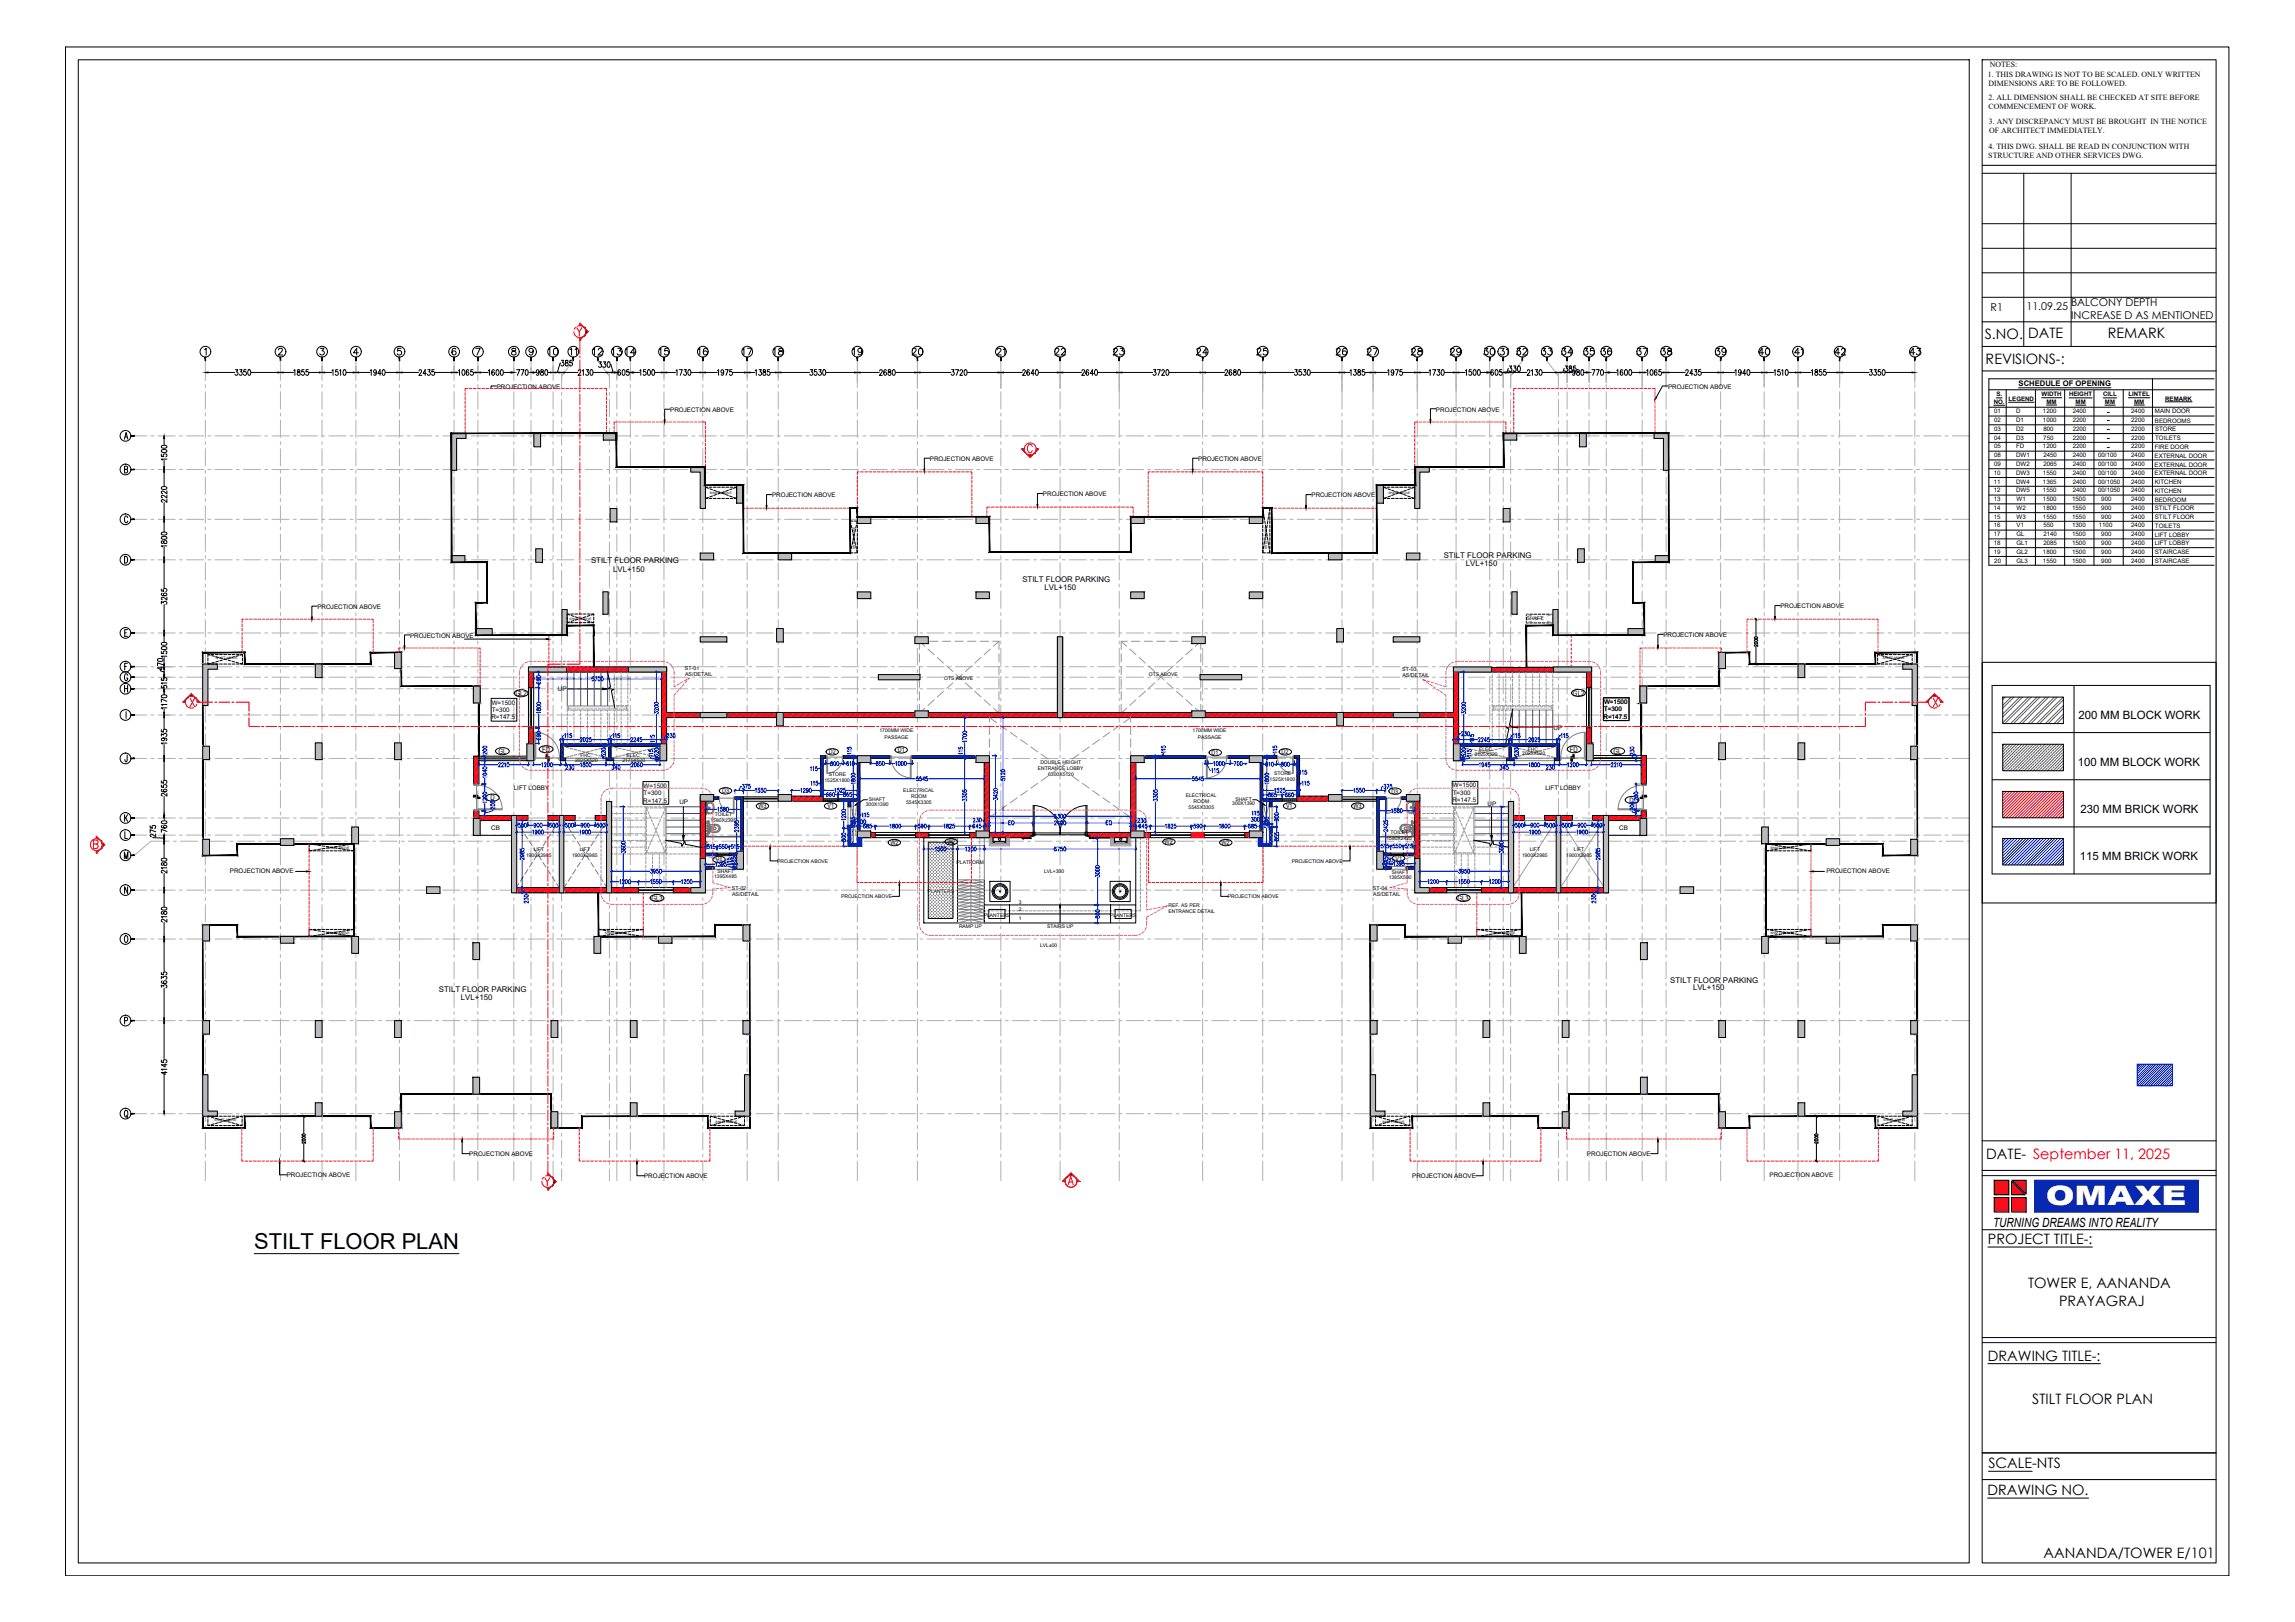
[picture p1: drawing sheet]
<svg xmlns="http://www.w3.org/2000/svg" width="841mm" height="594mm" viewBox="0 0 841 594" stroke-linecap="round" stroke-linejoin="round" font-family="sans-serif">
<defs><g id="words">
<text font-size="9.8" fill="#fff" x="749.7" y="441.3">OMAXE</text>
<text font-size="8" x="93.2" y="457.5">STILT FLOOR PLAN</text>
<g font-size="5.7">
<text x="199.7" y="131.2">10</text>
<text x="215.9" y="131.2">12</text>
<text x="223" y="131.2">13</text>
<text x="227.9" y="131.2">14</text>
<text x="240.2" y="131.2">15</text>
<text x="254.7" y="131.2">16</text>
<text x="270.9" y="131.2">17</text>
<text x="282.2" y="131.2">18</text>
<text x="311.1" y="131.2">19</text>
<text x="333" y="131.2">20</text>
<text x="364.1" y="131.2">21</text>
<text x="385.2" y="131.2">22</text>
<text x="406.8" y="131.2">23</text>
<text x="437.1" y="131.2">24</text>
<text x="459.3" y="131.2">25</text>
<text x="488.2" y="131.2">26</text>
<text x="499.5" y="131.2">27</text>
<text x="516.1" y="131.2">28</text>
<text x="530.2" y="131.2">29</text>
<text x="542.6" y="131.2">30</text>
<text x="548.6" y="131.2">31</text>
<text x="554.6" y="131.2">32</text>
<text x="563.7" y="131.2">33</text>
<text x="571.1" y="131.2">34</text>
<text x="578.9" y="131.2">35</text>
<text x="585.6" y="131.2">36</text>
<text x="598.7" y="131.2">37</text>
<text x="607.5" y="131.2">38</text>
<text x="627.2" y="131.2">39</text>
<text x="643.5" y="131.2">40</text>
<text x="656.5" y="131.2">41</text>
<text x="671.3" y="131.2">42</text>
<text x="698.9" y="131.2">43</text>
</g>
<text font-size="5.7" fill="#f40000" x="207.8" y="131.2">11</text>
<g font-size="5.3">
<text x="727.4" y="124">S.NO.</text>
<text x="743.2" y="123.9">DATE</text>
<text x="772.4" y="123.9">REMARK</text>
<text x="727.7" y="133.2">REVISIONS-:</text>
<text x="85" y="138.6">3350</text>
<text x="134.4" y="138.6">1940</text>
<text x="152.4" y="138.6">2435</text>
<text x="188" y="138.6">770</text>
<text x="225.1" y="138.6">605</text>
<text x="233.2" y="138.6">1500</text>
<text x="275.5" y="138.6">1385</text>
<text x="295.6" y="138.6">3530</text>
<text x="321" y="138.6">2680</text>
<text x="347.5" y="138.6">3720</text>
<text x="373.6" y="138.6">2640</text>
<text x="395.1" y="138.6">2640</text>
<text x="421.2" y="138.6">3720</text>
<text x="447.7" y="138.6">2680</text>
<text x="473.1" y="138.6">3530</text>
<text x="507.3" y="138.6">1975</text>
<text x="522.5" y="138.6">1730</text>
<text x="545" y="138.6">605</text>
<text x="575" y="138.6">980</text>
<text x="582.1" y="138.6">770</text>
<text x="602.2" y="138.6">1065</text>
<text x="616.3" y="138.6">2435</text>
<text x="662.5" y="138.6">1855</text>
<text x="683.7" y="138.6">3350</text>
<text x="62.1" y="185.2" transform="rotate(-90 62.1 185.2)">2220</text>
<text x="62.1" y="222.6" transform="rotate(-90 62.1 222.6)">3265</text>
<text x="62.1" y="242" transform="rotate(-90 62.1 242)">1500</text>
<text x="62.1" y="253.3" transform="rotate(-90 62.1 253.3)">515</text>
<text x="62.1" y="292.8" transform="rotate(-90 62.1 292.8)">2655</text>
<text x="62.1" y="306.2" transform="rotate(-90 62.1 306.2)">760</text>
<text x="62.1" y="339" transform="rotate(-90 62.1 339)">2180</text>
<text x="62.1" y="363" transform="rotate(-90 62.1 363)">3635</text>
<text x="727.9" y="424.6">DATE- September 11, 2025</text>
<text x="728.5" y="455.6">PROJECT TITLE-:</text>
<text x="743.2" y="471.8">TOWER E, AANANDA</text>
<text x="754.6" y="478.2">PRAYAGRAJ</text>
<text x="728.5" y="498.3">DRAWING TITLE-:</text>
<text x="744.8" y="514.2">STILT FLOOR PLAN</text>
<text x="728.7" y="537.7">SCALE-NTS</text>
<text x="728.3" y="547.6">DRAWING NO.</text>
<text x="748.9" y="570.5">AANANDA/TOWER E/101</text>
</g>
<text font-size="5.3" fill="#b0b0b0" x="195.4" y="138.6">980</text>
<g font-size="4.9" fill="#0000ef">
<text x="223" y="278.3" transform="rotate(-90 223 278.3)">520</text>
<text x="301.6" y="293.2">660</text>
<text x="262.1" y="312.2">550</text>
</g>
<text font-size="4.7" x="730.4" y="449.4">TURNING DREAMS INTO REALITY</text>
<g font-size="4.4" fill="#0000ef">
<text x="199" y="251.9" transform="rotate(-90 199 251.9)">690</text>
<text x="199" y="272.3" transform="rotate(-90 199 272.3)">690</text>
<text x="242" y="278.3" transform="rotate(-90 242 278.3)">520</text>
<text x="303" y="281.5">800</text>
<text x="309" y="281.5">610</text>
<text x="320" y="281.5">850</text>
<text x="450.8" y="281.5">700</text>
<text x="462.5" y="281.9">610</text>
<text x="468.5" y="281.9">800</text>
<text x="538" y="278.3" transform="rotate(-90 538 278.3)">520</text>
<text x="557.4" y="278.3" transform="rotate(-90 557.4 278.3)">520</text>
<text x="334.4" y="287.2">5545</text>
<text x="463.5" y="293.2">865</text>
<text x="469.9" y="293.2">660</text>
<text x="366.5" y="294.2" transform="rotate(-90 366.5 294.2)">3420</text>
<text x="188.7" y="304.1">500</text>
<text x="194.4" y="304.1">900</text>
<text x="200" y="304.1">500</text>
<text x="206" y="304.1">500</text>
<text x="211.7" y="304.1">900</text>
<text x="217.3" y="304.1">500</text>
<text x="315" y="304.4">685</text>
<text x="335.1" y="304.4">590</text>
<text x="355.2" y="304.4">645</text>
<text x="368.3" y="303.4">EQ</text>
<text x="385.2" y="300.9">6300</text>
<text x="404.3" y="303.4">EQ</text>
<text x="416.3" y="304.4">645</text>
<text x="436.4" y="304.4">590</text>
<text x="456.1" y="304.4">685</text>
<text x="469.5" y="302" transform="rotate(-90 469.5 302)">900</text>
<text x="553.9" y="304.1">500</text>
<text x="559.9" y="304.1">900</text>
<text x="565.5" y="304.1">500</text>
<text x="571.1" y="304.1">500</text>
<text x="577.1" y="304.1">900</text>
<text x="582.8" y="304.1">500</text>
<text x="310.8" y="309.4" transform="rotate(-90 310.8 309.4)">800</text>
<text x="469.5" y="309" transform="rotate(-90 469.5 309)">855</text>
<text x="504.8" y="311.9">515</text>
<text x="509.1" y="311.9">550</text>
<text x="513.6" y="311.9">515</text>
<text x="352.4" y="312.9">1200</text>
<text x="385.2" y="312.9">6750</text>
<text x="237.1" y="321">3950</text>
<text x="270.6" y="318.2" transform="rotate(-90 270.6 318.2)">485</text>
<text x="509.4" y="318.2" transform="rotate(-90 509.4 318.2)">485</text>
<text x="248.4" y="324.9">1200</text>
<text x="403.9" y="337.6" transform="rotate(-90 403.9 337.6)">800</text>
</g>
<g font-size="4.4" fill="#989898">
<text x="559.2" y="306.6">1900</text>
<text x="576.4" y="306.6">1900</text>
</g>
<g font-size="4.2">
<text x="761.6" y="263.3">200 MM BLOCK WORK</text>
<text x="761.5" y="280.6">100 MM BLOCK WORK</text>
<text x="762.4" y="297.9">230 MM BRICK WORK</text>
<text x="762.2" y="315.1">115 MM BRICK WORK</text>
</g>
<g font-size="3.9">
<text x="729.4" y="114">R1</text>
<text x="742.6" y="113.5">11.09.25</text>
<text x="758.9" y="112.2">BALCONY DEPTH</text>
<text x="759" y="116.9">INCREASE D AS MENTIONED</text>
</g>
<g font-size="3.7">
<text x="772.1" y="155">-</text>
<text x="772.1" y="151.8">-</text>
<text x="772.1" y="161.5">-</text>
<text x="772.1" y="158.3">-</text>
<text x="772.1" y="164.7">-</text>
</g>
<g font-size="2.9">
<text x="728.5" y="28.2">1. THIS DRAWING IS NOT TO BE SCALED. ONLY WRITTEN</text>
<text x="729.2" y="24.7">NOTES:</text>
<text x="728.8" y="31.5">DIMENSIONS ARE TO BE FOLLOWED.</text>
<text x="728.7" y="39.8">COMMENCEMENT OF WORK.</text>
<text x="728.8" y="36.5">2. ALL DIMENSION SHALL BE CHECKED AT SITE BEFORE</text>
<text x="728.9" y="45.3">3. ANY DISCREPANCY MUST BE BROUGHT IN THE NOTICE</text>
<text x="728.9" y="48.6">OF ARCHITECT IMMEDIATELY.</text>
<text x="728.6" y="57.7">STRUCTURE AND OTHER SERVICES DWG.</text>
<text x="728.8" y="54.5">4. THIS DWG. SHALL BE READ IN CONJUNCTION WITH</text>
<text x="216.6" y="206.3">STILT FLOOR PARKING</text>
<text x="224.7" y="209.4">LVL+150</text>
<text x="529.1" y="204.2">STILT FLOOR PARKING</text>
<text x="537.2" y="207.3">LVL+150</text>
<text x="374.7" y="213">STILT FLOOR PARKING</text>
<text x="382.8" y="216">LVL+150</text>
<text x="160.8" y="363.3">STILT FLOOR PARKING</text>
<text x="612.1" y="360">STILT FLOOR PARKING</text>
<text x="620.4" y="362.6">LVL+150</text>
<text x="168.9" y="366.3">LVL+150</text>
</g>
<g font-size="2.8">
<text x="739.7" y="141.4">SCHEDULE OF OPENING</text>
<text x="189" y="254.9">GL2</text>
<text x="576.4" y="254.8">GL2</text>
<text x="198.7" y="275.4">FD</text>
<text x="575.3" y="275.4">FD</text>
<text x="182.7" y="276.1">GL</text>
<text x="591.3" y="276.1">GL</text>
<text x="179.7" y="293.1">D</text>
<text x="597.2" y="294">D</text>
<text x="238.7" y="329.8">GL3</text>
<text x="534.1" y="329.8">GL3</text>
</g>
<g font-size="2.5">
<text x="329" y="275.5">D1</text>
<text x="303.8" y="276.3">D2</text>
<text x="444" y="276.5">D1</text>
<text x="469.7" y="276.3">D2</text>
<text x="264.7" y="290.5">D3</text>
<text x="509.9" y="290.6">D3</text>
<text x="277.9" y="296.1">W3</text>
<text x="303.2" y="296.1">V1</text>
<text x="471.3" y="296.1">V1</text>
<text x="496" y="296.1">W3</text>
<text x="326.3" y="309.5">W2</text>
<text x="347.2" y="309.2">W2</text>
<text x="426.8" y="309.2">W2</text>
<text x="447.6" y="309.5">W2</text>
<text x="262.3" y="315.7">V1</text>
<text x="511.4" y="315.2">V1</text>
</g>
<g font-size="2.3">
<text x="182" y="142.4">PROJECTION ABOVE</text>
<text x="611.3" y="142.4">PROJECTION ABOVE</text>
<text x="245.6" y="150.9">PROJECTION ABOVE</text>
<text x="526.2" y="150.7">PROJECTION ABOVE</text>
<text x="340.8" y="168.8">PROJECTION ABOVE</text>
<text x="439.1" y="168.8">PROJECTION ABOVE</text>
<text x="282.9" y="182.2">PROJECTION ABOVE</text>
<text x="382.2" y="181.8">PROJECTION ABOVE</text>
<text x="480.6" y="182.2">PROJECTION ABOVE</text>
<text x="116.3" y="223">PROJECTION ABOVE</text>
<text x="652.5" y="222.8">PROJECTION ABOVE</text>
<text x="150.3" y="233.6">PROJECTION ABOVE</text>
<text x="609.6" y="233.4">PROJECTION ABOVE</text>
<text x="204.5" y="253.1">UP</text>
<text x="587.8" y="257.8">W=1500</text>
<text x="180.1" y="263.5">R=147.5</text>
<text x="180.2" y="258">W=1500</text>
<text x="180.2" y="260.8">T=300</text>
<text x="587.7" y="263.3">R=147.5</text>
<text x="587.8" y="260.6">T=300</text>
<text x="569.3" y="267.3">UP</text>
<text x="188.3" y="289.4">LIFT LOBBY</text>
<text x="235.7" y="294">R=147.5</text>
<text x="235.9" y="288.5">W=1500</text>
<text x="235.9" y="291.2">T=300</text>
<text x="532.2" y="293.9">R=147.5</text>
<text x="532.4" y="291.1">T=300</text>
<text x="532.4" y="288.4">W=1500</text>
<text x="566.3" y="289.4">LIFT LOBBY</text>
<text x="248.9" y="294.5">UP</text>
<text x="545.1" y="295.3">UP</text>
<text x="180" y="304.1">CB</text>
<text x="593.4" y="304.1">CB</text>
<text x="84.3" y="319.9">PROJECTION ABOVE</text>
<text x="669.3" y="319.9">PROJECTION ABOVE</text>
<text x="172" y="423.3">PROJECTION ABOVE</text>
<text x="581.6" y="423.3">PROJECTION ABOVE</text>
<text x="105.1" y="431.1">PROJECTION ABOVE</text>
<text x="236" y="431.4">PROJECTION ABOVE</text>
<text x="517.5" y="431.4">PROJECTION ABOVE</text>
<text x="648.4" y="431.1">PROJECTION ABOVE</text>
</g>
<g font-size="2.2">
<text x="730.6" y="147.9">NO.</text>
<text x="731.6" y="145.2">S.</text>
<text x="736" y="146.9">LEGEND</text>
<text x="748.2" y="145.2">WIDTH</text>
<text x="749.9" y="147.9">MM</text>
<text x="758.2" y="145.2">HEIGHT</text>
<text x="760.6" y="147.9">MM</text>
<text x="770.7" y="145.2">CILL</text>
<text x="771.4" y="147.9">MM</text>
<text x="780" y="145.2">LINTEL</text>
<text x="782.1" y="147.9">MM</text>
<text x="793.4" y="146.7">REMARK</text>
<text x="730.8" y="151.4">01</text>
<text x="730.8" y="154.6">02</text>
<text x="738.8" y="154.6">D1</text>
<text x="738.8" y="151.4">D</text>
<text x="748.7" y="154.6">1000</text>
<text x="748.7" y="151.4">1200</text>
<text x="759.6" y="154.6">2200</text>
<text x="759.6" y="151.4">2400</text>
<text x="781" y="154.6">2200</text>
<text x="781" y="151.4">2400</text>
<text x="789.7" y="151.4">MAIN DOOR</text>
<text x="789.7" y="154.8">BEDROOMS</text>
<text x="730.8" y="157.8">03</text>
<text x="730.8" y="161.1">04</text>
<text x="738.8" y="157.8">D2</text>
<text x="738.8" y="161.1">D3</text>
<text x="748.8" y="161.1">750</text>
<text x="748.8" y="157.8">800</text>
<text x="759.6" y="161.1">2200</text>
<text x="759.6" y="157.8">2200</text>
<text x="781" y="161.1">2200</text>
<text x="781" y="157.8">2200</text>
<text x="789.8" y="158">STORE</text>
<text x="789.8" y="161.2">TOILETS</text>
<text x="730.8" y="164.3">05</text>
<text x="730.8" y="167.4">08</text>
<text x="738.8" y="167.4">DW1</text>
<text x="738.8" y="164.2">FD</text>
<text x="748.7" y="164.3">1200</text>
<text x="748.8" y="167.4">2450</text>
<text x="759.6" y="167.4">2400</text>
<text x="759.6" y="164.3">2200</text>
<text x="768.9" y="167.5">00/100</text>
<text x="781" y="167.4">2400</text>
<text x="781" y="164.3">2200</text>
<text x="789.6" y="167.7">EXTERNAL DOOR</text>
<text x="789.7" y="164.4">FIRE DOOR</text>
<text x="730.6" y="173.9">10</text>
<text x="730.8" y="170.7">09</text>
<text x="738.8" y="170.7">DW2</text>
<text x="738.8" y="173.9">DW3</text>
<text x="748.7" y="173.9">1550</text>
<text x="748.8" y="170.7">2065</text>
<text x="759.6" y="170.7">2400</text>
<text x="759.6" y="173.9">2400</text>
<text x="768.9" y="170.7">00/100</text>
<text x="768.9" y="173.9">00/100</text>
<text x="781" y="170.7">2400</text>
<text x="781" y="173.9">2400</text>
<text x="789.6" y="170.9">EXTERNAL DOOR</text>
<text x="730.6" y="177.1">11</text>
<text x="738.8" y="177.1">DW4</text>
<text x="748.7" y="177.1">1365</text>
<text x="759.6" y="177.1">2400</text>
<text x="768.9" y="177.1">00/1050</text>
<text x="781" y="177.1">2400</text>
<text x="789.6" y="174.1">EXTERNAL DOOR</text>
<text x="789.6" y="177.3">KITCHEN</text>
<text x="730.6" y="180.3">12</text>
<text x="730.6" y="183.5">13</text>
<text x="738.8" y="180.3">DW5</text>
<text x="739" y="183.5">W1</text>
<text x="748.7" y="180.3">1550</text>
<text x="748.7" y="183.5">1500</text>
<text x="759.4" y="183.5">1500</text>
<text x="759.6" y="180.3">2400</text>
<text x="768.9" y="180.4">00/1050</text>
<text x="770" y="183.5">900</text>
<text x="781" y="180.3">2400</text>
<text x="781" y="183.5">2400</text>
<text x="789.6" y="180.5">KITCHEN</text>
<text x="789.6" y="183.7">BEDROOM</text>
<text x="730.6" y="186.7">14</text>
<text x="730.6" y="190">15</text>
<text x="739" y="186.7">W2</text>
<text x="739" y="190">W3</text>
<text x="748.7" y="186.7">1800</text>
<text x="748.7" y="190">1550</text>
<text x="759.4" y="186.7">1550</text>
<text x="759.4" y="190">1550</text>
<text x="770" y="186.7">900</text>
<text x="770" y="190">900</text>
<text x="781" y="186.7">2400</text>
<text x="781" y="190">2400</text>
<text x="789.7" y="187">STILT FLOOR</text>
<text x="789.7" y="190.2">STILT FLOOR</text>
<text x="730.6" y="193.2">16</text>
<text x="730.6" y="196.4">17</text>
<text x="738.9" y="196.4">GL</text>
<text x="739" y="193.2">V1</text>
<text x="748.8" y="193.2">550</text>
<text x="748.8" y="196.4">2140</text>
<text x="759.4" y="193.2">1300</text>
<text x="759.4" y="196.4">1500</text>
<text x="769.1" y="193.2">1100</text>
<text x="770" y="196.4">900</text>
<text x="781" y="193.2">2400</text>
<text x="781" y="196.4">2400</text>
<text x="789.6" y="196.6">LIFT LOBBY</text>
<text x="789.7" y="193.4">TOILETS</text>
<text x="730.6" y="199.6">18</text>
<text x="730.6" y="202.8">19</text>
<text x="738.9" y="199.6">GL1</text>
<text x="738.9" y="202.8">GL2</text>
<text x="748.7" y="202.8">1800</text>
<text x="748.8" y="199.6">2085</text>
<text x="759.4" y="199.6">1500</text>
<text x="759.4" y="202.8">1500</text>
<text x="770" y="199.6">900</text>
<text x="770" y="202.8">900</text>
<text x="781" y="199.6">2400</text>
<text x="781" y="202.8">2400</text>
<text x="789.6" y="199.8">LIFT LOBBY</text>
<text x="789.7" y="203">STAIRCASE</text>
<text x="730.8" y="206.1">20</text>
<text x="738.9" y="206.1">GL3</text>
<text x="748.7" y="206.1">1550</text>
<text x="759.4" y="206.1">1500</text>
<text x="770" y="206.1">900</text>
<text x="781" y="206.1">2400</text>
<text x="789.7" y="206.2">STAIRCASE</text>
</g>
<g font-size="2">
<text x="251" y="245.3">ST-01</text>
<text x="513.8" y="245.6">ST-03</text>
<text x="251.1" y="247.7">AS/DETAIL</text>
<text x="513.9" y="248">AS/DETAIL</text>
<text x="268.2" y="325.9">ST-02</text>
<text x="268.3" y="328.2">AS/DETAIL</text>
<text x="503.1" y="325.9">ST-04</text>
<text x="503.2" y="328.3">AS/DETAIL</text>
</g>
<g font-size="1.8">
<text x="559.5" y="227.2">SHAFT</text>
<text x="346" y="249.2">OTS ABOVE</text>
<text x="421" y="247.7">OTS ABOVE</text>
<text x="322.3" y="268.3">1700MM WIDE</text>
<text x="437" y="268.3">1700MM WIDE</text>
<text x="324.2" y="270.5">PASSAGE</text>
<text x="438.9" y="270.5">PASSAGE</text>
<text x="542" y="275.1">ELEC.</text>
<text x="559.9" y="275">FHC.</text>
<text x="210.7" y="278.9">2025X520</text>
<text x="212.8" y="277.2">FHC.</text>
<text x="228.1" y="279.1">2175X520</text>
<text x="229.6" y="277.4">ELEC.</text>
<text x="380.4" y="281.9">ENTRANCE LOBBY</text>
<text x="381.2" y="279.7">DOUBLE HEIGHT</text>
<text x="540.5" y="276.9">2025X520</text>
<text x="557.9" y="276.7">2025X520</text>
<text x="302.1" y="286.3">1525X1800</text>
<text x="303.7" y="284.1">STORE</text>
<text x="384.1" y="284.1">6300X5120</text>
<text x="465.3" y="286.2">1525X1800</text>
<text x="466.9" y="284">STORE</text>
<text x="318.4" y="293.5">SHAFT</text>
<text x="331" y="289.9">ELECTRICAL</text>
<text x="333.9" y="292.1">ROOM</text>
<text x="434.5" y="291.7">ELECTRICAL</text>
<text x="437.4" y="293.9">ROOM</text>
<text x="452.7" y="293.2">SHAFT</text>
<text x="261.9" y="299">TOILET</text>
<text x="317.3" y="295.2">300X1390</text>
<text x="332" y="294.3">5545X3305</text>
<text x="435.6" y="296.1">5545X3305</text>
<text x="451.6" y="295">300X1390</text>
<text x="260.4" y="301.2">1580X2395</text>
<text x="509.6" y="305.3">TOILET</text>
<text x="195.6" y="311.7">LIFT</text>
<text x="212.5" y="311.6">LIFT</text>
<text x="508.1" y="307.5">1580X2425</text>
<text x="560.6" y="311.6">LIFT</text>
<text x="576.8" y="311.6">LIFT</text>
<text x="192.8" y="313.9">1900X2985</text>
<text x="209.6" y="313.8">1900X2985</text>
<text x="284.8" y="316">PROJECTION ABOVE</text>
<text x="350.5" y="316.5">PLATFORM</text>
<text x="473.4" y="316">PROJECTION ABOVE</text>
<text x="557.8" y="313.8">1900X2985</text>
<text x="574" y="313.8">1900X2985</text>
<text x="261.7" y="321.6">1395X485</text>
<text x="262.9" y="319.8">SHAFT</text>
<text x="382.6" y="319.7">LVL+300</text>
<text x="508.9" y="321.9">1395X500</text>
<text x="510.1" y="320.1">SHAFT</text>
<text x="308.2" y="328.7">PROJECTION ABOVE</text>
<text x="340" y="326.9">PLANTERS</text>
<text x="450" y="328.7">PROJECTION ABOVE</text>
<text x="360.5" y="336">PLANTERS</text>
<text x="373.3" y="333.6">2</text>
<text x="373.3" y="330.9">3</text>
<text x="406.8" y="336">PLANTERS</text>
<text x="428.2" y="332.4">REF. AS PER</text>
<text x="428.2" y="334.6">ENTRANCE DETAIL</text>
<text x="351.4" y="339.9">RAMP UP</text>
<text x="373.4" y="336.9">1</text>
<text x="383.7" y="340">STAIRS UP</text>
<text x="381.2" y="346.9">LVL±00</text>
</g>
<g font-size="1.1">
<text x="260.1" y="180.8">SHAFT ABOVE</text>
<text x="508.8" y="180.8">SHAFT ABOVE</text>
<text x="313.4" y="201" transform="rotate(-90 313.4 201)">SHAFT ABOVE</text>
<text x="464.4" y="201" transform="rotate(-90 464.4 201)">SHAFT ABOVE</text>
<text x="208.7" y="226.9">SHAFT ABOVE</text>
<text x="79" y="241.2">SHAFT ABOVE</text>
<text x="689.9" y="241.2">SHAFT ABOVE</text>
<text x="120" y="310.8">SHAFT ABOVE</text>
<text x="648.8" y="310.8">SHAFT ABOVE</text>
<text x="120.1" y="342">SHAFT ABOVE</text>
<text x="648.8" y="342">SHAFT ABOVE</text>
<text x="221.7" y="342.1">SHAFT ABOVE</text>
<text x="547.2" y="342.1">SHAFT ABOVE</text>
<text x="78.6" y="410.6">SHAFT ABOVE</text>
<text x="262.2" y="411.2">SHAFT ABOVE</text>
<text x="506.7" y="411.2">SHAFT ABOVE</text>
<text x="690.3" y="410.6">SHAFT ABOVE</text>
</g>
</g></defs>
<!-- layer: PROJECTION -->
<g fill="none" stroke="#ff4000" stroke-width=".37">
<path d="M170.5 143.8v1M170.5 145.3v1.1M170.5 146.9v1M170.5 148.4v1.1M170.5 150v1M170.5 151.5v1M170.5 153v1.1M170.5 154.6v1M170.5 156.1v1.1M170.5 157.7v1M171.4 142.3h-.9v1M171.9 142.3h1.1"/>
<path d="M173.5 142.3h1M175 142.3h1.1M176.6 142.3h1M178.1 142.3h1M179.6 142.3h1.1M181.2 142.3h1M182.7 142.3h1.1M184.3 142.3h1M185.8 142.3h1M187.4 142.3h1M188.9 142.3h1M190.4 142.3h1.1"/>
<path d="M192 142.3h1M193.5 142.3h1M195.1 142.3h1M196.6 142.3h1M198.1 142.3h1.1M199.7 142.3h1M201.2 142.3h1.1M202.8 142.3h1M204.3 142.3h1M205.9 142.3h1M207.4 142.3h1M208.9 142.3h1.1"/>
<path d="M210.5 142.3h1M212 142.3h1M213.6 142.3h1M215.1 142.3h1M216.6 142.3h1.1M218.2 142.3h1M219.7 142.3h1M221.3 142.3h.9v1M222.2 143.8v1M222.2 145.3v1.1M222.2 146.9v1M222.2 148.4v1.1"/>
<path d="M222.2 150v1M222.2 151.5v1M222.2 153v1.1M222.2 154.6v1M222.2 156.1v1.1M222.2 157.7v1M225.1 156.1v1.1M225.1 157.7v1M226.1 154.6h-1v1M226.6 154.6h1.1M228.2 154.6h1M229.7 154.6h1"/>
<path d="M231.3 154.6h1M232.8 154.6h1M234.3 154.6h1.1M235.9 154.6h1M237.4 154.6h1M239 154.6h1M240.5 154.6h1M242 154.6h1.1M243.6 154.6h1M245.1 154.6h1.1M246.7 154.6h1M248.2 154.6h1"/>
<path d="M249.8 154.6h1M251.3 154.6h1M252.8 154.6h1.1M254.4 154.6h1M255.9 154.6h1M257.5 154.6h1v1M258.5 156.1v1.1M258.5 157.7v1M258.5 159.2v1M518.4 156.1v1.1M518.4 157.7v1M518.4 159.2v1"/>
<path d="M519.5 154.6h-1.1v1M520 154.6h1M521.5 154.6h1M523.1 154.6h1M524.6 154.6h1M526.1 154.6h1.1M527.7 154.6h1M529.2 154.6h1.1M530.8 154.6h1M532.3 154.6h1M533.9 154.6h1M535.4 154.6h1"/>
<path d="M536.9 154.6h1.1M538.5 154.6h1M540 154.6h1M541.6 154.6h1M543.1 154.6h1M544.6 154.6h1.1M546.2 154.6h1M547.7 154.6h1.1M549.3 154.6h1M550.8 154.6h1v1M551.8 156.1v1.1M551.8 157.7v1"/>
<path d="M554.7 143.8v1M554.7 145.3v1.1M554.7 146.9v1M554.7 148.4v1.1M554.7 150v1M554.7 151.5v1M554.7 153v1.1M554.7 154.6v1M554.7 156.1v1.1M554.7 157.7v1M555.7 142.3h-1v1M556.2 142.3h1"/>
<path d="M557.7 142.3h1.1M559.3 142.3h1M560.8 142.3h1M562.3 142.3h1.1M563.9 142.3h1M565.4 142.3h1.1M567 142.3h1M568.5 142.3h1M570 142.3h1.1M571.6 142.3h1M573.1 142.3h1.1M574.7 142.3h1"/>
<path d="M576.2 142.3h1M577.8 142.3h1M579.3 142.3h1M580.8 142.3h1.1M582.4 142.3h1M583.9 142.3h1M585.5 142.3h1M587 142.3h1M588.5 142.3h1.1M590.1 142.3h1M591.6 142.3h1.1M593.2 142.3h1"/>
<path d="M594.7 142.3h1M596.3 142.3h1M597.8 142.3h1M599.3 142.3h1.1M600.9 142.3h1M602.4 142.3h1M604 142.3h1M605.5 142.3h1v1M606.5 143.8v1M606.5 145.3v1.1M606.5 146.9v1M606.5 148.4v1.1"/>
<path d="M606.5 150v1M606.5 151.5v1M606.5 153v1.1M606.5 154.6v1M606.5 156.1v1.1M606.5 157.7v1M258.5 160.8v1M258.5 162.3v1M258.5 163.8v1.1M258.5 165.4v1M258.5 166.9v1.1M258.5 168.5v1"/>
<path d="M258.5 170v1M314.2 174.3v1.1M314.2 175.9v1M314.2 177.4v1M314.2 179v1M314.9 172.8h-.7v1M315.4 172.8h1M316.9 172.8h1.1M318.5 172.8h1M320 172.8h1M321.5 172.8h1.1M323.1 172.8h1"/>
<path d="M324.6 172.8h1.1M326.2 172.8h1M327.7 172.8h1M329.3 172.8h1M330.8 172.8h1M332.3 172.8h1.1M333.9 172.8h1M335.4 172.8h1.1M337 172.8h1M338.5 172.8h1M340 172.8h1.1M341.6 172.8h1"/>
<path d="M343.1 172.8h1.1M344.7 172.8h1M346.2 172.8h1M347.8 172.8h1M349.3 172.8h1M350.8 172.8h1.1M352.4 172.8h1M353.9 172.8h1M355.4 172.8h.7v1.1M356.1 174.4v1M356.1 175.9v1M356.1 177.5v1"/>
<path d="M356.1 179v1M420.8 174.4v1M420.8 175.9v1M420.8 177.5v1M420.8 179v1M421.5 172.8h-.7v1.1M422 172.8h1M423.5 172.8h1.1M425.1 172.8h1M426.6 172.8h1M428.1 172.8h1.1M429.7 172.8h1"/>
<path d="M431.2 172.8h1.1M432.8 172.8h1M434.3 172.8h1M435.8 172.8h1.1M437.4 172.8h1M438.9 172.8h1.1M440.5 172.8h1M442 172.8h1M443.6 172.8h1M445.1 172.8h1M446.6 172.8h1.1M448.2 172.8h1"/>
<path d="M449.7 172.8h1.1M451.3 172.8h1M452.8 172.8h1M454.3 172.8h1.1M455.9 172.8h1M457.4 172.8h1.1M459 172.8h1M460.5 172.8h1M462.1 172.8h.6v1M462.7 174.3v1.1M462.7 175.9v1M462.7 177.4v1"/>
<path d="M462.7 179v1M518.4 160.8v1M518.4 162.3v1M518.4 163.8v1.1M518.4 165.4v1M518.4 166.9v1.1M518.4 168.5v1M518.4 170v1M272.4 186.2h.6M273.5 186.2h1.1M275.1 186.2h1M276.6 186.2h1.1"/>
<path d="M278.2 186.2h1M279.7 186.2h1M281.2 186.2h1.1M282.8 186.2h1M284.3 186.2h1.1M285.9 186.2h1M287.4 186.2h1M289 186.2h1M290.5 186.2h1M292 186.2h1.1M293.6 186.2h1M295.1 186.2h1"/>
<path d="M296.7 186.2h1M298.2 186.2h1M299.7 186.2h1.1M301.3 186.2h1M302.8 186.2h1M304.4 186.2h1M305.9 186.2h1M307.4 186.2h1.1M309 186.2h1M310.5 186.2h1M312.1 186.2h1M314.2 180.5v1"/>
<path d="M314.2 182v1.1M314.2 183.6v1M314.2 185.1v1.1h-.6M356.1 180.5v1.1M356.1 182.1v1M356.1 183.6v1M356.1 185.2v1M356.1 186.7v1M356.1 188.2v1.1M361.6 188.5v.8h1v.8M361.6 187v1M362.6 190.6v1"/>
<path d="M362.6 192.1v1M362.6 193.7v1M362.6 195.2v1M362.6 196.7v1.1M362.6 198.3v1M362.6 199.8v1M362.8 185.7h-1.2v.8M363.3 185.7h1M364.9 185.7h1M366.4 185.7h1M367.9 185.7h1.1M369.5 185.7h1"/>
<path d="M371 185.7h1M372.6 185.7h1M374.1 185.7h1M375.6 185.7h1.1M377.2 185.7h1M378.7 185.7h1M380.2 185.7h1.1M381.8 185.7h1M383.3 185.7h1.1M384.9 185.7h1M386.4 185.7h1M387.9 185.7h1.1"/>
<path d="M389.5 185.7h1M391 185.7h1.1M392.6 185.7h1M394.1 185.7h1M395.6 185.7h1.1M397.2 185.7h1M398.7 185.7h1.1M400.3 185.7h1M401.8 185.7h1M403.3 185.7h1.1M404.9 185.7h1M406.4 185.7h1.1"/>
<path d="M408 185.7h1M409.5 185.7h1M411 185.7h1.1M412.6 185.7h1M414.1 185.7h1.2v.8M414.3 190.6v1M414.3 192.1v1M414.3 193.7v1M414.3 195.2v1M414.3 196.7v1.1M414.3 198.3v1M414.3 199.8v1"/>
<path d="M415.3 188.5v.8h-1v.8M415.3 187v1M420.8 180.5v1.1M420.8 182.1v1M420.8 183.6v1M420.8 185.2v1M420.8 186.7v1M420.8 188.2v1.1M462.7 185.1v1.1h.6M462.7 180.5v1M462.7 182v1.1M462.7 183.6v1"/>
<path d="M463.8 186.2h1.1M465.4 186.2h1M466.9 186.2h1M468.5 186.2h1M470 186.2h1M471.5 186.2h1.1M473.1 186.2h1M474.6 186.2h1M476.2 186.2h1M477.7 186.2h1M479.2 186.2h1.1M480.8 186.2h1"/>
<path d="M482.3 186.2h1M483.9 186.2h1M485.4 186.2h1M486.9 186.2h1.1M488.5 186.2h1M490 186.2h1.1M491.6 186.2h1M493.1 186.2h1M494.7 186.2h1M496.2 186.2h1M497.7 186.2h1.1M499.3 186.2h1"/>
<path d="M500.8 186.2h1M502.4 186.2h1M503.9 186.2h.6M362.6 201.4v.8h.9M364.1 202.2h1M365.6 202.2h1M367.1 202.2h1.1M368.7 202.2h1M370.2 202.2h1M371.8 202.2h1M373.3 202.2h1M374.8 202.2h1.1"/>
<path d="M376.4 202.2h1M377.9 202.2h1.1M379.5 202.2h1M381 202.2h1M382.6 202.2h1M384.1 202.2h1M385.6 202.2h1.1M387.2 202.2h1M388.7 202.2h1M390.3 202.2h1M391.8 202.2h1M393.3 202.2h1.1"/>
<path d="M394.9 202.2h1M396.4 202.2h1.1M398 202.2h1M399.5 202.2h1M401.1 202.2h1M402.6 202.2h1M404.1 202.2h1.1M405.7 202.2h1M407.2 202.2h1M408.8 202.2h1M410.3 202.2h1M411.8 202.2h1.1"/>
<path d="M414.3 201.4v.8h-.9M88.7 228.5v1M88.7 230.1v1M88.7 231.6v1M88.7 233.1v1.1M88.7 234.7v1M88.7 236.2v1.1M88.7 237.8v1.2M89.4 226.8h-.7v1.2M89.9 226.8h1M91.4 226.8h1M92.9 226.8h1.1"/>
<path d="M94.5 226.8h1M96 226.8h1.1M97.6 226.8h1M99.1 226.8h1M100.7 226.8h1M102.2 226.8h1M103.7 226.8h1.1M105.3 226.8h1M106.8 226.8h1.1M108.4 226.8h1M109.9 226.8h1M111.4 226.8h1.1"/>
<path d="M113 226.8h1M114.5 226.8h1.1M116.1 226.8h1M117.6 226.8h1M119.2 226.8h1M120.7 226.8h1M122.2 226.8h1.1M123.8 226.8h1M125.3 226.8h1.1M126.9 226.8h1M128.4 226.8h1M129.9 226.8h1.1"/>
<path d="M131.5 226.8h1M133 226.8h1.1M134.6 226.8h1M136.1 226.8h.7v1.2M136.8 228.5v1M136.8 230.1v1M136.8 231.6v1M136.8 233.1v1.1M136.8 234.7v1M136.8 236.2v1.1M136.8 237.8v1.2M146.1 238.4v.6"/>
<path d="M146.9 237.3h-.8v.6M147.4 237.3h1M149 237.3h1M150.5 237.3h1M152 237.3h1.1M153.6 237.3h1M155.1 237.3h1.1M156.7 237.3h1M158.2 237.3h1M159.8 237.3h1M161.3 237.3h1M162.8 237.3h1.1"/>
<path d="M164.4 237.3h1M165.9 237.3h1M167.5 237.3h1M169 237.3h1M170.5 237.3h1.1M172.1 237.3h1M173.6 237.3h1.1M175.2 237.3h.8v.6M176 238.4v1.1M176 240v1M201.2 234.1v1M201.2 235.6v1.1"/>
<path d="M201.2 237.2v1M201.2 238.7v1M201.9 232.7h-.7v.9M202.4 232.7h1M204 232.7h1M205.5 232.7h1M207.8 231.9v.8h-.8M207.8 230.3v1.1M208.6 229.1h-.8v.7M209.1 229.1h1M210.6 229.1h1.1M212.2 229.1h1"/>
<path d="M213.7 229.1h1M215.3 229.1h1M216.8 229.1h.8v1.2M217.6 230.8v1M217.6 232.3v1.1M217.6 233.9v1M217.6 235.4v1M217.6 237v1M217.6 238.5v1M559.3 230.8v1M559.3 232.3v1.1M559.3 233.9v1"/>
<path d="M559.3 235.4v1M559.3 237v1M559.3 238.5v1M560.1 229.1h-.8v1.2M560.6 229.1h1.1M562.2 229.1h1M563.7 229.1h1.1M565.3 229.1h1M566.8 229.1h1M568.3 229.1h.8v.7M569.1 231.9v.8h.8M569.1 230.3v1.1"/>
<path d="M570.4 232.7h1M571.9 232.7h1.1M573.5 232.7h1M575 232.7h.8v.9M575.8 234.1v1M575.8 235.6v1.1M575.8 237.2v1M575.8 238.7v1M601 238.4v1.1M601 240v1M601.8 237.3h-.8v.6M602.3 237.3h1"/>
<path d="M603.8 237.3h1M605.4 237.3h1M606.9 237.3h1M608.4 237.3h1.1M610 237.3h1M611.5 237.3h1M613.1 237.3h1M614.6 237.3h1M616.1 237.3h1.1M617.7 237.3h1M619.2 237.3h1.1M620.8 237.3h1"/>
<path d="M622.3 237.3h1M623.9 237.3h1M625.4 237.3h1M626.9 237.3h1.1M628.5 237.3h1M630 237.3h.8v.6M630.8 238.4v.6M640.2 228.5v1M640.2 230.1v1M640.2 231.6v1M640.2 233.1v1.1M640.2 234.7v1"/>
<path d="M640.2 236.2v1.1M640.2 237.8v1.2M640.8 226.8h-.6v1.2M641.3 226.8h1.1M642.9 226.8h1M644.4 226.8h1M646 226.8h1M647.5 226.8h1M649 226.8h1.1M650.6 226.8h1M652.1 226.8h1M653.7 226.8h1"/>
<path d="M655.2 226.8h1M656.7 226.8h1.1M658.3 226.8h1M659.8 226.8h1.1M661.4 226.8h1M662.9 226.8h1M664.4 226.8h1.1M666 226.8h1M667.5 226.8h1.1M669.1 226.8h1M670.6 226.8h1M672.2 226.8h1"/>
<path d="M673.7 226.8h1M675.2 226.8h1.1M676.8 226.8h1M678.3 226.8h1.1M679.9 226.8h1M681.4 226.8h1M682.9 226.8h1.1M684.5 226.8h1M686 226.8h1.1M687.6 226.8h.6v1.2M688.2 228.5v1M688.2 230.1v1"/>
<path d="M688.2 231.6v1M688.2 233.1v1.1M688.2 234.7v1M688.2 236.2v1.1M688.2 237.8v1.2M176 241.5v1M176 243v1.1M176 244.6v1M176 246.1v1.1M176 247.7v1M176 249.2v1M176 250.8v.5"/>
<path d="M201.2 243.3v1h1M201.2 240.3v1M201.2 241.8v1M202.7 244.3h1M204.2 244.3h1.1M205.8 244.3h1M207.3 244.3h1M208.9 244.3h1M210.4 244.3h1M211.9 244.3h1.1M213.5 244.3h1M215 244.3h1"/>
<path d="M217.6 243.1v1.2h-1M217.6 240v1.1M217.6 241.6v1M559.3 243.1v1.2h1.1M559.3 240v1.1M559.3 241.6v1M560.9 244.3h1M562.4 244.3h1M564 244.3h1M565.5 244.3h1M567 244.3h1.1M568.6 244.3h1"/>
<path d="M570.1 244.3h1M571.7 244.3h1M573.2 244.3h1M575.8 243.3v1h-1.1M575.8 240.3v1M575.8 241.8v1M601 241.5v1M601 243v1.1M601 244.6v1M601 246.1v1.1M601 247.7v1M601 249.2v1"/>
<path d="M601 250.8v.5M113.3 309v.6M113.3 310.1v1M113.3 311.6v1.1M113.3 313.2v1M113.3 314.7v1.1M113.3 316.3v1M113.3 317.8v1M113.3 319.3v1.1M272.4 309.9h1.2M274.1 309.9h1.1M275.7 309.9h1"/>
<path d="M277.2 309.9h1M278.8 309.9h1M280.3 309.9h1M281.8 309.9h1.1M283.4 309.9h1M284.9 309.9h1M286.5 309.9h1M288 309.9h1M289.5 309.9h1.1M291.1 309.9h1M292.6 309.9h1.1M294.2 309.9h1"/>
<path d="M295.7 309.9h1M297.3 309.9h1M298.8 309.9h1M300.3 309.9h1.1M301.9 309.9h1M303.4 309.9h1M305 309.9h1M314.1 309.9v1M314.1 311.5v1M314.1 313v1M314.1 314.5v1.1M314.1 316.1v1"/>
<path d="M314.1 317.6v1M314.1 319.2v1M356 306.8v1M356 314.5v1M356 316v1.1M356 317.6v1M356 319.1v1M420.9 306.8v1M420.9 308.3v1.1M420.9 309.9v1M420.9 311.4v1M420.9 313v1"/>
<path d="M420.9 314.5v1M420.9 316v1.1M420.9 317.6v1M420.9 319.1v1M462.9 309.9v1M462.9 311.5v1M462.9 313v1M462.9 314.5v1.1M462.9 316.1v1M462.9 317.6v1M462.9 319.2v1M470.9 309.9h1.1"/>
<path d="M472.5 309.9h1M474 309.9h1.1M475.6 309.9h1M477.1 309.9h1M478.6 309.9h1.1M480.2 309.9h1M481.7 309.9h1.1M483.3 309.9h1M484.8 309.9h1M486.4 309.9h1M487.9 309.9h1M489.4 309.9h1.1"/>
<path d="M491 309.9h1M492.5 309.9h1.1M494.1 309.9h1M495.6 309.9h1M497.1 309.9h1.1M498.7 309.9h1M500.2 309.9h1.1M501.8 309.9h1M663.6 309v.6M663.6 310.1v1M663.6 311.6v1.1M663.6 313.2v1"/>
<path d="M663.6 314.7v1M663.6 316.3v1M663.6 317.8v1M663.6 319.3v1.1M113.3 320.9v1M113.3 322.4v1.1M113.3 324v1M113.3 325.5v1M113.3 327v1.1M113.3 328.6v1M113.3 330.1v1.1M113.3 331.7v1"/>
<path d="M113.3 333.2v1M113.3 334.7v1.1M113.3 336.3v1M113.3 337.8v1.1M113.3 339.4v1M235.7 327v.8M235.7 328.3v1M235.7 329.8v1.1M235.7 331.4v1M235.7 332.9v1.1M235.7 334.5v1M235.7 336v1"/>
<path d="M235.7 337.5v1.1M235.7 339.1v1M314.1 322.2v1h.6M314.1 320.7v1M315.2 323.2h1.1M316.8 323.2h1M318.3 323.2h1M319.9 323.2h1M321.4 323.2h1M322.9 323.2h1.1M324.5 323.2h1M326 323.2h1.1"/>
<path d="M327.6 323.2h1M329.1 323.2h1M330.7 323.2h1M332.2 323.2h1M333.7 323.2h1.1M335.3 323.2h1M336.8 323.2h1M338.4 323.2h1M339.9 323.2h1M341.4 323.2h1.1M343 323.2h1M344.5 323.2h1.1"/>
<path d="M346.1 323.2h1M347.6 323.2h1M349.2 323.2h1M350.7 323.2h1M352.2 323.2h1.1M353.8 323.2h1M356 322.2v1h-.7M356 320.7v1M420.9 322.2v1h.7M420.9 320.7v1M422.1 323.2h1M423.7 323.2h1"/>
<path d="M425.2 323.2h1M426.7 323.2h1.1M428.3 323.2h1M429.8 323.2h1.1M431.4 323.2h1M432.9 323.2h1M434.5 323.2h1M436 323.2h1M437.5 323.2h1.1M439.1 323.2h1M440.6 323.2h1M442.2 323.2h1"/>
<path d="M443.7 323.2h1M445.2 323.2h1.1M446.8 323.2h1M448.3 323.2h1.1M449.9 323.2h1M451.4 323.2h1M453 323.2h1M454.5 323.2h1M456 323.2h1.1M457.6 323.2h1M459.1 323.2h1M460.7 323.2h1"/>
<path d="M462.9 322.2v1h-.7M462.9 320.7v1M541.2 327v.8M541.2 328.3v1M541.2 329.9v1M541.2 331.4v1M541.2 332.9v1.1M541.2 334.5v1M541.2 336v1M541.2 337.6v1M541.2 339.1v1M663.6 320.9v1"/>
<path d="M663.6 322.4v1.1M663.6 324v1M663.6 325.5v1M663.6 327v1.1M663.6 328.6v1M663.6 330.1v1.1M663.6 331.7v1M663.6 333.2v1M663.6 334.7v1.1M663.6 336.3v1M663.6 337.8v1.1M663.6 339.4v1"/>
<path d="M113.3 340.9v1M113.3 342.4v.6M235.7 340.6v1.1M235.7 342.2v.8M541.2 340.6v1.1M541.2 342.2v.8M663.6 340.9v1M663.6 342.4v.6M88.6 413.1v1.2M88.6 414.8v1M88.6 416.4v1M88.6 417.9v1"/>
<path d="M88.6 419.4v1.1M136.8 413.1v1.2M136.8 414.8v1M136.8 416.4v1M136.8 417.9v1M136.8 419.4v1.1M146.1 416.2v1h1.2M146.1 413.1v1M146.1 414.6v1M147.8 417.2h1M149.3 417.2h1.1M150.9 417.2h1"/>
<path d="M152.4 417.2h1M154 417.2h1M155.5 417.2h1M157 417.2h1.1M158.6 417.2h1M160.1 417.2h1M161.7 417.2h1M163.2 417.2h1M164.7 417.2h1.1M166.3 417.2h1M167.8 417.2h1.1M169.4 417.2h1"/>
<path d="M170.9 417.2h1M172.5 417.2h1M174 417.2h1M175.5 417.2h1.1M177.1 417.2h1M178.6 417.2h1M180.2 417.2h1M181.7 417.2h1M183.2 417.2h1.1M184.8 417.2h1M186.3 417.2h1.1M187.9 417.2h1"/>
<path d="M189.4 417.2h1M191 417.2h1M192.5 417.2h1M194 417.2h1.1M195.6 417.2h1M197.1 417.2h1M198.7 417.2h1M200.2 417.2h1M202.9 416.2v1h-1.2M202.9 413.1v1M202.9 414.6v1M212.3 413.1v1.2"/>
<path d="M212.3 414.8v1M212.3 416.4v1M212.3 417.9v1M212.3 419.4v1.1M260.2 413.1v1.2M260.2 414.8v1M260.2 416.4v1M260.2 417.9v1M260.2 419.4v1.1M516.7 413.1v1.2M516.7 414.8v1M516.7 416.4v1"/>
<path d="M516.7 417.9v1M516.7 419.4v1.1M564.7 413.1v1.2M564.7 414.8v1M564.7 416.4v1M564.7 417.9v1M564.7 419.4v1.1M574 416.2v1h1.2M574 413.1v1M574 414.6v1M575.7 417.2h1M577.2 417.2h1.1"/>
<path d="M578.8 417.2h1M580.3 417.2h1M581.9 417.2h1M583.4 417.2h1M584.9 417.2h1.1M586.5 417.2h1M588 417.2h1.1M589.6 417.2h1M591.1 417.2h1M592.7 417.2h1M594.2 417.2h1M595.7 417.2h1.1"/>
<path d="M597.3 417.2h1M598.8 417.2h1M600.4 417.2h1M601.9 417.2h1M603.4 417.2h1.1M605 417.2h1M606.5 417.2h1.1M608.1 417.2h1M609.6 417.2h1M611.2 417.2h1M612.7 417.2h1M614.2 417.2h1.1"/>
<path d="M615.8 417.2h1M617.3 417.2h1M618.9 417.2h1M620.4 417.2h1M621.9 417.2h1.1M623.5 417.2h1M625 417.2h1.1M626.6 417.2h1M628.1 417.2h1M630.8 416.2v1h-1.1M630.8 413.1v1M630.8 414.6v1"/>
<path d="M640.2 413.1v1.2M640.2 414.8v1M640.2 416.4v1M640.2 417.9v1M640.2 419.4v1.1M688.3 413.1v1.2M688.3 414.8v1M688.3 416.4v1M688.3 417.9v1M688.3 419.4v1.1M88.6 424.1v1.2h.7M88.6 421v1"/>
<path d="M88.6 422.5v1M89.8 425.3h1M91.3 425.3h1.1M92.9 425.3h1M94.4 425.3h1M96 425.3h1M97.5 425.3h1M99 425.3h1.1M100.6 425.3h1M102.1 425.3h1.1M103.7 425.3h1M105.2 425.3h1"/>
<path d="M106.8 425.3h1M108.3 425.3h1M109.8 425.3h1.1M111.4 425.3h1M112.9 425.3h1M114.5 425.3h1M116 425.3h1M117.5 425.3h1.1M119.1 425.3h1M120.6 425.3h1.1M122.2 425.3h1M123.7 425.3h1"/>
<path d="M125.3 425.3h1M126.8 425.3h1M128.3 425.3h1.1M129.9 425.3h1M131.4 425.3h1M133 425.3h1M134.5 425.3h1M136.8 424.1v1.2h-.8M136.8 421v1M136.8 422.5v1M212.3 424.1v1.2h.5M212.3 421v1"/>
<path d="M212.3 422.5v1M213.4 425.3h1M214.9 425.3h1M216.4 425.3h1.1M218 425.3h1M219.5 425.3h1M221.1 425.3h1M222.6 425.3h1M224.1 425.3h1.1M225.7 425.3h1M227.2 425.3h1M228.8 425.3h1"/>
<path d="M230.3 425.3h1M231.8 425.3h1.1M233.4 425.3h1M234.9 425.3h1.1M236.5 425.3h1M238 425.3h1M239.6 425.3h1M241.1 425.3h1M242.6 425.3h1.1M244.2 425.3h1M245.7 425.3h1M247.3 425.3h1"/>
<path d="M248.8 425.3h1M250.3 425.3h1.1M251.9 425.3h1M253.4 425.3h1.1M255 425.3h1M256.5 425.3h1M258 425.3h1.1M260.2 424.1v1.2h-.6M260.2 421v1M260.2 422.5v1M516.7 424.1v1.2h.6M516.7 421v1"/>
<path d="M516.7 422.5v1M517.8 425.3h1.1M519.4 425.3h1M520.9 425.3h1.1M522.5 425.3h1M524 425.3h1M525.6 425.3h1M527.1 425.3h1M528.6 425.3h1.1M530.2 425.3h1M531.7 425.3h1.1M533.3 425.3h1"/>
<path d="M534.8 425.3h1M536.3 425.3h1.1M537.9 425.3h1M539.4 425.3h1.1M541 425.3h1M542.5 425.3h1M544.1 425.3h1M545.6 425.3h1M547.1 425.3h1.1M548.7 425.3h1M550.2 425.3h1M551.8 425.3h1"/>
<path d="M553.3 425.3h1M554.8 425.3h1.1M556.4 425.3h1M557.9 425.3h1M559.5 425.3h1M561 425.3h1M562.5 425.3h1.1M564.7 424.1v1.2h-.6M564.7 421v1M564.7 422.5v1M640.2 424.1v1.2h.7M640.2 421v1"/>
<path d="M640.2 422.5v1M641.4 425.3h1M642.9 425.3h1.1M644.5 425.3h1M646 425.3h1.1M647.6 425.3h1M649.1 425.3h1M650.6 425.3h1.1M652.2 425.3h1M653.7 425.3h1.1M655.3 425.3h1M656.8 425.3h1"/>
<path d="M658.4 425.3h1M659.9 425.3h1M661.4 425.3h1.1M663 425.3h1M664.5 425.3h1.1M666.1 425.3h1M667.6 425.3h1M669.1 425.3h1.1M670.7 425.3h1M672.2 425.3h1.1M673.8 425.3h1M675.3 425.3h1"/>
<path d="M676.9 425.3h1M678.4 425.3h1M679.9 425.3h1.1M681.5 425.3h1M683 425.3h1M684.6 425.3h1M686.1 425.3h1M688.3 424.1v1.2h-.7M688.3 421v1M688.3 422.5v1"/>
</g>
<!-- layer: AHC-A-FURNITURE -->
<g fill="none" stroke="#00f" stroke-width=".37">
<path d="M205.8 272.4l-.4 .5M206.2 272.4l-.8 .9M206.4 273.6l-1 1M206.4 274.1l-1 .9M206.4 274.5l-1 .9M206.4 274.9l-1 1M206.4 275.4l-1 .9M206.4 275.8l-1 .9M206.4 276.2l-1 1M206.4 276.7l-1 .9M206.4 277.1l-1 1M206.4 277.6l-1 .9"/>
<path d="M206.7 272.4l-1.3 1.3M206.7 277.7l-1 .9M207.1 272.4l-1.7 1.7M207.1 277.7l-.9 .9M207.3 277.9l-.7 .7M207.3 278.4l-.3 .2M207.5 272.4l-.9 1M208 272.4l-1 1M208.4 272.4l-.9 1M208.9 272.4l-1 1M209.3 272.4l-.9 1M209.7 272.4l-.9 1"/>
<path d="M210.2 272.4l-1 1M210.6 272.4l-.9 1M211 272.4l-.9 1M211.5 272.4l-1 1M211.9 272.4l-.9 1M212.3 272.4l-.9 1M212.8 272.4l-1 1M213.2 272.4l-1 1M213.6 272.4l-.9 1M214.1 272.4l-1 1M214.5 272.4l-.9 1M215 272.4l-1 1"/>
<path d="M215.4 272.4l-1 1M215.8 272.4l-.9 1M216.3 272.4l-1 1M216.7 272.4l-.9 1M217.1 272.4l-.9 1M217.6 272.4l-1 1M218 272.4l-.9 1M224.9 277.8l-.8 .8M224.9 278.2l-.4 .4M225 272.4l-1 1M225.4 272.4l-.9 1M225.8 272.4l-.9 1"/>
<path d="M226.3 272.4l-1 1M226.7 272.4l-.9 1M227.1 272.4l-.9 1M227.6 272.4l-1 1M228 272.4l-.9 1M228.5 272.4l-1 1M228.9 272.4l-.9 1M229.3 272.4l-.9 1M229.8 272.4l-1 1M230.2 272.4l-.9 1M230.7 272.4l-1 1M231.1 272.4l-.9 1"/>
<path d="M231.5 272.4l-.9 1M231.9 272.4l-.9 1M232.4 272.4l-1 1M232.8 272.4l-.9 1M233.2 272.4l-.9 1M233.7 272.4l-1 1M234.1 272.4l-.9 1M234.6 272.4l-1 1M235 272.4l-1 1M235.4 272.4l-.9 1M235.9 272.4l-1 1M236.3 272.4l-.9 1"/>
<path d="M236.8 272.4l-1 1M237.2 272.4l-1 1M237.6 272.4l-.9 1M300.8 276.8l-.1 .1M301.2 276.8l-.5 .5M301.7 279.9l-1 1M301.7 278.1l-1 1M301.7 278.6l-1 .9M301.7 279l-1 1M301.7 279.5l-1 .9M301.7 276.8l-1 1M302.1 276.8l-1.4 1.4"/>
<path d="M302.5 276.8l-1.8 1.9M315.6 276.8l-1.4 1.5M316 276.8l-1.8 1.9M316.5 276.8l-1 1M316.9 276.8l-.9 1M317.4 276.8l-1 1M317.8 276.8l-.9 1M318.2 276.8l-.9 1M318.7 276.8l-1 1M319.1 276.8l-.9 1M334.4 276.8l-.1 .1M334.8 276.8l-.5 .5"/>
<path d="M335.2 276.8l-.9 .9M335.7 276.8l-1 1M336.1 276.8l-.9 1M336.5 276.8l-.9 1M337 276.8l-1 1M337.4 276.8l-.9 1M337.8 276.8l-.9 1M338.3 276.8l-1 1M338.7 276.8l-.9 1M339.2 276.8l-1 1M339.6 276.8l-.9 1M340 276.8l-.9 1"/>
<path d="M340.5 276.8l-1 1M340.9 276.8l-.9 1M341.3 276.8l-.9 1M341.8 276.8l-1 1M342.2 276.8l-.9 1M342.6 276.8l-.9 1M343.1 276.8l-1 1M343.5 276.8l-.9 1M343.9 276.8l-.9 1M344.4 276.8l-1 1M344.8 276.8l-.9 1M345.3 276.8l-1 1"/>
<path d="M345.7 276.8l-1 1M346.1 276.8l-.9 1M346.6 276.8l-1 1M347 276.8l-.9 1M347.5 276.8l-1 1M347.9 276.8l-1 1M348.3 276.8l-.9 1M348.8 276.8l-1 1M349.2 276.8l-1 1M349.6 276.8l-.9 1M350 276.8l-.9 1M350.5 276.8l-1 1"/>
<path d="M350.9 276.8l-.9 1M351.4 276.8l-1 1M351.8 276.8l-1 1M352.2 276.8l-.9 1M352.7 276.8l-1 1M353.1 276.8l-.9 1M353.6 276.8l-1 1M354 276.8l-1 1M354.4 276.8l-.9 1M354.9 276.8l-1 1M355.3 276.8l-.9 1M355.7 276.8l-.9 1"/>
<path d="M356.2 276.8l-1 1M356.6 276.8l-1 1M357 276.8l-.9 1M357.4 276.8l-.9 1M357.7 277l-.8 .8M357.7 277.5l-.3 .3M419.3 276.8v.1M419.8 276.8l-.5 .5M420.2 276.8l-.9 1M420.7 276.8l-1 1M421.1 276.8l-1 1M421.5 276.8l-.9 1"/>
<path d="M422 276.8l-1 1M422.4 276.8l-.9 1M422.9 276.8l-1 1M423.3 276.8l-1 1M423.7 276.8l-.9 1M424.2 276.8l-1 1M424.6 276.8l-1 1M425 276.8l-.9 1M425.4 276.8l-.9 1M425.9 276.8l-1 1M426.3 276.8l-.9 1M426.7 276.8l-.9 1"/>
<path d="M427.2 276.8l-1 1M427.6 276.8l-.9 1M428.1 276.8l-1 1M428.5 276.8l-.9 1M428.9 276.8l-.9 1M429.4 276.8l-1 1M429.8 276.8l-.9 1M430.3 276.8l-1 1M430.7 276.8l-.9 1M431.1 276.8l-.9 1M431.6 276.8l-1 1M432 276.8l-1 1"/>
<path d="M432.4 276.8l-.9 1M432.8 276.8l-.9 1M433.3 276.8l-1 1M433.7 276.8l-.9 1M434.2 276.8l-1 1M434.6 276.8l-1 1M435 276.8l-.9 1M435.5 276.8l-1 1M435.9 276.8l-.9 1M436.4 276.8l-1 1M436.8 276.8l-1 1M437.2 276.8l-.9 1"/>
<path d="M437.7 276.8l-1 1M438.1 276.8l-.9 1M438.5 276.8l-.9 1M439 276.8l-1 1M439.4 276.8l-.9 1M439.8 276.8l-.9 1M440.3 276.8l-1 1M440.7 276.8l-1 1M441.1 276.8l-.9 1M441.6 276.8l-1 1M441.7 277.1l-.6 .7M441.7 277.6l-.2 .2"/>
<path d="M457.7 276.8l-.9 1M458.2 276.8l-1 1M458.6 276.8l-1 1M459 276.8l-.9 1M459.4 276.8l-.9 1M459.9 276.8l-1 1M460.3 276.8l-.9 1M460.7 276.8l-.9 1M461.2 276.8l-1 1M461.6 276.8l-.9 1M462.1 276.8l-1 1M462.5 276.8l-1 1"/>
<path d="M462.9 276.8l-1.1 1.1M463.4 276.8l-1.6 1.6M463.8 276.8l-.9 1M464.3 276.8l-1 1M464.7 276.8l-1 1M465.1 276.8l-.9 1M465.6 276.8l-1 1M466 276.8l-1 1M466.4 276.8l-.9 1M466.8 276.8l-.9 1M467.3 276.8l-1 1M467.7 276.8l-.9 1"/>
<path d="M474.7 276.8l-.4 .4M475.1 276.8l-.8 .8M475.6 276.8l-1 1M476 276.8l-.9 1M476.2 277l-.9 1M476.2 277.5l-.9 .9M476.2 277.9l-.9 .9M476.2 278.3l-.9 1M476.2 278.8l-.9 .9M476.2 279.2l-.9 .9M476.2 279.6l-.9 1M539.7 272.4l-1 1"/>
<path d="M540.1 272.4l-1 1M540.5 272.4l-.9 1M540.9 272.4l-.9 1M541.4 272.4l-1 1M541.8 272.4l-.9 1M542.2 272.4l-.9 1M542.7 272.4l-1 1M543.1 272.4l-.9 1M543.5 272.4l-.9 1M544 272.4l-1 1M544.4 272.4l-.9 1M544.9 272.4l-1 1"/>
<path d="M545.3 272.4l-.9 1M545.7 272.4l-.9 1M546.2 272.4l-1 1M546.6 272.4l-.9 1M547.1 272.4l-1 1M547.5 272.4l-.9 1M547.9 272.4l-.9 1M548.3 272.4l-.9 1M548.8 272.4l-1 1M549.2 272.4l-.9 1M549.6 272.4l-.9 1M550.1 272.4l-1 1"/>
<path d="M550.5 272.4l-.9 1M551 272.4l-1 1M551.4 272.4l-1 1M551.8 272.4l-.9 1M552.3 272.4l-1 1M552.3 277.7l-.2 .2M552.7 272.4l-.9 1M552.7 277.7l-.6 .7M553.2 272.4l-1 1M553.9 276.9l-1.7 1.7M559.3 272.4l-1 1M559.7 272.4l-1 1"/>
<path d="M560.1 272.4l-.9 1M560.6 272.4l-1 1M561 272.4l-.9 1M561.4 272.4l-.9 1M561.9 272.4l-1 1M562.3 272.4l-.9 1M562.7 272.4l-.9 1M563.1 272.4l-.9 1M563.6 272.4l-1 1M564 272.4l-.9 1M564.5 272.4l-1 1M564.9 272.4l-.9 1"/>
<path d="M565.3 272.4l-.9 1M565.8 272.4l-1 1M566.2 272.4l-.9 1M566.7 272.4l-1 1M567.1 272.4l-.9 1M567.5 272.4l-.9 1M568 272.4l-1 1M568.4 272.4l-.9 1M568.8 272.4l-.9 1M569.3 272.4l-1 1M569.7 272.4l-.9 1M569.7 277.7l-.1 .1"/>
<path d="M570.1 272.4l-.9 1M570.1 277.7l-.5 .5M570.6 272.4l-1 1M571 272.4l-1 1M571.4 272.4l-.9 1M571.5 272.8l-.9 .9M571.5 273.2l-.9 1M571.5 273.7l-.9 .9M571.5 274.1l-.9 1M571.5 274.5l-.9 1M571.5 275l-.9 .9M571.5 275.4l-.9 1"/>
<path d="M571.5 275.9l-.9 .9M571.5 276.3l-.9 1M571.5 276.7l-1.9 1.9M571.5 277.2l-1.4 1.4M571.5 277.6l-1 1M571.5 278.1l-.6 .5M571.5 278.5l-.1 .1M258.8 291.9l-.3 .2M259.2 291.9l-.7 .6M259.6 291.9l-.9 .9M260 291.9l-.9 .9M260.5 291.9l-1 .9"/>
<path d="M260.9 291.9l-.9 .9M261.4 291.9l-1 .9M261.8 291.9l-1 .9M262.2 291.9l-.9 .9M262.7 291.9l-1 .9M263.1 291.9l-.9 .9M263.2 292.2l-.6 .6M263.2 292.6l-.2 .2M269.6 291.9l-.2 .2M270.1 291.9l-.7 .7M270.5 291.9l-.9 .9M271 291.9l-1 .9"/>
<path d="M271.4 291.9l-.9 .9M271.8 291.9l-.9 .9M272.3 291.9l-1 .9M272.4 292.1l-.9 .9M272.4 292.5l-.9 1M272.4 293l-.9 .9M272.4 293.4l-.9 1M272.4 293.8l-.9 1M272.4 294.3l-.9 .9M272.4 294.7l-.9 1M272.4 295.2l-.9 .9M272.4 295.6l-.9 1"/>
<path d="M272.4 296.1l-.9 .9M272.4 296.5l-.9 .9M272.4 296.9l-.9 1M272.4 297.4l-.9 .9M272.4 297.8l-.9 .9M272.4 298.2l-.9 .9M272.4 298.6l-.9 1M272.4 299.1l-.9 .9M272.4 299.5l-.9 1M272.4 299.9l-.9 1M301.7 280.3l-1 1M301.7 282.1l-1 .9"/>
<path d="M301.7 281.2l-1 1M301.7 283.4l-1 .9M301.7 285.1l-1 1M301.7 284.2l-1 1M301.7 286.4l-1 1M301.7 280.8l-1 .9M301.7 281.7l-1 .9M301.7 282.5l-1 .9M301.7 282.9l-1 1M301.7 283.8l-1 .9M301.7 284.7l-1 .9M301.7 285.6l-1 .9"/>
<path d="M301.7 286l-1 .9M301.7 286.9l-1 .9M301.7 287.3l-1 1M309.1 292.5l-1 1M309.5 292.5l-.9 1M309.9 292.5l-.9 1M310.3 292.5l-.9 1M310.8 292.5l-1 1M311.2 292.5l-.9 1M311.6 292.5l-.9 1M311.7 293.8l-.9 .9M311.7 294.2l-.9 1"/>
<path d="M311.7 294.7l-.8 .8M311.7 295.1l-.4 .4M312.1 292.5l-1.3 1.4M312.5 292.5l-1.7 1.8M313 292.5l-1 1M313.4 292.5l-1 1M313.8 292.5l-.9 1M315.1 282.5l-.9 1M315.1 283l-.9 .9M315.1 283.4l-.9 1M315.1 283.9l-.9 .9M315.1 284.3l-.9 .9"/>
<path d="M315.1 284.7l-.9 1M315.1 285.2l-.9 .9M315.1 285.6l-.9 .9M315.1 286l-.9 1M315.1 286.5l-.9 .9M315.1 286.9l-.9 .9M315.1 287.3l-.9 1M315.1 287.8l-.9 .9M315.1 288.2l-.9 1M315.1 288.6l-.9 1M315.1 289.1l-.9 .9M315.1 289.5l-.9 1"/>
<path d="M315.1 290l-.9 .9M315.1 290.4l-.9 1M315.1 290.8l-.9 1M315.1 291.3l-.9 .9M315.1 291.7l-1.8 1.8M315.1 292.1l-1.3 1.4M315.1 292.6l-.9 .9M315.1 293l-.9 .9M315.1 293.4l-.9 1M315.1 293.9l-.9 .9M315.1 294.3l-.9 .9M315.1 294.7l-.9 1"/>
<path d="M315.1 295.2l-.9 .9M315.1 295.6l-.9 1M315.1 296.1l-.9 .9M315.1 296.5l-.9 .9M315.1 296.9l-.9 1M315.1 297.4l-.9 .9M315.1 297.8l-.9 1M315.1 298.3l-.9 .9M315.1 298.7l-.9 .9M315.1 299.1l-.9 .9M462.7 288.8l-.9 .9M462.7 289.2l-.9 .9"/>
<path d="M462.7 290.5l-.9 .9M462.7 291.8l-.9 .9M462.7 294.9l-.9 .9M462.7 296.2l-.9 .9M462.7 297.9l-.9 .9M462.7 299.2l-.9 1M462.7 282.6l-.9 1M462.7 283.1l-.9 .9M462.7 283.5l-.9 1M462.7 283.9l-.9 1M462.7 284.4l-.9 .9M462.7 284.8l-.9 1"/>
<path d="M462.7 285.3l-.9 .9M462.7 285.7l-.9 1M462.7 286.1l-.9 1M462.7 286.6l-.9 .9M462.7 287l-.9 1M462.7 287.5l-.9 .9M462.7 287.9l-.9 .9M462.7 288.3l-.9 1M462.7 289.6l-.9 .9M462.7 290l-.9 1M462.7 290.9l-.9 1M462.7 291.4l-.9 .9"/>
<path d="M462.7 292.2l-.9 1M462.7 293.6l-.9 .9M462.7 294l-.9 .9M462.7 294.4l-.9 1M462.7 295.3l-.9 .9M462.7 295.7l-.9 1M462.7 296.6l-.9 .9M462.7 297l-.9 1M462.7 297.4l-.9 1M462.7 298.3l-.9 1M462.7 298.8l-.9 .9M462.9 292.5l-1.1 1.1"/>
<path d="M463.3 292.5l-1.5 1.6M466.2 294.1l-1 .9M466.2 294.5l-1 1M466.2 295l-.6 .5M476.2 280l-.9 1M476.2 280.5l-.9 .9M476.2 280.9l-.9 1M476.2 281.4l-.9 .9M476.2 281.8l-.9 1M476.2 282.3l-.9 .9M476.2 282.7l-.9 .9M476.2 283.1l-.9 1"/>
<path d="M476.2 283.6l-.9 .9M476.2 284l-.9 .9M476.2 284.4l-.9 1M476.2 284.9l-.9 .9M476.2 285.3l-.9 .9M476.2 285.7l-.9 1M476.2 286.2l-.9 .9M476.2 286.6l-.9 .9M476.2 287l-.9 1M476.2 287.5l-.9 .9M476.2 287.9l-.9 1M504.6 291.9h-.1"/>
<path d="M505 291.9l-.5 .4M505.4 291.9l-.9 .8M505.4 293.1l-.9 1M505.4 293.6l-.9 .9M505.4 294l-.9 1M505.4 294.4l-.9 1M505.4 294.9l-.9 .9M505.4 295.3l-.9 1M505.4 295.8l-.9 .9M505.4 296.2l-.9 .9M505.4 296.6l-.9 1M505.4 297.1l-.9 .9"/>
<path d="M505.4 297.5l-.9 .9M505.4 297.9l-.9 1M505.4 298.4l-.9 .9M505.4 298.8l-.9 .9M505.4 299.2l-.9 1M505.4 299.6l-.9 1M505.9 291.9l-1.4 1.3M506.3 291.9l-1.8 1.7M506.7 291.9l-.9 .9M507.2 291.9l-1 .9M507.6 291.9l-.9 .9M507.6 292.3l-.5 .5"/>
<path d="M507.6 292.7l-.1 .1M514.1 291.9l-.4 .3M514.6 291.9l-.9 .8M515 291.9l-.9 .9M515.4 291.9l-.9 .9M515.9 291.9l-1 .9M516.3 291.9l-.9 .9M516.7 291.9l-.9 .9M517.2 291.9l-1 .9M517.6 291.9l-.9 .9M518.1 291.9l-1 .9M518.4 292.8h.1"/>
<path d="M518.4 291.9l-.8 .9M518.4 292.4l-.4 .4M258.6 312.5l-.1 .1M258.9 317.4l-.4 .4M259 312.5l-.5 .5M259.4 317.4l-.9 .8M259.5 312.5l-1 .9M259.8 317.4l-.9 1M259.9 312.5l-.9 .9M260.2 317.4l-.9 1M260.3 312.5l-.9 .9M260.6 317.4l-.9 1"/>
<path d="M260.8 312.5l-1 .9M261.1 317.4l-1 1M261.2 312.5l-.9 .9M261.5 317.4l-.9 1M261.8 318l-.4 .4M261.8 317.6l-.8 .8M272.4 300.4l-.9 .9M272.4 300.8l-.9 1M272.4 301.3l-.9 .9M272.4 301.7l-.9 1M272.4 302.1l-.9 1M272.4 302.6l-.9 .9"/>
<path d="M272.4 303l-.9 1M272.4 303.5l-.9 .9M272.4 303.9l-.9 .9M272.4 304.3l-.9 1M272.4 304.8l-.9 .9M272.4 305.2l-.9 .9M272.4 305.6l-.9 .9M272.4 306l-.9 1M272.4 306.5l-.9 .9M272.4 306.9l-.9 1M272.4 307.4l-.9 .9M272.4 307.8l-.9 1"/>
<path d="M272.4 308.2l-.9 1M272.4 308.7l-.9 .9M272.4 309.1l-.9 1M272.4 309.6l-.9 .9M272.4 310l-.9 .9M272.4 310.4l-.9 1M272.4 310.9l-.9 .9M272.4 311.3l-.9 .9M272.4 311.7l-1.7 1.7M272.4 312.2l-1.2 1.2M272.4 312.6l-.9 .9M272.4 313l-.9 1"/>
<path d="M272.4 313.5l-.9 .9M272.4 313.9l-.9 .9M272.4 314.3l-.9 1M272.4 314.8l-.9 .9M272.4 315.2l-.9 1M272.4 315.7l-.9 .9M272.4 316.1l-.9 .9M272.4 316.5l-1.8 1.9M272.4 317l-1.4 1.4M272.4 317.4l-.9 1M272.4 317.8l-.5 .6M272.4 318.3v.1"/>
<path d="M312.7 309l-1 .9M313.1 309l-.9 .9M313.5 309l-.9 .9M314 309l-1 .9M314.4 306.8l-.2 .2M314.8 306.8l-.6 .6M315.3 306.8l-1.1 1.1M315.7 306.8l-1.5 1.5M315.8 308.4l-1.5 1.5M315.8 309.7l-.2 .2M315.8 307.1l-1.6 1.7M315.8 307.6l-2.3 2.3"/>
<path d="M315.8 308l-1.9 1.9M315.8 308.9l-1 1M315.8 309.3l-.6 .6M461.2 306.8l-.1 .2M461.7 306.8l-.6 .6M462.1 306.8l-1 1M462.6 306.8l-1.5 1.5M462.7 307.1l-1.6 1.6M462.7 307.5l-1.6 1.6M462.7 307.9l-1.6 1.7M462.7 308.4l-1.5 1.5M462.7 308.8l-1.1 1.1"/>
<path d="M463 309l-.9 .9M463.5 309l-1 .9M463.9 309l-1 .9M464.3 309l-.9 .9M464.8 309l-1 .9M465.2 309l-.9 .9M505.4 306.6l-.9 1M505.4 300.1l-.9 .9M505.4 300.5l-.9 1M505.4 301l-.9 .9M505.4 301.4l-.9 1M505.4 301.9l-.9 .9"/>
<path d="M505.4 302.3l-.9 .9M505.4 302.7l-.9 1M505.4 303.2l-.9 .9M505.4 303.6l-.9 .9M505.4 304l-.9 1M505.4 304.5l-.9 .9M505.4 304.9l-.9 .9M505.4 305.3l-.9 1M505.4 305.8l-.9 .9M505.4 306.2l-.9 .9M515.3 312.5l-1 .9M515.6 317.4l-.3 .3"/>
<path d="M515.7 312.5l-.9 .9M516 317.4l-.7 .8M516.2 312.5l-1 .9M516.5 317.4l-1 1M516.6 312.5l-1 .9M516.9 317.4l-1 1M517 312.5l-.9 .9M517.3 317.4l-.9 1M517.5 312.5l-1 .9M517.8 317.4l-1 1M517.9 312.5l-.9 .9M518.2 317.4l-.9 1"/>
<path d="M518.4 312.5l-1 .9M518.4 317.6l-.7 .8M518.4 312.8l-.6 .6M518.4 313.3l-.1 .1M518.4 318.1l-.3 .3M734 307.1h-.1M735 307.1l-1.1 1.1M736.1 307.1l-2.2 2.2M737.1 307.1l-3.2 3.2M738.2 307.1l-4.3 4.3M739.3 307.1l-5.4 5.3M740.3 307.1l-6.4 6.4"/>
<path d="M741.4 307.1l-7.5 7.5M742.5 307.1l-8.6 8.6M743.5 307.1l-9.6 9.6M744.6 307.1l-9.7 9.7M745.6 307.1l-9.6 9.7M746.7 307.1l-9.7 9.7M747.8 307.1l-9.7 9.7M748.8 307.1l-9.7 9.7M749.9 307.1l-9.7 9.7M750.9 307.1l-9.7 9.7M752 307.1l-9.7 9.7M753.1 307.1l-9.7 9.7"/>
<path d="M754.1 307.1l-9.7 9.7M755.2 307.1l-9.7 9.7M756.1 307.2l-9.5 9.6M756.1 308.3l-8.5 8.5M756.1 309.3l-7.4 7.5M756.1 310.4l-6.3 6.4M756.1 311.5l-5.3 5.3M756.1 312.5l-4.2 4.3M756.1 313.6l-3.2 3.2M756.1 314.6l-2.1 2.2M756.1 315.7l-1.1 1.1M756.1 316.8h.1"/>
</g>
<!-- layer: GRID -->
<g fill="none" stroke="#b0b0b0" stroke-width=".37">
<path d="M75.3 132.1v7.4M102.8 132.1v7.4M118 132.1v7.4M130.4 132.1v7.4M146.4 132.1v7.4M166.4 132.1v7.4M175.1 132.1v7.4M188.3 132.1v7.4M194.6 132.1v7.4M202.7 132.1v7.4M210.1 132.1l-4.3 5.7v4.5M219 132.1l4.3 5.7v4.5"/>
<path d="M226 132.1v7.4M231 132.1v7.4M243.3 132.1v7.4M257.5 132.1v7.4M273.8 132.1v7.4M285.2 132.1v7.4M314.2 132.1v7.4M336.2 132.1v7.4M366.8 132.1v7.4M388.5 132.1v7.4M410.2 132.1v7.4M440.7 132.1v7.4"/>
<path d="M462.7 132.1v7.4M491.8 132.1v7.4M503.2 132.1v7.4M519.4 132.1v7.4M533.6 132.1v7.4M545.9 132.1v7.4M550.9 132.1v7.4M557.9 132.1l-4.3 5.7v4.5M566.8 132.1l4.3 5.7v4.5M574.3 132.1v7.4M582.3 132.1v7.4M588.6 132.1v7.4"/>
<path d="M601.8 132.1v7.4M610.6 132.1v7.4M630.5 132.1v7.4M646.5 132.1v7.4M658.9 132.1v7.4M674.1 132.1v7.4M701.7 132.1v7.4M49.2 159.7h4.7M55.2 159.7h1.3M57.8 159.7h6.5M65.6 159.7h1.3M68.2 159.7h6.5"/>
<path d="M75.3 140.7v1.3M75.3 143.4v6.5M75.3 151.2v1.3M75.3 153.8v6.5M76.1 159.7h1.3M78.7 159.7h6.5M86.5 159.7h1.3M89.1 159.7h6.5M96.9 159.7h1.3M99.6 159.7h6.5M102.8 140.7v1.3M102.8 143.4v6.5"/>
<path d="M102.8 151.2v1.3M102.8 153.8v6.5M107.4 159.7h1.3M110 159.7h6.5M117.8 159.7h1.3M118 140.7v1.3M118 143.4v6.5M118 151.2v1.3M118 153.8v6.5M120.4 159.7h6.5M128.3 159.7h1.2M130.4 140.7v1.3"/>
<path d="M130.4 143.4v6.5M130.4 151.2v1.3M130.4 153.8v6.5M130.8 159.7h6.6M138.7 159.7h1.3M141.3 159.7h6.5M146.4 140.7v1.3M146.4 143.4v6.5M146.4 151.2v1.3M146.4 153.8v6.5M149.1 159.7h1.3M151.7 159.7h6.5"/>
<path d="M159.5 159.7h1.4M162.2 159.7h6.5M166.4 140.7v1.3M166.4 143.4v6.5M166.4 151.2v1.3M166.4 153.8v6.5M170 159.7h1.3M172.6 159.7h6.5M175.1 140.7v1.3M175.1 143.4v6.5M175.1 151.2v1.3M175.1 153.8v6.5"/>
<path d="M180.4 159.7h1.3M183 159.7h6.6M188.3 140.7v1.3M188.3 143.4v6.5M188.3 151.2v1.3M188.3 153.8v6.5M190.9 159.7h1.3M193.4 159.7h6.6M194.6 140.7v1.3M194.6 143.4v6.5M194.6 151.2v1.3M194.6 153.8v6.5"/>
<path d="M201.3 159.7h1.3M202.7 140.7v1.3M202.7 143.4v6.5M202.7 151.2v1.3M202.7 153.8v6.5M203.9 159.7h6.5M205.8 143.6v1.3M205.8 146.2v6.5M205.8 154v1.3M205.8 156.6v6.6M211.7 159.7h1.3M214.4 159.7h6.5"/>
<path d="M222.2 159.7h1.3M223.3 143.6v1.3M223.3 146.2v6.5M223.3 154v1.3M223.3 156.6v6.6M224.8 159.7h6.5M226 140.7v1.3M226 143.4v6.5M226 151.2v1.3M226 153.8v6.5M231 140.7v1.3M231 143.4v6.5"/>
<path d="M231 151.2v1.3M231 153.8v6.5M232.6 159.7h1.3M235.2 159.7h6.6M243 159.7h1.3M243.3 140.7v1.3M243.3 143.4v6.5M243.3 151.2v1.3M243.3 153.8v6.5M245.6 159.7h6.6M253.5 159.7h1.3M256.1 159.7h6.5"/>
<path d="M257.5 140.7v1.3M257.5 143.4v6.5M257.5 151.2v1.3M257.5 153.8v6.5M263.9 159.7h1.3M266.5 159.7h6.5M273.8 140.7v1.3M273.8 143.4v6.5M273.8 151.2v1.3M273.8 153.8v6.5M274.3 159.7h1.4M277 159.7h6.5"/>
<path d="M284.8 159.7h1.3M285.2 140.7v1.3M285.2 143.4v6.5M285.2 151.2v1.3M285.2 153.8v6.5M287.4 159.7h6.5M295.2 159.7h1.3M297.8 159.7h6.6M305.7 159.7h1.2M308.3 159.7h6.5M314.2 140.7v1.3M314.2 143.4v6.5"/>
<path d="M314.2 151.2v1.3M314.2 153.8v6.5M316.1 159.7h1.3M318.7 159.7h6.5M326.5 159.7h1.4M329.1 159.7h6.5M336.2 140.7v1.3M336.2 143.4v6.5M336.2 151.2v1.3M336.2 153.8v6.5M337 159.7h1.3M339.6 159.7h6.5"/>
<path d="M347.4 159.7h1.3M350 159.7h6.6M357.8 159.7h1.3M360.5 159.7h6.5M366.8 140.7v1.3M366.8 143.4v6.5M366.8 151.2v1.3M366.8 153.8v6.5M368.3 159.7h1.3M370.9 159.7h6.5M378.7 159.7h1.3M381.3 159.7h6.5"/>
<path d="M388.5 140.7v1.3M388.5 143.4v6.5M388.5 151.2v1.3M388.5 153.8v6.5M389.2 159.7h1.3M391.8 159.7h6.5M399.6 159.7h1.3M402.2 159.7h6.5M410 159.7h1.3M410.2 140.7v1.3M410.2 143.4v6.5M410.2 151.2v1.3"/>
<path d="M410.2 153.8v6.5M412.7 159.7h6.5M420.5 159.7h1.3M423.1 159.7h6.5M430.9 159.7h1.3M433.5 159.7h6.5M440.7 140.7v1.3M440.7 143.4v6.5M440.7 151.2v1.3M440.7 153.8v6.5M441.4 159.7h1.2M443.9 159.7h6.6"/>
<path d="M451.8 159.7h1.3M454.4 159.7h6.5M462.2 159.7h1.3M462.7 140.7v1.3M462.7 143.4v6.5M462.7 151.2v1.3M462.7 153.8v6.5M464.8 159.7h6.5M472.6 159.7h1.3M475.3 159.7h6.5M483.1 159.7h1.3M485.7 159.7h6.5"/>
<path d="M491.8 140.7v1.3M491.8 143.4v6.5M491.8 151.2v1.3M491.8 153.8v6.5M493.5 159.7h1.3M496.1 159.7h6.6M503.2 140.7v1.3M503.2 143.4v6.5M503.2 151.2v1.3M503.2 153.8v6.5M504 159.7h1.3M506.5 159.7h6.6"/>
<path d="M514.4 159.7h1.3M517 159.7h6.5M519.4 140.7v1.3M519.4 143.4v6.5M519.4 151.2v1.3M519.4 153.8v6.5M524.8 159.7h1.3M527.5 159.7h6.5M533.6 140.7v1.3M533.6 143.4v6.5M533.6 151.2v1.3M533.6 153.8v6.5"/>
<path d="M535.2 159.7h1.4M537.9 159.7h6.5M545.7 159.7h1.3M545.9 140.7v1.3M545.9 143.4v6.5M545.9 151.2v1.3M545.9 153.8v6.5M548.3 159.7h6.5M550.9 140.7v1.3M550.9 143.4v6.5M550.9 151.2v1.3M550.9 153.8v6.5"/>
<path d="M553.6 143.6v1.3M553.6 146.2v6.5M553.6 154v1.3M553.6 156.6v6.6M556.1 159.7h1.3M558.7 159.7h6.6M566.6 159.7h1.3M569.2 159.7h6.5M571.1 143.6v1.3M571.1 146.2v6.5M571.1 154v1.3M571.1 156.6v6.6"/>
<path d="M574.3 140.7v1.3M574.3 143.4v6.5M574.3 151.2v1.3M574.3 153.8v6.5M577 159.7h1.3M579.6 159.7h6.5M582.3 140.7v1.3M582.3 143.4v6.5M582.3 151.2v1.3M582.3 153.8v6.5M587.4 159.7h1.4M588.6 140.7v1.3"/>
<path d="M588.6 143.4v6.5M588.6 151.2v1.3M588.6 153.8v6.5M590.1 159.7h6.5M597.9 159.7h1.3M600.5 159.7h6.5M601.8 140.7v1.3M601.8 143.4v6.5M601.8 151.2v1.3M601.8 153.8v6.5M608.3 159.7h1.3M610.6 140.7v1.3"/>
<path d="M610.6 143.4v6.5M610.6 151.2v1.3M610.6 153.8v6.5M610.9 159.7h6.6M618.8 159.7h1.2M621.4 159.7h6.5M629.2 159.7h1.3M630.5 140.7v1.3M630.5 143.4v6.5M630.5 151.2v1.3M630.5 153.8v6.5M631.8 159.7h6.5"/>
<path d="M639.6 159.7h1.4M642.2 159.7h6.5M646.5 140.7v1.3M646.5 143.4v6.5M646.5 151.2v1.3M646.5 153.8v6.5M650.1 159.7h1.3M652.7 159.7h6.5M658.9 140.7v1.3M658.9 143.4v6.5M658.9 151.2v1.3M658.9 153.8v6.5"/>
<path d="M660.5 159.7h1.3M663.1 159.7h6.6M670.9 159.7h1.3M673.6 159.7h6.5M674.1 140.7v1.3M674.1 143.4v6.5M674.1 151.2v1.3M674.1 153.8v6.5M681.4 159.7h1.3M684 159.7h6.5M691.8 159.7h1.3M694.4 159.7h6.5"/>
<path d="M701.7 140.7v1.3M701.7 143.4v6.5M701.7 151.2v1.3M701.7 153.8v6.5M702.3 159.7h1.3M704.9 159.7h6.5M712.7 159.7h1.3M715.3 159.7h6.3M49.2 172h4.7M55.2 172h1.3M57.8 172h6.5M65.6 172h1.3"/>
<path d="M68.2 172h6.5M75.3 161.6v1.3M75.3 164.2v6.5M75.3 172.1v1.3M75.3 174.7v6.5M76.1 172h1.3M78.7 172h6.5M86.5 172h1.3M89.1 172h6.5M96.9 172h1.3M99.6 172h6.5M102.8 161.6v1.3"/>
<path d="M102.8 164.2v6.5M102.8 172.1v1.3M102.8 174.7v6.5M107.4 172h1.3M110 172h6.5M117.8 172h1.3M118 161.6v1.3M118 164.2v6.5M118 172.1v1.3M118 174.7v6.5M120.4 172h6.5M128.3 172h1.2"/>
<path d="M130.4 161.6v1.3M130.4 164.2v6.5M130.4 172.1v1.3M130.4 174.7v6.5M130.8 172h6.6M138.7 172h1.3M141.3 172h6.5M146.4 161.6v1.3M146.4 164.2v6.5M146.4 172.1v1.3M146.4 174.7v6.5M149.1 172h1.3"/>
<path d="M151.7 172h6.5M159.5 172h1.4M162.2 172h6.5M166.4 161.6v1.3M166.4 164.2v6.5M166.4 172.1v1.3M166.4 174.7v6.5M170 172h1.3M172.6 172h6.5M175.1 161.6v1.3M175.1 164.2v6.5M175.1 172.1v1.3"/>
<path d="M175.1 174.7v6.5M180.4 172h1.3M183 172h6.6M188.3 161.6v1.3M188.3 164.2v6.5M188.3 172.1v1.3M188.3 174.7v6.5M190.9 172h1.3M193.4 172h6.6M194.6 161.6v1.3M194.6 164.2v6.5M194.6 172.1v1.3"/>
<path d="M194.6 174.7v6.5M201.3 172h1.3M202.7 161.6v1.3M202.7 164.2v6.5M202.7 172.1v1.3M202.7 174.7v6.5M203.9 172h6.5M205.8 164.5v1.3M205.8 167.1v6.5M205.8 174.9v1.3M205.8 177.5v6.5M211.7 172h1.3"/>
<path d="M214.4 172h6.5M222.2 172h1.3M223.3 164.5v1.3M223.3 167.1v6.5M223.3 174.9v1.3M223.3 177.5v6.5M224.8 172h6.5M226 161.6v1.3M226 164.2v6.5M226 172.1v1.3M226 174.7v6.5M231 161.6v1.3"/>
<path d="M231 164.2v6.5M231 172.1v1.3M231 174.7v6.5M232.6 172h1.3M235.2 172h6.6M243 172h1.3M243.3 161.6v1.3M243.3 164.2v6.5M243.3 172.1v1.3M243.3 174.7v6.5M245.6 172h6.6M253.5 172h1.3"/>
<path d="M256.1 172h6.5M257.5 161.6v1.3M257.5 164.2v6.5M257.5 172.1v1.3M257.5 174.7v6.5M263.9 172h1.3M266.5 172h6.5M273.8 161.6v1.3M273.8 164.2v6.5M273.8 172.1v1.3M273.8 174.7v6.5M274.3 172h1.4"/>
<path d="M277 172h6.5M284.8 172h1.3M285.2 161.6v1.3M285.2 164.2v6.5M285.2 172.1v1.3M285.2 174.7v6.5M287.4 172h6.5M295.2 172h1.3M297.8 172h6.6M305.7 172h1.2M308.3 172h6.5M314.2 161.6v1.3"/>
<path d="M314.2 164.2v6.5M314.2 172.1v1.3M314.2 174.7v6.5M316.1 172h1.3M318.7 172h6.5M326.5 172h1.4M329.1 172h6.5M336.2 161.6v1.3M336.2 164.2v6.5M336.2 172.1v1.3M336.2 174.7v6.5M337 172h1.3"/>
<path d="M339.6 172h6.5M347.4 172h1.3M350 172h6.6M357.8 172h1.3M360.5 172h6.5M366.8 161.6v1.3M366.8 164.2v6.5M366.8 172.1v1.3M366.8 174.7v6.5M368.3 172h1.3M370.9 172h6.5M378.7 172h1.3"/>
<path d="M381.3 172h6.5M388.5 161.6v1.3M388.5 164.2v6.5M388.5 172.1v1.3M388.5 174.7v6.5M389.2 172h1.3M391.8 172h6.5M399.6 172h1.3M402.2 172h6.5M410 172h1.3M410.2 161.6v1.3M410.2 164.2v6.5"/>
<path d="M410.2 172.1v1.3M410.2 174.7v6.5M412.7 172h6.5M420.5 172h1.3M423.1 172h6.5M430.9 172h1.3M433.5 172h6.5M440.7 161.6v1.3M440.7 164.2v6.5M440.7 172.1v1.3M440.7 174.7v6.5M441.4 172h1.2"/>
<path d="M443.9 172h6.6M451.8 172h1.3M454.4 172h6.5M462.2 172h1.3M462.7 161.6v1.3M462.7 164.2v6.5M462.7 172.1v1.3M462.7 174.7v6.5M464.8 172h6.5M472.6 172h1.3M475.3 172h6.5M483.1 172h1.3"/>
<path d="M485.7 172h6.5M491.8 161.6v1.3M491.8 164.2v6.5M491.8 172.1v1.3M491.8 174.7v6.5M493.5 172h1.3M496.1 172h6.6M503.2 161.6v1.3M503.2 164.2v6.5M503.2 172.1v1.3M503.2 174.7v6.5M504 172h1.3"/>
<path d="M506.5 172h6.6M514.4 172h1.3M517 172h6.5M519.4 161.6v1.3M519.4 164.2v6.5M519.4 172.1v1.3M519.4 174.7v6.5M524.8 172h1.3M527.5 172h6.5M533.6 161.6v1.3M533.6 164.2v6.5M533.6 172.1v1.3"/>
<path d="M533.6 174.7v6.5M535.2 172h1.4M537.9 172h6.5M545.7 172h1.3M545.9 161.6v1.3M545.9 164.2v6.5M545.9 172.1v1.3M545.9 174.7v6.5M548.3 172h6.5M550.9 161.6v1.3M550.9 164.2v6.5M550.9 172.1v1.3"/>
<path d="M550.9 174.7v6.5M553.6 164.5v1.3M553.6 167.1v6.5M553.6 174.9v1.3M553.6 177.5v6.5M556.1 172h1.3M558.7 172h6.6M566.6 172h1.3M569.2 172h6.5M571.1 164.5v1.3M571.1 167.1v6.5M571.1 174.9v1.3"/>
<path d="M571.1 177.5v6.5M574.3 161.6v1.3M574.3 164.2v6.5M574.3 172.1v1.3M574.3 174.7v6.5M577 172h1.3M579.6 172h6.5M582.3 161.6v1.3M582.3 164.2v6.5M582.3 172.1v1.3M582.3 174.7v6.5M587.4 172h1.4"/>
<path d="M588.6 161.6v1.3M588.6 164.2v6.5M588.6 172.1v1.3M588.6 174.7v6.5M590.1 172h6.5M597.9 172h1.3M600.5 172h6.5M601.8 161.6v1.3M601.8 164.2v6.5M601.8 172.1v1.3M601.8 174.7v6.5M608.3 172h1.3"/>
<path d="M610.6 161.6v1.3M610.6 164.2v6.5M610.6 172.1v1.3M610.6 174.7v6.5M610.9 172h6.6M618.8 172h1.2M621.4 172h6.5M629.2 172h1.3M630.5 161.6v1.3M630.5 164.2v6.5M630.5 172.1v1.3M630.5 174.7v6.5"/>
<path d="M631.8 172h6.5M639.6 172h1.4M642.2 172h6.5M646.5 161.6v1.3M646.5 164.2v6.5M646.5 172.1v1.3M646.5 174.7v6.5M650.1 172h1.3M652.7 172h6.5M658.9 161.6v1.3M658.9 164.2v6.5M658.9 172.1v1.3"/>
<path d="M658.9 174.7v6.5M660.5 172h1.3M663.1 172h6.6M670.9 172h1.3M673.6 172h6.5M674.1 161.6v1.3M674.1 164.2v6.5M674.1 172.1v1.3M674.1 174.7v6.5M681.4 172h1.3M684 172h6.5M691.8 172h1.3"/>
<path d="M694.4 172h6.5M701.7 161.6v1.3M701.7 164.2v6.5M701.7 172.1v1.3M701.7 174.7v6.5M702.3 172h1.3M704.9 172h6.5M712.7 172h1.3M715.3 172h6.3M49.2 190.2h4.7M55.2 190.2h1.3M57.8 190.2h6.5"/>
<path d="M65.6 190.2h1.3M68.2 190.2h6.5M75.3 182.5v1.3M75.3 185.1v6.5M75.3 192.9v1.3M75.3 195.6v6.5M76.1 190.2h1.3M78.7 190.2h6.5M86.5 190.2h1.3M89.1 190.2h6.5M96.9 190.2h1.3M99.6 190.2h6.5"/>
<path d="M102.8 182.5v1.3M102.8 185.1v6.5M102.8 192.9v1.3M102.8 195.6v6.5M107.4 190.2h1.3M110 190.2h6.5M117.8 190.2h1.3M118 182.5v1.3M118 185.1v6.5M118 192.9v1.3M118 195.6v6.5M120.4 190.2h6.5"/>
<path d="M128.3 190.2h1.2M130.4 182.5v1.3M130.4 185.1v6.5M130.4 192.9v1.3M130.4 195.6v6.5M130.8 190.2h6.6M138.7 190.2h1.3M141.3 190.2h6.5M146.4 182.5v1.3M146.4 185.1v6.5M146.4 192.9v1.3M146.4 195.6v6.5"/>
<path d="M149.1 190.2h1.3M151.7 190.2h6.5M159.5 190.2h1.4M162.2 190.2h6.5M166.4 182.5v1.3M166.4 185.1v6.5M166.4 192.9v1.3M166.4 195.6v6.5M170 190.2h1.3M172.6 190.2h6.5M175.1 182.5v1.3M175.1 185.1v6.5"/>
<path d="M175.1 192.9v1.3M175.1 195.6v6.5M180.4 190.2h1.3M183 190.2h6.6M188.3 182.5v1.3M188.3 185.1v6.5M188.3 192.9v1.3M188.3 195.6v6.5M190.9 190.2h1.3M193.4 190.2h6.6M194.6 182.5v1.3M194.6 185.1v6.5"/>
<path d="M194.6 192.9v1.3M194.6 195.6v6.5M201.3 190.2h1.3M202.7 182.5v1.3M202.7 185.1v6.5M202.7 192.9v1.3M202.7 195.6v6.5M203.9 190.2h6.5M205.8 185.3v1.4M205.8 188v6.5M205.8 195.8v1.3M205.8 198.4v6.5"/>
<path d="M211.7 190.2h1.3M214.4 190.2h6.5M222.2 190.2h1.3M223.3 185.3v1.4M223.3 188v6.5M223.3 195.8v1.3M223.3 198.4v6.5M224.8 190.2h6.5M226 182.5v1.3M226 185.1v6.5M226 192.9v1.3M226 195.6v6.5"/>
<path d="M231 182.5v1.3M231 185.1v6.5M231 192.9v1.3M231 195.6v6.5M232.6 190.2h1.3M235.2 190.2h6.6M243 190.2h1.3M243.3 182.5v1.3M243.3 185.1v6.5M243.3 192.9v1.3M243.3 195.6v6.5M245.6 190.2h6.6"/>
<path d="M253.5 190.2h1.3M256.1 190.2h6.5M257.5 182.5v1.3M257.5 185.1v6.5M257.5 192.9v1.3M257.5 195.6v6.5M263.9 190.2h1.3M266.5 190.2h6.5M273.8 182.5v1.3M273.8 185.1v6.5M273.8 192.9v1.3M273.8 195.6v6.5"/>
<path d="M274.3 190.2h1.4M277 190.2h6.5M284.8 190.2h1.3M285.2 182.5v1.3M285.2 185.1v6.5M285.2 192.9v1.3M285.2 195.6v6.5M287.4 190.2h6.5M295.2 190.2h1.3M297.8 190.2h6.6M305.7 190.2h1.2M308.3 190.2h6.5"/>
<path d="M314.2 182.5v1.3M314.2 185.1v6.5M314.2 192.9v1.3M314.2 195.6v6.5M316.1 190.2h1.3M318.7 190.2h6.5M326.5 190.2h1.4M329.1 190.2h6.5M336.2 182.5v1.3M336.2 185.1v6.5M336.2 192.9v1.3M336.2 195.6v6.5"/>
<path d="M337 190.2h1.3M339.6 190.2h6.5M347.4 190.2h1.3M350 190.2h6.6M357.8 190.2h1.3M360.5 190.2h6.5M366.8 182.5v1.3M366.8 185.1v6.5M366.8 192.9v1.3M366.8 195.6v6.5M368.3 190.2h1.3M370.9 190.2h6.5"/>
<path d="M378.7 190.2h1.3M381.3 190.2h6.5M388.5 182.5v1.3M388.5 185.1v6.5M388.5 192.9v1.3M388.5 195.6v6.5M389.2 190.2h1.3M391.8 190.2h6.5M399.6 190.2h1.3M402.2 190.2h6.5M410 190.2h1.3M410.2 182.5v1.3"/>
<path d="M410.2 185.1v6.5M410.2 192.9v1.3M410.2 195.6v6.5M412.7 190.2h6.5M420.5 190.2h1.3M423.1 190.2h6.5M430.9 190.2h1.3M433.5 190.2h6.5M440.7 182.5v1.3M440.7 185.1v6.5M440.7 192.9v1.3M440.7 195.6v6.5"/>
<path d="M441.4 190.2h1.2M443.9 190.2h6.6M451.8 190.2h1.3M454.4 190.2h6.5M462.2 190.2h1.3M462.7 182.5v1.3M462.7 185.1v6.5M462.7 192.9v1.3M462.7 195.6v6.5M464.8 190.2h6.5M472.6 190.2h1.3M475.3 190.2h6.5"/>
<path d="M483.1 190.2h1.3M485.7 190.2h6.5M491.8 182.5v1.3M491.8 185.1v6.5M491.8 192.9v1.3M491.8 195.6v6.5M493.5 190.2h1.3M496.1 190.2h6.6M503.2 182.5v1.3M503.2 185.1v6.5M503.2 192.9v1.3M503.2 195.6v6.5"/>
<path d="M504 190.2h1.3M506.5 190.2h6.6M514.4 190.2h1.3M517 190.2h6.5M519.4 182.5v1.3M519.4 185.1v6.5M519.4 192.9v1.3M519.4 195.6v6.5M524.8 190.2h1.3M527.5 190.2h6.5M533.6 182.5v1.3M533.6 185.1v6.5"/>
<path d="M533.6 192.9v1.3M533.6 195.6v6.5M535.2 190.2h1.4M537.9 190.2h6.5M545.7 190.2h1.3M545.9 182.5v1.3M545.9 185.1v6.5M545.9 192.9v1.3M545.9 195.6v6.5M548.3 190.2h6.5M550.9 182.5v1.3M550.9 185.1v6.5"/>
<path d="M550.9 192.9v1.3M550.9 195.6v6.5M553.6 185.3v1.4M553.6 188v6.5M553.6 195.8v1.3M553.6 198.4v6.5M556.1 190.2h1.3M558.7 190.2h6.6M566.6 190.2h1.3M569.2 190.2h6.5M571.1 185.3v1.4M571.1 188v6.5"/>
<path d="M571.1 195.8v1.3M571.1 198.4v6.5M574.3 182.5v1.3M574.3 185.1v6.5M574.3 192.9v1.3M574.3 195.6v6.5M577 190.2h1.3M579.6 190.2h6.5M582.3 182.5v1.3M582.3 185.1v6.5M582.3 192.9v1.3M582.3 195.6v6.5"/>
<path d="M587.4 190.2h1.4M588.6 182.5v1.3M588.6 185.1v6.5M588.6 192.9v1.3M588.6 195.6v6.5M590.1 190.2h6.5M597.9 190.2h1.3M600.5 190.2h6.5M601.8 182.5v1.3M601.8 185.1v6.5M601.8 192.9v1.3M601.8 195.6v6.5"/>
<path d="M608.3 190.2h1.3M610.6 182.5v1.3M610.6 185.1v6.5M610.6 192.9v1.3M610.6 195.6v6.5M610.9 190.2h6.6M618.8 190.2h1.2M621.4 190.2h6.5M629.2 190.2h1.3M630.5 182.5v1.3M630.5 185.1v6.5M630.5 192.9v1.3"/>
<path d="M630.5 195.6v6.5M631.8 190.2h6.5M639.6 190.2h1.4M642.2 190.2h6.5M646.5 182.5v1.3M646.5 185.1v6.5M646.5 192.9v1.3M646.5 195.6v6.5M650.1 190.2h1.3M652.7 190.2h6.5M658.9 182.5v1.3M658.9 185.1v6.5"/>
<path d="M658.9 192.9v1.3M658.9 195.6v6.5M660.5 190.2h1.3M663.1 190.2h6.6M670.9 190.2h1.3M673.6 190.2h6.5M674.1 182.5v1.3M674.1 185.1v6.5M674.1 192.9v1.3M674.1 195.6v6.5M681.4 190.2h1.3M684 190.2h6.5"/>
<path d="M691.8 190.2h1.3M694.4 190.2h6.5M701.7 182.5v1.3M701.7 185.1v6.5M701.7 192.9v1.3M701.7 195.6v6.5M702.3 190.2h1.3M704.9 190.2h6.5M712.7 190.2h1.3M715.3 190.2h6.3M49.2 205h4.7M55.2 205h1.3"/>
<path d="M57.8 205h6.5M65.6 205h1.3M68.2 205h6.5M75.3 203.4v1.3M75.3 206v6.5M75.3 213.8v1.3M75.3 216.4v6.5M76.1 205h1.3M78.7 205h6.5M86.5 205h1.3M89.1 205h6.5M96.9 205h1.3"/>
<path d="M99.6 205h6.5M102.8 203.4v1.3M102.8 206v6.5M102.8 213.8v1.3M102.8 216.4v6.5M107.4 205h1.3M110 205h6.5M117.8 205h1.3M118 203.4v1.3M118 206v6.5M118 213.8v1.3M118 216.4v6.5"/>
<path d="M120.4 205h6.5M128.3 205h1.2M130.4 203.4v1.3M130.4 206v6.5M130.4 213.8v1.3M130.4 216.4v6.5M130.8 205h6.6M138.7 205h1.3M141.3 205h6.5M146.4 203.4v1.3M146.4 206v6.5M146.4 213.8v1.3"/>
<path d="M146.4 216.4v6.5M149.1 205h1.3M151.7 205h6.5M159.5 205h1.4M162.2 205h6.5M166.4 203.4v1.3M166.4 206v6.5M166.4 213.8v1.3M166.4 216.4v6.5M170 205h1.3M172.6 205h6.5M175.1 203.4v1.3"/>
<path d="M175.1 206v6.5M175.1 213.8v1.3M175.1 216.4v6.5M180.4 205h1.3M183 205h6.6M188.3 203.4v1.3M188.3 206v6.5M188.3 213.8v1.3M188.3 216.4v6.5M190.9 205h1.3M193.4 205h6.6M194.6 203.4v1.3"/>
<path d="M194.6 206v6.5M194.6 213.8v1.3M194.6 216.4v6.5M201.3 205h1.3M202.7 203.4v1.3M202.7 206v6.5M202.7 213.8v1.3M202.7 216.4v6.5M203.9 205h6.5M205.8 206.2v1.3M205.8 208.8v6.6M205.8 216.7v1.2"/>
<path d="M205.8 219.3v6.5M211.7 205h1.3M214.4 205h6.5M222.2 205h1.3M223.3 206.2v1.3M223.3 208.8v6.6M223.3 216.7v1.2M223.3 219.3v6.5M224.8 205h6.5M226 203.4v1.3M226 206v6.5M226 213.8v1.3"/>
<path d="M226 216.4v6.5M231 203.4v1.3M231 206v6.5M231 213.8v1.3M231 216.4v6.5M232.6 205h1.3M235.2 205h6.6M243 205h1.3M243.3 203.4v1.3M243.3 206v6.5M243.3 213.8v1.3M243.3 216.4v6.5"/>
<path d="M245.6 205h6.6M253.5 205h1.3M256.1 205h6.5M257.5 203.4v1.3M257.5 206v6.5M257.5 213.8v1.3M257.5 216.4v6.5M263.9 205h1.3M266.5 205h6.5M273.8 203.4v1.3M273.8 206v6.5M273.8 213.8v1.3"/>
<path d="M273.8 216.4v6.5M274.3 205h1.4M277 205h6.5M284.8 205h1.3M285.2 203.4v1.3M285.2 206v6.5M285.2 213.8v1.3M285.2 216.4v6.5M287.4 205h6.5M295.2 205h1.3M297.8 205h6.6M305.7 205h1.2"/>
<path d="M308.3 205h6.5M314.2 203.4v1.3M314.2 206v6.5M314.2 213.8v1.3M314.2 216.4v6.5M316.1 205h1.3M318.7 205h6.5M326.5 205h1.4M329.1 205h6.5M336.2 203.4v1.3M336.2 206v6.5M336.2 213.8v1.3"/>
<path d="M336.2 216.4v6.5M337 205h1.3M339.6 205h6.5M347.4 205h1.3M350 205h6.6M357.8 205h1.3M360.5 205h6.5M366.8 203.4v1.3M366.8 206v6.5M366.8 213.8v1.3M366.8 216.4v6.5M368.3 205h1.3"/>
<path d="M370.9 205h6.5M378.7 205h1.3M381.3 205h6.5M388.5 203.4v1.3M388.5 206v6.5M388.5 213.8v1.3M388.5 216.4v6.5M389.2 205h1.3M391.8 205h6.5M399.6 205h1.3M402.2 205h6.5M410 205h1.3"/>
<path d="M410.2 203.4v1.3M410.2 206v6.5M410.2 213.8v1.3M410.2 216.4v6.5M412.7 205h6.5M420.5 205h1.3M423.1 205h6.5M430.9 205h1.3M433.5 205h6.5M440.7 203.4v1.3M440.7 206v6.5M440.7 213.8v1.3"/>
<path d="M440.7 216.4v6.5M441.4 205h1.2M443.9 205h6.6M451.8 205h1.3M454.4 205h6.5M462.2 205h1.3M462.7 203.4v1.3M462.7 206v6.5M462.7 213.8v1.3M462.7 216.4v6.5M464.8 205h6.5M472.6 205h1.3"/>
<path d="M475.3 205h6.5M483.1 205h1.3M485.7 205h6.5M491.8 203.4v1.3M491.8 206v6.5M491.8 213.8v1.3M491.8 216.4v6.5M493.5 205h1.3M496.1 205h6.6M503.2 203.4v1.3M503.2 206v6.5M503.2 213.8v1.3"/>
<path d="M503.2 216.4v6.5M504 205h1.3M506.5 205h6.6M514.4 205h1.3M517 205h6.5M519.4 203.4v1.3M519.4 206v6.5M519.4 213.8v1.3M519.4 216.4v6.5M524.8 205h1.3M527.5 205h6.5M533.6 203.4v1.3"/>
<path d="M533.6 206v6.5M533.6 213.8v1.3M533.6 216.4v6.5M535.2 205h1.4M537.9 205h6.5M545.7 205h1.3M545.9 203.4v1.3M545.9 206v6.5M545.9 213.8v1.3M545.9 216.4v6.5M548.3 205h6.5M550.9 203.4v1.3"/>
<path d="M550.9 206v6.5M550.9 213.8v1.3M550.9 216.4v6.5M553.6 206.2v1.3M553.6 208.8v6.6M553.6 216.7v1.2M553.6 219.3v6.5M556.1 205h1.3M558.7 205h6.6M566.6 205h1.3M569.2 205h6.5M571.1 206.2v1.3"/>
<path d="M571.1 208.8v6.6M571.1 216.7v1.2M571.1 219.3v6.5M574.3 203.4v1.3M574.3 206v6.5M574.3 213.8v1.3M574.3 216.4v6.5M577 205h1.3M579.6 205h6.5M582.3 203.4v1.3M582.3 206v6.5M582.3 213.8v1.3"/>
<path d="M582.3 216.4v6.5M587.4 205h1.4M588.6 203.4v1.3M588.6 206v6.5M588.6 213.8v1.3M588.6 216.4v6.5M590.1 205h6.5M597.9 205h1.3M600.5 205h6.5M601.8 203.4v1.3M601.8 206v6.5M601.8 213.8v1.3"/>
<path d="M601.8 216.4v6.5M608.3 205h1.3M610.6 203.4v1.3M610.6 206v6.5M610.6 213.8v1.3M610.6 216.4v6.5M610.9 205h6.6M618.8 205h1.2M621.4 205h6.5M629.2 205h1.3M630.5 203.4v1.3M630.5 206v6.5"/>
<path d="M630.5 213.8v1.3M630.5 216.4v6.5M631.8 205h6.5M639.6 205h1.4M642.2 205h6.5M646.5 203.4v1.3M646.5 206v6.5M646.5 213.8v1.3M646.5 216.4v6.5M650.1 205h1.3M652.7 205h6.5M658.9 203.4v1.3"/>
<path d="M658.9 206v6.5M658.9 213.8v1.3M658.9 216.4v6.5M660.5 205h1.3M663.1 205h6.6M670.9 205h1.3M673.6 205h6.5M674.1 203.4v1.3M674.1 206v6.5M674.1 213.8v1.3M674.1 216.4v6.5M681.4 205h1.3"/>
<path d="M684 205h6.5M691.8 205h1.3M694.4 205h6.5M701.7 203.4v1.3M701.7 206v6.5M701.7 213.8v1.3M701.7 216.4v6.5M702.3 205h1.3M704.9 205h6.5M712.7 205h1.3M715.3 205h6.3M49.2 231.8h4.7"/>
<path d="M55.2 231.8h1.3M57.8 231.8h6.5M65.6 231.8h1.3M68.2 231.8h6.5M75.3 224.3v1.3M75.3 226.9v6.5M75.3 234.7v1.3M75.3 237.3v6.5M76.1 231.8h1.3M78.7 231.8h6.5M86.5 231.8h1.3M89.1 231.8h6.5"/>
<path d="M96.9 231.8h1.3M99.6 231.8h6.5M102.8 224.3v1.3M102.8 226.9v6.5M102.8 234.7v1.3M102.8 237.3v6.5M107.4 231.8h1.3M110 231.8h6.5M117.8 231.8h1.3M118 224.3v1.3M118 226.9v6.5M118 234.7v1.3"/>
<path d="M118 237.3v6.5M120.4 231.8h6.5M128.3 231.8h1.2M130.4 224.3v1.3M130.4 226.9v6.5M130.4 234.7v1.3M130.4 237.3v6.5M130.8 231.8h6.6M138.7 231.8h1.3M141.3 231.8h6.5M146.4 224.3v1.3M146.4 226.9v6.5"/>
<path d="M146.4 234.7v1.3M146.4 237.3v6.5M149.1 231.8h1.3M151.7 231.8h6.5M159.5 231.8h1.4M162.2 231.8h6.5M166.4 224.3v1.3M166.4 226.9v6.5M166.4 234.7v1.3M166.4 237.3v6.5M170 231.8h1.3M172.6 231.8h6.5"/>
<path d="M175.1 224.3v1.3M175.1 226.9v6.5M175.1 234.7v1.3M175.1 237.3v6.5M180.4 231.8h1.3M183 231.8h6.6M188.3 224.3v1.3M188.3 226.9v6.5M188.3 234.7v1.3M188.3 237.3v6.5M190.9 231.8h1.3M193.4 231.8h6.6"/>
<path d="M194.6 224.3v1.3M194.6 226.9v6.5M194.6 234.7v1.3M194.6 237.3v6.5M201.3 231.8h1.3M202.7 224.3v1.3M202.7 226.9v6.5M202.7 234.7v1.3M202.7 237.3v6.5M203.9 231.8h6.5M205.8 227.1v1.3M205.8 229.7v6.5"/>
<path d="M205.8 237.5v1.4M211.7 231.8h1.3M214.4 231.8h6.5M222.2 231.8h1.3M223.3 227.1v1.3M223.3 229.7v6.5M223.3 237.5v1.4M224.8 231.8h6.5M226 224.3v1.3M226 226.9v6.5M226 234.7v1.3M226 237.3v6.5"/>
<path d="M231 224.3v1.3M231 226.9v6.5M231 234.7v1.3M231 237.3v6.5M232.6 231.8h1.3M235.2 231.8h6.6M243 231.8h1.3M243.3 224.3v1.3M243.3 226.9v6.5M243.3 234.7v1.3M243.3 237.3v6.5M245.6 231.8h6.6"/>
<path d="M253.5 231.8h1.3M256.1 231.8h6.5M257.5 224.3v1.3M257.5 226.9v6.5M257.5 234.7v1.3M257.5 237.3v6.5M263.9 231.8h1.3M266.5 231.8h6.5M273.8 224.3v1.3M273.8 226.9v6.5M273.8 234.7v1.3M273.8 237.3v6.5"/>
<path d="M274.3 231.8h1.4M277 231.8h6.5M284.8 231.8h1.3M285.2 224.3v1.3M285.2 226.9v6.5M285.2 234.7v1.3M285.2 237.3v6.5M287.4 231.8h6.5M295.2 231.8h1.3M297.8 231.8h6.6M305.7 231.8h1.2M308.3 231.8h6.5"/>
<path d="M314.2 224.3v1.3M314.2 226.9v6.5M314.2 234.7v1.3M314.2 237.3v6.5M316.1 231.8h1.3M318.7 231.8h6.5M326.5 231.8h1.4M329.1 231.8h6.5M336.2 224.3v1.3M336.2 226.9v6.5M336.2 234.7v1.3M336.2 237.3v6.5"/>
<path d="M337 231.8h1.3M339.6 231.8h6.5M347.4 231.8h1.3M350 231.8h6.6M357.8 231.8h1.3M360.5 231.8h6.5M366.8 224.3v1.3M366.8 226.9v6.5M366.8 234.7v1.3M366.8 237.3v6.5M368.3 231.8h1.3M370.9 231.8h6.5"/>
<path d="M378.7 231.8h1.3M381.3 231.8h6.5M388.5 224.3v1.3M388.5 226.9v6.5M388.5 234.7v1.3M388.5 237.3v6.5M389.2 231.8h1.3M391.8 231.8h6.5M399.6 231.8h1.3M402.2 231.8h6.5M410 231.8h1.3M410.2 224.3v1.3"/>
<path d="M410.2 226.9v6.5M410.2 234.7v1.3M410.2 237.3v6.5M412.7 231.8h6.5M420.5 231.8h1.3M423.1 231.8h6.5M430.9 231.8h1.3M433.5 231.8h6.5M440.7 224.3v1.3M440.7 226.9v6.5M440.7 234.7v1.3M440.7 237.3v6.5"/>
<path d="M441.4 231.8h1.2M443.9 231.8h6.6M451.8 231.8h1.3M454.4 231.8h6.5M462.2 231.8h1.3M462.7 224.3v1.3M462.7 226.9v6.5M462.7 234.7v1.3M462.7 237.3v6.5M464.8 231.8h6.5M472.6 231.8h1.3M475.3 231.8h6.5"/>
<path d="M483.1 231.8h1.3M485.7 231.8h6.5M491.8 224.3v1.3M491.8 226.9v6.5M491.8 234.7v1.3M491.8 237.3v6.5M493.5 231.8h1.3M496.1 231.8h6.6M503.2 224.3v1.3M503.2 226.9v6.5M503.2 234.7v1.3M503.2 237.3v6.5"/>
<path d="M504 231.8h1.3M506.5 231.8h6.6M514.4 231.8h1.3M517 231.8h6.5M519.4 224.3v1.3M519.4 226.9v6.5M519.4 234.7v1.3M519.4 237.3v6.5M524.8 231.8h1.3M527.5 231.8h6.5M533.6 224.3v1.3M533.6 226.9v6.5"/>
<path d="M533.6 234.7v1.3M533.6 237.3v6.5M535.2 231.8h1.4M537.9 231.8h6.5M545.7 231.8h1.3M545.9 224.3v1.3M545.9 226.9v6.5M545.9 234.7v1.3M545.9 237.3v6.5M548.3 231.8h6.5M550.9 224.3v1.3M550.9 226.9v6.5"/>
<path d="M550.9 234.7v1.3M550.9 237.3v6.5M553.6 227.1v1.3M553.6 229.7v6.5M553.6 237.5v1.4M556.1 231.8h1.3M558.7 231.8h6.6M566.6 231.8h1.3M569.2 231.8h6.5M571.1 227.1v1.3M571.1 229.7v6.5M571.1 237.5v1.4"/>
<path d="M574.3 224.3v1.3M574.3 226.9v6.5M574.3 234.7v1.3M574.3 237.3v6.5M577 231.8h1.3M579.6 231.8h6.5M582.3 224.3v1.3M582.3 226.9v6.5M582.3 234.7v1.3M582.3 237.3v6.5M587.4 231.8h1.4M588.6 224.3v1.3"/>
<path d="M588.6 226.9v6.5M588.6 234.7v1.3M588.6 237.3v6.5M590.1 231.8h6.5M597.9 231.8h1.3M600.5 231.8h6.5M601.8 224.3v1.3M601.8 226.9v6.5M601.8 234.7v1.3M601.8 237.3v6.5M608.3 231.8h1.3M610.6 224.3v1.3"/>
<path d="M610.6 226.9v6.5M610.6 234.7v1.3M610.6 237.3v6.5M610.9 231.8h6.6M618.8 231.8h1.2M621.4 231.8h6.5M629.2 231.8h1.3M630.5 224.3v1.3M630.5 226.9v6.5M630.5 234.7v1.3M630.5 237.3v6.5M631.8 231.8h6.5"/>
<path d="M639.6 231.8h1.4M642.2 231.8h6.5M646.5 224.3v1.3M646.5 226.9v6.5M646.5 234.7v1.3M646.5 237.3v6.5M650.1 231.8h1.3M652.7 231.8h6.5M658.9 224.3v1.3M658.9 226.9v6.5M658.9 234.7v1.3M658.9 237.3v6.5"/>
<path d="M660.5 231.8h1.3M663.1 231.8h6.6M670.9 231.8h1.3M673.6 231.8h6.5M674.1 224.3v1.3M674.1 226.9v6.5M674.1 234.7v1.3M674.1 237.3v6.5M681.4 231.8h1.3M684 231.8h6.5M691.8 231.8h1.3M694.4 231.8h6.5"/>
<path d="M701.7 224.3v1.3M701.7 226.9v6.5M701.7 234.7v1.3M701.7 237.3v6.5M702.3 231.8h1.3M704.9 231.8h6.5M712.7 231.8h1.3M715.3 231.8h6.3M49.2 252.3h4.7M49.2 248h4.7M49.2 244.2h4.7M55.2 252.3h1.3"/>
<path d="M55.2 248h1.3M55.2 244.2h1.3M57.8 252.3h6.5M57.8 248h6.5M57.8 244.2h6.5M65.6 252.3h1.3M65.6 248h1.3M65.6 244.2h1.3M68.2 252.3h6.5M68.2 248h6.5M68.2 244.2h6.5M75.3 245.1v1.3"/>
<path d="M75.3 247.7v6.6M75.3 255.6v1.3M75.3 258.2v6.5M76.1 252.3h1.3M76.1 248h1.3M76.1 244.2h1.3M78.7 252.3h6.5M78.7 248h6.5M78.7 244.2h6.5M86.5 252.3h1.3M86.5 248h1.3M86.5 244.2h1.3"/>
<path d="M89.1 252.3h6.5M89.1 248h6.5M89.1 244.2h6.5M96.9 252.3h1.3M96.9 248h1.3M96.9 244.2h1.3M99.6 252.3h6.5M99.6 248h6.5M99.6 244.2h6.5M102.8 245.1v1.3M102.8 247.7v6.6M102.8 255.6v1.3"/>
<path d="M102.8 258.2v6.5M107.4 252.3h1.3M107.4 248h1.3M107.4 244.2h1.3M110 252.3h6.5M110 248h6.5M110 244.2h6.5M117.8 252.3h1.3M117.8 248h1.3M117.8 244.2h1.3M118 245.1v1.3M118 247.7v6.6"/>
<path d="M118 255.6v1.3M118 258.2v6.5M120.4 252.3h6.5M120.4 248h6.5M120.4 244.2h6.5M128.3 252.3h1.2M128.3 248h1.2M128.3 244.2h1.2M130.4 245.1v1.3M130.4 247.7v6.6M130.4 255.6v1.3M130.4 258.2v6.5"/>
<path d="M130.8 252.3h6.6M130.8 248h6.6M130.8 244.2h6.6M138.7 252.3h1.3M138.7 248h1.3M138.7 244.2h1.3M141.3 252.3h6.5M141.3 248h6.5M141.3 244.2h6.5M146.4 245.1v1.3M146.4 247.7v6.6M146.4 255.6v1.3"/>
<path d="M146.4 258.2v6.5M149.1 252.3h1.3M149.1 248h1.3M149.1 244.2h1.3M151.7 252.3h6.5M151.7 248h6.5M151.7 244.2h6.5M159.5 252.3h1.4M159.5 248h1.4M159.5 244.2h1.4M162.2 252.3h6.5M162.2 248h6.5"/>
<path d="M162.2 244.2h6.5M166.4 245.1v1.3M166.4 247.7v6.6M166.4 255.6v1.3M166.4 258.2v6.5M170 252.3h1.3M170 248h1.3M170 244.2h1.3M172.6 252.3h6.5M172.6 248h6.5M172.6 244.2h6.5M175.1 245.1v1.3"/>
<path d="M175.1 247.7v6.6M175.1 255.6v1.3M175.1 258.2v6.5M180.4 252.3h1.3M180.4 248h1.3M180.4 244.2h1.3M183 252.3h6.6M183 248h6.6M183 244.2h6.6M188.3 245.1v1.3M188.3 247.7v6.6M188.3 255.6v1.3"/>
<path d="M188.3 258.2v6.5M190.9 252.3h1.3M190.9 248h1.3M190.9 244.2h1.3M193.4 252.3h6.6M193.4 248h6.6M193.4 244.2h6.6M194.6 247.7v6.6M194.6 255.6v1.3M194.6 258.2v6.5M201.3 252.3h1.3M201.3 248h1.3"/>
<path d="M201.3 244.2h1.3M202.7 245.1v1.3M202.7 247.7v6.6M202.7 255.6v1.3M202.7 258.2v6.5M203.9 252.3h6.5M203.9 248h6.5M203.9 244.2h6.5M205.8 240.1v6.6M205.8 248v1.3M205.8 250.6v6.5M205.8 258.4v1.3"/>
<path d="M211.7 252.3h1.3M211.7 248h1.3M211.7 244.2h1.3M214.4 252.3h6.5M214.4 248h6.5M214.4 244.2h6.5M222.2 252.3h1.3M222.2 248h1.3M222.2 244.2h1.3M223.3 240.1v6.6M223.3 248v1.3M223.3 250.6v6.5"/>
<path d="M223.3 258.4v1.3M224.8 252.3h6.5M224.8 248h6.5M224.8 244.2h6.5M226 245.1v1.3M226 247.7v6.6M226 255.6v1.3M226 258.2v6.5M231 245.1v1.3M231 247.7v6.6M231 255.6v1.3M231 258.2v6.5"/>
<path d="M232.6 252.3h1.3M232.6 248h1.3M232.6 244.2h1.3M235.2 252.3h6.6M235.2 248h6.6M235.2 244.2h6.6M243 252.3h1.3M243 248h1.3M243 244.2h1.3M243.3 245.1v1.3M243.3 247.7v6.6M243.3 255.6v1.3"/>
<path d="M243.3 258.2v6.5M245.6 252.3h6.6M245.6 248h6.6M245.6 244.2h6.6M253.5 252.3h1.3M253.5 248h1.3M253.5 244.2h1.3M256.1 252.3h6.5M256.1 248h6.5M256.1 244.2h6.5M257.5 245.1v1.3M257.5 247.7v6.6"/>
<path d="M257.5 255.6v1.3M257.5 258.2v6.5M263.9 252.3h1.3M263.9 248h1.3M263.9 244.2h1.3M266.5 252.3h6.5M266.5 248h6.5M266.5 244.2h6.5M273.8 245.1v1.3M273.8 247.7v6.6M273.8 255.6v1.3M273.8 258.2v6.5"/>
<path d="M274.3 252.3h1.4M274.3 248h1.4M274.3 244.2h1.4M277 252.3h6.5M277 248h6.5M277 244.2h6.5M284.8 252.3h1.3M284.8 248h1.3M284.8 244.2h1.3M285.2 245.1v1.3M285.2 247.7v6.6M285.2 255.6v1.3"/>
<path d="M285.2 258.2v6.5M287.4 252.3h6.5M287.4 248h6.5M287.4 244.2h6.5M295.2 252.3h1.3M295.2 248h1.3M295.2 244.2h1.3M297.8 252.3h6.6M297.8 248h6.6M297.8 244.2h6.6M305.7 252.3h1.2M305.7 248h1.2"/>
<path d="M305.7 244.2h1.2M308.3 252.3h6.5M308.3 248h6.5M308.3 244.2h6.5M314.2 245.1v1.3M314.2 247.7v6.6M314.2 255.6v1.3M314.2 258.2v6.5M316.1 252.3h1.3M316.1 248h1.3M316.1 244.2h1.3M318.7 252.3h6.5"/>
<path d="M318.7 248h6.5M318.7 244.2h6.5M326.5 252.3h1.4M326.5 248h1.4M326.5 244.2h1.4M329.1 252.3h6.5M329.1 248h6.5M329.1 244.2h6.5M336.2 245.1v1.3M336.2 247.7v6.6M336.2 255.6v1.3M336.2 258.2v6.5"/>
<path d="M337 252.3h1.3M337 248h1.3M337 244.2h1.3M339.6 252.3h6.5M339.6 248h6.5M339.6 244.2h6.5M347.4 252.3h1.3M347.4 248h1.3M347.4 244.2h1.3M350 252.3h6.6M350 248h6.6M350 244.2h6.6"/>
<path d="M357.8 252.3h1.3M357.8 248h1.3M357.8 244.2h1.3M360.5 252.3h6.5M360.5 248h6.5M360.5 244.2h6.5M366.8 245.1v1.3M366.8 247.7v6.6M366.8 255.6v1.3M366.8 258.2v6.5M368.3 252.3h1.3M368.3 248h1.3"/>
<path d="M368.3 244.2h1.3M370.9 252.3h6.5M370.9 248h6.5M370.9 244.2h6.5M378.7 252.3h1.3M378.7 248h1.3M378.7 244.2h1.3M381.3 252.3h6.5M381.3 248h6.5M381.3 244.2h6.5M388.5 245.1v1.3M388.5 247.7v6.6"/>
<path d="M388.5 255.6v1.3M388.5 258.2v6.5M389.2 252.3h1.3M389.2 248h1.3M389.2 244.2h1.3M391.8 252.3h6.5M391.8 248h6.5M391.8 244.2h6.5M399.6 252.3h1.3M399.6 248h1.3M399.6 244.2h1.3M402.2 252.3h6.5"/>
<path d="M402.2 248h6.5M402.2 244.2h6.5M410 252.3h1.3M410 248h1.3M410 244.2h1.3M410.2 245.1v1.3M410.2 247.7v6.6M410.2 255.6v1.3M410.2 258.2v6.5M412.7 252.3h6.5M412.7 248h6.5M412.7 244.2h6.5"/>
<path d="M420.5 252.3h1.3M420.5 248h1.3M420.5 244.2h1.3M423.1 252.3h6.5M423.1 248h6.5M423.1 244.2h6.5M430.9 252.3h1.3M430.9 248h1.3M430.9 244.2h1.3M433.5 252.3h6.5M433.5 248h6.5M433.5 244.2h6.5"/>
<path d="M440.7 245.1v1.3M440.7 247.7v6.6M440.7 255.6v1.3M440.7 258.2v6.5M441.4 252.3h1.2M441.4 248h1.2M441.4 244.2h1.2M443.9 252.3h6.6M443.9 248h6.6M443.9 244.2h6.6M451.8 252.3h1.3M451.8 248h1.3"/>
<path d="M451.8 244.2h1.3M454.4 252.3h6.5M454.4 248h6.5M454.4 244.2h6.5M462.2 252.3h1.3M462.2 248h1.3M462.2 244.2h1.3M462.7 245.1v1.3M462.7 247.7v6.6M462.7 255.6v1.3M462.7 258.2v6.5M464.8 252.3h6.5"/>
<path d="M464.8 248h6.5M464.8 244.2h6.5M472.6 252.3h1.3M472.6 248h1.3M472.6 244.2h1.3M475.3 252.3h6.5M475.3 248h6.5M475.3 244.2h6.5M483.1 252.3h1.3M483.1 248h1.3M483.1 244.2h1.3M485.7 252.3h6.5"/>
<path d="M485.7 248h6.5M485.7 244.2h6.5M491.8 245.1v1.3M491.8 247.7v6.6M491.8 255.6v1.3M491.8 258.2v6.5M493.5 252.3h1.3M493.5 248h1.3M493.5 244.2h1.3M496.1 252.3h6.6M496.1 248h6.6M496.1 244.2h6.6"/>
<path d="M503.2 245.1v1.3M503.2 247.7v6.6M503.2 255.6v1.3M503.2 258.2v6.5M504 252.3h1.3M504 248h1.3M504 244.2h1.3M506.5 252.3h6.6M506.5 248h6.6M506.5 244.2h6.6M514.4 252.3h1.3M514.4 248h1.3"/>
<path d="M514.4 244.2h1.3M517 252.3h6.5M517 248h6.5M517 244.2h6.5M519.4 245.1v1.3M519.4 247.7v6.6M519.4 255.6v1.3M519.4 258.2v6.5M524.8 252.3h1.3M524.8 248h1.3M524.8 244.2h1.3M527.5 252.3h6.5"/>
<path d="M527.5 248h6.5M527.5 244.2h6.5M533.6 245.1v1.3M533.6 247.7v6.6M533.6 255.6v1.3M533.6 258.2v6.5M535.2 252.3h1.4M535.2 248h1.4M535.2 244.2h1.4M537.9 252.3h6.5M537.9 248h6.5M537.9 244.2h6.5"/>
<path d="M545.7 252.3h1.3M545.7 248h1.3M545.7 244.2h1.3M545.9 245.1v1.3M545.9 247.7v6.6M545.9 255.6v1.3M545.9 258.2v6.5M548.3 252.3h6.5M548.3 248h6.5M548.3 244.2h6.5M550.9 245.1v1.3M550.9 247.7v6.6"/>
<path d="M550.9 255.6v1.3M550.9 258.2v6.5M553.6 240.1v6.6M553.6 248v1.3M553.6 250.6v6.5M553.6 258.4v1.3M556.1 252.3h1.3M556.1 248h1.3M556.1 244.2h1.3M558.7 252.3h6.6M558.7 248h6.6M558.7 244.2h6.6"/>
<path d="M566.6 252.3h1.3M566.6 248h1.3M566.6 244.2h1.3M569.2 252.3h6.5M569.2 248h6.5M569.2 244.2h6.5M571.1 240.1v6.6M571.1 248v1.3M571.1 250.6v6.5M571.1 258.4v1.3M574.3 245.1v1.3M574.3 247.7v6.6"/>
<path d="M574.3 255.6v1.3M574.3 258.2v6.5M577 252.3h1.3M577 248h1.3M577 244.2h1.3M579.6 252.3h6.5M579.6 248h6.5M579.6 244.2h6.5M582.3 245.1v1.3M582.3 247.7v6.6M582.3 255.6v1.3M582.3 258.2v6.5"/>
<path d="M587.4 252.3h1.4M587.4 248h1.4M587.4 244.2h1.4M588.6 245.1v1.3M588.6 247.7v6.6M588.6 255.6v1.3M588.6 258.2v6.5M590.1 252.3h6.5M590.1 248h6.5M590.1 244.2h6.5M597.9 252.3h1.3M597.9 248h1.3"/>
<path d="M597.9 244.2h1.3M600.5 252.3h6.5M600.5 248h6.5M600.5 244.2h6.5M601.8 245.1v1.3M601.8 247.7v6.6M601.8 255.6v1.3M601.8 258.2v6.5M608.3 252.3h1.3M608.3 248h1.3M608.3 244.2h1.3M610.6 245.1v1.3"/>
<path d="M610.6 247.7v6.6M610.6 255.6v1.3M610.6 258.2v6.5M610.9 252.3h6.6M610.9 248h6.6M610.9 244.2h6.6M618.8 252.3h1.2M618.8 248h1.2M618.8 244.2h1.2M621.4 252.3h6.5M621.4 248h6.5M621.4 244.2h6.5"/>
<path d="M629.2 252.3h1.3M629.2 248h1.3M629.2 244.2h1.3M630.5 245.1v1.3M630.5 247.7v6.6M630.5 255.6v1.3M630.5 258.2v6.5M631.8 252.3h6.5M631.8 248h6.5M631.8 244.2h6.5M639.6 252.3h1.4M639.6 248h1.4"/>
<path d="M639.6 244.2h1.4M642.2 252.3h6.5M642.2 248h6.5M642.2 244.2h6.5M646.5 245.1v1.3M646.5 247.7v6.6M646.5 255.6v1.3M646.5 258.2v6.5M650.1 252.3h1.3M650.1 248h1.3M650.1 244.2h1.3M652.7 252.3h6.5"/>
<path d="M652.7 248h6.5M652.7 244.2h6.5M658.9 245.1v1.3M658.9 247.7v6.6M658.9 255.6v1.3M658.9 258.2v6.5M660.5 252.3h1.3M660.5 248h1.3M660.5 244.2h1.3M663.1 252.3h6.6M663.1 248h6.6M663.1 244.2h6.6"/>
<path d="M670.9 252.3h1.3M670.9 248h1.3M670.9 244.2h1.3M673.6 252.3h6.5M673.6 248h6.5M673.6 244.2h6.5M674.1 245.1v1.3M674.1 247.7v6.6M674.1 255.6v1.3M674.1 258.2v6.5M681.4 252.3h1.3M681.4 248h1.3"/>
<path d="M681.4 244.2h1.3M684 252.3h6.5M684 248h6.5M684 244.2h6.5M691.8 252.3h1.3M691.8 248h1.3M691.8 244.2h1.3M694.4 252.3h6.5M694.4 248h6.5M694.4 244.2h6.5M701.7 245.1v1.3M701.7 247.7v6.6"/>
<path d="M701.7 255.6v1.3M701.7 258.2v6.5M702.3 252.3h1.3M702.3 248h1.3M702.3 244.2h1.3M704.9 252.3h6.5M704.9 248h6.5M704.9 244.2h6.5M712.7 252.3h1.3M712.7 248h1.3M712.7 244.2h1.3M715.3 252.3h6.3"/>
<path d="M715.3 248h6.3M715.3 244.2h6.3M49.2 277.8h4.7M49.2 261.9h4.7M55.2 277.8h1.3M55.2 261.9h1.3M57.8 277.8h6.5M57.8 261.9h6.5M65.6 277.8h1.3M65.6 261.9h1.3M68.2 277.8h6.5M68.2 261.9h6.5"/>
<path d="M75.3 266v1.3M75.3 268.6v6.5M75.3 276.5v1.3M75.3 279v6.6M76.1 277.8h1.3M76.1 261.9h1.3M78.7 277.8h6.5M78.7 261.9h6.5M86.5 277.8h1.3M86.5 261.9h1.3M89.1 277.8h6.5M89.1 261.9h6.5"/>
<path d="M96.9 277.8h1.3M96.9 261.9h1.3M99.6 277.8h6.5M99.6 261.9h6.5M102.8 266v1.3M102.8 268.6v6.5M102.8 276.5v1.3M102.8 279v6.6M107.4 277.8h1.3M107.4 261.9h1.3M110 277.8h6.5M110 261.9h6.5"/>
<path d="M117.8 277.8h1.3M117.8 261.9h1.3M118 266v1.3M118 268.6v6.5M118 276.5v1.3M118 279v6.6M120.4 277.8h6.5M120.4 261.9h6.5M128.3 277.8h1.2M128.3 261.9h1.2M130.4 266v1.3M130.4 268.6v6.5"/>
<path d="M130.4 276.5v1.3M130.4 279v6.6M130.8 277.8h6.6M130.8 261.9h6.6M138.7 277.8h1.3M138.7 261.9h1.3M141.3 277.8h6.5M141.3 261.9h6.5M146.4 266v1.3M146.4 268.6v6.5M146.4 276.5v1.3M146.4 279v6.6"/>
<path d="M149.1 277.8h1.3M149.1 261.9h1.3M151.7 277.8h6.5M151.7 261.9h6.5M159.5 277.8h1.4M159.5 261.9h1.4M162.2 277.8h6.5M162.2 261.9h6.5M166.4 266v1.3M166.4 268.6v6.5M166.4 276.5v1.3M166.4 279v6.6"/>
<path d="M170 277.8h1.3M170 261.9h1.3M172.6 277.8h6.5M172.6 261.9h6.5M175.1 266v1.3M175.1 268.6v6.5M175.1 276.5v1.3M175.1 279v6.6M180.4 277.8h1.3M180.4 261.9h1.3M183 277.8h6.6M183 261.9h6.6"/>
<path d="M188.3 266v1.3M188.3 268.6v6.5M188.3 276.5v1.3M188.3 279v6.6M190.9 277.8h1.3M190.9 261.9h1.3M193.4 277.8h6.6M193.4 261.9h6.6M194.6 268.6v6.5M194.6 276.5v1.3M194.6 279v6.6M201.3 277.8h1.3"/>
<path d="M201.3 261.9h1.3M202.7 266v1.3M202.7 268.6v6.5M202.7 276.5v1.3M202.7 279v6.6M203.9 277.8h6.5M203.9 261.9h6.5M205.8 261v6.6M205.8 268.8v1.3M205.8 271.5v6.5M205.8 279.3v1.3M211.7 277.8h1.3"/>
<path d="M211.7 261.9h1.3M214.4 277.8h6.5M214.4 261.9h6.5M222.2 261.9h1.3M223.3 261v6.6M223.3 268.8v1.3M223.3 279.3v1.3M224.8 277.8h6.5M224.8 261.9h6.5M226 266v1.3M226 268.6v6.5M226 276.5v1.3"/>
<path d="M226 279v6.6M231 266v1.3M231 268.6v6.5M231 276.5v1.3M231 279v6.6M232.6 277.8h1.3M232.6 261.9h1.3M235.2 277.8h6.6M235.2 261.9h6.6M243 277.8h1.3M243 261.9h1.3M243.3 266v1.3"/>
<path d="M243.3 268.6v6.5M243.3 279v6.6M245.6 277.8h6.6M245.6 261.9h6.6M253.5 277.8h1.3M253.5 261.9h1.3M256.1 277.8h6.5M256.1 261.9h6.5M257.5 266v1.3M257.5 268.6v6.5M257.5 276.5v1.3M257.5 279v6.6"/>
<path d="M263.9 277.8h1.3M263.9 261.9h1.3M266.5 277.8h6.5M266.5 261.9h6.5M273.8 266v1.3M273.8 268.6v6.5M273.8 276.5v1.3M273.8 279v6.6M274.3 277.8h1.4M274.3 261.9h1.4M277 277.8h6.5M277 261.9h6.5"/>
<path d="M284.8 277.8h1.3M284.8 261.9h1.3M285.2 266v1.3M285.2 268.6v6.5M285.2 276.5v1.3M285.2 279v6.6M287.4 277.8h6.5M287.4 261.9h6.5M295.2 277.8h1.3M295.2 261.9h1.3M297.8 277.8h6.6M297.8 261.9h6.6"/>
<path d="M305.7 261.9h1.2M308.3 261.9h6.5M314.2 266v1.3M314.2 268.6v6.5M314.2 279v6.6M316.1 277.8h1.3M316.1 261.9h1.3M318.7 261.9h6.5M326.5 277.8h1.4M326.5 261.9h1.4M329.1 277.8h6.5M329.1 261.9h6.5"/>
<path d="M336.2 266v1.3M336.2 268.6v6.5M336.2 276.5v1.3M336.2 279v6.6M337 277.8h1.3M337 261.9h1.3M339.6 277.8h6.5M339.6 261.9h6.5M347.4 277.8h1.3M347.4 261.9h1.3M350 277.8h6.6M350 261.9h6.6"/>
<path d="M357.8 277.8h1.3M357.8 261.9h1.3M360.5 277.8h6.5M360.5 261.9h6.5M366.8 266v1.3M366.8 268.6v6.5M366.8 276.5v1.3M366.8 279v6.6M368.3 277.8h1.3M368.3 261.9h1.3M370.9 277.8h6.5M370.9 261.9h6.5"/>
<path d="M378.7 277.8h1.3M378.7 261.9h1.3M381.3 277.8h6.5M381.3 261.9h6.5M388.5 266v1.3M388.5 268.6v6.5M388.5 276.5v1.3M388.5 279v6.6M389.2 277.8h1.3M389.2 261.9h1.3M391.8 277.8h6.5M391.8 261.9h6.5"/>
<path d="M399.6 277.8h1.3M399.6 261.9h1.3M402.2 277.8h6.5M402.2 261.9h6.5M410 277.8h1.3M410 261.9h1.3M410.2 266v1.3M410.2 268.6v6.5M410.2 276.5v1.3M410.2 279v6.6M412.7 277.8h6.5M412.7 261.9h6.5"/>
<path d="M420.5 277.8h1.3M420.5 261.9h1.3M423.1 277.8h6.5M423.1 261.9h6.5M430.9 277.8h1.3M430.9 261.9h1.3M433.5 277.8h6.5M433.5 261.9h6.5M440.7 266v1.3M440.7 268.6v6.5M440.7 276.5v1.3M440.7 279v6.6"/>
<path d="M441.4 277.8h1.2M441.4 261.9h1.2M443.9 277.8h6.6M443.9 261.9h6.6M451.8 261.9h1.3M454.4 277.8h6.5M454.4 261.9h6.5M462.2 261.9h1.3M462.7 266v1.3M462.7 268.6v6.5M462.7 276.5v1.3M462.7 279v6.6"/>
<path d="M464.8 277.8h6.5M464.8 261.9h6.5M472.6 261.9h1.3M475.3 277.8h6.5M475.3 261.9h6.5M483.1 277.8h1.3M483.1 261.9h1.3M485.7 277.8h6.5M485.7 261.9h6.5M491.8 266v1.3M491.8 268.6v6.5M491.8 276.5v1.3"/>
<path d="M491.8 279v6.6M493.5 277.8h1.3M493.5 261.9h1.3M496.1 277.8h6.6M496.1 261.9h6.6M503.2 266v1.3M503.2 268.6v6.5M503.2 276.5v1.3M503.2 279v6.6M504 277.8h1.3M504 261.9h1.3M506.5 277.8h6.6"/>
<path d="M506.5 261.9h6.6M514.4 277.8h1.3M514.4 261.9h1.3M517 277.8h6.5M517 261.9h6.5M519.4 266v1.3M519.4 268.6v6.5M519.4 276.5v1.3M519.4 279v6.6M524.8 277.8h1.3M524.8 261.9h1.3M527.5 277.8h6.5"/>
<path d="M527.5 261.9h6.5M533.6 266v1.3M533.6 268.6v6.5M533.6 279v6.6M535.2 261.9h1.4M537.9 277.8h6.5M537.9 261.9h6.5M545.7 277.8h1.3M545.7 261.9h1.3M545.9 266v1.3M545.9 268.6v6.5M545.9 276.5v1.3"/>
<path d="M545.9 279v6.6M548.3 277.8h6.5M548.3 261.9h6.5M550.9 266v1.3M550.9 268.6v6.5M550.9 276.5v1.3M550.9 279v6.6M553.6 261v6.6M553.6 268.8v1.3M553.6 271.5v6.5M553.6 279.3v1.3M556.1 261.9h1.3"/>
<path d="M558.7 277.8h6.6M558.7 261.9h6.6M566.6 277.8h1.3M566.6 261.9h1.3M569.2 277.8h6.5M569.2 261.9h6.5M571.1 261v6.6M571.1 268.8v1.3M571.1 271.5v6.5M571.1 279.3v1.3M574.3 266v1.3M574.3 268.6v6.5"/>
<path d="M574.3 276.5v1.3M574.3 279v6.6M577 277.8h1.3M577 261.9h1.3M579.6 277.8h6.5M579.6 261.9h6.5M582.3 266v1.3M582.3 268.6v6.5M582.3 276.5v1.3M582.3 279v6.6M587.4 277.8h1.4M587.4 261.9h1.4"/>
<path d="M588.6 266v1.3M588.6 268.6v6.5M588.6 276.5v1.3M588.6 279v6.6M590.1 277.8h6.5M590.1 261.9h6.5M597.9 277.8h1.3M597.9 261.9h1.3M600.5 277.8h6.5M600.5 261.9h6.5M601.8 266v1.3M601.8 268.6v6.5"/>
<path d="M601.8 276.5v1.3M601.8 279v6.6M608.3 277.8h1.3M608.3 261.9h1.3M610.6 266v1.3M610.6 268.6v6.5M610.6 276.5v1.3M610.6 279v6.6M610.9 277.8h6.6M610.9 261.9h6.6M618.8 277.8h1.2M618.8 261.9h1.2"/>
<path d="M621.4 277.8h6.5M621.4 261.9h6.5M629.2 277.8h1.3M629.2 261.9h1.3M630.5 266v1.3M630.5 268.6v6.5M630.5 276.5v1.3M630.5 279v6.6M631.8 277.8h6.5M631.8 261.9h6.5M639.6 277.8h1.4M639.6 261.9h1.4"/>
<path d="M642.2 277.8h6.5M642.2 261.9h6.5M646.5 266v1.3M646.5 268.6v6.5M646.5 276.5v1.3M646.5 279v6.6M650.1 277.8h1.3M650.1 261.9h1.3M652.7 277.8h6.5M652.7 261.9h6.5M658.9 266v1.3M658.9 268.6v6.5"/>
<path d="M658.9 276.5v1.3M658.9 279v6.6M660.5 277.8h1.3M660.5 261.9h1.3M663.1 277.8h6.6M663.1 261.9h6.6M670.9 277.8h1.3M670.9 261.9h1.3M673.6 277.8h6.5M673.6 261.9h6.5M674.1 266v1.3M674.1 268.6v6.5"/>
<path d="M674.1 276.5v1.3M674.1 279v6.6M681.4 277.8h1.3M681.4 261.9h1.3M684 277.8h6.5M684 261.9h6.5M691.8 277.8h1.3M691.8 261.9h1.3M694.4 277.8h6.5M694.4 261.9h6.5M701.7 266v1.3M701.7 268.6v6.5"/>
<path d="M701.7 276.5v1.3M701.7 279v6.6M702.3 277.8h1.3M702.3 261.9h1.3M704.9 277.8h6.5M704.9 261.9h6.5M712.7 277.8h1.3M712.7 261.9h1.3M715.3 277.8h6.3M715.3 261.9h6.3M49.2 299.6h4.7M55.2 299.6h1.3"/>
<path d="M57.8 299.6h6.5M65.6 299.6h1.3M68.2 299.6h6.5M75.3 286.9v1.3M75.3 289.5v6.5M75.3 297.3v1.3M75.3 299.9v6.6M76.1 299.6h1.3M78.7 299.6h6.5M86.5 299.6h1.3M89.1 299.6h6.5M96.9 299.6h1.3"/>
<path d="M99.6 299.6h6.5M102.8 286.9v1.3M102.8 289.5v6.5M102.8 297.3v1.3M102.8 299.9v6.6M107.4 299.6h1.3M110 299.6h6.5M117.8 299.6h1.3M118 286.9v1.3M118 289.5v6.5M118 297.3v1.3M118 299.9v6.6"/>
<path d="M120.4 299.6h6.5M128.3 299.6h1.2M130.4 286.9v1.3M130.4 289.5v6.5M130.4 297.3v1.3M130.4 299.9v6.6M130.8 299.6h6.6M138.7 299.6h1.3M141.3 299.6h6.5M146.4 286.9v1.3M146.4 289.5v6.5M146.4 297.3v1.3"/>
<path d="M146.4 299.9v6.6M149.1 299.6h1.3M151.7 299.6h6.5M159.5 299.6h1.4M162.2 299.6h6.5M166.4 286.9v1.3M166.4 289.5v6.5M166.4 297.3v1.3M166.4 299.9v6.6M170 299.6h1.3M172.6 299.6h6.5M175.1 286.9v1.3"/>
<path d="M175.1 289.5v6.5M175.1 297.3v1.3M175.1 299.9v6.6M180.4 299.6h1.3M183 299.6h6.6M188.3 286.9v1.3M188.3 289.5v6.5M188.3 297.3v1.3M188.3 299.9v6.6M194.6 286.9v1.3M194.6 289.5v6.5M194.6 297.3v1.3"/>
<path d="M194.6 299.9v6.6M202.7 286.9v1.3M202.7 289.5v6.5M202.7 297.3v1.3M202.7 299.9v6.6M203.9 299.6h6.5M205.8 281.9v6.5M205.8 289.7v1.3M205.8 292.3v6.5M214.4 299.6h6.5M223.3 281.9v6.5M223.3 289.7v1.3"/>
<path d="M223.3 292.3v6.5M224.8 299.6h6.5M226 286.9v1.3M226 289.5v6.5M226 297.3v1.3M226 299.9v6.6M231 286.9v1.3M231 289.5v6.5M231 297.3v1.3M231 299.9v6.6M232.6 299.6h1.3M235.2 299.6h6.6"/>
<path d="M243 299.6h1.3M243.3 286.9v1.3M243.3 289.5v6.5M243.3 297.3v1.3M243.3 299.9v6.6M245.6 299.6h6.6M253.5 299.6h1.3M256.1 299.6h6.5M257.5 286.9v1.3M257.5 289.5v6.5M257.5 297.3v1.3M257.5 299.9v6.6"/>
<path d="M263.9 299.6h1.3M266.5 299.6h6.5M273.8 286.9v1.3M273.8 289.5v6.5M273.8 297.3v1.3M273.8 299.9v6.6M274.3 299.6h1.4M277 299.6h6.5M284.8 299.6h1.3M285.2 286.9v1.3M285.2 289.5v6.5M285.2 297.3v1.3"/>
<path d="M285.2 299.9v6.6M287.4 299.6h6.5M295.2 299.6h1.3M297.8 299.6h6.6M305.7 299.6h1.2M308.3 299.6h6.5M314.2 286.9v1.3M314.2 289.5v6.5M314.2 297.3v1.3M314.2 299.9v6.6M318.7 299.6h6.5M326.5 299.6h1.4"/>
<path d="M329.1 299.6h6.5M336.2 289.5v6.5M336.2 297.3v1.3M336.2 299.9v6.6M339.6 299.6h6.5M347.4 299.6h1.3M350 299.6h6.6M360.5 299.6h6.5M366.8 289.5v6.5M366.8 297.3v1.3M366.8 299.9v6.6M370.9 299.6h6.5"/>
<path d="M378.7 299.6h1.3M381.3 299.6h6.5M388.5 286.9v1.3M388.5 289.5v6.5M388.5 299.9v6.6M391.8 299.6h6.5M399.6 299.6h1.3M402.2 299.6h6.5M410 299.6h1.3M410.2 286.9v1.3M410.2 289.5v6.5M410.2 297.3v1.3"/>
<path d="M410.2 299.9v6.6M412.7 299.6h6.5M423.1 299.6h6.5M430.9 299.6h1.3M433.5 299.6h6.5M440.7 286.9v1.3M440.7 289.5v6.5M440.7 297.3v1.3M440.7 299.9v6.6M443.9 299.6h6.6M451.8 299.6h1.3M454.4 299.6h6.5"/>
<path d="M462.2 299.6h1.3M462.7 286.9v1.3M462.7 289.5v6.5M462.7 297.3v1.3M462.7 299.9v6.6M464.8 299.6h6.5M472.6 299.6h1.3M475.3 299.6h6.5M483.1 299.6h1.3M485.7 299.6h6.5M491.8 286.9v1.3M491.8 289.5v6.5"/>
<path d="M491.8 297.3v1.3M491.8 299.9v6.6M493.5 299.6h1.3M496.1 299.6h6.6M503.2 286.9v1.3M503.2 289.5v6.5M503.2 297.3v1.3M503.2 299.9v6.6M504 299.6h1.3M506.5 299.6h6.6M514.4 299.6h1.3M517 299.6h6.5"/>
<path d="M519.4 286.9v1.3M519.4 289.5v6.5M519.4 297.3v1.3M519.4 299.9v6.6M524.8 299.6h1.3M527.5 299.6h6.5M533.6 286.9v1.3M533.6 289.5v6.5M533.6 297.3v1.3M533.6 299.9v6.6M535.2 299.6h1.4M537.9 299.6h6.5"/>
<path d="M545.7 299.6h1.3M545.9 286.9v1.3M545.9 289.5v6.5M545.9 297.3v1.3M545.9 299.9v6.6M548.3 299.6h6.5M550.9 286.9v1.3M550.9 289.5v6.5M550.9 297.3v1.3M550.9 299.9v6.6M553.6 281.9v6.5M553.6 289.7v1.3"/>
<path d="M553.6 292.3v6.5M569.2 299.6h6.5M571.1 281.9v6.5M571.1 289.7v1.3M571.1 292.3v6.5M574.3 286.9v1.3M574.3 289.5v6.5M574.3 297.3v1.3M574.3 299.9v6.6M579.6 299.6h6.5M582.3 286.9v1.3M582.3 289.5v6.5"/>
<path d="M582.3 297.3v1.3M582.3 299.9v6.6M588.6 286.9v1.3M588.6 289.5v6.5M588.6 297.3v1.3M588.6 299.9v6.6M590.1 299.6h6.5M597.9 299.6h1.3M600.5 299.6h6.5M601.8 286.9v1.3M601.8 289.5v6.5M601.8 297.3v1.3"/>
<path d="M601.8 299.9v6.6M608.3 299.6h1.3M610.6 286.9v1.3M610.6 289.5v6.5M610.6 297.3v1.3M610.6 299.9v6.6M610.9 299.6h6.6M618.8 299.6h1.2M621.4 299.6h6.5M629.2 299.6h1.3M630.5 286.9v1.3M630.5 289.5v6.5"/>
<path d="M630.5 297.3v1.3M630.5 299.9v6.6M631.8 299.6h6.5M639.6 299.6h1.4M642.2 299.6h6.5M646.5 286.9v1.3M646.5 289.5v6.5M646.5 297.3v1.3M646.5 299.9v6.6M650.1 299.6h1.3M652.7 299.6h6.5M658.9 286.9v1.3"/>
<path d="M658.9 289.5v6.5M658.9 297.3v1.3M658.9 299.9v6.6M660.5 299.6h1.3M663.1 299.6h6.6M670.9 299.6h1.3M673.6 299.6h6.5M674.1 286.9v1.3M674.1 289.5v6.5M674.1 297.3v1.3M674.1 299.9v6.6M681.4 299.6h1.3"/>
<path d="M684 299.6h6.5M691.8 299.6h1.3M694.4 299.6h6.5M701.7 286.9v1.3M701.7 289.5v6.5M701.7 297.3v1.3M701.7 299.9v6.6M702.3 299.6h1.3M704.9 299.6h6.5M712.7 299.6h1.3M715.3 299.6h6.3M49.2 305.9h4.7"/>
<path d="M55.2 305.9h1.3M57.8 305.9h6.5M62.1 308.1h-6.8l-6.1 5.2M63.4 308.1h1.3M65.6 305.9h1.3M66 308.1h6.5M68.2 305.9h6.5M73.9 308.1h1.3M75.3 307.7v1.3M75.3 310.4v6.5M75.3 318.2v1.3M76.1 305.9h1.3"/>
<path d="M76.5 308.1h6.5M78.7 305.9h6.5M84.3 308.1h1.3M86.5 305.9h1.3M86.9 308.1h6.5M89.1 305.9h6.5M94.7 308.1h1.3M96.9 305.9h1.3M97.4 308.1h6.5M99.6 305.9h6.5M102.8 307.7v1.3M102.8 310.4v6.5"/>
<path d="M102.8 318.2v1.3M105.2 308.1h1.3M107.4 305.9h1.3M107.8 308.1h6.5M110 305.9h6.5M115.6 308.1h1.3M117.8 305.9h1.3M118 307.7v1.3M118 310.4v6.5M118 318.2v1.3M118.2 308.1h6.5M120.4 305.9h6.5"/>
<path d="M126.1 308.1h1.3M128.3 305.9h1.2M128.6 308.1h6.6M130.4 307.7v1.3M130.4 310.4v6.5M130.4 318.2v1.3M130.8 305.9h6.6M136.5 308.1h1.3M138.7 305.9h1.3M139.1 308.1h6.5M141.3 305.9h6.5M146.4 307.7v1.3"/>
<path d="M146.4 310.4v6.5M146.4 318.2v1.3M146.9 308.1h1.3M149.1 305.9h1.3M149.5 308.1h6.6M151.7 305.9h6.5M157.3 308.1h1.4M159.5 305.9h1.4M160 308.1h6.5M162.2 305.9h6.5M166.4 307.7v1.3M166.4 310.4v6.5"/>
<path d="M166.4 318.2v1.3M167.8 308.1h1.3M170 305.9h1.3M170.4 308.1h6.5M172.6 305.9h6.5M175.1 307.7v1.3M175.1 310.4v6.5M175.1 318.2v1.3M178.2 308.1h1.3M180.4 305.9h1.3M180.8 308.1h6.6M183 305.9h6.6"/>
<path d="M188.3 307.7v1.3M188.3 310.4v6.5M188.3 318.2v1.3M188.7 308.1h1.3M190.9 305.9h1.3M191.3 308.1h6.5M193.4 305.9h6.6M194.6 307.7v1.3M194.6 310.4v6.5M194.6 318.2v1.3M199.1 308.1h1.3M201.3 305.9h1.3"/>
<path d="M201.7 308.1h6.5M202.7 307.7v1.3M202.7 310.4v6.5M202.7 318.2v1.3M203.9 305.9h6.5M205.8 302.8v6.5M205.8 310.6v1.3M205.8 313.2v6.5M209.5 308.1h1.3M211.7 305.9h1.3M212.2 308.1h6.5M214.4 305.9h6.5"/>
<path d="M220 308.1h1.3M222.2 305.9h1.3M222.6 308.1h6.5M223.3 302.8v6.5M223.3 310.6v1.3M223.3 313.2v6.5M224.8 305.9h6.5M226 307.7v1.3M226 310.4v6.5M226 318.2v1.3M230.4 308.1h1.3M231 307.7v1.3"/>
<path d="M231 310.4v6.5M231 318.2v1.3M232.6 305.9h1.3M233 308.1h6.6M235.2 305.9h6.6M240.9 308.1h1.2M243 305.9h1.3M243.3 307.7v1.3M243.3 310.4v6.5M243.4 308.1h6.6M245.6 305.9h6.6M251.3 308.1h1.3"/>
<path d="M253.5 305.9h1.3M253.9 308.1h6.5M256.1 305.9h6.5M257.5 307.7v1.3M257.5 310.4v6.5M257.5 318.2v1.3M263.9 305.9h1.3M264.3 308.1h6.5M266.5 305.9h6.5M272.1 308.1h1.4M273.8 307.7v1.3M273.8 310.4v6.5"/>
<path d="M273.8 318.2v1.3M274.3 305.9h1.4M274.8 308.1h6.5M277 305.9h6.5M282.6 308.1h1.3M284.8 305.9h1.3M285.2 307.7v1.3M285.2 310.4v6.5M285.2 318.2v1.3M285.2 308.1h6.5M287.4 305.9h6.5M293 308.1h1.3"/>
<path d="M295.2 305.9h1.3M295.6 308.1h6.6M297.8 305.9h6.6M303.5 308.1h1.3M305.7 305.9h1.2M306.1 308.1h6.5M308.3 305.9h6.5M313.9 308.1h1.3M314.2 307.7v1.3M314.2 310.4v6.5M314.2 318.2v1.3M316.5 308.1h6.5"/>
<path d="M318.7 305.9h6.5M324.3 308.1h1.4M326.5 305.9h1.4M327 308.1h6.5M329.1 305.9h6.5M334.8 308.1h1.3M336.2 307.7v1.3M336.2 310.4v6.5M336.2 318.2v1.3M337.4 308.1h6.5M339.6 305.9h6.5M345.2 308.1h1.3"/>
<path d="M347.4 305.9h1.3M347.8 308.1h6.6M350 305.9h6.6M358.3 308.1h6.5M360.5 305.9h6.5M366.1 308.1h1.3M366.8 307.7v1.3M366.8 310.4v6.5M366.8 318.2v1.3M368.3 305.9h1.3M368.7 308.1h6.5M370.9 305.9h6.5"/>
<path d="M376.5 308.1h1.3M378.7 305.9h1.3M379.1 308.1h6.5M381.3 305.9h6.5M388.5 307.7v1.3M388.5 310.4v6.5M388.5 318.2v1.3M389.2 305.9h1.3M389.6 308.1h6.5M391.8 305.9h6.5M397.4 308.1h1.3M399.6 305.9h1.3"/>
<path d="M400 308.1h6.5M402.2 305.9h6.5M407.8 308.1h1.3M410 305.9h1.3M410.2 307.7v1.3M410.2 310.4v6.5M410.2 318.2v1.3M410.4 308.1h6.6M412.7 305.9h6.5M418.3 308.1h1.3M420.9 308.1h6.5M423.1 305.9h6.5"/>
<path d="M428.7 308.1h1.3M430.9 305.9h1.3M431.3 308.1h6.5M433.5 305.9h6.5M439.2 308.1h1.3M440.7 307.7v1.3M440.7 310.4v6.5M440.7 318.2v1.3M441.7 308.1h6.6M443.9 305.9h6.6M449.6 308.1h1.3M451.8 305.9h1.3"/>
<path d="M452.2 308.1h6.5M454.4 305.9h6.5M460 308.1h1.3M462.2 305.9h1.3M462.6 308.1h6.6M462.7 307.7v1.3M462.7 310.4v6.5M462.7 318.2v1.3M464.8 305.9h6.5M470.4 308.1h1.3M472.6 305.9h1.3M473.1 308.1h6.5"/>
<path d="M475.3 305.9h6.5M480.9 308.1h1.3M483.1 305.9h1.3M483.5 308.1h6.5M485.7 305.9h6.5M491.3 308.1h1.3M491.8 307.7v1.3M491.8 310.4v6.5M491.8 318.2v1.3M493.5 305.9h1.3M493.9 308.1h6.6M496.1 305.9h6.6"/>
<path d="M501.8 308.1h1.3M503.2 307.7v1.3M503.2 310.4v6.5M503.2 318.2v1.3M504 305.9h1.3M506.5 305.9h6.6M514.4 305.9h1.3M514.8 308.1h6.5M517 305.9h6.5M519.4 310.4v6.5M519.4 318.2v1.3M522.6 308.1h1.3"/>
<path d="M524.8 305.9h1.3M525.3 308.1h6.5M527.5 305.9h6.5M533.1 308.1h1.3M533.6 307.7v1.3M533.6 310.4v6.5M533.6 318.2v1.3M535.2 305.9h1.4M535.7 308.1h6.5M537.9 305.9h6.5M543.5 308.1h1.3M545.7 305.9h1.3"/>
<path d="M545.9 307.7v1.3M545.9 310.4v6.5M545.9 318.2v1.3M546.1 308.1h6.5M548.3 305.9h6.5M550.9 307.7v1.3M550.9 310.4v6.5M550.9 318.2v1.3M553.6 302.8v6.5M553.6 310.6v1.3M553.6 313.2v6.5M554 308.1h1.2"/>
<path d="M556.1 305.9h1.3M556.5 308.1h6.6M564.4 308.1h1.3M566.6 305.9h1.3M567 308.1h6.5M569.2 305.9h6.5M571.1 302.8v6.5M571.1 310.6v1.3M571.1 313.2v6.5M574.3 307.7v1.3M574.3 310.4v6.5M574.3 318.2v1.3"/>
<path d="M574.8 308.1h1.3M577.4 308.1h6.5M579.6 305.9h6.5M582.3 307.7v1.3M582.3 310.4v6.5M582.3 318.2v1.3M585.2 308.1h1.4M587.4 305.9h1.4M587.9 308.1h6.5M588.6 307.7v1.3M588.6 310.4v6.5M588.6 318.2v1.3"/>
<path d="M590.1 305.9h6.5M595.7 308.1h1.3M597.9 305.9h1.3M598.3 308.1h6.5M600.5 305.9h6.5M601.8 307.7v1.3M601.8 310.4v6.5M601.8 318.2v1.3M606.1 308.1h1.3M608.3 305.9h1.3M608.7 308.1h6.6M610.6 307.7v1.3"/>
<path d="M610.6 310.4v6.5M610.6 318.2v1.3M610.9 305.9h6.6M616.6 308.1h1.3M618.8 305.9h1.2M619.2 308.1h6.5M621.4 305.9h6.5M627 308.1h1.3M629.2 305.9h1.3M629.6 308.1h6.5M630.5 307.7v1.3M630.5 310.4v6.5"/>
<path d="M630.5 318.2v1.3M631.8 305.9h6.5M637.4 308.1h1.4M639.6 305.9h1.4M640.1 308.1h6.5M642.2 305.9h6.5M646.5 307.7v1.3M646.5 310.4v6.5M646.5 318.2v1.3M647.9 308.1h1.3M650.1 305.9h1.3M650.5 308.1h6.5"/>
<path d="M652.7 305.9h6.5M658.3 308.1h1.3M658.9 307.7v1.3M658.9 310.4v6.5M658.9 318.2v1.3M660.5 305.9h1.3M660.9 308.1h6.6M663.1 305.9h6.6M668.8 308.1h1.2M670.9 305.9h1.3M671.4 308.1h6.5M673.6 305.9h6.5"/>
<path d="M674.1 307.7v1.3M674.1 310.4v6.5M674.1 318.2v1.3M679.2 308.1h1.3M681.4 305.9h1.3M681.8 308.1h6.5M684 305.9h6.5M689.6 308.1h1.3M691.8 305.9h1.3M692.2 308.1h6.5M694.4 305.9h6.5M700.1 308.1h1.3"/>
<path d="M701.7 307.7v1.3M701.7 310.4v6.5M701.7 318.2v1.3M702.3 305.9h1.3M702.7 308.1h6.5M704.9 305.9h6.5M710.5 308.1h1.3M712.7 305.9h1.3M713.1 308.1h6.5M715.3 305.9h6.3M720.9 308.1h.7M49.2 326h4.7"/>
<path d="M55.2 326h1.3M57.8 326h6.5M65.6 326h1.3M68.2 326h6.5M75.3 320.8v6.5M75.3 328.6v1.3M75.3 331.2v6.5M75.3 339.1v1.3M76.1 326h1.3M78.7 326h6.5M86.5 326h1.3M89.1 326h6.5"/>
<path d="M96.9 326h1.3M99.6 326h6.5M102.8 320.8v6.5M102.8 328.6v1.3M102.8 331.2v6.5M102.8 339.1v1.3M107.4 326h1.3M110 326h6.5M117.8 326h1.3M118 320.8v6.5M118 328.6v1.3M118 331.2v6.5"/>
<path d="M118 339.1v1.3M120.4 326h6.5M128.3 326h1.2M130.4 320.8v6.5M130.4 328.6v1.3M130.4 331.2v6.5M130.4 339.1v1.3M130.8 326h6.6M138.7 326h1.3M141.3 326h6.5M146.4 320.8v6.5M146.4 328.6v1.3"/>
<path d="M146.4 331.2v6.5M146.4 339.1v1.3M149.1 326h1.3M151.7 326h6.5M159.5 326h1.4M162.2 326h6.5M166.4 320.8v6.5M166.4 328.6v1.3M166.4 331.2v6.5M166.4 339.1v1.3M170 326h1.3M172.6 326h6.5"/>
<path d="M175.1 320.8v6.5M175.1 328.6v1.3M175.1 331.2v6.5M175.1 339.1v1.3M180.4 326h1.3M183 326h6.6M188.3 320.8v6.5M188.3 328.6v1.3M188.3 331.2v6.5M188.3 339.1v1.3M190.9 326h1.3M193.4 326h6.6"/>
<path d="M194.6 320.8v6.5M194.6 328.6v1.3M194.6 331.2v6.5M194.6 339.1v1.3M201.3 326h1.3M202.7 320.8v6.5M202.7 328.6v1.3M202.7 331.2v6.5M202.7 339.1v1.3M203.9 326h6.5M205.8 321v1.3M205.8 323.7v6.5"/>
<path d="M205.8 331.5v1.3M205.8 334.1v6.5M211.7 326h1.3M214.4 326h6.5M222.2 326h1.3M223.3 321v1.3M223.3 323.7v6.5M223.3 331.5v1.3M223.3 334.1v6.5M224.8 326h6.5M226 320.8v6.5M226 328.6v1.3"/>
<path d="M226 331.2v6.5M226 339.1v1.3M231 320.8v6.5M231 328.6v1.3M231 331.2v6.5M231 339.1v1.3M232.6 326h1.3M235.2 326h6.6M243 326h1.3M243.3 320.8v6.5M243.3 328.6v1.3M243.3 331.2v6.5"/>
<path d="M243.3 339.1v1.3M245.6 326h6.6M256.1 326h6.5M257.5 320.8v6.5M257.5 328.6v1.3M257.5 331.2v6.5M257.5 339.1v1.3M263.9 326h1.3M266.5 326h6.5M273.8 320.8v6.5M273.8 328.6v1.3M273.8 331.2v6.5"/>
<path d="M273.8 339.1v1.3M274.3 326h1.4M277 326h6.5M284.8 326h1.3M285.2 320.8v6.5M285.2 328.6v1.3M285.2 331.2v6.5M285.2 339.1v1.3M287.4 326h6.5M295.2 326h1.3M297.8 326h6.6M305.7 326h1.2"/>
<path d="M308.3 326h6.5M314.2 320.8v6.5M314.2 328.6v1.3M314.2 331.2v6.5M314.2 339.1v1.3M316.1 326h1.3M318.7 326h6.5M326.5 326h1.4M329.1 326h6.5M336.2 320.8v6.5M336.2 328.6v1.3M336.2 331.2v6.5"/>
<path d="M336.2 339.1v1.3M337 326h1.3M339.6 326h6.5M347.4 326h1.3M350 326h6.6M357.8 326h1.3M360.5 326h6.5M366.8 320.8v6.5M366.8 328.6v1.3M366.8 331.2v6.5M366.8 339.1v1.3M368.3 326h1.3"/>
<path d="M370.9 326h6.5M378.7 326h1.3M381.3 326h6.5M388.5 320.8v6.5M388.5 328.6v1.3M388.5 331.2v6.5M388.5 339.1v1.3M389.2 326h1.3M391.8 326h6.5M399.6 326h1.3M402.2 326h6.5M410 326h1.3"/>
<path d="M410.2 320.8v6.5M410.2 328.6v1.3M410.2 331.2v6.5M410.2 339.1v1.3M412.7 326h6.5M420.5 326h1.3M423.1 326h6.5M430.9 326h1.3M433.5 326h6.5M440.7 320.8v6.5M440.7 328.6v1.3M440.7 331.2v6.5"/>
<path d="M440.7 339.1v1.3M441.4 326h1.2M443.9 326h6.6M451.8 326h1.3M454.4 326h6.5M462.2 326h1.3M462.7 320.8v6.5M462.7 328.6v1.3M462.7 331.2v6.5M462.7 339.1v1.3M464.8 326h6.5M472.6 326h1.3"/>
<path d="M475.3 326h6.5M483.1 326h1.3M485.7 326h6.5M491.8 320.8v6.5M491.8 328.6v1.3M491.8 331.2v6.5M491.8 339.1v1.3M493.5 326h1.3M496.1 326h6.6M503.2 320.8v6.5M503.2 328.6v1.3M503.2 331.2v6.5"/>
<path d="M503.2 339.1v1.3M504 326h1.3M506.5 326h6.6M514.4 326h1.3M517 326h6.5M519.4 320.8v6.5M519.4 328.6v1.3M519.4 331.2v6.5M519.4 339.1v1.3M524.8 326h1.3M527.5 326h6.5M533.6 320.8v6.5"/>
<path d="M533.6 328.6v1.3M533.6 331.2v6.5M533.6 339.1v1.3M535.2 326h1.4M537.9 326h6.5M545.7 326h1.3M545.9 320.8v6.5M545.9 328.6v1.3M545.9 331.2v6.5M545.9 339.1v1.3M548.3 326h6.5M550.9 320.8v6.5"/>
<path d="M550.9 328.6v1.3M550.9 331.2v6.5M550.9 339.1v1.3M553.6 321v1.3M553.6 323.7v6.5M553.6 331.5v1.3M553.6 334.1v6.5M556.1 326h1.3M558.7 326h6.6M566.6 326h1.3M569.2 326h6.5M571.1 321v1.3"/>
<path d="M571.1 323.7v6.5M571.1 331.5v1.3M571.1 334.1v6.5M574.3 320.8v6.5M574.3 328.6v1.3M574.3 331.2v6.5M574.3 339.1v1.3M577 326h1.3M579.6 326h6.5M582.3 320.8v6.5M582.3 328.6v1.3M582.3 331.2v6.5"/>
<path d="M582.3 339.1v1.3M587.4 326h1.4M588.6 320.8v6.5M588.6 328.6v1.3M588.6 331.2v6.5M588.6 339.1v1.3M590.1 326h6.5M597.9 326h1.3M600.5 326h6.5M601.8 320.8v6.5M601.8 328.6v1.3M601.8 331.2v6.5"/>
<path d="M601.8 339.1v1.3M608.3 326h1.3M610.6 320.8v6.5M610.6 328.6v1.3M610.6 331.2v6.5M610.6 339.1v1.3M610.9 326h6.6M618.8 326h1.2M621.4 326h6.5M629.2 326h1.3M630.5 320.8v6.5M630.5 328.6v1.3"/>
<path d="M630.5 331.2v6.5M630.5 339.1v1.3M631.8 326h6.5M639.6 326h1.4M642.2 326h6.5M646.5 320.8v6.5M646.5 328.6v1.3M646.5 331.2v6.5M646.5 339.1v1.3M650.1 326h1.3M652.7 326h6.5M658.9 320.8v6.5"/>
<path d="M658.9 328.6v1.3M658.9 331.2v6.5M658.9 339.1v1.3M660.5 326h1.3M663.1 326h6.6M670.9 326h1.3M673.6 326h6.5M674.1 320.8v6.5M674.1 328.6v1.3M674.1 331.2v6.5M674.1 339.1v1.3M681.4 326h1.3"/>
<path d="M684 326h6.5M691.8 326h1.3M694.4 326h6.5M701.7 320.8v6.5M701.7 328.6v1.3M701.7 331.2v6.5M701.7 339.1v1.3M702.3 326h1.3M704.9 326h6.5M712.7 326h1.3M715.3 326h6.3M49.2 343.9h4.7"/>
<path d="M55.2 343.9h1.3M57.8 343.9h6.5M65.6 343.9h1.3M68.2 343.9h6.5M75.3 341.7v6.5M75.3 349.5v1.3M75.3 352.1v6.5M75.3 359.9v1.3M76.1 343.9h1.3M78.7 343.9h6.5M86.5 343.9h1.3M89.1 343.9h6.5"/>
<path d="M96.9 343.9h1.3M99.6 343.9h6.5M102.8 341.7v6.5M102.8 349.5v1.3M102.8 352.1v6.5M102.8 359.9v1.3M107.4 343.9h1.3M110 343.9h6.5M117.8 343.9h1.3M118 341.7v6.5M118 349.5v1.3M118 352.1v6.5"/>
<path d="M118 359.9v1.3M120.4 343.9h6.5M128.3 343.9h1.2M130.4 341.7v6.5M130.4 349.5v1.3M130.4 352.1v6.5M130.4 359.9v1.3M130.8 343.9h6.6M138.7 343.9h1.3M141.3 343.9h6.5M146.4 341.7v6.5M146.4 349.5v1.3"/>
<path d="M146.4 352.1v6.5M146.4 359.9v1.3M149.1 343.9h1.3M151.7 343.9h6.5M159.5 343.9h1.4M162.2 343.9h6.5M166.4 341.7v6.5M166.4 349.5v1.3M166.4 352.1v6.5M166.4 359.9v1.3M170 343.9h1.3M172.6 343.9h6.5"/>
<path d="M175.1 341.7v6.5M175.1 349.5v1.3M175.1 352.1v6.5M175.1 359.9v1.3M180.4 343.9h1.3M183 343.9h6.6M188.3 341.7v6.5M188.3 349.5v1.3M188.3 352.1v6.5M188.3 359.9v1.3M190.9 343.9h1.3M193.4 343.9h6.6"/>
<path d="M194.6 341.7v6.5M194.6 349.5v1.3M194.6 352.1v6.5M194.6 359.9v1.3M201.3 343.9h1.3M202.7 341.7v6.5M202.7 349.5v1.3M202.7 352.1v6.5M202.7 359.9v1.3M203.9 343.9h6.5M205.8 341.9v1.3M205.8 344.5v6.5"/>
<path d="M205.8 352.4v1.3M205.8 355v6.5M211.7 343.9h1.3M214.4 343.9h6.5M222.2 343.9h1.3M223.3 341.9v1.3M223.3 344.5v6.5M223.3 352.4v1.3M223.3 355v6.5M224.8 343.9h6.5M226 341.7v6.5M226 349.5v1.3"/>
<path d="M226 352.1v6.5M226 359.9v1.3M231 341.7v6.5M231 349.5v1.3M231 352.1v6.5M231 359.9v1.3M232.6 343.9h1.3M235.2 343.9h6.6M243 343.9h1.3M243.3 341.7v6.5M243.3 349.5v1.3M243.3 352.1v6.5"/>
<path d="M243.3 359.9v1.3M245.6 343.9h6.6M253.5 343.9h1.3M256.1 343.9h6.5M257.5 341.7v6.5M257.5 349.5v1.3M257.5 352.1v6.5M257.5 359.9v1.3M263.9 343.9h1.3M266.5 343.9h6.5M273.8 341.7v6.5M273.8 349.5v1.3"/>
<path d="M273.8 352.1v6.5M273.8 359.9v1.3M274.3 343.9h1.4M277 343.9h6.5M284.8 343.9h1.3M285.2 341.7v6.5M285.2 349.5v1.3M285.2 352.1v6.5M285.2 359.9v1.3M287.4 343.9h6.5M295.2 343.9h1.3M297.8 343.9h6.6"/>
<path d="M305.7 343.9h1.2M308.3 343.9h6.5M314.2 341.7v6.5M314.2 349.5v1.3M314.2 352.1v6.5M314.2 359.9v1.3M316.1 343.9h1.3M318.7 343.9h6.5M326.5 343.9h1.4M329.1 343.9h6.5M336.2 341.7v6.5M336.2 349.5v1.3"/>
<path d="M336.2 352.1v6.5M336.2 359.9v1.3M337 343.9h1.3M339.6 343.9h6.5M347.4 343.9h1.3M350 343.9h6.6M357.8 343.9h1.3M360.5 343.9h6.5M366.8 341.7v6.5M366.8 349.5v1.3M366.8 352.1v6.5M366.8 359.9v1.3"/>
<path d="M368.3 343.9h1.3M370.9 343.9h6.5M378.7 343.9h1.3M381.3 343.9h6.5M388.5 341.7v6.5M388.5 349.5v1.3M388.5 352.1v6.5M388.5 359.9v1.3M389.2 343.9h1.3M391.8 343.9h6.5M399.6 343.9h1.3M402.2 343.9h6.5"/>
<path d="M410 343.9h1.3M410.2 341.7v6.5M410.2 349.5v1.3M410.2 352.1v6.5M410.2 359.9v1.3M412.7 343.9h6.5M420.5 343.9h1.3M423.1 343.9h6.5M430.9 343.9h1.3M433.5 343.9h6.5M440.7 341.7v6.5M440.7 349.5v1.3"/>
<path d="M440.7 352.1v6.5M440.7 359.9v1.3M441.4 343.9h1.2M443.9 343.9h6.6M451.8 343.9h1.3M454.4 343.9h6.5M462.2 343.9h1.3M462.7 341.7v6.5M462.7 349.5v1.3M462.7 352.1v6.5M462.7 359.9v1.3M464.8 343.9h6.5"/>
<path d="M472.6 343.9h1.3M475.3 343.9h6.5M483.1 343.9h1.3M485.7 343.9h6.5M491.8 341.7v6.5M491.8 349.5v1.3M491.8 352.1v6.5M491.8 359.9v1.3M493.5 343.9h1.3M496.1 343.9h6.6M503.2 341.7v6.5M503.2 349.5v1.3"/>
<path d="M503.2 352.1v6.5M503.2 359.9v1.3M504 343.9h1.3M506.5 343.9h6.6M514.4 343.9h1.3M517 343.9h6.5M519.4 341.7v6.5M519.4 349.5v1.3M519.4 352.1v6.5M519.4 359.9v1.3M524.8 343.9h1.3M527.5 343.9h6.5"/>
<path d="M533.6 341.7v6.5M533.6 349.5v1.3M533.6 352.1v6.5M533.6 359.9v1.3M535.2 343.9h1.4M537.9 343.9h6.5M545.7 343.9h1.3M545.9 341.7v6.5M545.9 349.5v1.3M545.9 352.1v6.5M545.9 359.9v1.3M548.3 343.9h6.5"/>
<path d="M550.9 341.7v6.5M550.9 349.5v1.3M550.9 352.1v6.5M550.9 359.9v1.3M553.6 341.9v1.3M553.6 344.5v6.5M553.6 352.4v1.3M553.6 355v6.5M556.1 343.9h1.3M558.7 343.9h6.6M566.6 343.9h1.3M569.2 343.9h6.5"/>
<path d="M571.1 341.9v1.3M571.1 344.5v6.5M571.1 352.4v1.3M571.1 355v6.5M574.3 341.7v6.5M574.3 349.5v1.3M574.3 352.1v6.5M574.3 359.9v1.3M577 343.9h1.3M579.6 343.9h6.5M582.3 341.7v6.5M582.3 349.5v1.3"/>
<path d="M582.3 352.1v6.5M582.3 359.9v1.3M587.4 343.9h1.4M588.6 341.7v6.5M588.6 349.5v1.3M588.6 352.1v6.5M588.6 359.9v1.3M590.1 343.9h6.5M597.9 343.9h1.3M600.5 343.9h6.5M601.8 341.7v6.5M601.8 349.5v1.3"/>
<path d="M601.8 352.1v6.5M601.8 359.9v1.3M608.3 343.9h1.3M610.6 341.7v6.5M610.6 349.5v1.3M610.6 352.1v6.5M610.6 359.9v1.3M610.9 343.9h6.6M618.8 343.9h1.2M621.4 343.9h6.5M629.2 343.9h1.3M630.5 341.7v6.5"/>
<path d="M630.5 349.5v1.3M630.5 352.1v6.5M630.5 359.9v1.3M631.8 343.9h6.5M639.6 343.9h1.4M642.2 343.9h6.5M646.5 341.7v6.5M646.5 349.5v1.3M646.5 352.1v6.5M646.5 359.9v1.3M650.1 343.9h1.3M652.7 343.9h6.5"/>
<path d="M658.9 341.7v6.5M658.9 349.5v1.3M658.9 352.1v6.5M658.9 359.9v1.3M660.5 343.9h1.3M663.1 343.9h6.6M670.9 343.9h1.3M673.6 343.9h6.5M674.1 341.7v6.5M674.1 349.5v1.3M674.1 352.1v6.5M674.1 359.9v1.3"/>
<path d="M681.4 343.9h1.3M684 343.9h6.5M691.8 343.9h1.3M694.4 343.9h6.5M701.7 341.7v6.5M701.7 349.5v1.3M701.7 352.1v6.5M701.7 359.9v1.3M702.3 343.9h1.3M704.9 343.9h6.5M712.7 343.9h1.3M715.3 343.9h6.3"/>
<path d="M49.2 373.8h4.7M55.2 373.8h1.3M57.8 373.8h6.5M65.6 373.8h1.3M68.2 373.8h6.5M75.3 362.6v6.5M75.3 370.4v1.3M75.3 373v6.5M76.1 373.8h1.3M78.7 373.8h6.5M86.5 373.8h1.3M89.1 373.8h6.5"/>
<path d="M96.9 373.8h1.3M99.6 373.8h6.5M102.8 362.6v6.5M102.8 370.4v1.3M102.8 373v6.5M107.4 373.8h1.3M110 373.8h6.5M117.8 373.8h1.3M118 362.6v6.5M118 370.4v1.3M118 373v6.5M120.4 373.8h6.5"/>
<path d="M128.3 373.8h1.2M130.4 362.6v6.5M130.4 370.4v1.3M130.4 373v6.5M130.8 373.8h6.6M138.7 373.8h1.3M141.3 373.8h6.5M146.4 362.6v6.5M146.4 370.4v1.3M146.4 373v6.5M149.1 373.8h1.3M151.7 373.8h6.5"/>
<path d="M159.5 373.8h1.4M162.2 373.8h6.5M166.4 362.6v6.5M166.4 370.4v1.3M166.4 373v6.5M170 373.8h1.3M172.6 373.8h6.5M175.1 362.6v6.5M175.1 370.4v1.3M175.1 373v6.5M180.4 373.8h1.3M183 373.8h6.6"/>
<path d="M188.3 362.6v6.5M188.3 370.4v1.3M188.3 373v6.5M190.9 373.8h1.3M193.4 373.8h6.6M194.6 362.6v6.5M194.6 370.4v1.3M194.6 373v6.5M201.3 373.8h1.3M202.7 362.6v6.5M202.7 370.4v1.3M202.7 373v6.5"/>
<path d="M203.9 373.8h6.5M205.8 362.8v1.3M205.8 365.4v6.5M205.8 373.2v1.3M205.8 375.8v6.6M211.7 373.8h1.3M214.4 373.8h6.5M222.2 373.8h1.3M223.3 362.8v1.3M223.3 365.4v6.5M223.3 373.2v1.3M223.3 375.8v6.6"/>
<path d="M224.8 373.8h6.5M226 362.6v6.5M226 370.4v1.3M226 373v6.5M231 362.6v6.5M231 370.4v1.3M231 373v6.5M232.6 373.8h1.3M235.2 373.8h6.6M243 373.8h1.3M243.3 362.6v6.5M243.3 370.4v1.3"/>
<path d="M243.3 373v6.5M245.6 373.8h6.6M253.5 373.8h1.3M256.1 373.8h6.5M257.5 362.6v6.5M257.5 370.4v1.3M257.5 373v6.5M263.9 373.8h1.3M266.5 373.8h6.5M273.8 362.6v6.5M273.8 370.4v1.3M273.8 373v6.5"/>
<path d="M274.3 373.8h1.4M277 373.8h6.5M284.8 373.8h1.3M285.2 362.6v6.5M285.2 370.4v1.3M285.2 373v6.5M287.4 373.8h6.5M295.2 373.8h1.3M297.8 373.8h6.6M305.7 373.8h1.2M308.3 373.8h6.5M314.2 362.6v6.5"/>
<path d="M314.2 370.4v1.3M314.2 373v6.5M316.1 373.8h1.3M318.7 373.8h6.5M326.5 373.8h1.4M329.1 373.8h6.5M336.2 362.6v6.5M336.2 370.4v1.3M336.2 373v6.5M337 373.8h1.3M339.6 373.8h6.5M347.4 373.8h1.3"/>
<path d="M350 373.8h6.6M357.8 373.8h1.3M360.5 373.8h6.5M366.8 362.6v6.5M366.8 370.4v1.3M366.8 373v6.5M368.3 373.8h1.3M370.9 373.8h6.5M378.7 373.8h1.3M381.3 373.8h6.5M388.5 362.6v6.5M388.5 370.4v1.3"/>
<path d="M388.5 373v6.5M389.2 373.8h1.3M391.8 373.8h6.5M399.6 373.8h1.3M402.2 373.8h6.5M410 373.8h1.3M410.2 362.6v6.5M410.2 370.4v1.3M410.2 373v6.5M412.7 373.8h6.5M420.5 373.8h1.3M423.1 373.8h6.5"/>
<path d="M430.9 373.8h1.3M433.5 373.8h6.5M440.7 362.6v6.5M440.7 370.4v1.3M440.7 373v6.5M441.4 373.8h1.2M443.9 373.8h6.6M451.8 373.8h1.3M454.4 373.8h6.5M462.2 373.8h1.3M462.7 362.6v6.5M462.7 370.4v1.3"/>
<path d="M462.7 373v6.5M464.8 373.8h6.5M472.6 373.8h1.3M475.3 373.8h6.5M483.1 373.8h1.3M485.7 373.8h6.5M491.8 362.6v6.5M491.8 370.4v1.3M491.8 373v6.5M493.5 373.8h1.3M496.1 373.8h6.6M503.2 362.6v6.5"/>
<path d="M503.2 370.4v1.3M503.2 373v6.5M504 373.8h1.3M506.5 373.8h6.6M514.4 373.8h1.3M517 373.8h6.5M519.4 362.6v6.5M519.4 370.4v1.3M519.4 373v6.5M524.8 373.8h1.3M527.5 373.8h6.5M533.6 362.6v6.5"/>
<path d="M533.6 370.4v1.3M533.6 373v6.5M535.2 373.8h1.4M537.9 373.8h6.5M545.7 373.8h1.3M545.9 362.6v6.5M545.9 370.4v1.3M545.9 373v6.5M548.3 373.8h6.5M550.9 362.6v6.5M550.9 370.4v1.3M550.9 373v6.5"/>
<path d="M553.6 362.8v1.3M553.6 365.4v6.5M553.6 373.2v1.3M553.6 375.8v6.6M556.1 373.8h1.3M558.7 373.8h6.6M566.6 373.8h1.3M569.2 373.8h6.5M571.1 362.8v1.3M571.1 365.4v6.5M571.1 373.2v1.3M571.1 375.8v6.6"/>
<path d="M574.3 362.6v6.5M574.3 370.4v1.3M574.3 373v6.5M577 373.8h1.3M579.6 373.8h6.5M582.3 362.6v6.5M582.3 370.4v1.3M582.3 373v6.5M587.4 373.8h1.4M588.6 362.6v6.5M588.6 370.4v1.3M588.6 373v6.5"/>
<path d="M590.1 373.8h6.5M597.9 373.8h1.3M600.5 373.8h6.5M601.8 362.6v6.5M601.8 370.4v1.3M601.8 373v6.5M608.3 373.8h1.3M610.6 362.6v6.5M610.6 370.4v1.3M610.6 373v6.5M610.9 373.8h6.6M618.8 373.8h1.2"/>
<path d="M621.4 373.8h6.5M629.2 373.8h1.3M630.5 362.6v6.5M630.5 370.4v1.3M630.5 373v6.5M631.8 373.8h6.5M639.6 373.8h1.4M642.2 373.8h6.5M646.5 362.6v6.5M646.5 370.4v1.3M646.5 373v6.5M650.1 373.8h1.3"/>
<path d="M652.7 373.8h6.5M658.9 362.6v6.5M658.9 370.4v1.3M658.9 373v6.5M660.5 373.8h1.3M663.1 373.8h6.6M670.9 373.8h1.3M673.6 373.8h6.5M674.1 362.6v6.5M674.1 370.4v1.3M674.1 373v6.5M681.4 373.8h1.3"/>
<path d="M684 373.8h6.5M691.8 373.8h1.3M694.4 373.8h6.5M701.7 362.6v6.5M701.7 370.4v1.3M701.7 373v6.5M702.3 373.8h1.3M704.9 373.8h6.5M712.7 373.8h1.3M715.3 373.8h6.3M75.3 380.8v1.3M75.3 383.4v6.5"/>
<path d="M75.3 391.3v1.3M75.3 393.9v6.5M102.8 380.8v1.3M102.8 383.4v6.5M102.8 391.3v1.3M102.8 393.9v6.5M118 380.8v1.3M118 383.4v6.5M118 391.3v1.3M118 393.9v6.5M130.4 380.8v1.3M130.4 383.4v6.5"/>
<path d="M130.4 391.3v1.3M130.4 393.9v6.5M146.4 380.8v1.3M146.4 383.4v6.5M146.4 391.3v1.3M146.4 393.9v6.5M166.4 380.8v1.3M166.4 383.4v6.5M166.4 391.3v1.3M166.4 393.9v6.5M175.1 380.8v1.3M175.1 383.4v6.5"/>
<path d="M175.1 391.3v1.3M175.1 393.9v6.5M188.3 380.8v1.3M188.3 383.4v6.5M188.3 391.3v1.3M188.3 393.9v6.5M194.6 380.8v1.3M194.6 383.4v6.5M194.6 391.3v1.3M194.6 393.9v6.5M202.7 380.8v1.3M202.7 383.4v6.5"/>
<path d="M202.7 391.3v1.3M202.7 393.9v6.5M205.8 383.7v1.3M205.8 386.3v6.5M205.8 394.1v1.3M205.8 396.7v6.5M223.3 383.7v1.3M223.3 386.3v6.5M223.3 394.1v1.3M223.3 396.7v6.5M226 380.8v1.3M226 383.4v6.5"/>
<path d="M226 391.3v1.3M226 393.9v6.5M231 380.8v1.3M231 383.4v6.5M231 391.3v1.3M231 393.9v6.5M243.3 380.8v1.3M243.3 383.4v6.5M243.3 391.3v1.3M243.3 393.9v6.5M257.5 380.8v1.3M257.5 383.4v6.5"/>
<path d="M257.5 391.3v1.3M257.5 393.9v6.5M273.8 380.8v1.3M273.8 383.4v6.5M273.8 391.3v1.3M273.8 393.9v6.5M285.2 380.8v1.3M285.2 383.4v6.5M285.2 391.3v1.3M285.2 393.9v6.5M314.2 380.8v1.3M314.2 383.4v6.5"/>
<path d="M314.2 391.3v1.3M314.2 393.9v6.5M336.2 380.8v1.3M336.2 383.4v6.5M336.2 391.3v1.3M336.2 393.9v6.5M366.8 380.8v1.3M366.8 383.4v6.5M366.8 391.3v1.3M366.8 393.9v6.5M388.5 380.8v1.3M388.5 383.4v6.5"/>
<path d="M388.5 391.3v1.3M388.5 393.9v6.5M410.2 380.8v1.3M410.2 383.4v6.5M410.2 391.3v1.3M410.2 393.9v6.5M440.7 380.8v1.3M440.7 383.4v6.5M440.7 391.3v1.3M440.7 393.9v6.5M462.7 380.8v1.3M462.7 383.4v6.5"/>
<path d="M462.7 391.3v1.3M462.7 393.9v6.5M491.8 380.8v1.3M491.8 383.4v6.5M491.8 391.3v1.3M491.8 393.9v6.5M503.2 380.8v1.3M503.2 383.4v6.5M503.2 391.3v1.3M503.2 393.9v6.5M519.4 380.8v1.3M519.4 383.4v6.5"/>
<path d="M519.4 391.3v1.3M519.4 393.9v6.5M533.6 380.8v1.3M533.6 383.4v6.5M533.6 391.3v1.3M533.6 393.9v6.5M545.9 380.8v1.3M545.9 383.4v6.5M545.9 391.3v1.3M545.9 393.9v6.5M550.9 380.8v1.3M550.9 383.4v6.5"/>
<path d="M550.9 391.3v1.3M550.9 393.9v6.5M553.6 383.7v1.3M553.6 386.3v6.5M553.6 394.1v1.3M553.6 396.7v6.5M571.1 383.7v1.3M571.1 386.3v6.5M571.1 394.1v1.3M571.1 396.7v6.5M574.3 380.8v1.3M574.3 383.4v6.5"/>
<path d="M574.3 391.3v1.3M574.3 393.9v6.5M582.3 380.8v1.3M582.3 383.4v6.5M582.3 391.3v1.3M582.3 393.9v6.5M588.6 380.8v1.3M588.6 383.4v6.5M588.6 391.3v1.3M588.6 393.9v6.5M601.8 380.8v1.3M601.8 383.4v6.5"/>
<path d="M601.8 391.3v1.3M601.8 393.9v6.5M610.6 380.8v1.3M610.6 383.4v6.5M610.6 391.3v1.3M610.6 393.9v6.5M630.5 380.8v1.3M630.5 383.4v6.5M630.5 391.3v1.3M630.5 393.9v6.5M646.5 380.8v1.3M646.5 383.4v6.5"/>
<path d="M646.5 391.3v1.3M646.5 393.9v6.5M658.9 380.8v1.3M658.9 383.4v6.5M658.9 391.3v1.3M658.9 393.9v6.5M674.1 380.8v1.3M674.1 383.4v6.5M674.1 391.3v1.3M674.1 393.9v6.5M701.7 380.8v1.3M701.7 383.4v6.5"/>
<path d="M701.7 391.3v1.3M701.7 393.9v6.5M49.2 407.9h4.7M55.2 407.9h1.3M57.8 407.9h6.5M65.6 407.9h1.3M68.2 407.9h6.5M75.3 401.7v1.3M75.3 404.3v6.5M75.3 412.1v1.3M75.3 414.8v6.5M76.1 407.9h1.3"/>
<path d="M78.7 407.9h6.5M86.5 407.9h1.3M89.1 407.9h6.5M96.9 407.9h1.3M99.6 407.9h6.5M102.8 401.7v1.3M102.8 404.3v6.5M102.8 412.1v1.3M102.8 414.8v6.5M107.4 407.9h1.3M110 407.9h6.5M117.8 407.9h1.3"/>
<path d="M118 401.7v1.3M118 404.3v6.5M118 412.1v1.3M118 414.8v6.5M120.4 407.9h6.5M128.3 407.9h1.2M130.4 401.7v1.3M130.4 404.3v6.5M130.4 412.1v1.3M130.4 414.8v6.5M130.8 407.9h6.6M138.7 407.9h1.3"/>
<path d="M141.3 407.9h6.5M146.4 401.7v1.3M146.4 404.3v6.5M146.4 412.1v1.3M146.4 414.8v6.5M149.1 407.9h1.3M151.7 407.9h6.5M159.5 407.9h1.4M162.2 407.9h6.5M166.4 401.7v1.3M166.4 404.3v6.5M166.4 412.1v1.3"/>
<path d="M166.4 414.8v6.5M170 407.9h1.3M172.6 407.9h6.5M175.1 401.7v1.3M175.1 404.3v6.5M175.1 412.1v1.3M175.1 414.8v6.5M180.4 407.9h1.3M183 407.9h6.6M188.3 401.7v1.3M188.3 404.3v6.5M188.3 412.1v1.3"/>
<path d="M188.3 414.8v6.5M190.9 407.9h1.3M193.4 407.9h6.6M194.6 401.7v1.3M194.6 404.3v6.5M194.6 412.1v1.3M194.6 414.8v6.5M201.3 407.9h1.3M202.7 401.7v1.3M202.7 404.3v6.5M202.7 412.1v1.3M202.7 414.8v6.5"/>
<path d="M203.9 407.9h6.5M205.8 404.6v1.3M205.8 407.1v6.6M205.8 415v1.3M205.8 417.6v6.5M211.7 407.9h1.3M214.4 407.9h6.5M222.2 407.9h1.3M223.3 404.6v1.3M223.3 407.1v6.6M223.3 415v1.3M223.3 417.6v6.5"/>
<path d="M224.8 407.9h6.5M226 401.7v1.3M226 404.3v6.5M226 412.1v1.3M226 414.8v6.5M231 401.7v1.3M231 404.3v6.5M231 412.1v1.3M231 414.8v6.5M232.6 407.9h1.3M235.2 407.9h6.6M243 407.9h1.3"/>
<path d="M243.3 401.7v1.3M243.3 404.3v6.5M243.3 412.1v1.3M243.3 414.8v6.5M245.6 407.9h6.6M253.5 407.9h1.3M256.1 407.9h6.5M257.5 401.7v1.3M257.5 404.3v6.5M257.5 412.1v1.3M257.5 414.8v6.5M263.9 407.9h1.3"/>
<path d="M266.5 407.9h6.5M273.8 401.7v1.3M273.8 404.3v6.5M273.8 412.1v1.3M273.8 414.8v6.5M274.3 407.9h1.4M277 407.9h6.5M284.8 407.9h1.3M285.2 401.7v1.3M285.2 404.3v6.5M285.2 412.1v1.3M285.2 414.8v6.5"/>
<path d="M287.4 407.9h6.5M295.2 407.9h1.3M297.8 407.9h6.6M305.7 407.9h1.2M308.3 407.9h6.5M314.2 401.7v1.3M314.2 404.3v6.5M314.2 412.1v1.3M314.2 414.8v6.5M316.1 407.9h1.3M318.7 407.9h6.5M326.5 407.9h1.4"/>
<path d="M329.1 407.9h6.5M336.2 401.7v1.3M336.2 404.3v6.5M336.2 412.1v1.3M336.2 414.8v6.5M337 407.9h1.3M339.6 407.9h6.5M347.4 407.9h1.3M350 407.9h6.6M357.8 407.9h1.3M360.5 407.9h6.5M366.8 401.7v1.3"/>
<path d="M366.8 404.3v6.5M366.8 412.1v1.3M366.8 414.8v6.5M368.3 407.9h1.3M370.9 407.9h6.5M378.7 407.9h1.3M381.3 407.9h6.5M388.5 401.7v1.3M388.5 404.3v6.5M388.5 412.1v1.3M388.5 414.8v6.5M389.2 407.9h1.3"/>
<path d="M391.8 407.9h6.5M399.6 407.9h1.3M402.2 407.9h6.5M410 407.9h1.3M410.2 401.7v1.3M410.2 404.3v6.5M410.2 412.1v1.3M410.2 414.8v6.5M412.7 407.9h6.5M420.5 407.9h1.3M423.1 407.9h6.5M430.9 407.9h1.3"/>
<path d="M433.5 407.9h6.5M440.7 401.7v1.3M440.7 404.3v6.5M440.7 412.1v1.3M440.7 414.8v6.5M441.4 407.9h1.2M443.9 407.9h6.6M451.8 407.9h1.3M454.4 407.9h6.5M462.2 407.9h1.3M462.7 401.7v1.3M462.7 404.3v6.5"/>
<path d="M462.7 412.1v1.3M462.7 414.8v6.5M464.8 407.9h6.5M472.6 407.9h1.3M475.3 407.9h6.5M483.1 407.9h1.3M485.7 407.9h6.5M491.8 401.7v1.3M491.8 404.3v6.5M491.8 412.1v1.3M491.8 414.8v6.5M493.5 407.9h1.3"/>
<path d="M496.1 407.9h6.6M503.2 401.7v1.3M503.2 404.3v6.5M503.2 412.1v1.3M503.2 414.8v6.5M504 407.9h1.3M506.5 407.9h6.6M514.4 407.9h1.3M517 407.9h6.5M519.4 401.7v1.3M519.4 404.3v6.5M519.4 412.1v1.3"/>
<path d="M519.4 414.8v6.5M524.8 407.9h1.3M527.5 407.9h6.5M533.6 401.7v1.3M533.6 404.3v6.5M533.6 412.1v1.3M533.6 414.8v6.5M535.2 407.9h1.4M537.9 407.9h6.5M545.7 407.9h1.3M545.9 401.7v1.3M545.9 404.3v6.5"/>
<path d="M545.9 412.1v1.3M545.9 414.8v6.5M548.3 407.9h6.5M550.9 401.7v1.3M550.9 404.3v6.5M550.9 412.1v1.3M550.9 414.8v6.5M553.6 404.6v1.3M553.6 407.1v6.6M553.6 415v1.3M553.6 417.6v6.5M556.1 407.9h1.3"/>
<path d="M558.7 407.9h6.6M566.6 407.9h1.3M569.2 407.9h6.5M571.1 404.6v1.3M571.1 407.1v6.6M571.1 415v1.3M571.1 417.6v6.5M574.3 401.7v1.3M574.3 404.3v6.5M574.3 412.1v1.3M574.3 414.8v6.5M577 407.9h1.3"/>
<path d="M579.6 407.9h6.5M582.3 401.7v1.3M582.3 404.3v6.5M582.3 412.1v1.3M582.3 414.8v6.5M587.4 407.9h1.4M588.6 401.7v1.3M588.6 404.3v6.5M588.6 412.1v1.3M588.6 414.8v6.5M590.1 407.9h6.5M597.9 407.9h1.3"/>
<path d="M600.5 407.9h6.5M601.8 401.7v1.3M601.8 404.3v6.5M601.8 412.1v1.3M601.8 414.8v6.5M608.3 407.9h1.3M610.6 401.7v1.3M610.6 404.3v6.5M610.6 412.1v1.3M610.6 414.8v6.5M610.9 407.9h6.6M618.8 407.9h1.2"/>
<path d="M621.4 407.9h6.5M629.2 407.9h1.3M630.5 401.7v1.3M630.5 404.3v6.5M630.5 412.1v1.3M630.5 414.8v6.5M631.8 407.9h6.5M639.6 407.9h1.4M642.2 407.9h6.5M646.5 401.7v1.3M646.5 404.3v6.5M646.5 412.1v1.3"/>
<path d="M646.5 414.8v6.5M650.1 407.9h1.3M652.7 407.9h6.5M658.9 401.7v1.3M658.9 404.3v6.5M658.9 412.1v1.3M658.9 414.8v6.5M660.5 407.9h1.3M663.1 407.9h6.6M670.9 407.9h1.3M673.6 407.9h6.5M674.1 401.7v1.3"/>
<path d="M674.1 404.3v6.5M674.1 412.1v1.3M674.1 414.8v6.5M681.4 407.9h1.3M684 407.9h6.5M691.8 407.9h1.3M694.4 407.9h6.5M701.7 401.7v1.3M701.7 404.3v6.5M701.7 412.1v1.3M701.7 414.8v6.5M702.3 407.9h1.3"/>
<path d="M704.9 407.9h6.5M712.7 407.9h1.3M715.3 407.9h6.3M75.3 422.6v1.3M75.3 425.2v7.3M102.8 422.6v1.3M102.8 425.2v7.3M118 422.6v1.3M118 425.2v7.3M130.4 422.6v1.3M130.4 425.2v7.3M146.4 422.6v1.3"/>
<path d="M146.4 425.2v7.3M166.4 422.6v1.3M166.4 425.2v7.3M175.1 422.6v1.3M175.1 425.2v7.3M188.3 422.6v1.3M188.3 425.2v7.3M194.6 422.6v1.3M194.6 425.2v7.3M202.7 422.6v1.3M202.7 425.2v7.3M205.8 425.4v1.3"/>
<path d="M205.8 428v4.5M223.3 425.4v1.3M223.3 428v4.5M226 422.6v1.3M226 425.2v7.3M231 422.6v1.3M231 425.2v7.3M243.3 422.6v1.3M243.3 425.2v7.3M257.5 422.6v1.3M257.5 425.2v7.3M273.8 422.6v1.3"/>
<path d="M273.8 425.2v7.3M285.2 422.6v1.3M285.2 425.2v7.3M314.2 422.6v1.3M314.2 425.2v7.3M336.2 422.6v1.3M336.2 425.2v7.3M366.8 422.6v1.3M366.8 425.2v7.3M388.5 422.6v1.3M388.5 425.2v7.3M410.2 422.6v1.3"/>
<path d="M410.2 425.2v7.3M440.7 422.6v1.3M440.7 425.2v7.3M462.7 422.6v1.3M462.7 425.2v7.3M491.8 422.6v1.3M491.8 425.2v7.3M503.2 422.6v1.3M503.2 425.2v7.3M519.4 422.6v1.3M519.4 425.2v7.3M533.6 422.6v1.3"/>
<path d="M533.6 425.2v7.3M545.9 422.6v1.3M545.9 425.2v7.3M550.9 422.6v1.3M550.9 425.2v7.3M553.6 425.4v1.3M553.6 428v4.5M571.1 425.4v1.3M571.1 428v4.5M574.3 422.6v1.3M574.3 425.2v7.3M582.3 422.6v1.3"/>
<path d="M582.3 425.2v7.3M588.6 422.6v1.3M588.6 425.2v7.3M601.8 422.6v1.3M601.8 425.2v7.3M610.6 422.6v1.3M610.6 425.2v7.3M630.5 422.6v1.3M630.5 425.2v7.3M646.5 422.6v1.3M646.5 425.2v7.3M658.9 422.6v1.3"/>
<path d="M658.9 425.2v7.3M674.1 422.6v1.3M674.1 425.2v7.3M701.7 422.6v1.3M701.7 425.2v7.3"/>
</g>
<!-- layer: GRID NO. -->
<g fill="none" stroke="#000" stroke-width=".37">
<path d="M75 128l.6-.4v2.4M102.1 128.2l.5-.6h.4l.5 .4-.3 .8-1.2 1.2h1.6M117.4 127.6h1.3l-.7 .9a.82 .82 0 0 1 .6 1.3 .82 .82 0 0 1-1.4-.2M131.3 129.2h-1.7l1.1-1.6v2.4M147 127.6h-1.2l-.1 1a.86 .86 0 0 1 1.3 0 .86 .86 0 0 1-.2 1.3 .86 .86 0 0 1-1.2-.3M167 127.9l-.1-.2a.8 .8 0 0 0-1.2 .3v1.7a.77 .77 0 0 0 1.3 .1 .77 .77 0 0 0-.3-1.2 .77 .77 0 0 0-1.1 .6M174.3 127.6h1.7l-1.2 2.4M187.7 127.7v.7l.7 .2a.71 .71 0 0 1 .7 .7 .71 .71 0 0 1-.6 .7l-.8-.1-.2-.3a1.25 1.25 0 0 1 1.4-1.2v-.7zM195.4 128.4a.78 .78 0 0 1-1.1 .7 .78 .78 0 0 1-.3-1.3 .78 .78 0 0 1 1.3 .1l.1 .5a1.17 1.17 0 0 1-1 1.6l-.4-.3M45.6 160.9l.6-2.5 .6 2.5M45.7 171.9l.9-.1 .1-.8-1-.3v2.5l1-.3 .1-.5-.5-.5M45.8 160h.8"/>
<path d="M46.8 189.6a.63 .63 0 0 0-.8-.6 .63 .63 0 0 0-.4 .9v.6a.63 .63 0 0 0 .4 .9 .63 .63 0 0 0 .8-.5M45.7 203.8a1.34 1.34 0 0 1 1.1 .9 1.34 1.34 0 0 1-.4 1.4l-.7 .1zM45.7 231.8h.6M46.7 230.6h-1v2.5h1M45.7 251v2.5M45.7 252.2h1.1M45.7 244.1h.6M46.7 242.9h-1v2.5M46.8 251v2.5M46.8 247.4l-.4-.6a1.38 1.38 0 0 0-.8 1.2 1.38 1.38 0 0 0 .8 1.3l.4-.6v-.4h-.4M46.2 260.7v2.4M46.6 276.5v1.9l-.3 .6-.4-.2-.1-.6"/>
<path d="M45.7 298.4v2.4M46 299.4l.8 1.4M46.8 298.4l-1.1 1.6M45.6 314.5v-2.4l.6 2.4 .6-2.4v2.4M45.7 304.6v2.5h1M46.8 324.8v2.5l-1.1-2.5v2.5M45.9 342.8l.1-.1a1.32 1.32 0 0 1 .9 1.2 1.32 1.32 0 0 1-.9 1.3 1.87 1.87 0 0 1-.1-2.4zM45.7 373.9l.9-.1v-1.1l-.9-.1v2.4M45.9 406.8l.1-.1a1.32 1.32 0 0 1 .9 1.2 1.32 1.32 0 0 1-.9 1.2 1.92 1.92 0 0 1-.1-2.3zM46.3 408.7l.5 .6"/>
<circle cx="75.3" cy="128.8" r="1.97"/>
<circle cx="102.8" cy="128.8" r="1.97"/>
<circle cx="118" cy="128.8" r="1.97"/>
<circle cx="130.4" cy="128.8" r="1.97"/>
<circle cx="146.4" cy="128.8" r="1.97"/>
<circle cx="166.4" cy="128.8" r="1.97"/>
<circle cx="175.1" cy="128.8" r="1.97"/>
<circle cx="188.3" cy="128.8" r="1.97"/>
<circle cx="194.6" cy="128.8" r="1.97"/>
<circle cx="46" cy="159.6" r="1.97"/>
<circle cx="46" cy="172" r="1.97"/>
<circle cx="46" cy="190.2" r="1.97"/>
<circle cx="46" cy="205" r="1.97"/>
<circle cx="46" cy="231.8" r="1.97"/>
<circle cx="46" cy="252.3" r="1.97"/>
<circle cx="46" cy="244.2" r="1.97"/>
<circle cx="46" cy="248" r="1.97"/>
<circle cx="46" cy="261.9" r="1.97"/>
<circle cx="46" cy="277.8" r="1.97"/>
<circle cx="46" cy="299.6" r="1.97"/>
<circle cx="46" cy="313.3" r="1.97"/>
<circle cx="46" cy="305.9" r="1.97"/>
<circle cx="46" cy="326" r="1.97"/>
<circle cx="46" cy="343.9" r="1.97"/>
<circle cx="46" cy="373.8" r="1.97"/>
<circle cx="46" cy="407.9" r="1.97"/>
</g>
<g fill="#000" stroke="#000" stroke-width=".37">
<path d="M75.2 130.8l.1 1.3zM75.2 130.8l.1 1.3z"/>
<path d="M102.7 130.8l.2 1.3zM102.7 130.8l.2 1.3z"/>
<path d="M117.9 130.8l.2 1.3zM117.9 130.8l.2 1.3z"/>
<path d="M130.3 130.8l.2 1.3zM130.3 130.8l.2 1.3z"/>
<path d="M146.3 130.8l.2 1.3zM146.3 130.8l.2 1.3z"/>
<path d="M166.3 130.8l.2 1.3v-1.3zM166.3 130.8l.2 1.3h-.2z"/>
<path d="M175 130.8l.2 1.3zM175 130.8l.2 1.3z"/>
<path d="M188.2 130.8l.2 1.3zM188.2 130.8l.2 1.3z"/>
<path d="M194.5 130.8l.2 1.3zM194.5 130.8l.2 1.3z"/>
<path d="M47.9 159.6h1.3zM47.9 159.7l1.3-.1z"/>
<path d="M47.9 171.9h1.3zM47.9 172.1l1.3-.2z"/>
<path d="M47.9 190.1h1.3zM47.9 190.3l1.3-.2z"/>
<path d="M47.9 204.9v.2l1.3-.2zM47.9 205.1l1.3-.2v.2z"/>
<path d="M47.9 231.7v.3l1.3-.3zM47.9 232l1.3-.3v.3z"/>
<path d="M47.9 244.1v.2l1.3-.2zM47.9 244.3l1.3-.2v.2z"/>
<path d="M47.9 248h1.3zM47.9 248.1l1.3-.1z"/>
<path d="M47.9 252.2h1.3zM47.9 252.4l1.3-.2z"/>
<path d="M47.9 261.8h1.3zM47.9 262l1.3-.2z"/>
<path d="M47.9 277.7v.2l1.3-.2zM47.9 277.9l1.3-.2v.2z"/>
<path d="M47.9 299.5h1.3zM47.9 299.7l1.3-.2z"/>
<path d="M47.9 305.7v.3l1.3-.3zM47.9 306l1.3-.3v.3z"/>
<path d="M47.9 313.2h1.3zM47.9 313.4l1.3-.2z"/>
<path d="M47.9 325.9h1.3zM47.9 326.1l1.3-.2z"/>
<path d="M47.9 343.8v.3l1.3-.3zM47.9 344.1l1.3-.3v.3z"/>
<path d="M47.9 373.7h1.3zM47.9 373.9l1.3-.2z"/>
<path d="M47.9 407.8h1.3zM47.9 408l1.3-.2z"/>
</g>
<!-- layer: GRID DIM -->
<g fill="none" stroke="#b0b0b0" stroke-width=".37">
<path d="M75.3 136.2v.4M102.8 136.2v.4M118 134v2.6M130.4 134v2.6M146.4 134v2.6M166.4 134v2.6M175.1 134v2.6M205.8 136.2v2.6M243.3 136.2v2M257.5 136.2v2M285.2 136.2v2M314.2 136.2v4.3"/>
<path d="M336.2 136.2v6.1M366.8 136.2v6.1M388.5 136.2v6.1M410.2 136.2v7.3M440.7 136.2v7.3M462.7 136.2v7.3M491.8 136.2v7.3M503.2 136.2v7.3M519.4 136.2v7.3M533.6 136.2v7.3M545.9 136.2v5.7M550.9 136.2v5.7"/>
<path d="M553.6 136.2v5.7M571.1 136.2v4.1M601.8 136.2v5.3M610.6 136.2v5.3M630.5 136.2v5.3M646.5 136.2v5.3M658.9 136.2v5.3M674.1 136.2v4.3M701.7 136.2v4.3M59.9 190.2h.9M59.9 205h.9M59.9 231.8h.9"/>
<path d="M59.9 244.2h3.2M59.9 261.9h2.4M59.9 277.8h2.4M59.9 308.1h1M59.9 326h1M59.9 343.9h1M59.9 373.8h1M59.9 407.9h1"/>
</g>
<g fill="none" stroke="#000" stroke-width=".37">
<path d="M76.2 136.4h9.8M92 136.4h9.8M103.7 136.4h3.9M107.6 135.8l.5-.4v2.1M109.1 135.5v.6a.77 .77 0 0 1 .8 .5 .77 .77 0 0 1-.3 .9 .65 .65 0 0 1-.7-.7 .65 .65 0 0 1 .8-.6l.1-.7zM111.4 135.4h-.8v.9a.61 .61 0 0 1 .9 0 .61 .61 0 0 1-.1 .9 .61 .61 0 0 1-.9-.2M113 135.4h-.8l-.1 .9a.61 .61 0 0 1 .9 0 .61 .61 0 0 1-.1 .9 .61 .61 0 0 1-.9-.2M113.2 136.4h3.8M119 136.4h2.5M121.7 135.8l.3-.4v2.1M123.8 135.4h-.8v.9a.61 .61 0 0 1 .9 0 .61 .61 0 0 1-.1 .9 .61 .61 0 0 1-.9-.2M124.4 135.8l.4-.4v2.1"/>
<path d="M125.9 135.5l.3-.1a1.16 1.16 0 0 1 .6 1 1.16 1.16 0 0 1-.6 1.1l-.5-.9zM126.9 136.4h2.5M131.4 136.4h4.1M141.3 136.4h4.1M147.3 136.4h6.1M159.4 136.4h6M167.4 136.4h.5M168 135.8l.4-.4v2.1M169.5 135.5l.2-.1a1.16 1.16 0 0 1 .7 1 1.16 1.16 0 0 1-.7 1.1l-.4-.9zM171.8 135.7l-.3-.3a1.19 1.19 0 0 0-.1 2.1 .62 .62 0 0 0 .4-.8 .62 .62 0 0 0-.7-.4l-.3 .5M173.3 135.4h-.8v.9a.61 .61 0 0 1 .9 0 .61 .61 0 0 1-.1 .9 .61 .61 0 0 1-.9-.2M173.6 136.4h.5"/>
<path d="M176.1 136.4h2.8M179 135.8l.4-.4v2.1M181.2 135.7l-.4-.3a1.19 1.19 0 0 0-.1 2.1 .59 .59 0 0 0 .6-.9 .59 .59 0 0 0-1-.1l-.1 .3M182 135.5l.2-.1a1.16 1.16 0 0 1 .7 1 1.16 1.16 0 0 1-.7 1.1l-.4-.9zM183.6 135.5l.2-.1a1.16 1.16 0 0 1 .6 1 1.16 1.16 0 0 1-.6 1.1l-.5-.9zM184.6 136.4h2.7M203.7 136.4h1.1M205.5 133h-.2l-1.1 3.4M205.7 132h.9l-.5 .8a.6 .6 0 0 1 .5 .9 .6 .6 0 0 1-1-.1M206.8 136.4h4.9M207.3 132.1v.5a.77 .77 0 0 1 .8 .5 .77 .77 0 0 1-.3 .9 .72 .72 0 0 1-.7-.8 .72 .72 0 0 1 1-.6v-.5zM209.6 132h-.7l-.1 .9a.61 .61 0 0 1 .9 0 .61 .61 0 0 1-.1 .9 .61 .61 0 0 1-.9-.2"/>
<path d="M211.9 135.9l.3-.5 .6 .4-.2 .7-.8 1h1.1M213.4 135.8l.4-.4v2.1M214.8 135.4h.9l-.5 .8a.6 .6 0 0 1 .5 .9 .6 .6 0 0 1-1-.1M216.4 135.5l.3-.1a1.19 1.19 0 0 1 0 2.1l-.4-.5zM217.4 136.4h4.9M219.5 132.5h.9l-.5 .8a.61 .61 0 0 1 .5 .9 .61 .61 0 0 1-1 0M221.1 132.5h.8l-.4 .8a.61 .61 0 0 1 .5 .9 .61 .61 0 0 1-1.1 0M222.7 132.6l.3-.1a1.12 1.12 0 0 1 .6 1 1.12 1.12 0 0 1-.6 1l-.5-.8zM244.3 136.4h3.3M247.7 135.8l.4-.4v2.1M248.9 135.4h1.1l-.7 2.1M250.7 135.4h.8l-.4 .8a.6 .6 0 0 1 .5 .9 .6 .6 0 0 1-1.1-.1"/>
<path d="M252.3 135.5l.2-.1a1.16 1.16 0 0 1 .7 1 1.16 1.16 0 0 1-.7 1.1l-.4-.9zM253.3 136.4h3.3M258.6 136.4h4.2M262.9 135.8l.4-.4v2.1M265.2 136.1l-.2 .5a.55 .55 0 0 1-.8-.6 .55 .55 0 0 1 .9-.3l-.1 1.6-.4 .2-.3-.3M265.8 135.4h1.1l-.8 2.1M268.3 135.4h-.9v.9a.61 .61 0 0 1 .9 0 .61 .61 0 0 1-.1 .9 .61 .61 0 0 1-.9-.2M268.5 136.4h4.3M286.2 136.4h10.5M302.7 136.4h10.5M315.2 136.4h7M328.2 136.4h7"/>
<path d="M337.2 136.4h11.3M354.5 136.4h11.3M367.7 136.4h6.9M380.6 136.4h6.9M389.5 136.4h6.8M402.3 136.4h6.9M411.1 136.4h11.3M428.4 136.4h11.3M441.7 136.4h7.1M454.7 136.4h7.1M463.7 136.4h10.5M480.3 136.4h10.5"/>
<path d="M492.7 136.4h1.9M494.7 135.8l.4-.4v2.1M496.1 135.4h.9l-.5 .8a.6 .6 0 0 1 .5 .9 .6 .6 0 0 1-1-.1M497.7 135.5v.6a.77 .77 0 0 1 .8 .5 .77 .77 0 0 1-.3 .9 .65 .65 0 0 1-.7-.7 .65 .65 0 0 1 .8-.6l.2-.7zM500 135.4h-.7l-.1 .9a.61 .61 0 0 1 .9 0 .61 .61 0 0 1-.1 .9 .61 .61 0 0 1-.9-.2M500.3 136.4h1.8M504.1 136.4h4.3M514.1 136.4h4.3M520.3 136.4h3.3M529.3 136.4h3.3M534.6 136.4h2.3M537 135.8l.4-.4v2.1"/>
<path d="M539.2 135.4h-.8l-.1 .9a.61 .61 0 0 1 .9 0 .61 .61 0 0 1-.1 .9 .61 .61 0 0 1-.8-.2M540.1 135.5l.2-.1a1.16 1.16 0 0 1 .6 1 1.16 1.16 0 0 1-.6 1.1l-.5-.9zM541.6 135.5l.3-.1a1.16 1.16 0 0 1 .6 1 1.16 1.16 0 0 1-.6 1.1l-.5-.9zM542.6 136.4h2.3M553.1 134h.9l-.5 .8a.61 .61 0 0 1 .5 .9 .61 .61 0 0 1-1.1 0M554.6 136.4h4.9M554.7 134h.8l-.4 .8a.61 .61 0 0 1 .5 .9 .61 .61 0 0 1-1.1 0M556.3 134.1l.2-.1a1.12 1.12 0 0 1 .7 1.1 1.12 1.12 0 0 1-.7 1l-.4-.9zM559.7 135.9l.1-.3a.5 .5 0 0 1 .7-.1 .5 .5 0 0 1 .1 .7l-1 1.3h1.1M561.2 135.8l.4-.4v2.1M562.6 135.4h.8l-.4 .8a.6 .6 0 0 1 .5 .9 .6 .6 0 0 1-1.1-.1M564.2 135.5l.3-.1a1.16 1.16 0 0 1 .6 1 1.16 1.16 0 0 1-.6 1.1l-.5-.9z"/>
<path d="M565.2 136.4h4.9M572.1 136.4h1.2M573.3 135.1h-.2l-.4 1.3M589.6 136.4h2.8M592.5 135.8l.4-.4v2.1M594.7 135.7l-.4-.3a1.22 1.22 0 0 0 0 2.1 .59 .59 0 0 0 .5-.9 .59 .59 0 0 0-1-.1v.3M595.5 135.5l.3-.1a1.19 1.19 0 0 1 0 2.1l-.4-.5zM597.1 135.5l.3-.1a1.19 1.19 0 0 1 0 2.1l-.5-.5zM598.1 136.4h2.7M611.5 136.4h6M623.6 136.4h6M631.6 136.4h4.1"/>
<path d="M635.8 135.8l.4-.4v2.1M638.1 136.1l-.3 .5a.55 .55 0 0 1-.7-.6 .55 .55 0 0 1 .9-.3l-.2 1.6-.4 .2-.3-.3M639.8 136.8h-1.2l.8-1.4v2.1M640.4 135.5l.3-.1a1.19 1.19 0 0 1 0 2.1l-.5-.5zM641.4 136.4h4.1M647.5 136.4h2.5M650.1 135.8l.4-.4v2.1M652.3 135.4h-.8v.9a.61 .61 0 0 1 .8 0 .61 .61 0 0 1-.1 .9 .61 .61 0 0 1-.8-.2M652.9 135.8l.4-.4v2.1M654.4 135.5l.3-.1a1.16 1.16 0 0 1 .6 1 1.16 1.16 0 0 1-.6 1.1l-.5-.9zM655.4 136.4h2.5M659.9 136.4h3.8"/>
<path d="M669.4 136.4h3.8M675.2 136.4h9.7M690.9 136.4h9.8M59.1 166.3v.8l.9 .1a.6 .6 0 0 1 .1-.9 .6 .6 0 0 1 .8 .1 .6 .6 0 0 1-.1 .9M59.2 164.9l1.1-.3 .8 .3 .1 .2a1.12 1.12 0 0 1-1.1 .7 1.12 1.12 0 0 1-1-.7zM59.2 163.3l1.1-.2 .8 .2 .1 .2a1.12 1.12 0 0 1-1.1 .7 1.12 1.12 0 0 1-1-.7zM60.1 160.6v2.4M60.1 168.6v2.4M60.1 172.9v5.2M61.2 168.2h-2.1l.4 .3M59.2 198.2v.7h.6a.74 .74 0 0 1 .5-.8 .74 .74 0 0 1 .9 .3 .66 .66 0 0 1-.7 .8 .66 .66 0 0 1-.6-.9zM59.2 196.7l1.1-.3 .9 .5a1.12 1.12 0 0 1-1.1 .6 1.12 1.12 0 0 1-1-.6z"/>
<path d="M59.2 195.1l1.1-.2 .9 .4a1.12 1.12 0 0 1-1.1 .7 1.12 1.12 0 0 1-1-.7zM60.1 184.1v5.1M60.1 191.2v3.6M61.2 200h-2.1l.4 .3M60.1 200.5v3.5M60.1 206v9.4M60.1 221.4v9.5M59.1 244.2v1.2l-1.4-.8h2.1M59.2 254.7l1.6-.1 .4 .5-.4 .4h-1.3l-.3-.1zM60.1 245.2v1.9M60.1 259.8v1.1M61.2 259.3h-2.1l.4 .3"/>
<path d="M61.2 258h-2.1l.4 .4M61.2 256.9l-2.1-.9v1.1M59.1 269.6v-.9l.8 .5a.61 .61 0 0 1 .9-.5 .61 .61 0 0 1 0 1.1M59.1 267.3v.7l.9 .1a.6 .6 0 0 1 .1-.9 .6 .6 0 0 1 .8 .1 .6 .6 0 0 1-.1 .9M59.8 270.3l.5 .2a.54 .54 0 0 1-.2 .7 .54 .54 0 0 1-.7-.1 .54 .54 0 0 1 0-.7l1.7 .1 .1 .4-.3 .3M60.1 262.9v4.1M60.1 272.7v4.1M60.1 278.8v6.9M61.2 272.2h-2.1l.4 .4M60.1 291.7v6.9M55 302.4v.8l.9 .1a.61 .61 0 0 1 0-.9 .61 .61 0 0 1 .9 .1 .61 .61 0 0 1-.1 .9M57.1 305.4v1.1l-1.7-1-.4 .6 .5 .4"/>
<path d="M57.1 304.6l-2.1-.7v1.1M59.2 316.1v.7h.6a.74 .74 0 0 1 .5-.8 .74 .74 0 0 1 .9 .3 .66 .66 0 0 1-.7 .8 .66 .66 0 0 1-.6-.9zM59.2 314.6l1.1-.3 .8 .3 .1 .2a1.12 1.12 0 0 1-1.1 .6 1.12 1.12 0 0 1-1-.6zM60.1 309.1v5.2M60.1 319.9v5.1M61.2 318.7v1.1l-1.5-1-.6 .3 .1 .5 .4 .1M61.2 317.9h-2.1l.4 .3M60.1 327v5.2M60.1 337.8v5.2M60.1 344.9v11M60.1 361.9v10.9M60.1 374.8v13.2"/>
<path d="M59.1 388.3v.8h.9a.6 .6 0 0 1 .1-.8 .6 .6 0 0 1 .8 .1 .6 .6 0 0 1-.1 .8M60.1 393.7v13.2M60.5 392.4v1.2l-1.4-.8h2.1M60.5 389.6v1.2l-1.4-.8h2.1M61.2 391.6h-2.1l.4 .4"/>
</g>
<g fill="#000" stroke="#000" stroke-width=".37">
<path d="M75.3 136.4l.9-.1v.3zM101.8 136.3l1 .1-1 .2zM102.8 136.4l.9-.1v.3zM117 136.3l1 .1-1 .2zM118 136.4l1-.1v.3zM129.4 136.3l1 .1-1 .2zM130.4 136.4l1-.1v.3zM145.4 136.3l1 .1-1 .2zM146.4 136.4l.9-.1v.3zM165.4 136.3l1 .1-1 .2zM166.4 136.4l1-.1v.3zM174.1 136.3l1 .1-1 .2z"/>
<path d="M175.1 136.4l1-.1v.3zM202.7 136.4l1-.1v.3zM204.8 136.3l1 .1-1 .2zM205.8 136.4l1-.1v.3zM222.3 136.3l1 .1-1 .2zM242.3 136.3l1 .1-1 .2zM243.3 136.4l1-.1v.3zM256.6 136.3l.9 .1-.9 .2zM257.5 136.4l1.1-.1v.3zM272.8 136.3l1 .1-1 .2zM284.2 136.3l1 .1-1 .2zM285.2 136.4l1-.1v.3z"/>
<path d="M313.2 136.3l1 .1-1 .2zM314.2 136.4l1-.1v.3zM335.2 136.3l1 .1-1 .2zM336.2 136.4l1-.1v.3zM365.8 136.3l1 .1-1 .2zM366.8 136.4l.9-.1v.3zM387.5 136.3l1 .1-1 .2zM388.5 136.4l1-.1v.3zM409.2 136.3l1 .1-1 .2zM410.2 136.4l.9-.1v.3zM439.7 136.3l1 .1-1 .2zM440.7 136.4l1-.1v.3z"/>
<path d="M461.8 136.3l.9 .1-.9 .2zM462.7 136.4l1-.1v.3zM490.8 136.3l1 .1-1 .2zM491.8 136.4l.9-.1v.3zM502.1 136.3l1.1 .1-1.1 .2zM503.2 136.4l.9-.1v.3zM518.4 136.3l1 .1-1 .2zM519.4 136.4l.9-.1v.3zM532.6 136.3l1 .1-1 .2zM533.6 136.4l1-.1v.3zM552.6 136.3l1 .1-1 .2zM553.6 136.4l1-.1v.3z"/>
<path d="M570.1 136.3l1 .1-1 .2zM571.1 136.4l1-.1v.3zM629.6 136.3l.9 .1-.9 .2zM630.5 136.4l1.1-.1v.3zM645.5 136.3l1 .1-1 .2zM646.5 136.4l1-.1v.3zM657.9 136.3l1 .1-1 .2zM658.9 136.4l1-.1v.3zM673.2 136.3l.9 .1-.9 .2zM674.1 136.4l1.1-.1v.3zM700.7 136.3l1 .1-1 .2zM60.1 159.7l.2 .9h-.3z"/>
<path d="M60 171h.3l-.2 1zM60.1 172l.2 .9h-.3zM60 189.2h.3l-.2 1zM60.1 190.2l.2 1h-.3zM60 204h.3l-.2 1zM60.1 205l.2 1h-.3zM60 230.9h.3l-.2 .9zM60.1 231.8l.2 1h-.3zM60 243.2h.3l-.2 1zM60.1 244.2l.2 1h-.3zM60 260.9h.3l-.2 1zM60.1 261.9l.2 1h-.3z"/>
<path d="M60 276.8h.3l-.2 1zM60.1 277.8l.2 1h-.3zM60 307.1h.3l-.2 1zM60.1 308.1l.2 1h-.3zM60 325h.3l-.2 1zM60.1 326l.2 1h-.3zM60 343h.3l-.2 .9zM60.1 343.9l.2 1h-.3zM60 372.8h.3l-.2 1zM60.1 373.8l.2 1h-.3zM60 406.9h.3l-.2 1z"/>
</g>
<!-- layer: AHC-A-FURNITURE -->
<g fill="none" stroke="#f00" stroke-width=".37">
<path d="M193.9 244.3l-.2 .2M194.3 244.3l-.6 .6M194.8 244.3l-1.1 1.1M195.2 244.3l-1.5 1.5M195.6 246.5l-1.9 1.9M195.6 246.9l-1.9 1.9M195.6 247.4l-1.9 1.9M195.6 247.8l-1.9 1.9M195.6 248.3l-1.9 1.9M195.6 248.7l-1.9 1.9M195.6 249.1l-1.9 1.9M195.6 249.6l-1.9 1.9"/>
<path d="M195.6 250l-1.9 1.8M195.7 244.3l-2 1.9M196.1 244.3l-2.4 2.3M196.5 244.3l-2.8 2.8M196.9 244.3l-3.2 3.2M197.4 244.3l-3.7 3.7M197.8 244.3l-1.9 1.8M198.2 244.3l-1.8 1.8M198.7 244.3l-1.9 1.8M199.1 244.3l-1.9 1.8M199.5 244.3l-1.8 1.8M200 244.3l-1.9 1.8"/>
<path d="M200.4 244.3l-1.9 1.8M200.9 244.3l-1.9 1.8M201.3 244.3l-1.9 1.8M201.7 244.3l-1.9 1.8M202.2 244.3l-1.9 1.8M202.6 244.3l-1.9 1.8M203.1 244.3l-1.9 1.8M203.5 244.3l-1.9 1.8M203.9 244.3l-1.9 1.8M204.4 244.3l-1.9 1.8M204.8 244.3l-1.9 1.8M205.2 244.3l-1.9 1.8"/>
<path d="M205.6 244.3l-1.8 1.8M206.1 244.3l-1.9 1.8M206.5 244.3l-1.9 1.8M207 244.3l-1.9 1.8M207.4 244.3l-1.9 1.8M207.8 244.3l-1.9 1.8M208.3 244.3l-1.9 1.8M208.7 244.3l-1.9 1.8M209.2 244.3l-2 1.8M209.6 244.3l-1.9 1.8M210 244.3l-1.9 1.8M210.5 244.3l-1.9 1.8"/>
<path d="M210.9 244.3l-1.9 1.8M211.3 244.3l-1.8 1.8M211.8 244.3l-1.9 1.8M212.2 244.3l-1.9 1.8M212.6 244.3l-1.9 1.8M213 244.3l-1.8 1.8M213.5 244.3l-1.9 1.8M213.9 244.3l-1.9 1.8M214.4 244.3l-1.9 1.8M214.8 244.3l-1.9 1.8M215.3 244.3l-2 1.8M215.7 244.3l-1.9 1.8"/>
<path d="M216.1 244.3l-1.9 1.8M216.6 244.3l-1.9 1.8M217 244.3l-1.9 1.8M217.4 244.3l-1.9 1.8M217.9 244.3l-1.9 1.8M218.3 244.3l-1.9 1.8M218.7 244.3l-1.8 1.8M219.2 244.3l-1.9 1.8M219.6 244.3l-1.9 1.8M220 244.3l-1.9 1.8M220.5 244.3l-1.9 1.8M220.9 244.3l-1.9 1.8"/>
<path d="M221.3 244.3l-1.9 1.8M221.8 244.3l-1.9 1.8M222.2 244.3l-1.9 1.8M222.7 244.3l-1.9 1.8M223.1 244.3l-1.9 1.8M223.5 244.3l-1.9 1.8M224 244.3l-1.9 1.8M224.4 244.3l-1.9 1.8M224.8 244.3l-1.8 1.8M225.3 244.3l-1.9 1.8M225.7 244.3l-1.9 1.8M226.1 244.3l-1.8 1.8"/>
<path d="M226.6 244.3l-1.9 1.8M227 244.3l-1.9 1.8M227.4 244.3l-1.9 1.8M227.9 244.3l-1.9 1.8M228.3 244.3l-1.9 1.8M228.8 244.3l-1.9 1.8M229.2 244.3l-1.9 1.8M229.6 244.3l-1.9 1.8M230.1 244.3l-1.9 1.8M230.5 244.3l-1.9 1.8M230.9 244.3l-1.8 1.8M231.4 244.3l-1.9 1.8"/>
<path d="M231.8 244.3l-1.9 1.8M232.2 244.3l-1.8 1.8M232.7 244.3l-1.9 1.8M233.1 244.3l-1.9 1.8M233.5 244.3l-1.8 1.8M234 244.3l-1.9 1.8M234.4 244.3l-1.9 1.8M234.9 244.3l-2 1.8M235.3 244.3l-1.9 1.8M235.7 244.3l-1.9 1.8M236.2 244.3l-1.9 1.8M236.6 244.3l-1.9 1.8"/>
<path d="M237.1 244.3l-2 1.8M237.5 244.3l-1.9 1.8M237.9 244.3l-1.9 1.8M238.4 244.3l-1.9 1.8M238.8 244.3l-1.9 1.8M239.2 244.3l-1.9 1.8M239.6 244.3l-1.8 1.8M240.1 244.3l-1.9 1.8M240.5 244.3l-1.9 1.8M240.9 244.3l-1.8 1.8M241.4 244.3l-1.9 1.8M241.8 244.3l-1.9 1.8"/>
<path d="M242.3 244.3l-1.9 1.8M242.7 244.3l-1.9 1.8M243.1 244.3l-1.9 1.8M243.6 244.3l-1.9 1.8M244 244.3l-1.9 1.8M244.3 244.4l-1.9 1.9M244.3 244.9l-1.9 1.8M244.3 245.3l-1.9 1.9M244.3 245.7l-1.9 1.9M244.3 246.2l-1.9 1.8M244.3 246.6l-1.9 1.9M244.3 247l-1.9 1.9"/>
<path d="M244.3 247.5l-1.9 1.9M244.3 247.9l-1.9 1.9M244.3 248.3l-1.9 1.9M244.3 248.8l-1.9 1.9M244.3 249.2l-1.9 1.9M244.3 249.7l-1.9 1.9M244.3 250.1l-1.9 1.9M244.3 250.5l-1.9 1.9M244.3 251l-1.9 1.9M244.3 251.4l-1.9 1.9M244.3 251.8l-1.9 1.9M244.3 252.3l-1.9 1.8"/>
<path d="M244.3 252.7l-1.9 1.9M244.3 253.1l-1.9 1.9M244.3 253.6l-1.9 1.9M244.3 254l-1.9 1.9M244.3 254.4l-1.9 1.9M244.3 254.9l-1.9 1.9M244.3 255.3l-1.9 1.9M244.3 255.7l-1.9 2M244.3 256.2l-1.9 1.9M244.3 256.6l-1.9 1.9M244.3 257.1l-1.9 1.9M244.3 257.5l-1.9 1.9"/>
<path d="M244.3 258l-1.9 1.8M244.3 258.4l-1.9 1.9M244.3 258.8l-1.9 1.9M244.3 259.2l-1.9 1.9M244.3 259.7l-1.9 1.9M532.7 244.5l-.1 .1M533.1 244.5l-.5 .5M533.6 244.5l-1 .9M534 244.5l-1.4 1.4M534.4 244.5l-1.8 1.8M534.5 246.6l-1.9 1.9M534.5 247l-1.9 1.9"/>
<path d="M534.5 247.5l-1.9 1.9M534.5 247.9l-1.9 1.9M534.5 248.3l-1.9 1.9M534.5 248.8l-1.9 1.9M534.5 249.2l-1.9 1.9M534.5 249.7l-1.9 1.9M534.5 250.1l-1.9 1.9M534.5 250.5l-1.9 1.9M534.5 251l-1.9 1.8M534.5 251.4l-1.9 1.9M534.5 251.8l-1.9 1.9M534.5 252.3l-1.9 1.8"/>
<path d="M534.5 252.7l-1.9 1.9M534.5 253.1l-1.9 1.9M534.5 253.6l-1.9 1.9M534.5 254l-1.9 1.9M534.5 254.4l-1.9 1.9M534.5 254.9l-1.9 1.9M534.5 255.3l-1.9 1.9M534.5 255.7l-1.9 2M534.5 256.2l-1.9 1.9M534.5 256.6l-1.9 1.9M534.5 257.1l-1.9 1.9M534.5 257.5l-1.9 1.9"/>
<path d="M534.5 258l-1.9 1.8M534.5 258.4l-1.9 1.9M534.5 258.8l-1.9 1.9M534.5 259.2l-3.6 3.6M534.5 259.7l-3.1 3.1M534.9 244.5l-2.3 2.2M535.3 244.5l-2.7 2.7M535.8 244.5l-3.2 3.1M536.2 244.5l-3.6 3.5M536.6 244.5l-1.6 1.6M537.1 244.5l-1.7 1.6M537.5 244.5l-1.7 1.6"/>
<path d="M538 244.5l-1.7 1.6M538.4 244.5l-1.7 1.6M538.8 244.5l-1.6 1.6M539.2 244.5l-1.6 1.6M539.7 244.5l-1.7 1.6M540.1 244.5l-1.6 1.6M540.5 244.5l-1.6 1.6M541 244.5l-1.6 1.6M541.4 244.5l-1.6 1.6M541.9 244.5l-1.7 1.6M542.3 244.5l-1.6 1.6M542.7 244.5l-1.6 1.6"/>
<path d="M543.2 244.5l-1.7 1.6M543.6 244.5l-1.6 1.6M544.1 244.5l-1.7 1.6M544.5 244.5l-1.7 1.6M544.9 244.5l-1.7 1.6M545.4 244.5l-1.7 1.6M545.8 244.5l-1.7 1.6M546.2 244.5l-1.6 1.6M546.6 244.5l-1.6 1.6M547.1 244.5l-1.6 1.6M547.5 244.5l-1.6 1.6M547.9 244.5l-1.6 1.6"/>
<path d="M548.4 244.5l-1.6 1.6M548.8 244.5l-1.6 1.6M549.3 244.5l-1.7 1.6M549.7 244.5l-1.6 1.6M550.1 244.5l-1.6 1.6M550.6 244.5l-1.7 1.6M551 244.5l-1.6 1.6M551.5 244.5l-1.7 1.6M551.9 244.5l-1.7 1.6M552.3 244.5l-1.6 1.6M552.8 244.5l-1.7 1.6M553.2 244.5l-1.7 1.6"/>
<path d="M553.6 244.5l-1.6 1.6M554 244.5l-1.6 1.6M554.5 244.5l-1.6 1.6M554.9 244.5l-1.6 1.6M555.4 244.5l-1.7 1.6M555.8 244.5l-1.6 1.6M556.2 244.5l-1.6 1.6M556.7 244.5l-1.7 1.6M557.1 244.5l-1.6 1.6M557.6 244.5l-1.7 1.6M558 244.5l-1.7 1.6M558.4 244.5l-1.6 1.6"/>
<path d="M558.9 244.5l-1.7 1.6M559.3 244.5l-1.7 1.6M559.7 244.5l-1.6 1.6M560.2 244.5l-1.7 1.6M560.6 244.5l-1.6 1.6M561 244.5l-1.6 1.6M561.5 244.5l-1.7 1.6M561.9 244.5l-1.6 1.6M562.3 244.5l-1.6 1.6M562.8 244.5l-1.7 1.6M563.2 244.5l-1.6 1.6M563.7 244.5l-1.7 1.6"/>
<path d="M564.1 244.5l-1.7 1.6M564.5 244.5l-1.6 1.6M565 244.5l-1.7 1.6M565.4 244.5l-1.7 1.6M565.8 244.5l-1.6 1.6M566.3 244.5l-1.7 1.6M566.7 244.5l-1.6 1.6M567.1 244.5l-1.6 1.6M567.6 244.5l-1.7 1.6M568 244.5l-1.6 1.6M568.4 244.5l-1.6 1.6M568.9 244.5l-1.6 1.6"/>
<path d="M569.3 244.5l-1.6 1.6M569.8 244.5l-1.7 1.6M570.2 244.5l-1.7 1.6M570.6 244.5l-1.6 1.6M571.1 244.5l-1.7 1.6M571.5 244.5l-1.7 1.6M571.9 244.5l-1.6 1.6M572.4 244.5l-1.7 1.6M572.8 244.5l-1.7 1.6M573.2 244.5l-1.6 1.6M573.7 244.5l-1.7 1.6M574.1 244.5l-1.6 1.6"/>
<path d="M574.5 244.5l-1.6 1.6M575 244.5l-1.7 1.6M575.4 244.5l-1.6 1.6M575.8 244.5l-1.6 1.6M576.3 244.5l-1.6 1.6M576.7 244.5l-1.6 1.6M577.2 244.5l-1.7 1.6M577.6 244.5l-1.6 1.6M578 244.5l-1.6 1.6M578.5 244.5l-1.7 1.6M578.9 244.5l-1.7 1.6M579.4 244.5l-1.7 1.6"/>
<path d="M579.8 244.5l-1.7 1.6M580.2 244.5l-1.6 1.6M580.6 244.5l-1.6 1.6M581.1 244.5l-1.7 1.6M581.5 244.5l-1.6 1.6M581.9 244.5l-1.6 1.6M582.4 244.5l-1.6 1.6M582.8 244.5l-1.6 1.6M583.3 245l-1.9 1.8M583.3 248l-1.9 1.9M583.3 249.3l-1.9 1.9M583.3 251.1l-.8 .7"/>
<path d="M583.3 244.5l-1.9 1.9M583.3 245.4l-1.9 1.9M583.3 245.8l-1.9 1.9M583.3 246.2l-1.9 1.9M583.3 246.7l-1.9 1.9M583.3 247.1l-1.9 1.9M583.3 247.5l-1.9 1.9M583.3 248.4l-1.9 1.9M583.3 248.8l-1.9 2M583.3 249.7l-1.9 1.9M583.3 250.2l-1.7 1.6M583.3 250.6l-1.2 1.2"/>
<path d="M583.3 251.5l-.4 .3M173.8 277l-.2 .2M174.3 277l-.7 .6M174.7 277l-1.1 1.1M175.1 277l-1.5 1.5M175.5 277.5l-1.9 1.9M175.5 278.8l-1.9 1.9M175.5 277l-1.9 1.9M175.5 277.9l-1.9 1.9M175.5 278.4l-1.9 1.8M175.5 279.2l-1.9 1.9M175.5 279.7l-1.9 1.8"/>
<path d="M193.7 266.6v.1M194.2 266.6l-.5 .5M194.6 266.6l-.9 1M195.1 266.6l-1.4 1.4M195.5 266.6l-1.8 1.8M195.6 269.2l-1.9 1.9M195.6 270.5l-1.9 1.9M195.6 271.8l-1.9 1.9M195.6 272.2l-1.9 1.9M195.6 274.8l-1.9 1.9M195.6 276.6l-1.9 1.9M195.6 277.9l-.8 .7"/>
<path d="M195.6 267l-1.9 1.9M195.6 267.4l-1.9 1.9M195.6 267.9l-1.9 1.9M195.6 268.3l-1.9 1.9M195.6 268.7l-1.9 2M195.6 269.6l-1.9 1.9M195.6 270.1l-1.9 1.9M195.6 270.9l-1.9 1.9M195.6 271.4l-1.9 1.9M195.6 272.7l-1.9 1.8M195.6 273.1l-1.9 1.9M195.6 273.5l-1.9 1.9"/>
<path d="M195.6 274l-1.9 1.9M195.6 274.4l-1.9 1.9M195.6 275.3l-1.9 1.9M195.6 275.7l-1.9 1.9M195.6 276.2l-1.9 1.9M195.6 277l-1.6 1.6M195.6 277.5l-1.2 1.1M195.6 278.4l-.3 .2M244.3 270.6l-1.9 1.9M244.3 271l-1.9 1.9M244.3 272.8l-1.9 1.8M244.3 271.9l-1.9 1.9"/>
<path d="M244.3 273.2l-1.9 1.9M244.3 274.5l-1.9 1.9M244.3 277.6l-1.1 1M244.3 260.1l-1.9 1.9M244.3 260.5l-1.9 1.9M244.3 263.2l-1.9 1.9M244.3 263.6l-1.9 1.9M244.3 264l-1.9 1.9M244.3 264.5l-1.9 1.9M244.3 264.9l-1.9 1.9M244.3 265.4l-1.9 1.8M244.3 265.8l-1.9 1.9"/>
<path d="M244.3 266.2l-1.9 1.9M244.3 266.6l-1.9 1.9M244.3 267.1l-1.9 1.9M244.3 267.5l-1.9 1.9M244.3 267.9l-1.9 1.9M244.3 268.4l-1.9 1.9M244.3 268.8l-1.9 1.9M244.3 269.3l-1.9 1.9M244.3 269.7l-1.9 1.9M244.3 270.1l-1.9 1.9M244.3 271.5l-1.9 1.8M244.3 272.3l-1.9 1.9"/>
<path d="M244.3 273.6l-1.9 1.9M244.3 274.1l-1.9 1.8M244.3 274.9l-1.9 1.9M244.3 275.4l-1.9 1.9M244.3 275.8l-1.9 1.9M244.3 276.2l-1.9 1.9M244.3 276.7l-1.9 1.9M244.3 277.1l-1.5 1.5M244.3 278l-.6 .6M244.3 278.4l-.2 .2M244.3 261l-1.9 1.9M244.8 261l-2.4 2.3"/>
<path d="M245.2 261l-2.8 2.8M245.6 261l-3.2 3.2M246.1 261l-3.7 3.6M246.5 261l-1.9 1.8M247 261l-1.9 1.8M247.4 261l-1.9 1.8M247.8 261l-1.9 1.8M248.2 261l-1.8 1.8M248.7 261l-1.9 1.8M249.1 261l-1.9 1.8M249.5 261l-1.8 1.8M250 261l-1.9 1.8"/>
<path d="M250.4 261l-1.9 1.8M250.9 261l-1.9 1.8M251.3 261l-1.9 1.8M251.7 261l-1.9 1.8M252.2 261l-1.9 1.8M252.6 261l-1.9 1.8M253.1 261l-2 1.8M253.5 261l-1.9 1.8M253.9 261l-1.9 1.8M254.4 261l-1.9 1.8M254.8 261l-1.9 1.8M255.2 261l-1.8 1.8"/>
<path d="M255.6 261l-1.8 1.8M256.1 261l-1.9 1.8M256.5 261l-1.9 1.8M256.9 261l-1.8 1.8M257.4 261l-1.9 1.8M257.8 261l-1.9 1.8M258.3 261l-1.9 1.8M258.7 261l-1.9 1.8M259.2 261l-2 1.8M259.6 261l-1.9 1.8M260 261l-1.9 1.8M260.5 261l-1.9 1.8"/>
<path d="M260.9 261l-1.9 1.8M261.3 261l-1.9 1.8M261.8 261l-1.9 1.8M262.2 261l-1.9 1.8M262.6 261l-1.8 1.8M263 261l-1.8 1.8M263.5 261l-1.9 1.8M263.9 261l-1.9 1.8M264.4 261l-1.9 1.8M264.8 261l-1.9 1.8M265.2 261l-1.9 1.8M265.7 261l-1.9 1.8"/>
<path d="M266.1 261l-1.9 1.8M266.6 261l-1.9 1.8M267 261l-1.9 1.8M267.4 261l-1.9 1.8M267.9 261l-1.9 1.8M268.3 261l-1.9 1.8M268.7 261l-1.8 1.8M269.2 261l-1.9 1.8M269.6 261l-1.9 1.8M270 261l-1.8 1.8M270.5 261l-1.9 1.8M270.9 261l-1.9 1.8"/>
<path d="M271.3 261l-1.9 1.8M271.8 261l-1.9 1.8M272.2 261l-1.9 1.8M272.7 261l-2 1.8M273.1 261l-1.9 1.8M273.5 261l-1.9 1.8M274 261l-1.9 1.8M274.4 261l-1.9 1.8M274.8 261l-1.8 1.8M275.3 261l-1.9 1.8M275.7 261l-1.9 1.8M276.1 261l-1.8 1.8"/>
<path d="M276.6 261l-1.9 1.8M277 261l-1.9 1.8M277.4 261l-1.8 1.8M277.9 261l-1.9 1.8M278.3 261l-1.9 1.8M278.8 261l-2 1.8M279.2 261l-1.9 1.8M279.6 261l-1.9 1.8M280.1 261l-1.9 1.8M280.5 261l-1.9 1.8M281 261l-2 1.8M281.4 261l-1.9 1.8"/>
<path d="M281.8 261l-1.9 1.8M282.2 261l-1.8 1.8M282.7 261l-1.9 1.8M283.1 261l-1.9 1.8M283.5 261l-1.8 1.8M284 261l-1.9 1.8M284.4 261l-1.9 1.8M284.8 261l-1.8 1.8M285.3 261l-1.9 1.8M285.7 261l-1.9 1.8M286.2 261l-1.9 1.8M286.6 261l-1.9 1.8"/>
<path d="M287 261l-1.9 1.8M287.5 261l-1.9 1.8M287.9 261l-1.9 1.8M288.4 261l-1.9 1.8M288.8 261l-1.9 1.8M289.2 261l-1.9 1.8M289.6 261l-1.8 1.8M290.1 261l-1.9 1.8M290.5 261l-1.9 1.8M290.9 261l-1.8 1.8M291.4 261l-1.9 1.8M291.8 261l-1.9 1.8"/>
<path d="M292.3 261l-1.9 1.8M292.7 261l-1.9 1.8M293.1 261l-1.9 1.8M293.6 261l-1.9 1.8M294 261l-1.9 1.8M294.5 261l-1.9 1.8M294.9 261l-1.9 1.8M295.3 261l-1.9 1.8M295.8 261l-1.9 1.8M296.2 261l-1.9 1.8M296.6 261l-1.8 1.8M297 261l-1.8 1.8"/>
<path d="M297.5 261l-1.9 1.8M297.9 261l-1.9 1.8M298.4 261l-1.9 1.8M298.8 261l-1.9 1.8M299.2 261l-1.9 1.8M299.7 261l-1.9 1.8M300.1 261l-1.9 1.8M300.6 261l-2 1.8M301 261l-1.9 1.8M301.4 261l-1.9 1.8M301.9 261l-1.9 1.8M302.3 261l-1.9 1.8"/>
<path d="M302.7 261l-1.9 1.8M303.2 261l-1.9 1.8M303.6 261l-1.9 1.8M304 261l-1.8 1.8M304.4 261l-1.8 1.8M304.9 261l-1.9 1.8M305.3 261l-1.9 1.8M305.8 261l-1.9 1.8M306.2 261l-1.9 1.8M306.6 261l-1.9 1.8M307.1 261l-1.9 1.8M307.5 261l-1.9 1.8"/>
<path d="M308 261l-1.9 1.8M308.4 261l-1.9 1.8M308.8 261l-1.9 1.8M309.3 261l-1.9 1.8M309.7 261l-1.9 1.8M310.1 261l-1.8 1.8M310.6 261l-1.9 1.8M311 261l-1.9 1.8M311.4 261l-1.8 1.8M311.9 261l-1.9 1.8M312.3 261l-1.9 1.8M312.7 261l-1.9 1.8"/>
<path d="M313.2 261l-1.9 1.8M313.6 261l-1.9 1.8M314.1 261l-1.9 1.8M314.5 261l-1.9 1.8M314.9 261l-1.9 1.8M315.4 261l-1.9 1.8M315.8 261l-1.9 1.8M316.2 261l-1.8 1.8M316.7 261l-1.9 1.8M317.1 261l-1.9 1.8M317.5 261l-1.8 1.8M318 261l-1.9 1.8"/>
<path d="M318.4 261l-1.9 1.8M318.8 261l-1.8 1.8M319.3 261l-1.9 1.8M319.7 261l-1.9 1.8M320.2 261l-2 1.8M320.6 261l-1.9 1.8M321 261l-1.9 1.8M321.5 261l-1.9 1.8M321.9 261l-1.9 1.8M322.4 261l-2 1.8M322.8 261l-1.9 1.8M323.2 261l-1.9 1.8"/>
<path d="M323.6 261l-1.8 1.8M324.1 261l-1.9 1.8M324.5 261l-1.9 1.8M324.9 261l-1.8 1.8M325.4 261l-1.9 1.8M325.8 261l-1.9 1.8M326.2 261l-1.8 1.8M326.7 261l-1.9 1.8M327.1 261l-1.9 1.8M327.6 261l-1.9 1.8M328 261l-1.9 1.8M328.5 261l-2 1.8"/>
<path d="M328.9 261l-1.9 1.8M329.3 261l-1.9 1.8M329.8 261l-1.9 1.8M330.2 261l-1.9 1.8M330.6 261l-1.9 1.8M331 261l-1.8 1.8M331.5 261l-1.9 1.8M331.9 261l-1.9 1.8M332.3 261l-1.8 1.8M332.8 261l-1.9 1.8M333.2 261l-1.9 1.8M333.7 261l-1.9 1.8"/>
<path d="M334.1 261l-1.9 1.8M334.5 261l-1.9 1.8M335 261l-1.9 1.8M335.4 261l-1.9 1.8M335.9 261l-1.9 1.8M336.3 261l-1.9 1.8M336.7 261l-1.9 1.8M337.2 261l-1.9 1.8M337.6 261l-1.9 1.8M338 261l-1.8 1.8M338.4 261l-1.8 1.8M338.9 261l-1.9 1.8"/>
<path d="M339.3 261l-1.9 1.8M339.8 261l-1.9 1.8M340.2 261l-1.9 1.8M340.6 261l-1.9 1.8M341.1 261l-1.9 1.8M341.5 261l-1.9 1.8M342 261l-2 1.8M342.4 261l-1.9 1.8M342.8 261l-1.9 1.8M343.3 261l-1.9 1.8M343.7 261l-1.9 1.8M344.1 261l-1.8 1.8"/>
<path d="M344.6 261l-1.9 1.8M345 261l-1.9 1.8M345.4 261l-1.8 1.8M345.8 261l-1.8 1.8M346.3 261l-1.9 1.8M346.7 261l-1.9 1.8M347.2 261l-1.9 1.8M347.6 261l-1.9 1.8M348.1 261l-2 1.8M348.5 261l-1.9 1.8M348.9 261l-1.9 1.8M349.4 261l-1.9 1.8"/>
<path d="M349.8 261l-1.9 1.8M350.2 261l-1.9 1.8M350.7 261l-1.9 1.8M351.1 261l-1.9 1.8M351.5 261l-1.8 1.8M352 261l-1.9 1.8M352.4 261l-1.9 1.8M352.8 261l-1.8 1.8M353.3 261l-1.9 1.8M353.7 261l-1.9 1.8M354.1 261l-1.9 1.8M354.6 261l-1.9 1.8"/>
<path d="M355 261l-1.9 1.8M355.5 261l-1.9 1.8M355.9 261l-1.9 1.8M356.3 261l-1.9 1.8M356.8 261l-1.9 1.8M357.2 261l-1.9 1.8M357.6 261l-1.8 1.8M358.1 261l-1.9 1.8M358.5 261l-1.9 1.8M358.9 261l-1.8 1.8M359.4 261l-1.9 1.8M359.8 261l-1.9 1.8"/>
<path d="M360.2 261l-1.8 1.8M360.7 261l-1.9 1.8M361.1 279.3l-.4 .4M361.1 261l-1.9 1.8M361.6 261l-2 1.8M361.6 279.3l-.9 .8M362 261l-1.9 1.8M362 279.3l-1.3 1.3M362.4 279.3l-1.7 1.7M362.4 261l-1.9 1.8M362.6 279.5l-1.9 1.9M362.6 280l-1.9 1.9"/>
<path d="M362.9 261l-1.9 1.8M363.3 261l-1.9 1.8M363.8 261l-1.9 1.8M364.2 261l-1.9 1.8M364.6 261l-1.9 1.8M365 261l-1.8 1.8M365.5 261l-1.9 1.8M365.9 261l-1.9 1.8M366.3 261l-1.8 1.8M366.8 261l-1.9 1.8M367.2 261l-1.9 1.8M367.7 261l-1.9 1.8"/>
<path d="M368.1 261l-1.9 1.8M368.5 261l-1.9 1.8M369 261l-1.9 1.8M369.4 261l-1.9 1.8M369.9 261l-2 1.8M370.3 261l-1.9 1.8M370.7 261l-1.9 1.8M371.2 261l-1.9 1.8M371.6 261l-1.9 1.8M372 261l-1.9 1.8M372.4 261l-1.8 1.8M372.9 261l-1.9 1.8"/>
<path d="M373.3 261l-1.9 1.8M373.7 261l-1.8 1.8M374.2 261l-1.9 1.8M374.6 261l-1.9 1.8M375.1 261l-1.9 1.8M375.5 261l-1.9 1.8M375.9 261l-1.9 1.8M376.4 261l-1.9 1.8M376.8 261l-1.9 1.8M377.3 261l-1.9 1.8M377.7 261l-1.9 1.8M378.1 261l-1.9 1.8"/>
<path d="M378.6 261l-1.9 1.8M379 261l-1.9 1.8M379.4 261l-1.8 1.8M379.8 261l-1.8 1.8M380.3 261l-1.9 1.8M380.7 261l-1.9 1.8M381.2 261l-1.9 1.8M381.6 261l-1.9 1.8M382 261l-1.9 1.8M382.5 261l-1.9 1.8M382.9 261l-1.9 1.8M383.4 261l-1.9 1.8"/>
<path d="M383.8 261l-1.9 1.8M384.2 261l-1.9 1.8M384.7 261l-1.9 1.8M385.1 261l-1.9 1.8M385.5 261l-1.8 1.8M386 261l-1.9 1.8M386.4 261l-1.9 1.8M386.8 261l-1.8 1.8M387.3 261l-1.9 1.8M387.7 261l-1.9 1.8M388.1 261l-1.9 1.8M388.6 261l-1.9 1.8"/>
<path d="M389 261l-1.9 1.8M389.5 261l-2 1.8M389.9 261l-1.9 1.8M390.3 261l-1.9 1.8M390.8 261l-1.9 1.8M391.2 261l-1.9 1.8M391.6 261l-1.9 1.8M392.1 261l-1.9 1.8M392.5 261l-1.9 1.8M392.9 261l-1.8 1.8M393.4 261l-1.9 1.8M393.8 261l-1.9 1.8"/>
<path d="M394.2 261l-1.8 1.8M394.7 261l-1.9 1.8M395.1 261l-1.9 1.8M395.5 261l-1.9 1.8M396 261l-1.9 1.8M396.4 261l-1.9 1.8M396.9 261l-1.9 1.8M397.3 261l-1.9 1.8M397.7 261l-1.9 1.8M398.2 261l-1.9 1.8M398.6 261l-1.9 1.8M399 261l-1.8 1.8"/>
<path d="M399.5 261l-1.9 1.8M399.9 261l-1.9 1.8M400.3 261l-1.8 1.8M400.8 261l-1.9 1.8M401.2 261l-1.9 1.8M401.6 261l-1.8 1.8M402.1 261l-1.9 1.8M402.5 261l-1.9 1.8M403 261l-1.9 1.8M403.4 261l-1.9 1.8M403.8 261l-1.9 1.8M404.3 261l-1.9 1.8"/>
<path d="M404.7 261l-1.9 1.8M405.2 261l-1.9 1.8M405.6 261l-1.9 1.8M406 261l-1.9 1.8M406.4 261l-1.8 1.8M406.9 261l-1.9 1.8M407.3 261l-1.9 1.8M407.7 261l-1.8 1.8M408.2 261l-1.9 1.8M408.6 261l-1.9 1.8M409.1 261l-1.9 1.8M409.5 261l-1.9 1.8"/>
<path d="M409.9 261l-1.9 1.8M410.4 261l-1.9 1.8M410.8 261l-1.9 1.8M411.3 261l-2 1.8M411.7 261l-1.9 1.8M412.1 261l-1.9 1.8M412.6 261l-1.9 1.8M413 261l-1.9 1.8M413.4 261l-1.8 1.8M413.8 261l-1.8 1.8M414.3 261l-1.9 1.8M414.7 261l-1.9 1.8"/>
<path d="M414.7 279.3l-.4 .3M415.1 261l-1.8 1.8M415.1 279.3l-.8 .7M415.6 279.3l-1.3 1.2M415.6 261l-1.9 1.8M416 279.3l-1.7 1.6M416 261l-1.9 1.8M416.2 279.5l-1.9 1.9M416.2 279.9l-1.9 1.9M416.5 261l-1.9 1.8M416.9 261l-1.9 1.8M417.4 261l-2 1.8"/>
<path d="M417.8 261l-1.9 1.8M418.2 261l-1.9 1.8M418.7 261l-1.9 1.8M419.1 261l-1.9 1.8M419.5 261l-1.9 1.8M420 261l-1.9 1.8M420.4 261l-1.9 1.8M420.8 261l-1.8 1.8M421.2 261l-1.8 1.8M421.7 261l-1.9 1.8M422.1 261l-1.9 1.8M422.6 261l-1.9 1.8"/>
<path d="M423 261l-1.9 1.8M423.4 261l-1.9 1.8M423.9 261l-1.9 1.8M424.3 261l-1.9 1.8M424.8 261l-1.9 1.8M425.2 261l-1.9 1.8M425.6 261l-1.9 1.8M426.1 261l-1.9 1.8M426.5 261l-1.9 1.8M426.9 261l-1.8 1.8M427.4 261l-1.9 1.8M427.8 261l-1.9 1.8"/>
<path d="M428.2 261l-1.8 1.8M428.7 261l-1.9 1.8M429.1 261l-1.9 1.8M429.5 261l-1.9 1.8M430 261l-1.9 1.8M430.4 261l-1.9 1.8M430.9 261l-2 1.8M431.3 261l-1.9 1.8M431.7 261l-1.9 1.8M432.2 261l-1.9 1.8M432.6 261l-1.9 1.8M433 261l-1.8 1.8"/>
<path d="M433.5 261l-1.9 1.8M433.9 261l-1.9 1.8M434.3 261l-1.8 1.8M434.8 261l-1.9 1.8M435.2 261l-1.9 1.8M435.6 261l-1.8 1.8M436.1 261l-1.9 1.8M436.5 261l-1.9 1.8M437 261l-2 1.8M437.4 261l-1.9 1.8M437.8 261l-1.9 1.8M438.3 261l-1.9 1.8"/>
<path d="M438.7 261l-1.9 1.8M439.2 261l-2 1.8M439.6 261l-1.9 1.8M440 261l-1.9 1.8M440.4 261l-1.8 1.8M440.9 261l-1.9 1.8M441.3 261l-1.9 1.8M441.7 261l-1.8 1.8M442.2 261l-1.9 1.8M442.6 261l-1.9 1.8M443 261l-1.8 1.8M443.5 261l-1.9 1.8"/>
<path d="M443.9 261l-1.9 1.8M444.4 261l-1.9 1.8M444.8 261l-1.9 1.8M445.2 261l-1.9 1.8M445.7 261l-1.9 1.8M446.1 261l-1.9 1.8M446.6 261l-1.9 1.8M447 261l-1.9 1.8M447.4 261l-1.9 1.8M447.8 261l-1.8 1.8M448.3 261l-1.9 1.8M448.7 261l-1.9 1.8"/>
<path d="M449.1 261l-1.8 1.8M449.6 261l-1.9 1.8M450 261l-1.9 1.8M450.5 261l-1.9 1.8M450.9 261l-1.9 1.8M451.3 261l-1.9 1.8M451.8 261l-1.9 1.8M452.2 261l-1.9 1.8M452.7 261l-1.9 1.8M453.1 261l-1.9 1.8M453.5 261l-1.9 1.8M454 261l-1.9 1.8"/>
<path d="M454.4 261l-1.9 1.8M454.8 261l-1.8 1.8M455.2 261l-1.8 1.8M455.7 261l-1.9 1.8M456.1 261l-1.9 1.8M456.6 261l-1.9 1.8M457 261l-1.9 1.8M457.4 261l-1.9 1.8M457.9 261l-1.9 1.8M458.3 261l-1.9 1.8M458.8 261l-2 1.8M459.2 261l-1.9 1.8"/>
<path d="M459.6 261l-1.9 1.8M460.1 261l-1.9 1.8M460.5 261l-1.9 1.8M460.9 261l-1.9 1.8M461.4 261l-1.9 1.8M461.8 261l-1.9 1.8M462.2 261l-1.8 1.8M462.6 261l-1.8 1.8M463.1 261l-1.9 1.8M463.5 261l-1.9 1.8M464 261l-1.9 1.8M464.4 261l-1.9 1.8"/>
<path d="M464.8 261l-1.9 1.8M465.3 261l-1.9 1.8M465.7 261l-1.9 1.8M466.2 261l-1.9 1.8M466.6 261l-1.9 1.8M467 261l-1.9 1.8M467.5 261l-1.9 1.8M467.9 261l-1.9 1.8M468.3 261l-1.8 1.8M468.8 261l-1.9 1.8M469.2 261l-1.9 1.8M469.6 261l-1.8 1.8"/>
<path d="M470.1 261l-1.9 1.8M470.5 261l-1.9 1.8M470.9 261l-1.9 1.8M471.4 261l-1.9 1.8M471.8 261l-1.9 1.8M472.3 261l-1.9 1.8M472.7 261l-1.9 1.8M473.1 261l-1.9 1.8M473.6 261l-1.9 1.8M474 261l-1.9 1.8M474.4 261l-1.8 1.8M474.9 261l-1.9 1.8"/>
<path d="M475.3 261l-1.9 1.8M475.7 261l-1.8 1.8M476.2 261l-1.9 1.8M476.6 261l-1.9 1.8M477 261l-1.8 1.8M477.5 261l-1.9 1.8M477.9 261l-1.9 1.8M478.4 261l-2 1.8M478.8 261l-1.9 1.8M479.2 261l-1.9 1.8M479.7 261l-1.9 1.8M480.1 261l-1.9 1.8"/>
<path d="M480.6 261l-2 1.8M481 261l-1.9 1.8M481.4 261l-1.9 1.8M481.8 261l-1.8 1.8M482.3 261l-1.9 1.8M482.7 261l-1.9 1.8M483.1 261l-1.8 1.8M483.6 261l-1.9 1.8M484 261l-1.9 1.8M484.4 261l-1.8 1.8M484.9 261l-1.9 1.8M485.3 261l-1.9 1.8"/>
<path d="M485.8 261l-1.9 1.8M486.2 261l-1.9 1.8M486.6 261l-1.9 1.8M487.1 261l-1.9 1.8M487.5 261l-1.9 1.8M488 261l-1.9 1.8M488.4 261l-1.9 1.8M488.8 261l-1.9 1.8M489.2 261l-1.8 1.8M489.7 261l-1.9 1.8M490.1 261l-1.9 1.8M490.5 261l-1.8 1.8"/>
<path d="M491 261l-1.9 1.8M491.4 261l-1.9 1.8M491.9 261l-1.9 1.8M492.3 261l-1.9 1.8M492.7 261l-1.9 1.8M493.2 261l-1.9 1.8M493.6 261l-1.9 1.8M494.1 261l-1.9 1.8M494.5 261l-1.9 1.8M494.9 261l-1.9 1.8M495.4 261l-1.9 1.8M495.8 261l-1.9 1.8"/>
<path d="M496.2 261l-1.8 1.8M496.6 261l-1.8 1.8M497.1 261l-1.9 1.8M497.5 261l-1.9 1.8M498 261l-1.9 1.8M498.4 261l-1.9 1.8M498.8 261l-1.9 1.8M499.3 261l-1.9 1.8M499.7 261l-1.9 1.8M500.2 261l-2 1.8M500.6 261l-1.9 1.8M501 261l-1.9 1.8"/>
<path d="M501.5 261l-1.9 1.8M501.9 261l-1.9 1.8M502.3 261l-1.8 1.8M502.8 261l-1.9 1.8M503.2 261l-1.9 1.8M503.6 261l-1.8 1.8M504 261l-1.8 1.8M504.5 261l-1.9 1.8M504.9 261l-1.9 1.8M505.4 261l-1.9 1.8M505.8 261l-1.9 1.8M506.3 261l-2 1.8"/>
<path d="M506.7 261l-1.9 1.8M507.1 261l-1.9 1.8M507.6 261l-1.9 1.8M508 261l-1.9 1.8M508.4 261l-1.9 1.8M508.9 261l-1.9 1.8M509.3 261l-1.9 1.8M509.7 261l-1.8 1.8M510.2 261l-1.9 1.8M510.6 261l-1.9 1.8M511 261l-1.8 1.8M511.5 261l-1.9 1.8"/>
<path d="M511.9 261l-1.9 1.8M512.3 261l-1.9 1.8M512.8 261l-1.9 1.8M513.2 261l-1.9 1.8M513.7 261l-1.9 1.8M514.1 261l-1.9 1.8M514.5 261l-1.9 1.8M515 261l-1.9 1.8M515.4 261l-1.9 1.8M515.8 261l-1.8 1.8M516.3 261l-1.9 1.8M516.7 261l-1.9 1.8"/>
<path d="M517.1 261l-1.8 1.8M517.6 261l-1.9 1.8M518 261l-1.9 1.8M518.4 261l-1.8 1.8M518.9 261l-1.9 1.8M519.3 261l-1.9 1.8M519.8 261l-2 1.8M520.2 261l-1.9 1.8M520.6 261l-1.9 1.8M521.1 261l-1.9 1.8M521.5 261l-1.9 1.8M522 261l-1.9 1.8"/>
<path d="M522.4 261l-1.9 1.8M522.8 261l-1.9 1.8M523.2 261l-1.8 1.8M523.7 261l-1.9 1.8M524.1 261l-1.9 1.8M524.5 261l-1.8 1.8M525 261l-1.9 1.8M525.4 261l-1.9 1.8M525.9 261l-1.9 1.8M526.3 261l-1.9 1.8M526.7 261l-1.9 1.8M527.2 261l-1.9 1.8"/>
<path d="M527.6 261l-1.9 1.8M528.1 261l-2 1.8M528.5 261l-1.9 1.8M528.9 261l-1.9 1.8M529.4 261l-1.9 1.8M529.8 261l-1.9 1.8M530.2 261l-1.9 1.8M530.6 261l-1.8 1.8M531.1 261l-1.9 1.8M531.5 261l-1.9 1.8M531.9 261l-1.8 1.8M532.4 261l-1.9 1.8"/>
<path d="M534.5 276.2l-1.9 1.9M534.5 260.1l-2.7 2.7M534.5 260.5l-2.3 2.3M534.5 261l-1.9 1.9M534.5 261.4l-1.9 1.9M534.5 261.8l-1.9 2M534.5 262.3l-1.9 1.9M534.5 262.7l-1.9 1.9M534.5 263.2l-1.9 1.9M534.5 263.6l-1.9 1.9M534.5 264l-1.9 1.9M534.5 264.5l-1.9 1.9"/>
<path d="M534.5 264.9l-1.9 1.9M534.5 265.4l-1.9 1.8M534.5 265.8l-1.9 1.9M534.5 266.2l-1.9 1.9M534.5 266.6l-1.9 1.9M534.5 267.1l-1.9 1.9M534.5 267.5l-1.9 1.9M534.5 267.9l-1.9 1.9M534.5 268.4l-1.9 1.9M534.5 268.8l-1.9 1.9M534.5 269.3l-1.9 1.9M534.5 269.7l-1.9 1.9"/>
<path d="M534.5 270.1l-1.9 1.9M534.5 270.6l-1.9 1.9M534.5 271l-1.9 1.9M534.5 271.5l-1.9 1.8M534.5 271.9l-1.9 1.9M534.5 272.3l-1.9 1.9M534.5 272.8l-1.9 1.8M534.5 273.2l-1.9 1.9M534.5 273.6l-1.9 1.9M534.5 274.1l-1.9 1.8M534.5 274.5l-1.9 1.9M534.5 274.9l-1.9 1.9"/>
<path d="M534.5 275.4l-1.9 1.9M534.5 275.8l-1.9 1.9M534.5 276.7l-1.9 1.9M581.6 266.6l-.2 .3M582.1 266.6l-.7 .7M582.5 266.6l-1.1 1.1M583 266.6l-1.6 1.6M583.3 267.2l-1.9 1.8M583.3 268.5l-1.9 1.9M583.3 267.6l-1.9 1.9M583.3 268.9l-1.9 1.9M583.3 271.5l-1.9 1.9"/>
<path d="M583.3 270.7l-1.9 1.9M583.3 271.1l-1.9 1.9M583.3 272.9l-1.9 1.8M583.3 270.2l-1.9 1.9M583.3 273.3l-1.9 1.8M583.3 266.7l-1.9 1.9M583.3 268l-1.9 1.9M583.3 269.3l-1.9 1.9M583.3 269.8l-1.9 1.9M583.3 272l-1.9 1.9M583.3 272.4l-1.9 1.9M583.3 273.7l-1.9 1.9"/>
<path d="M583.3 274.1l-1.9 1.9M583.3 274.6l-1.9 1.9M583.3 275l-1.9 1.9M583.3 275.4l-1.9 1.9M583.3 275.9l-1.9 1.9M583.3 276.3l-1.9 1.9M583.3 276.7l-1.9 1.9M583.3 277.2l-1.4 1.4M583.3 277.6l-1 1M583.3 278.1l-.6 .5M583.3 278.5l-.1 .1M601.6 276.7l-.2 .2"/>
<path d="M602.1 276.7l-.7 .6M602.5 276.7l-1.1 1.1M602.9 276.7l-1.5 1.5M603.3 276.7l-1.9 2M603.3 277.2l-1.9 1.9M603.3 277.6l-1.9 1.9M603.3 278.1l-1.9 1.9M603.3 278.5l-1.9 1.9M603.3 278.9l-1.9 1.9M603.3 279.4l-1.9 1.9M603.3 279.8l-1.9 1.9M173.8 297l-.2 .2"/>
<path d="M174.3 297l-.7 .7M174.7 297l-1.1 1.1M175.1 297l-1.5 1.5M175.5 280.1l-1.9 1.9M175.5 281.8l-1.9 1.9M175.5 281.4l-1.9 1.9M175.5 283.1l-1.9 1.9M175.5 282.7l-1.9 1.9M175.5 284.9l-1.9 1.9M175.5 286.2l-1 1M175.5 298l-1.8 1.8M175.5 297.5l-1.9 1.9"/>
<path d="M175.5 280.5l-1.9 1.9M175.5 280.9l-1.9 1.9M175.5 282.3l-1.9 1.9M175.5 283.6l-1.9 1.9M175.5 284l-1.9 1.9M175.5 284.5l-1.9 1.8M175.5 285.3l-1.9 1.9M175.5 285.8l-1.4 1.4M175.5 286.6l-.6 .6M175.5 287.1l-.1 .1M175.5 297.1l-1.9 1.9M175.5 298.4l-1.4 1.4"/>
<path d="M175.7 298.7l-1.1 1.1M176.1 298.7l-1.1 1.1M176.5 298.7l-1.1 1.1M177 298.7l-1.5 1.4M177.4 298.7l-1.9 1.8M177.8 298.7l-1.8 1.8M178.3 298.7l-1.9 1.8M178.7 298.7l-1.9 1.8M179.1 298.7l-1.8 1.8M179.6 298.7l-1.9 1.8M180 298.7l-1.9 1.8M180.5 298.7l-2 1.8"/>
<path d="M180.9 298.7l-1.9 1.8M181.3 298.7l-1.9 1.8M181.8 298.7l-1.9 1.8M182.2 298.7l-1.9 1.8M182.7 298.7l-2 1.8M183.1 298.7l-1.9 1.8M183.5 298.7l-1.9 1.8M183.9 298.7l-1.8 1.8M184.4 298.7l-1.9 1.8M184.8 298.7l-1.9 1.8M185.2 298.7l-1.8 1.8M185.7 298.7l-1.9 1.8"/>
<path d="M186.1 298.7l-1.9 1.8M186.5 298.7l-1.8 1.8M187 298.7l-1.9 1.8M187.4 298.7l-1.9 1.8M187.9 298.7l-1.9 1.8M188.3 298.7l-1.9 1.8M188.8 298.7l-2 1.8M189.2 298.7l-1.9 1.8M189.6 298.7l-1.9 1.8M190.1 298.7l-1.9 1.8M190.5 298.7l-1.9 1.8M190.9 298.7l-1.9 1.8"/>
<path d="M191.3 298.7l-1.8 1.8M191.8 298.7l-1.9 1.8M192.2 298.7l-1.9 1.8M192.6 298.7l-1.8 1.8M193.1 298.7l-1.9 1.8M193.4 298.7l-1.8 1.8M200.9 298.7v.1M201.4 298.7l-.5 .5M201.8 298.7l-.9 .9M202.3 298.7l-1.4 1.3M202.7 298.7l-1.8 1.8M203.1 298.7l-1.9 1.8"/>
<path d="M203.6 298.7l-1.9 1.8M204 298.7l-1.9 1.8M204.4 298.7l-1.8 1.8M204.9 298.7l-1.9 1.8M205.3 298.7l-1.9 1.8M205.7 298.7l-1.8 1.8M206.1 298.7l-1.8 1.8M206.6 298.7l-1.9 1.8M207 298.7l-1.9 1.8M207.5 298.7l-1.9 1.8M207.9 298.7l-1.9 1.8M208.4 298.7l-2 1.8"/>
<path d="M208.8 298.7l-1.9 1.8M209.2 298.7l-1.9 1.8M209.7 298.7l-1.9 1.8M210.1 298.7l-1.9 1.8M210.5 298.7l-1.9 1.8M210.8 298.9l-1.7 1.6M218.4 298.7l-.3 .2M218.8 298.7l-.7 .7M219.2 298.7l-1.1 1.1M219.7 298.7l-1.6 1.5M220.1 298.7l-1.9 1.8M220.5 298.7l-1.8 1.8"/>
<path d="M221 298.7l-1.9 1.8M221.4 298.7l-1.9 1.8M221.9 298.7l-2 1.8M222.3 298.7l-1.9 1.8M222.5 298.9l-1.7 1.6M257 291.9l-.4 .3M257.5 291.9l-.9 .8M257.9 291.9l-1.3 1.2M258.3 291.9l-1.7 1.7M258.5 292.1l-1.9 1.9M258.5 292.5l-1.9 1.9M258.5 293l-1.9 1.8"/>
<path d="M258.5 293.4l-1.9 1.9M258.5 293.8l-1.9 1.9M258.5 294.3l-1.9 1.8M258.5 294.7l-1.9 1.9M258.5 295.1l-1.9 1.9M258.5 295.6l-1.9 1.8M258.5 296l-1.9 1.9M258.5 296.4l-1.9 1.9M258.5 296.9l-1.9 1.9M258.5 297.3l-1.9 1.9M258.5 297.7l-1.9 1.9M258.5 298.2l-1.9 1.9"/>
<path d="M258.5 298.6l-1.9 1.9M258.5 299.1l-1.9 1.9M258.5 299.5l-1.9 1.9M258.5 299.9l-1.9 1.9M290.4 291.6l-.3 .3M290.8 291.6l-.7 .7M291.2 291.6l-1.1 1.1M291.7 291.6l-1.6 1.6M292.1 291.6l-1.9 1.9M292.6 291.6l-2 1.9M293 291.6l-1.9 1.9M293.4 291.6l-1.9 1.9"/>
<path d="M293.9 291.6l-1.9 1.9M294.3 291.6l-1.9 1.9M294.8 291.6l-2 1.9M295.2 291.6l-1.9 1.9M295.6 291.6l-1.9 1.9M296 291.6l-1.8 1.9M296.5 291.6l-1.9 1.9M296.9 291.6l-1.9 1.9M297.3 291.6l-1.8 1.9M297.8 291.6l-1.9 1.9M298.2 291.6l-1.9 1.9M298.6 291.6l-1.8 1.9"/>
<path d="M299.1 291.6l-1.9 1.9M299.5 291.6l-1.9 1.9M300 291.6l-1.9 1.9M300.4 291.6l-1.9 1.9M300.8 291.6l-1.9 1.9M301.3 291.6l-1.9 1.9M301.7 291.6l-1.9 1.9M362.6 280.9l-1.9 1.8M362.6 282.6l-1.9 1.9M362.6 283.9l-1.9 1.9M362.6 285.6l-1.9 1.9M362.6 286.9l-1.9 2"/>
<path d="M362.6 290l-1.9 1.9M362.6 291.3l-1.9 1.9M362.6 295.2l-1.9 1.9M362.6 295.7l-1.9 1.8M362.6 297.4l-1.9 1.9M362.6 298.7l-1.9 1.9M362.6 298.3l-1.9 1.9M362.6 299.6l-1.9 1.9M362.6 280.4l-1.9 1.9M362.6 281.3l-1.9 1.9M362.6 281.7l-1.9 1.9M362.6 282.2l-1.9 1.8"/>
<path d="M362.6 283l-1.9 1.9M362.6 283.5l-1.9 1.8M362.6 284.3l-1.9 1.9M362.6 284.7l-1.9 2M362.6 285.2l-1.9 1.9M362.6 286.1l-1.9 1.9M362.6 286.5l-1.9 1.9M362.6 287.4l-1.9 1.9M362.6 287.8l-1.9 1.9M362.6 288.3l-1.9 1.8M362.6 288.7l-1.9 1.9M362.6 289.1l-1.9 1.9"/>
<path d="M362.6 289.6l-1.9 1.8M362.6 290.4l-1.9 1.9M362.6 290.9l-1.9 1.8M362.6 291.7l-1.9 1.9M362.6 292.2l-1.9 1.9M362.6 292.6l-1.9 1.9M362.6 293l-1.9 2M362.6 293.5l-1.9 1.9M362.6 293.9l-1.9 1.9M362.6 294.4l-1.9 1.9M362.6 294.8l-1.9 1.9M362.6 296.1l-1.9 1.9"/>
<path d="M362.6 296.5l-1.9 1.9M362.6 297l-1.9 1.8M362.6 297.8l-1.9 1.9M362.6 299.1l-1.9 1.9M416.2 280.3l-1.9 2M416.2 282.1l-1.9 1.9M416.2 283.4l-1.9 1.9M416.2 284.7l-1.9 1.9M416.2 285.1l-1.9 1.9M416.2 286.4l-1.9 1.9M416.2 287.8l-1.9 1.9M416.2 289.5l-1.9 1.9"/>
<path d="M416.2 290.8l-1.9 1.9M416.2 292.1l-1.9 1.9M416.2 292.5l-1.9 1.9M416.2 293.8l-1.9 2M416.2 295.2l-1.9 1.9M416.2 298.2l-1.9 1.9M416.2 299.5l-1.9 1.9M416.2 299.9l-1.9 2M416.2 280.8l-1.9 1.9M416.2 281.2l-1.9 1.9M416.2 281.7l-1.9 1.9M416.2 282.5l-1.9 1.9"/>
<path d="M416.2 283l-1.9 1.9M416.2 283.9l-1.9 1.8M416.2 284.3l-1.9 1.8M416.2 285.6l-1.9 1.9M416.2 286l-1.9 1.9M416.2 286.9l-1.9 1.9M416.2 287.3l-1.9 1.9M416.2 288.2l-1.9 1.9M416.2 288.6l-1.9 1.9M416.2 289.1l-1.9 1.9M416.2 290l-1.9 1.8M416.2 290.4l-1.9 1.9"/>
<path d="M416.2 291.3l-1.9 1.8M416.2 291.7l-1.9 1.9M416.2 293l-1.9 1.9M416.2 293.4l-1.9 1.9M416.2 294.3l-1.9 1.9M416.2 294.7l-1.9 1.9M416.2 295.6l-1.9 1.9M416.2 296.1l-1.9 1.8M416.2 296.5l-1.9 1.9M416.2 296.9l-1.9 1.9M416.2 297.4l-1.9 1.8M416.2 297.8l-1.9 1.9"/>
<path d="M416.2 298.7l-1.9 1.8M416.2 299.1l-1.9 1.9M476.4 291.6l-1.1 1.2M476.9 291.6l-1.6 1.6M477.3 291.6l-1.9 1.9M477.8 291.6l-1.9 1.9M478.2 291.6l-1.9 1.9M478.6 291.6l-1.9 1.9M479.1 291.6l-1.9 1.9M479.5 291.6l-1.9 1.9M480 291.6l-1.9 1.9M480.4 291.6l-1.9 1.9"/>
<path d="M480.8 291.6l-1.9 1.9M481.3 291.6l-1.9 1.9M481.7 291.6l-1.9 1.9M482.1 291.6l-1.8 1.9M482.6 291.6l-1.9 1.9M483 291.6l-1.9 1.9M483.4 291.6l-1.8 1.9M483.9 291.6l-1.9 1.9M484.3 291.6l-1.9 1.9M484.7 291.6l-1.9 1.9M485.2 291.6l-1.9 1.9M485.6 291.6l-1.9 1.9"/>
<path d="M486.1 291.6l-1.9 1.9M486.5 291.6l-1.9 1.9M486.9 291.6l-1.9 1.9M487.4 291.6l-1.9 1.9M487.8 291.6l-1.9 1.9M488.2 291.6l-1.8 1.9M488.7 291.6l-1.9 1.9M489.1 291.6l-1.9 1.9M489.5 291.6l-1.8 1.9M490 291.6l-1.9 1.9M490.4 291.6l-1.9 1.9M490.8 291.6l-1.8 1.9"/>
<path d="M491.3 291.6l-1.9 1.9M491.7 291.6l-1.9 1.9M491.8 292.4l-1.1 1.1M491.8 292l-1.6 1.5M491.8 292.9l-.7 .6M491.8 293.3l-.2 .2M518.4 297.5v.1M518.5 291.9h-.1M519 291.9l-.6 .5M519.4 291.9l-1 .9M519.8 291.9l-1.4 1.3M520.2 291.9l-1.8 1.7"/>
<path d="M520.3 292.2l-1.8 1.8M520.3 292.6l-1.8 1.8M520.3 293.1l-1.8 1.8M520.3 293.5l-1.8 1.8M520.3 293.9l-1.8 1.9M520.3 294.4l-1.8 1.8M520.3 294.8l-1.8 1.8M520.3 295.2l-1.8 1.9M520.3 295.7l-1.8 1.8M520.3 296.1l-1.9 1.9M520.3 296.6l-1.9 1.9M520.3 297l-1.9 1.9"/>
<path d="M520.3 297.4l-1.9 1.9M520.3 297.9l-1.9 1.9M520.3 298.3l-1.9 1.9M520.3 298.7l-1.9 1.9M520.3 299.2l-1.9 1.8M520.3 299.6l-1.9 1.9M554.8 298.7l-.4 .4M555.3 298.7l-.9 .8M555.7 298.7l-1.3 1.2M556.1 298.7l-1.7 1.7M556.6 298.7l-1.9 1.8M557 298.7l-1.9 1.8"/>
<path d="M557.4 298.7l-1.9 1.8M557.9 298.7l-1.9 1.8M558.3 298.7l-1.9 1.8M558.6 298.8l-1.8 1.7M566.2 298.7l-.2 .1M566.6 298.7l-.6 .6M567 298.7l-1 1M567.5 298.7l-1.5 1.4M567.9 298.7l-1.9 1.8M568.3 298.7l-1.9 1.8M568.8 298.7l-1.9 1.8M569.2 298.7l-1.9 1.8"/>
<path d="M569.6 298.7l-1.8 1.8M570.1 298.7l-1.9 1.8M570.5 298.7l-1.9 1.8M570.9 298.7l-1.8 1.8M571.4 298.7l-1.9 1.8M571.8 298.7l-1.9 1.8M572.2 298.7l-1.9 1.8M572.7 298.7l-1.9 1.8M573.1 298.7l-1.9 1.8M573.6 298.7l-1.9 1.8M574 298.7l-1.9 1.8M574.4 298.7l-1.9 1.8"/>
<path d="M574.9 298.7l-1.9 1.8M575.3 298.7l-1.9 1.8M575.7 298.7l-1.8 1.8M576.2 298.7l-1.9 1.8M576.3 299l-1.6 1.5M584 298.7l-.4 .4M584.4 298.7l-.8 .8M584.9 298.7l-1.3 1.2M585.3 298.7l-1.7 1.6M585.8 298.7l-1.9 1.8M586.2 298.7l-1.9 1.8M586.6 298.7l-1.9 1.8"/>
<path d="M587.1 298.7l-1.9 1.8M587.5 298.7l-1.9 1.8M588 298.7l-2 1.8M588.4 298.7l-1.9 1.8M588.8 298.7l-1.9 1.8M589.3 298.7l-1.9 1.8M589.7 298.7l-1.9 1.8M590.1 298.7l-1.9 1.8M590.6 298.7l-1.9 1.8M591 298.7l-1.9 1.8M591.4 298.7l-1.9 1.8M591.8 298.7l-1.8 1.8"/>
<path d="M592.3 298.7l-1.9 1.8M592.7 298.7l-1.9 1.8M593.2 298.7l-1.9 1.8M593.6 298.7l-1.9 1.8M594 298.7l-1.9 1.8M594.5 298.7l-1.9 1.8M594.9 298.7l-1.9 1.8M595.4 298.7l-1.9 1.8M595.8 298.7l-1.9 1.8M596.2 298.7l-1.9 1.8M596.7 298.7l-1.9 1.8M597.1 298.7l-1.9 1.8"/>
<path d="M597.5 298.7l-1.8 1.8M598 298.7l-1.9 1.8M598.4 298.7l-1.9 1.8M598.8 298.7l-1.9 1.8M599.3 298.7l-1.9 1.8M599.7 298.7l-1.9 1.8M600.1 298.7l-1.9 1.8M600.6 298.7l-1.9 1.8M601 298.7l-1.9 1.8M601.4 300l-.5 .5M601.8 297l-.4 .4M602.2 297l-.8 .8"/>
<path d="M602.6 297l-1.2 1.3M603.1 297l-3.5 3.5M603.3 280.2l-1.9 1.9M603.3 280.7l-1.9 1.8M603.3 281.1l-1.9 1.9M603.3 281.5l-1.9 1.9M603.3 282l-1.9 1.9M603.3 282.4l-1.9 1.9M603.3 282.8l-1.9 1.9M603.3 283.3l-1.9 1.9M603.3 283.7l-1.9 1.9M603.3 284.2l-1.9 1.9"/>
<path d="M603.3 284.6l-1.9 1.9M603.3 285l-1.9 1.9M603.3 285.5l-1.7 1.7M603.3 285.9l-1.2 1.3M603.3 286.4l-.8 .8M603.3 286.8l-.4 .4M603.3 297.2l-3.3 3.3M603.3 297.7l-2.9 2.8M603.3 298.1l-1.6 1.7M603.3 298.5l-1.2 1.3M603.3 299l-.8 .8M603.3 299.4l-.4 .4"/>
<path d="M734.3 289.9l-.4 .3M735.3 289.9l-1.4 1.3M736.4 289.9l-2.5 2.4M737.4 289.9l-3.5 3.4M738.5 289.9l-4.6 4.5M739.5 289.9l-5.6 5.6M740.6 289.9l-6.7 6.6M741.7 289.9l-7.8 7.7M742.7 289.9l-8.8 8.8M743.8 289.9l-9.7 9.6M744.8 289.9l-9.6 9.6M745.9 289.9l-9.7 9.6"/>
<path d="M747 289.9l-9.7 9.6M748.1 289.9l-9.7 9.6M749.1 289.9l-9.7 9.6M750.2 289.9l-9.7 9.6M751.2 289.9l-9.7 9.6M752.3 289.9l-9.7 9.6M753.3 289.9l-9.6 9.6M754.4 289.9l-9.7 9.6M755.5 289.9l-9.7 9.6M756.1 290.3l-9.3 9.2M756.1 291.3l-8.2 8.2M756.1 292.4l-7.2 7.1"/>
<path d="M756.1 293.4l-6.1 6.1M756.1 294.5l-5 5M756.1 295.5l-3.9 4M756.1 296.6l-2.9 2.9M756.1 297.7l-1.8 1.8M756.1 298.7l-.8 .8M258.5 300.4l-1.9 1.8M258.5 300.8l-1.9 1.9M258.5 301.2l-1.9 1.9M258.5 301.7l-1.9 1.8M258.5 302.1l-1.9 1.9M258.5 302.5l-1.9 1.9"/>
<path d="M258.5 303l-1.9 1.9M258.5 303.4l-1.9 1.9M258.5 303.8l-1.9 1.9M258.5 304.3l-1.9 1.9M258.5 304.7l-1.9 1.9M258.5 305.2l-1.9 1.9M258.5 305.6l-1.9 1.9M258.5 306l-1.9 1.9M258.5 306.5l-1.9 1.9M258.5 306.9l-1.9 1.9M258.5 307.4l-1.9 1.8M258.5 307.8l-1.9 1.8"/>
<path d="M258.5 308.2l-1.9 1.9M258.5 308.6l-1.9 1.9M258.5 309.1l-1.9 1.9M258.5 309.5l-1.9 1.9M258.5 309.9l-1.9 1.9M258.5 310.4l-1.9 1.9M258.5 310.8l-1.9 1.9M258.5 311.2l-1.9 2M258.5 311.7l-1.9 1.9M258.5 312.1l-1.9 1.9M258.5 312.6l-1.9 1.9M258.5 313l-1.9 1.9"/>
<path d="M258.5 313.5l-1.9 1.8M258.5 313.9l-1.9 1.9M258.5 314.3l-1.9 1.9M258.5 314.8l-1.9 1.8M258.5 315.2l-1.9 1.9M258.5 315.6l-1.9 1.9M258.5 316l-1.9 1.9M258.5 316.5l-1.9 1.9M258.5 316.9l-1.9 1.9M258.5 317.3l-1.9 1.9M258.5 317.8l-1.9 1.9M258.5 318.2l-1.9 1.9"/>
<path d="M258.5 318.7l-1.9 1.9M258.5 319.1l-1.9 1.9M258.5 319.5l-1.9 1.9M258.5 320l-1.9 1.9M320.2 304.9l-1.1 1.1M320.7 304.9l-1.6 1.6M320.7 305.2l-1.5 1.6M320.7 306.5l-.2 .3M320.7 305.7l-1.1 1.1M320.7 306.1l-.6 .7M336.8 304.9l-1.3 1.2M337.2 304.9l-1.7 1.7"/>
<path d="M337.6 304.9l-1.9 1.9M338.1 304.9l-1.9 1.9M338.5 304.9l-1.9 1.9M338.9 304.9l-1.9 1.9M339.4 304.9l-1.9 1.9M339.8 304.9l-1.9 1.9M340.3 304.9l-1.9 1.9M340.4 306.1l-.7 .7M340.4 305.2l-1.6 1.6M340.4 305.7l-1.2 1.1M340.4 306.5l-.3 .3M356.8 304.9l-1.4 1.4"/>
<path d="M357.2 304.9l-1.8 1.9M357.7 304.9l-1.9 1.9M358.1 304.9l-1.9 1.9M358.5 304.9l-1.8 1.9M359 304.9l-1.9 1.9M359.4 304.9l-1.9 1.9M359.9 304.9l-1.9 1.9M360.3 304.9l-1.9 1.9M362.6 300l-1.9 1.9M362.6 301.8l-1.9 1.9M362.6 301.3l-1.9 1.9M362.6 303.1l-3.8 3.7"/>
<path d="M362.6 304.4l-2.4 2.4M362.6 304.8l-2 2M362.6 300.5l-1.9 1.9M362.6 300.9l-1.9 1.9M362.6 302.2l-1.9 1.9M362.6 302.7l-1.9 1.8M362.6 303.5l-3.3 3.3M362.6 303.9l-2.9 2.9M362.9 304.9l-1.9 1.9M363.4 304.9l-1.9 1.9M363.8 304.9l-1.9 1.9M364.2 304.9l-1.9 1.9"/>
<path d="M364.6 304.9l-1.8 1.9M365.1 304.9l-1.9 1.9M365.5 304.9l-1.9 1.9M366 304.9l-1.9 1.9M366.4 304.9l-1.9 1.9M366.8 304.9l-1.9 1.9M367.3 304.9l-1.9 1.9M367.7 304.9l-1.9 1.9M368.2 304.9l-1.9 1.9M368.6 304.9l-1.9 1.9M369 304.9l-1.9 1.9M369.5 304.9l-1.9 1.9"/>
<path d="M369.9 304.9l-1.9 1.9M370.3 304.9l-1.8 1.9M370.8 304.9l-1.9 1.9M371.2 304.9l-1.9 1.9M371.6 304.9l-1.9 1.9M372.1 304.9l-1.9 1.9M372.5 304.9l-1.9 1.9M372.9 304.9l-1.9 1.9M373.4 304.9l-1.9 1.9M373.8 304.9l-1.9 1.9M374.3 304.9l-2 1.9M374.7 304.9l-1.9 1.9"/>
<path d="M375.1 304.9l-1.9 1.9M375.6 304.9l-1.9 1.9M376 304.9l-1.9 1.9M376.4 304.9l-1.8 1.9M376.9 304.9l-1.9 1.9M377.3 304.9l-1.9 1.9M377.5 306.4l-.4 .4M377.7 304.9l-1.8 1.9M378.2 304.9l-1.9 1.9M378.5 305l-1.8 1.8M378.5 305.5l-.5 .5M378.5 305.9l-.1 .1"/>
<path d="M398.6 304.9l-.1 .2M399.1 304.9l-.6 .6M399.5 304.9l-1 1.1M400 304.9l-1.1 1.1M400.4 304.9l-1.1 1.1M400.8 304.9l-1.4 1.4M401.3 304.9l-1.9 1.9M401.7 304.9l-1.9 1.9M402.2 304.9l-2 1.9M402.6 304.9l-1.9 1.9M403 304.9l-1.9 1.9M403.5 304.9l-1.9 1.9"/>
<path d="M403.9 304.9l-1.9 1.9M404.3 304.9l-1.9 1.9M404.8 304.9l-1.9 1.9M405.2 304.9l-1.9 1.9M405.6 304.9l-1.9 1.9M406 304.9l-1.8 1.9M406.5 304.9l-1.9 1.9M406.9 304.9l-1.9 1.9M407.4 304.9l-1.9 1.9M407.8 304.9l-1.9 1.9M408.2 304.9l-1.9 1.9M408.7 304.9l-1.9 1.9"/>
<path d="M409.1 304.9l-1.9 1.9M409.6 304.9l-1.9 1.9M410 304.9l-1.9 1.9M410.4 304.9l-1.9 1.9M410.9 304.9l-1.9 1.9M411.3 304.9l-1.9 1.9M411.7 304.9l-1.8 1.9M412.2 304.9l-1.9 1.9M412.6 304.9l-1.9 1.9M413 304.9l-1.9 1.9M413.5 304.9l-1.9 1.9M413.9 304.9l-1.9 1.9"/>
<path d="M416.2 303l-3.8 3.8M416.2 301.3l-1.9 1.9M416.2 302.6l-1.9 1.9M416.2 304.3l-2.4 2.5M416.2 300.4l-1.9 1.9M416.2 300.8l-1.9 1.9M416.2 301.7l-1.9 1.9M416.2 302.1l-1.9 2M416.2 303.5l-3.3 3.3M416.2 303.9l-2.9 2.9M416.2 304.8l-2 2M416.5 304.9l-1.9 1.9"/>
<path d="M417 304.9l-1.9 1.9M417.4 304.9l-1.9 1.9M417.8 304.9l-1.8 1.9M418.3 304.9l-1.9 1.9M418.7 304.9l-1.9 1.9M419.1 304.9l-1.8 1.9M419.6 304.9l-1.9 1.9M420 304.9l-1.9 1.9M420.4 304.9l-1.9 1.9M420.9 304.9l-1.9 1.9M421.3 304.9l-1.9 1.9M421.5 306.4l-.3 .4"/>
<path d="M421.5 305.1l-1.7 1.7M421.5 305.6l-1.2 1.2M421.5 306l-.8 .8M437.9 304.9l-1.4 1.4M438.3 304.9l-1.8 1.8M438.8 304.9l-1.9 1.9M439.2 304.9l-1.9 1.9M439.6 304.9l-1.9 1.9M440 304.9l-1.8 1.9M440.5 304.9l-1.9 1.9M440.9 304.9l-1.9 1.9M441.4 304.9l-1.9 1.9"/>
<path d="M441.4 305.7l-1.1 1.1M441.4 305.3l-1.5 1.5M441.4 306.2l-.6 .6M441.4 306.6l-.2 .2M457.5 304.9l-1.3 1.3M457.8 305.4l-1.3 1.4M457.8 305l-1.6 1.7M457.8 305.9l-.9 .9M457.8 306.3l-.4 .5M457.8 306.8h.1M520.3 300l-1.9 1.9M520.3 300.5l-1.9 1.9"/>
<path d="M520.3 300.9l-1.9 1.9M520.3 301.3l-1.9 1.9M520.3 301.8l-1.9 1.9M520.3 302.2l-1.9 1.9M520.3 302.7l-1.9 1.9M520.3 303.1l-1.9 1.9M520.3 303.5l-1.9 1.9M520.3 304l-1.9 1.9M520.3 304.4l-1.9 1.9M520.3 304.9l-1.9 1.8M520.3 305.3l-1.9 1.9M520.3 305.7l-1.9 1.9"/>
<path d="M520.3 306.2l-1.9 1.8M520.3 306.6l-1.9 1.9M520.3 307l-1.9 1.9M520.3 307.4l-1.9 1.9M520.3 307.9l-1.9 1.9M520.3 308.3l-1.9 1.9M520.3 308.8l-1.9 1.9M520.3 309.2l-1.9 1.9M520.3 309.6l-1.9 1.9M520.3 310.1l-1.9 1.9M520.3 310.5l-1.9 1.9M520.3 311l-1.9 1.8"/>
<path d="M520.3 311.4l-1.9 1.9M520.3 311.8l-1.9 1.9M520.3 312.3l-1.9 1.8M520.3 312.7l-1.9 1.9M520.3 313.1l-1.9 1.9M520.3 313.6l-1.9 1.8M520.3 314l-1.9 1.9M520.3 314.4l-1.9 1.9M520.3 314.8l-1.9 2M520.3 315.3l-1.9 1.9M520.3 315.7l-1.9 1.9M520.3 316.2l-1.9 1.9"/>
<path d="M520.3 316.6l-1.9 1.9M520.3 317l-1.9 2M520.3 317.5l-1.9 1.9M520.3 317.9l-1.9 1.9M520.3 318.4l-1.9 1.8M520.3 318.8l-1.9 1.9M520.3 319.2l-1.9 1.9M520.3 319.7l-1.9 1.8M601.4 300.5h-.1M189.3 325.1l-.2 .2M189.8 325.1l-.7 .7M190.2 325.1l-1.1 1.1"/>
<path d="M190.7 325.1l-1.6 1.5M191.1 325.1l-1.9 1.9M191.5 325.1l-1.9 1.9M192 325.1l-1.9 1.9M192.4 325.1l-1.9 1.9M192.8 325.1l-1.8 1.9M193.2 325.1l-1.8 1.9M193.7 325.1l-1.9 1.9M194.1 325.1l-1.8 1.9M194.5 325.1l-1.8 1.9M195 325.1l-1.9 1.9M195.4 325.1l-1.9 1.9"/>
<path d="M195.9 325.1l-1.9 1.9M196.3 325.1l-1.9 1.9M196.8 325.1l-2 1.9M197.2 325.1l-1.9 1.9M197.6 325.1l-1.9 1.9M198.1 325.1l-1.9 1.9M198.5 325.1l-1.9 1.9M198.9 325.1l-1.9 1.9M199.4 325.1l-1.9 1.9M199.8 325.1l-1.9 1.9M200.2 325.1l-1.8 1.9M200.6 325.1l-1.8 1.9"/>
<path d="M201.1 325.1l-1.9 1.9M201.5 325.1l-1.8 1.9M202 325.1l-1.9 1.9M202.4 325.1l-1.9 1.9M202.8 325.1l-1.9 1.9M203.3 325.1l-1.9 1.9M203.7 325.1l-1.9 1.9M204.2 325.1l-1.9 1.9M204.6 325.1l-1.9 1.9M205 325.1l-1.9 1.9M205.5 325.1l-1.9 1.9M205.9 325.1l-1.9 1.9"/>
<path d="M206.3 325.1l-1.8 1.9M206.8 325.1l-1.9 1.9M207.2 325.1l-1.9 1.9M207.6 325.1l-1.8 1.9M208.1 325.1l-1.9 1.9M208.5 325.1l-1.9 1.9M208.9 325.1l-1.8 1.9M209.4 325.1l-1.9 1.9M209.8 325.1l-1.9 1.9M210.3 325.1l-1.9 1.9M210.7 325.1l-1.9 1.9M211.1 325.1l-1.9 1.9"/>
<path d="M211.6 325.1l-1.9 1.9M212 325.1l-1.9 1.9M212.4 325.1l-1.8 1.9M212.9 325.1l-1.9 1.9M213.3 325.1l-1.9 1.9M213.7 325.1l-1.8 1.9M214.2 325.1l-1.9 1.9M214.6 325.1l-1.9 1.9M215 325.1l-1.8 1.9M215.5 325.1l-1.9 1.9M215.9 325.1l-1.9 1.9M216.4 325.1l-1.9 1.9"/>
<path d="M216.8 325.1l-1.9 1.9M217.2 325.1l-1.9 1.9M217.7 325.1l-1.9 1.9M218.1 325.1l-1.9 1.9M218.6 325.1l-2 1.9M219 325.1l-1.9 1.9M219.4 325.1l-1.9 1.9M219.8 325.1l-1.8 1.9M220.3 325.1l-1.9 1.9M220.7 325.1l-1.9 1.9M221.1 325.1l-1.8 1.9M221.6 325.1l-1.9 1.9"/>
<path d="M222 325.1l-1.9 1.9M222.4 325.1l-1.8 1.9M222.9 325.1l-1.9 1.9M223.3 325.1l-1.9 1.9M223.8 325.1l-1.9 1.9M224.2 325.1l-1.9 1.9M224.6 325.1l-1.9 1.9M225.1 325.1l-1.9 1.9M225.5 325.1l-1.9 1.9M226 325.1l-1.9 1.9M226.4 325.1l-1.9 1.9M226.8 325.1l-1.9 1.9"/>
<path d="M227.2 325.1l-1.8 1.9M227.7 325.1l-1.9 1.9M228.1 325.1l-1.9 1.9M228.5 325.1l-1.8 1.9M229 325.1l-1.9 1.9M229.4 325.1l-1.9 1.9M229.9 325.1l-1.9 1.9M230.3 325.1l-1.9 1.9M230.7 325.1l-1.9 1.9M231.2 325.1l-1.9 1.9M231.6 325.1l-1.9 1.9M232.1 325.1l-1.9 1.9"/>
<path d="M232.5 325.1l-1.9 1.9M232.9 325.1l-1.9 1.9M233.4 325.1l-1.9 1.9M233.8 325.1l-1.9 1.9M234 325.3l-1.6 1.7M234 325.7l-1.2 1.3M234 326.2l-.8 .8M234 326.6l-.3 .4M246.9 325.1l-.2 .1M247.3 325.1l-.6 .5M247.7 325.1l-1 1M248.2 325.1l-1.5 1.4"/>
<path d="M248.6 325.1l-1.9 1.9M249 325.1l-1.8 1.9M249.5 325.1l-1.9 1.9M249.9 325.1l-1.9 1.9M250.3 325.1l-1.9 1.9M250.8 325.1l-1.9 1.9M251.2 325.1l-1.9 1.9M251.7 325.1l-1.9 1.9M252.1 325.1l-1.9 1.9M252.5 325.1l-1.9 1.9M253 325.1l-1.9 1.9M253.4 325.1l-1.9 1.9"/>
<path d="M253.8 325.1l-1.8 1.9M254.3 325.1l-1.9 1.9M254.7 325.1l-1.9 1.9M255.1 325.1l-1.8 1.9M255.6 325.1l-1.9 1.9M256 325.1l-1.9 1.9M256.4 325.1l-1.8 1.9M258.5 320.4l-1.9 1.9M258.5 320.9l-1.9 1.8M258.5 321.3l-1.9 1.9M258.5 321.7l-1.9 1.9M258.5 322.2l-1.9 1.8"/>
<path d="M258.5 322.6l-1.9 1.9M258.5 323l-1.9 1.9M258.5 323.4l-3.5 3.6M258.5 323.9l-3.1 3.1M258.5 324.3l-2.7 2.7M258.5 324.8l-2.2 2.2M258.5 325.2l-1.8 1.8M258.5 325.6l-1.3 1.4M258.5 326.1l-.9 .9M258.5 326.5l-.5 .5M258.5 327h.1M520.3 320.1l-1.9 1.9"/>
<path d="M520.3 320.5l-1.9 1.9M520.3 321l-1.9 1.8M520.3 321.4l-1.9 1.9M520.3 321.8l-1.9 1.9M520.3 322.3l-1.9 1.9M520.3 322.7l-1.9 1.9M520.3 323.1l-1.9 1.9M520.3 323.6l-1.9 1.9M520.3 324l-1.9 1.9M520.3 324.5l-1.9 1.9M520.3 324.9l-1.9 1.9M520.6 325.1l-1.9 1.9"/>
<path d="M521 325.1l-1.9 1.9M521.4 325.1l-1.9 1.9M521.9 325.1l-1.9 1.9M522.3 325.1l-1.9 1.9M522.7 325.1l-1.8 1.9M523.2 325.1l-1.9 1.9M523.6 325.1l-1.9 1.9M524 325.1l-1.8 1.9M524.5 325.1l-1.9 1.9M524.9 325.1l-1.9 1.9M525.3 325.1l-1.9 1.9M525.8 325.1l-1.9 1.9"/>
<path d="M526.2 325.1l-1.9 1.9M526.7 325.1l-2 1.9M527.1 325.1l-1.9 1.9M527.5 325.1l-1.9 1.9M528 325.1l-1.9 1.9M528.4 325.1l-1.9 1.9M528.8 325.1l-1.8 1.9M529.3 325.1l-1.9 1.9M529.7 325.1l-1.9 1.9M530.1 325.1l-1.8 1.9M530.2 325.5l-1.5 1.5M530.2 325.9l-1.1 1.1"/>
<path d="M530.2 326.4l-.6 .6M530.2 326.8l-.2 .2M543.2 325.1l-.3 .3M543.7 325.1l-.8 .7M544.1 325.1l-1.2 1.2M544.5 325.1l-1.6 1.6M544.9 325.1l-1.8 1.9M545.4 325.1l-1.9 1.9M545.8 325.1l-1.9 1.9M546.3 325.1l-1.9 1.9M546.7 325.1l-1.9 1.9M547.1 325.1l-1.9 1.9"/>
<path d="M547.6 325.1l-1.9 1.9M548 325.1l-1.9 1.9M548.5 325.1l-1.9 1.9M548.9 325.1l-1.9 1.9M549.3 325.1l-1.9 1.9M549.8 325.1l-1.9 1.9M550.2 325.1l-1.9 1.9M550.6 325.1l-1.8 1.9M551.1 325.1l-1.9 1.9M551.5 325.1l-1.9 1.9M551.9 325.1l-1.9 1.9M552.4 325.1l-1.9 1.9"/>
<path d="M552.8 325.1l-1.9 1.9M553.2 325.1l-1.9 1.9M553.7 325.1l-1.9 1.9M554.1 325.1l-1.9 1.9M554.6 325.1l-2 1.9M555 325.1l-1.9 1.9M555.4 325.1l-1.9 1.9M555.9 325.1l-1.9 1.9M556.3 325.1l-1.9 1.9M556.7 325.1l-1.9 1.9M557.2 325.1l-1.9 1.9M557.6 325.1l-1.9 1.9"/>
<path d="M558 325.1l-1.8 1.9M558.5 325.1l-1.9 1.9M558.9 325.1l-1.9 1.9M559.3 325.1l-1.9 1.9M559.8 325.1l-1.9 1.9M560.2 325.1l-1.9 1.9M560.6 325.1l-1.9 1.9M561.1 325.1l-1.9 1.9M561.5 325.1l-1.9 1.9M562 325.1l-1.9 1.9M562.4 325.1l-1.9 1.9M562.8 325.1l-1.9 1.9"/>
<path d="M563.3 325.1l-1.9 1.9M563.7 325.1l-1.9 1.9M564.1 325.1l-1.8 1.9M564.6 325.1l-1.9 1.9M565 325.1l-1.9 1.9M565.4 325.1l-1.8 1.9M565.9 325.1l-1.9 1.9M566.3 325.1l-1.9 1.9M566.7 325.1l-1.9 1.9M567.2 325.1l-1.9 1.9M567.6 325.1l-1.9 1.9M568.1 325.1l-1.9 1.9"/>
<path d="M568.5 325.1l-1.9 1.9M568.9 325.1l-1.9 1.9M569.4 325.1l-1.9 1.9M569.8 325.1l-1.9 1.9M570.2 325.1l-1.8 1.9M570.7 325.1l-1.9 1.9M571.1 325.1l-1.9 1.9M571.5 325.1l-1.8 1.9M572 325.1l-1.9 1.9M572.4 325.1l-1.9 1.9M572.8 325.1l-1.8 1.9M573.3 325.1l-1.9 1.9"/>
<path d="M573.7 325.1l-1.9 1.9M574.2 325.1l-1.9 1.9M574.6 325.1l-1.9 1.9M575 325.1l-1.9 1.9M575.5 325.1l-1.9 1.9M575.9 325.1l-1.9 1.9M576.4 325.1l-2 1.9M576.8 325.1l-1.9 1.9M577.2 325.1l-1.9 1.9M577.7 325.1l-1.9 1.9M578.1 325.1l-1.9 1.9M578.5 325.1l-1.9 1.9"/>
<path d="M578.9 325.1l-1.8 1.9M579.4 325.1l-1.9 1.9M579.8 325.1l-1.9 1.9M580.2 325.1l-1.8 1.9M580.7 325.1l-1.9 1.9M581.1 325.1l-1.9 1.9M581.6 325.1l-1.9 1.9M582 325.1l-1.9 1.9M582.5 325.1l-2 1.9M582.9 325.1l-1.9 1.9M583.3 325.1l-1.9 1.9M583.8 325.1l-1.9 1.9"/>
<path d="M584.2 325.1l-1.9 1.9M584.6 325.1l-1.9 1.9M585.1 325.1l-1.9 1.9M585.5 325.1l-1.9 1.9M585.9 325.1l-1.9 1.9M586.3 325.1l-1.8 1.9M586.8 325.1l-1.9 1.9M587.2 325.1l-1.9 1.9M587.7 325.1l-1.9 1.9M588.1 325.1l-1.9 1.9M588.5 325.1l-1.9 1.9M589 325.1l-1.9 1.9"/>
<path d="M589.4 325.1l-1.9 1.9M589.5 325.5l-1.5 1.5M589.5 325.9l-1.1 1.1M589.5 326.3l-.7 .7M589.5 326.8l-.2 .2"/>
</g>
<!-- layer: WIN -->
<g fill="none" stroke="#000" stroke-width=".37">
<path d="M193.7 251.8v14.8M194.3 251.8v14.8M194.8 251.8v14.8M195.6 251.8v14.8M581.4 251.8v14.8M582.2 251.8v14.8M582.6 251.8v14.8M583.3 251.8v14.8M175.5 278.6h18.2M175.5 278h18.2M175.5 277.6h18.2M175.5 277h18.2"/>
<path d="M583.3 278.6h18.1M583.3 277.6h18.1M583.3 276.7h18.1M583.3 277.8h18.1M272.4 293.5h12.8M272.4 291.9h12.8M272.4 292.4h12.8M272.4 292.7h12.8M491.8 293.5h12.7M491.8 291.9h12.7M491.8 292.7h12.7M491.8 292.9h12.7"/>
<path d="M320.7 304.9h14.8M320.7 306.8h14.8M320.7 305.7h14.8M320.7 306h14.8M340.4 304.9h15M340.4 306.8h15M340.4 305.7h15M340.4 306h15M421.5 304.9h15M421.5 306.8h15M421.5 305.7h15M421.5 306h15"/>
<path d="M441.4 304.9h14.8M441.4 306.8h14.8M441.4 305.7h14.8M441.4 306h14.8M509.7 313.4h4.5M234 325.1h12.7M234 327h12.7M234 325.9h12.7M234 326.2h12.7M530.2 325.1h12.7M530.2 327h12.7M530.2 326.2h12.7"/>
<path d="M530.2 325.8h12.7"/>
</g>
<!-- layer: Cornice -->
<g fill="none" stroke="#989898" stroke-width=".37">
<path d="M336.9 234.9l2 1.8M336.9 239.5v3M339.2 234.9h-2.3v3M340 237.7l2.3 2.1M340.7 234.9h3.1M345.3 234.9h3.1M350 234.9h3M354.6 234.9h3.1M359.2 234.9h3.1M362.9 237.7l-2.3 2.1M363.8 234.9h2.3M366.1 234.9l-2 1.8"/>
<path d="M366.1 234.9v3M366.1 239.5v3M410.9 234.9l2 1.8M410.9 239.5v3M413.1 234.9h-2.2v3M414 237.7l2.3 2.1M414.6 234.9h3.1M419.3 234.9h3M423.9 234.9h3.1M428.5 234.9h3.1M433.1 234.9h3.1M436.9 237.7l-2.3 2.1"/>
<path d="M437.8 234.9h2.2M440 234.9l-1.9 1.8M440 234.9v3M440 239.5v3M559.3 225l1.9 .6M561.2 227.5l-1.9 .6M562.7 226.1l2.9 .9M565.6 226.1l-2.9 .9M567.1 227.5l1.8 .6M568.9 225l-1.8 .6M336.9 258v3h2.3M336.9 244.1v3.1"/>
<path d="M336.9 248.7v3.1M336.9 253.3v3.1M338.9 259.4l-2 1.8M342.3 256.3l-2.3 2.1M343.5 240.8l2.3 2.1M345.8 253.2l-2.3 2M346.9 243.9l2.3 2.1M349.2 250.1l-2.3 2.1M350.3 247l2.3 2.1M352.6 247l-2.3 2.1M353.8 250.1l2.3 2.1M356.1 243.9l-2.3 2.1"/>
<path d="M357.2 253.2l2.3 2M359.5 240.8l-2.3 2.1M360.6 256.3l2.3 2.1M364.1 259.4l2 1.8M366.1 258v3h-2.3M366.1 244.1v3.1M366.1 248.7v3.1M366.1 253.3v3.1M410.9 258v3h2.2M410.9 244.1v3.1M410.9 248.7v3.1M410.9 253.3v3.1"/>
<path d="M412.9 259.4l-2 1.8M416.3 256.3l-2.3 2.1M417.4 240.8l2.3 2.1M419.7 253.2l-2.3 2M420.9 243.9l2.2 2.1M423.1 250.1l-2.2 2.1M424.3 247l2.3 2.1M426.6 247l-2.3 2.1M427.7 250.1l2.3 2.1M430 243.9l-2.3 2.1M431.2 253.2l2.2 2M433.4 240.8l-2.2 2.1"/>
<path d="M434.6 256.3l2.3 2.1M438.1 259.4l1.9 1.8M440 258v3h-2.2M440 244.1v3.1M440 248.7v3.1M440 253.3v3.1M340.7 261h3.1M345.3 261h3.1M350 261h3M354.6 261h3.1M359.2 261h3.1M362.6 264.4v-1.6l2.6 1.9"/>
<path d="M362.6 266v3M362.6 270.6v3.1M362.6 275.2v1.6M366.4 265.6l2.6 1.7M370.2 268.2l2.5 1.8M374 270.9l2.5 1.8M377.8 273.6l2.5 1.8M381.5 276.2l2.6 1.8M385.3 278.9l2.5 1.8M391.6 278.9l-2.5 1.8M395.4 276.2l-2.5 1.8M399.1 273.6l-2.5 1.8"/>
<path d="M402.9 270.9l-2.5 1.8M406.7 268.2l-2.5 1.8M410.5 265.6l-2.5 1.7M414.3 264.4v-1.6l-2.5 1.9M414.3 266v3M414.3 270.6v3.1M414.3 275.2v1.6M414.6 261h3.1M419.3 261h3M423.9 261h3.1M428.5 261h3.1M433.1 261h3.1"/>
<path d="M365.2 297.6l-2.6 1.8M369 294.9l-2.6 1.8M372.7 292.2l-2.5 1.8M376.5 289.6l-2.5 1.8M380.3 286.9l-2.5 1.8M384.1 284.2l-2.6 1.8M387.8 281.6l-2.5 1.8M389.1 281.6l2.5 1.8M392.9 284.2l2.5 1.8M396.6 286.9l2.5 1.8M400.4 289.6l2.5 1.8M404.2 292.2l2.5 1.8"/>
<path d="M408 294.9l2.5 1.8M411.8 297.6l2.5 1.8M359.1 306.8v.8M359.1 314.3v1M359.1 315.8v1.1M359.1 317.4v1M359.1 318.9v1M417.9 306.8v.8M417.9 308.1v1.1M417.9 309.7v1M417.9 311.2v1M417.9 312.8v1"/>
<path d="M417.9 314.3v1M417.9 315.8v1.1M417.9 317.4v1M417.9 318.9v1M359.1 332.8v.8h.6M359.1 320.5v1M359.1 322v1M359.1 323.5v1.1M359.1 325.1v1M359.1 326.6v1M359.1 328.2v1M359.1 329.7v1"/>
<path d="M359.1 331.2v1.1M360.2 333.6h1.1M361.8 333.6h1M363.3 333.6h1M364.9 333.6h1M366.4 333.6h1M367.9 333.6h1.1M369.5 333.6h1M371 333.6h1M372.6 333.6h1M374.1 333.6h1M375.6 333.6h1.1"/>
<path d="M377.2 333.6h1M378.7 333.6h1M380.2 333.6h1.1M381.8 333.6h1M383.3 333.6h1.1M384.9 333.6h1M386.4 333.6h1M387.9 333.6h1.1M389.5 333.6h1M391 333.6h1.1M392.6 333.6h1M394.1 333.6h1"/>
<path d="M395.6 333.6h1.1M397.2 333.6h1M398.7 333.6h1.1M404.9 333.6h1M406.4 333.6h1.1M408 333.6h1M409.5 333.6h1M411 333.6h1.1M412.6 333.6h1M414.1 333.6h1.1M415.7 333.6h1M417.9 320.5v1"/>
<path d="M417.9 322v1M417.9 323.5v1.1M417.9 325.1v1M417.9 326.6v1M417.9 328.2v1M417.9 329.7v1M417.9 331.2v1.1M417.9 332.8v.8h-.7"/>
</g>
<!-- layer: FIXTURE -->
<g fill="none" stroke="#767676" stroke-width=".37">
<path d="M258.5 293.5h.3v.4zM258.5 293.7v4.5M258.5 293.7l.2 4.5M258.6 297.7l.4 .1M258.6 297.8l1.2 .2M258.6 297.6l.1 .1M258.6 294.7h.2M258.6 294.1v.1M258.6 297.1h.2M258.6 293.7v4.5M258.7 294.1l-.1 .1M258.7 297.1h-.1"/>
<path d="M258.7 298l.1 .4h-.3zM258.7 295.3v1.3M258.7 296.8l.3 .6M258.8 296h.5M258.8 294.7v.1M258.8 297.1v.1M258.8 297.2l.1 .2M258.8 295.2h.5M258.8 296.7h.5M258.8 294.7h.1M258.9 294.6l-.1 .1M258.9 297.3h.1"/>
<path d="M258.9 294.6h.1M258.9 297.4h.1M258.9 295.9l.1 .2M258.9 295.8l.3 .1M258.9 297.5h.1M259 295.2h.2M259 296.6l.2 .1M259 297.5l.1 .2M259 297.4h.1M259 294.5l-.3 .6M259 294.4h.1M259 295.1h.1"/>
<path d="M259 296.6h.1M259 297.4l.2 .2M259 295.7v.5M259 294.1l-.4 .1M259.1 295v.5M259.1 296.4v.5M259.1 294.1v.1M259.1 294.2l-.2 .2M259.2 295.1v.1M259.2 296.6v.1M259.2 296l-.1 .1M259.2 297.6v.1"/>
<path d="M259.2 297.7l.2 .1M259.3 297.8h.1M259.4 297.8l.3 .2M259.4 297.8h.1M259.4 294.1h.1M259.4 294.1l-.4 .3M259.5 296l-.3-1.5 .8-.4 .8 .3 .6 1.3-.3 1.5-.6 .5h-.8l-.5-.4 .2-.7M259.5 296l-.1 .6M259.5 295.8v.2M259.5 296.1h.1M259.5 296v.1M259.5 296h.1"/>
<path d="M259.5 295.8h.1M259.6 296h.7M259.6 298h.2M259.7 293.9h-.1M259.7 293.9l-.3 .2M259.8 293.8h.8l.6 .4 .5 1.3-.3 2-.7 .5h-.9M259.8 293.8l-1.2 .3M259.8 293.8l-.1 .1M260 295.6v.7M516.7 295.7h.7M517 295.3v.8M517.2 293.6l-1.3 .2-.5 1.3 .2 2.1 .9 .6h.7"/>
<path d="M517.2 293.6l.4 .2M517.2 293.6l1.2 .3M517.4 297.7l-.1 .1M517.6 295.5v.2M517.6 295.7h.1M517.6 295.9h.1M517.6 295.7v.2M517.6 295.5h.1M517.6 297.6l-.4 .2M517.6 297.6h.1M517.6 293.8h.1M517.6 293.8l.4 .5"/>
<path d="M517.7 295l-.1 .7M517.7 295h.5M517.7 296.4h.5M517.8 294.7l-.1 .3M517.8 295.7h.4M517.8 294.7v-.4l-.9-.4-.5 .1-.6 .6-.2 1.5 .7 1.3 .6 .1 .9-.4-.2-1.4M517.8 294.7h.1M517.8 295h.2M517.8 295.8h.1M517.9 295.6l-.1 .1M517.9 294l.2 .1M517.9 294.7v.5"/>
<path d="M517.9 296.2v.5M517.9 294h.5M518 295.6l.1 .2M518 295.5v.5M518 294.9l-.2 .1M518 296.3v.2M518 297.2l-.4 .4M518 294.3l.3 .5M518 297.2h.1M518.1 294.9v.1M518.1 296.4v.1M518.1 297.2l-.2 .2"/>
<path d="M518.1 297.2h.1M518.1 294.2h.1M518.1 294.1v.1M518.1 294.2l-.1 .1M518.1 297.1h.1M518.1 295.8h-.1M518.1 294.4h.1M518.1 293.3h.3l-.1 .3zM518.1 297.8l.3 .4h-.3zM518.1 294.3l.1 .1M518.2 297.1h-.1M518.2 294.4v.1"/>
<path d="M518.2 296.9h.1M518.2 294.5h.1M518.2 296.9v.2M518.3 296.6l-.3 .6M518.3 294.9v.1M518.3 294.5v.1M518.3 295.2v1M518.3 296.4v.1M518.3 296.9h.1M518.3 293.5v4.5M518.3 294.6h.1M518.3 296.8v.1"/>
<path d="M518.4 296.8v.1M518.4 297.4h-.5M518.4 294.5v.1M518.4 293.5v4.5M518.4 293.5l-.1 4.5M518.5 293.9v3.6l-1.3 .3M258.5 305.5l.1 .7zM258.5 300.6l.1 .7zM258.5 302.1l.5 .3M258.5 309.1l.1 .9zM258.5 308.2l.1 .7zM258.5 310.4l.1 .7z"/>
<path d="M258.5 300.8v.2M258.5 301.6v3.7M258.5 305.2h.8M258.5 301.6h.5M258.6 305.3h.1M258.6 301.5h.1M258.6 301.6h.1M258.6 301.5l.4 .1M258.6 301h.8M258.6 300.8h.8M258.6 309.3l.2 .5zM258.7 303.4h.8"/>
<path d="M258.8 308.4v.3M258.8 310.6v.3M258.8 308.4h.2M258.8 308.7h.2M258.8 310.9h.2M258.8 310.6h.2M259 308.4v.3M259 310.6v.3M259 304.4l-.5 .2M259 302.4l.2 .2M259 304.4l.6 .6M259 304.4h.1"/>
<path d="M259 302.4h.1M259 301.6h.5M259.1 304.3l.6 .6M259.1 304.3h.1M259.1 302.5h.1M259.1 302.5l.1 .2M259.1 303v.8M259.2 305.2h.1M259.2 301.6h.1M259.2 304.1h.1M259.2 304.1l-.1 .2M259.2 304.2l-.2 .2"/>
<path d="M259.2 302.7h.1M259.2 302.8h.1M259.2 305.2h.3M259.2 305.2v.1M259.2 302.7l.1 .3M259.3 305.2h.1M259.3 304h.1M259.3 304h-.1M259.3 302.8h.1M259.3 302.9v.1M259.3 301.6h.1M259.3 309.5h-.5l.5 .2"/>
<path d="M259.3 309.2l.1 .7zM259.3 303h.1M259.3 303.3h.1M259.3 303.6h.1M259.3 303.7h.1M259.3 303.5h.1M259.3 303.4h.1M259.3 303.7v.1M259.3 303.1h.1M259.3 303.2h.1M259.3 303l-.1 1.1M259.4 305.2h.1"/>
<path d="M259.4 309.7l.3 .3M259.4 301.6l.2 .2M259.4 301.6h.1M259.4 305.7h.1M259.4 306h.1M259.4 305.7h-.8v.3h.8M259.4 300.8h.3M259.5 305.7v.3M259.5 301.1h.1M259.5 300.8h.1M259.5 305.2h-.2M259.5 305.2h.1"/>
<path d="M259.5 301.6h.1M259.5 300.6l.1 .7zM259.6 305.2h-.1M259.6 305.2h.1M259.6 301.6h.1M259.6 301.6l.1 .2M259.6 301.1h.1M259.6 300.8h.1M259.6 305l-.2 .2M259.6 301.8l-.6 .6M259.7 300.8l.1 .2h-.4M259.7 305h.1"/>
<path d="M259.7 305l-.1 .2M259.7 304.9h.1M259.7 301.8h.1M259.7 301.9h.1M259.7 301.8v.1M259.7 304.9l-.1 .1M259.7 302l.4 1.1M259.7 301.8l.3 1.3M259.7 301.9l-.6 .6M259.7 309.2v.8M259.7 304.8h.1M259.7 309.2l-.3 .2"/>
<path d="M259.7 304.8v.2M259.9 302.4l1.5-.5 1.5 .1 .9 .8v1.1l-.3 .6-.8 .4-2.4-.3-.4-.1 2 .4 1.1-.3 .6-.5 .2-1-.5-.8-.8-.3-1.6 .1-.9 .3M260 303.7l-.3 1.1M260 303.1h.1M260 303.7h.1M260 303.1l.1 .1M260.1 303.1l-.4 1.7M260.1 303.3h.1M260.1 303.6h.1M260.1 303.4h.1M260.1 303.2h.1M260.1 303.6l-.1 .1"/>
<path d="M260.1 303.5h.1M260.2 304.1h.6M260.2 302.8h.6M260.4 302.5v.5M260.4 303.8v.5M513.7 302.8l.7-.4h1l.6 .7-.1 .9-.7 .5-1.3-.3-.4-.6zM516.1 304.1h.7M516.1 302.8h.7M516.5 302.5v.5M516.5 303.8v.5M516.8 303.1l.4 1.7M516.8 303.3h.1"/>
<path d="M516.8 303.6h.1M516.8 303.5h.1M516.8 303.4h.1M516.8 303.2h.1M516.9 303.1l.3 1.7M516.9 303.3h.1M516.9 303.6h.1M516.9 303.5h.1M516.9 303.4h.1M516.9 303.2h.1M516.9 303.1h.1M517 302.4l-1.4-.5-1.6 .1-.8 .7-.2 1.1 1.1 1 1.1 .1 1.4-.3 .4-.1-2 .4-1-.3-.6-.5-.2-.9 .3-.8 .9-.4 1.6 .1 1 .3"/>
<path d="M517.2 302l-.4 1.1M517.2 302.1l-.3 1M517.2 304.8h.1M517.2 304.8l.1 .2M517.2 301h.1M517.2 301.9v.1M517.2 300.8v.2M517.3 304.9h.1M517.3 301.9h.1M517.3 301.9l.5 .6M517.3 301.8l-.1 .2M517.3 304.9v.1"/>
<path d="M517.3 301.9l-.1 .2M517.3 301l.1 .1M517.3 301.1h.1M517.3 300.8h.1M517.3 305h.1M517.3 305l.1 .2M517.3 301.8h.1M517.3 301.8l-.1 .1M517.3 300.6h.2M517.3 300.7l.1 .6 .1-.6M517.3 305l.2 .2M517.3 301.8l.7 .6"/>
<path d="M517.4 300.7l-.1 .1M517.4 305.2h.1M517.4 301.6h.1M517.4 301.6l-.1 .2M517.4 300.7l1 .1M517.5 301.1h.1M517.5 300.8h.1M517.5 305.7h.1M517.5 306h.1M517.5 303.4h.7M517.5 305.7v.3M517.5 301.6h.1"/>
<path d="M517.5 301.6l-.2 .2M517.5 305.2h.2M517.6 305.2h.1M517.6 301.6h.1M517.6 305.7h.8v.3h-.8M517.6 303.3h.1M517.6 303.6h.1M517.6 303.5h.1M517.6 303.4h.1M517.6 303.2h.1M517.6 303.8h.1M517.6 303.7h.1"/>
<path d="M517.6 303.7v.1M517.6 303.9l.2 .2M517.6 303h.1M517.6 303.1h.1M517.6 302.9v1M517.7 305.2h.1M517.7 304h.1M517.7 304.1h.1M517.7 302.8h.1M517.7 301.6h.1M517.7 302.7h.1M517.7 302.7l-.1 .3"/>
<path d="M517.7 305.2l.1 .1M517.7 302.7v.1M517.8 304.1v.2M517.8 304.2l.2 .2M517.8 305.3h.1M517.8 301.6h.1M517.8 304.3h.1M517.8 302.5l-.1 .2M517.8 302.5h.1M517.8 304.3l-.5 .6M517.8 303v.8M517.9 304.4h.1"/>
<path d="M517.9 302.4h.1M517.9 301.6h.5v3.6h-1M517.9 301.6h-.5M518 304.4l.1 .1M518 302.4l-.2 .2M518 304.4l-.7 .6M518.1 304.5v.1M518.1 302.3l-.1 .1M518.1 302.3h.1M518.1 304.6h.3M518.4 305.5v.7zM518.4 301l-1 .1"/>
<path d="M518.4 300.6v.7zM518.4 305.3h.1M518.4 301.5h.1M518.4 301.6h.1M518.4 301.5l-.5 .1M518.4 302.1l-.3 .2M518.4 300.8v.2"/>
<circle cx="260" cy="295.9" r=".23"/>
<circle cx="260" cy="295.9" r=".15"/>
<circle cx="517.1" cy="295.7" r=".23"/>
<circle cx="517.1" cy="295.7" r=".15"/>
<circle cx="259.1" cy="303.4" r=".15"/>
<circle cx="260.4" cy="302.8" r=".06"/>
<circle cx="260.4" cy="304" r=".06"/>
<circle cx="261.8" cy="303.4" r=".54"/>
<circle cx="262.1" cy="303.4" r="1.2"/>
<circle cx="515.1" cy="303.4" r=".52"/>
<circle cx="516.6" cy="302.8" r=".06"/>
<circle cx="516.6" cy="304" r=".06"/>
<circle cx="517.9" cy="303.4" r=".15"/>
</g>
<!-- layer: Drop -->
<g fill="#000" stroke="#000" stroke-width=".37">
<path d="M200.2 276.3v1.3zM200.3 276.3l-.1 1.3zM200.2 277.6h.6zM200.3 277.6h.6zM200.8 277.6v1.2zM200.9 277.6l-.1 1.2z"/>
<path d="M576.7 276.3v1.3zM576.7 276.3v1.3zM576.1 277.6h.6zM576.1 277.6h.6zM576.1 277.6v1.2zM576.1 277.6v1.2z"/>
<path d="M174.6 292.4l1.3-.1zM174.6 292.4l1.3-.1zM174.6 291.8v.6zM174.7 291.7v.6zM173.5 291.8l1.2-.1zM173.5 291.7h1.2z"/>
<path d="M601 292.3l1.3 .1zM601 292.3l1.3 .1zM602.3 291.8v.6zM602.3 291.7v.6zM602.3 291.7l1.1 .1zM602.3 291.7l1.1 .1z"/>
</g>
<g fill="none" stroke="#000" stroke-width=".37">
<path d="M200.4 276.4l-.2 .1M200.6 276.4l-.4 .4M200.6 276.7l-.4 .4M200.6 277l-.4 .4M200.9 277l-.6 .6M201.2 277l-.6 .6M201.3 277.2l-.5 .5M201.3 277.5l-.5 .5M201.3 277.8l-.5 .5M201.3 278.1l-.5 .5M201.3 278.4l-.4 .4M201.3 278.7l-.1 .1"/>
<path d="M575.6 277.2l.5 .5M575.6 277.5l.5 .5M575.6 277.8l.5 .5M575.6 278.1l.5 .5M575.6 278.4l.4 .4M575.6 278.7l.1 .1M575.8 277l.5 .6M576.1 277l.5 .6M576.3 276.4l.4 .4M576.3 276.7l.4 .4M576.3 277l.4 .4M576.5 276.4l.2 .1"/>
<path d="M173.6 291.2l-.1 .2M173.8 291.2l-.3 .4M174.1 291.2l-.5 .6M174.4 291.2l-.5 .6M174.7 291.2l-.5 .6M175 291.2l-.5 .6M175.2 291.7l-.5 .5M175.2 291.4l-.5 .5M175.2 291.9l-.4 .4M175.5 291.9l-.4 .4M175.8 291.9l-.4 .4M175.9 292.2l-.2 .1"/>
<path d="M601.1 292.2l.1 .1M601.1 291.9l.4 .4M601.4 291.9l.4 .4M601.7 291.9l.4 .4M601.8 291.7l.5 .5M601.8 291.4l.5 .5M601.9 291.2l.5 .6M602.2 291.2l.5 .6M602.5 291.2l.5 .6M602.8 291.2l.5 .6M603.1 291.2l.3 .4M603.4 291.2v.2"/>
<path d="M258.5 306.5h13M505.4 306.5h13"/>
</g>
<!-- layer: DOOR -->
<g fill="none" stroke="#808080" stroke-width=".37">
<path d="M195.9 277.2h-.3v1.4h.3l.2-1M195.9 277.2v.4h9.1v-.4M196 268.2h.4v9h-.4zM196.4 268.2a9 9 0 0 1 8.6 9M205 277.2h.4v1.4h-.4l-.1-1M303 277.6h.3v5.7h-.3zM308.8 277.3a6 6 0 0 1-5.5 5.9M326.1 276.8h.5v.5M326.5 277.3a7.6 7.6 0 0 0 7.1 7.6M333.6 277.7h.3v7.2h-.3zM333.8 277.3v-.5h.5v.8h-.4v-.3h-7.4v.3h-.4M442.1 277.7h.3v7.2h-.3z"/>
<path d="M442.2 277.3v-.5h-.5v.8h.4v-.3h7.3M449.5 277.3a7.6 7.6 0 0 1-7.1 7.6M468.2 277.3v-.5h-.4v.8M473.9 277.3v-.5h.4v.8M571.9 277.2h-.4v1.4h.4l.1-1M571.9 277.2v.4h9.1v-.4M580.6 268.2h.4v9h-.4zM580.6 268.2a9 9 0 0 0-8.6 9M581 277.2h.4v1.4h-.4l-.2-1M173.6 296.6h1.4v.4h-1.4zM174 296.5v.1M175 296.2h9v.4h-9z"/>
<path d="M175 287.5v-.3h-1.4v.3l1.1 .2M175 287.5h-.3v9.1M175.1 287.6a9 9 0 0 1 8.9 8.6M263.6 292.3a5.6 5.6 0 0 0 5.1 5.6M263.6 292.3v-.4h-.4v.7h.3v-.3h5.5v.3M268.7 292.6h.3v5.3h-.3zM268.9 292.3v-.4h.5v.7h-.4M507.9 292.6h.3v5.3h-.3zM508 292.3v-.4h-.4v.7h.3M513.3 292.3v-.4h.4v.7h-.3v-.3h-5.5v.3M513.4 292.3a5.6 5.6 0 0 1-5.1 5.6M592.9 296.2h9v.4h-9z"/>
<path d="M601.9 287.5v-.3h1.4v.3l-1 .2M601.9 287.5h.4v9.1M601.9 296.6h1.4v.4h-1.4zM601.9 287.6a9 9 0 0 0-8.9 8.6M602.9 296.5v.1"/>
</g>
<!-- layer: WALL -->
<g fill="none" stroke="#000" stroke-width=".37">
<path d="M258.5 178.4l1.1 .5M259.4 178.4h-.9v1.1M259.9 178.4h1M260.1 179l1 .4M261.4 178.4h1.1M261.6 179.5l.9 .4M263 178.4h1M264.5 178.4h1M266 178.4h1.1M266.9 179.5l-1 .4M267.6 178.4h1M268.3 179l-.9 .4"/>
<path d="M269.1 178.4h.8M269.9 178.4v1.1M269.9 178.4l-1.1 .5M507 178.4h.8M507 178.4v1.1M507 178.4l1.1 .5M508.3 178.4h1M508.6 179l1 .4M509.9 178.4h1M510 179.5l1 .4M511.4 178.4h1M512.9 178.4h1.1"/>
<path d="M514.5 178.4h1M515.4 179.5l-1 .4M516 178.4h1M516.8 179l-1 .4M517.6 178.4h.8v1.1M518.4 178.4l-1.1 .5M258.5 181.5v1.1h.9M258.5 180v1M259.6 182.2l-1.1 .4M259.9 182.6h1M261.1 181.7l-1 .3M261.4 182.6h1.1"/>
<path d="M262.5 181.1l-.9 .4M263 182.6h1M263 180.1l1 .3M264 180.6l-1 .3M264.5 182.6h1M264.5 180.6l1 .3M265.5 180.1l-1 .3M265.9 181.1l1 .4M266 182.6h1.1M267.4 181.7l.9 .3M267.6 182.6h1M268.8 182.2l1.1 .4"/>
<path d="M269.9 181.5v1.1h-.8M269.9 180v1M311.6 192.3v1.1M311.6 193.9v1M311.6 195.4v1M311.6 196.9v1.1M311.6 198.5v1M311.6 200v1.1M311.6 190.9l.2 1M311.9 192.4l.3 1M312.2 199.9l-.3 1M312.3 193.9l.2 1"/>
<path d="M312.5 198.4l-.2 1M312.6 190.9h-1v.9M312.6 195.4l.2 1M312.8 196.9l-.2 1M313 196.9l.2 1M313.1 190.9h1.1M313.2 195.4l-.2 1M313.3 198.4l.2 1M313.5 193.9l-.2 1M313.6 199.9l.2 1M313.8 192.4l-.2 1M314.2 190.9v.9"/>
<path d="M314.2 192.3v1.1M314.2 193.9v1M314.2 195.4v1M314.2 196.9v1.1M314.2 198.5v1M314.2 200v1.1M314.2 190.9l-.3 1M462.7 186.2v.9M462.7 187.6v1.1M462.7 189.2v1M462.7 190.7v1M462.7 192.3v1"/>
<path d="M462.7 193.8v1M462.7 195.3v1.1M462.7 196.9v1M462.7 198.4v1M462.7 200v1M462.7 186.2h1.1M462.7 186.2l.2 1M463 187.7l.2 1M463.2 199.9l-.2 1M463.2 189.2l.2 1.1M463.4 198.4l-.2 1M463.5 190.8l.2 1"/>
<path d="M463.7 196.9l-.2 1M463.7 192.3l.2 1M463.9 195.3l-.2 1.1M464 193.8l.1 1M464.1 193.8l-.1 1M464.2 195.3l.2 1.1M464.3 186.2h1.1v.9M464.4 192.3l-.2 1M464.5 196.9l.1 1M464.6 190.8l-.1 1M464.7 198.4l.1 1M464.8 189.2l-.1 1.1"/>
<path d="M464.9 199.9l.2 1M465.1 187.7l-.2 1M465.4 187.6v1.1M465.4 189.2v1M465.4 190.7v1M465.4 192.3v1M465.4 193.8v1M465.4 195.3v1.1M465.4 196.9v1M465.4 198.4v1M465.4 200v1M465.4 186.2l-.2 1"/>
<path d="M507 181.5v1.1h.8M507 180v1M508.1 182.2l-1.1 .4M508.3 182.6h1M509.6 181.7l-1 .3M509.9 182.6h1M511 181.1l-1 .4M511.4 182.6h1M511.5 180.1l1 .3M512.5 180.6l-1 .3M512.9 182.6h1.1M512.9 180.6l1 .3"/>
<path d="M513.9 180.1l-1 .3M514.4 181.1l1 .4M514.5 182.6h1M515.8 181.7l1 .3M516 182.6h1M517.3 182.2l1.1 .4M518.4 181.5v1.1h-.8M518.4 180v1M311.6 201.6v.9h1M311.8 201.4l-.2 1.1M313.9 201.4l.3 1.1M314.2 201.6v.9h-1.1"/>
<path d="M462.7 201.5v1h1.1M462.9 201.4l-.2 1.1M465.2 201.4l.2 1.1M465.4 201.5v1h-1.1M76.2 239.7l.9 .3M76.9 239.7h-.7v.8M77.4 239.7h1M78.9 239.7h1.1M80.5 239.7h1M82 239.7h1M83.6 239.7h1M85.1 239.7h1"/>
<path d="M86.6 239.7h1.1M88.2 239.7h.6M88.8 239.7v.8M88.8 239.7l-.8 .3M207.8 227.5v.6h.8M207.8 226v1M208 225l.9 .3M208.6 224.9h-.8v.5M208.8 227.8l-1 .3M209.1 228.1h1M209.1 224.9h1M209.4 225.4l.9 .4"/>
<path d="M210.3 227.3l-1 .3M210.6 228.1h1.1M210.6 224.9h1.1M210.8 225.9l1 .3M211.7 226.8l-.9 .3M212.2 228.1h1M212.2 224.9h1M212.3 226.4l1 .3M213.2 226.4l-1 .3M213.7 226.9l1 .3M213.7 228.1h1M213.7 224.9h1"/>
<path d="M214.7 225.9l-1 .3M215.2 227.4l1 .3M215.3 228.1h1M215.3 224.9h1M216.1 225.4l-.9 .3M216.7 227.9l.9 .2M216.8 224.9h.8v.5M217.6 227.5v.6h-.8M217.6 225l-1 .3M217.6 226v1M559.3 227.6v.5h.8M559.3 226.1v1"/>
<path d="M560.1 225h-.8v.5M560.6 228.1h1M560.6 225h1M562.1 228.1h1M562.1 225h1M563.7 228.1h1M563.7 225h1M565.2 228.1h1M565.2 225h1M566.7 228.1h1.1M566.7 225h1.1M568.3 225h.6v.5"/>
<path d="M568.9 227.6v.5h-.6M568.9 226.1v1M688.1 239.7h.6M688.1 239.7v.8M688.1 239.7l.9 .3M689.3 239.7h1M690.8 239.7h1M692.3 239.7h1.1M693.9 239.7h1M695.4 239.7h1.1M697 239.7h1M698.5 239.7h1"/>
<path d="M700.1 239.7h.6v.8M700.7 239.7l-.9 .3M76.2 242.5v.7h.7M76.2 241v1M77.1 243l-.9 .2M77.4 243.2h1M77.6 240.1l1 .3M78.6 242.6l-1 .2M78.9 243.2h1.1M79.1 240.5l.9 .3M80 242.2l-.9 .3M80.5 243.2h1"/>
<path d="M80.5 240.9l1 .3M81.5 241.7l-1 .3M82 243.2h1M82 241.4l1 .2M83 241.4l-1 .2M83.5 241.7l1 .3M83.6 243.2h1M84.5 240.9l-1 .3M85 242.2l1 .3M85.1 243.2h1M86 240.5l-1 .3M86.5 242.6l.9 .2"/>
<path d="M86.6 243.2h1.1M87.4 240.1l-.9 .3M88 243l.8 .2M88.8 242.5v.7h-.6M88.8 241v1M195.6 251.8h-1.9v-7.5h50.6v16.7h288.3v-16.5h50.7v7.3h-1.9v-5.7h-46.9v32.5M195.6 246.1h46.8v32.5M688.1 242.5v.7h.6M688.1 241v1M689 243l-.9 .2M689.3 243.2h1M689.5 240.1l.9 .3"/>
<path d="M690.4 242.6l-.9 .2M690.8 243.2h1M691 240.5l.9 .3M691.9 242.2l-.9 .3M692.3 243.2h1.1M692.4 240.9l1 .3M693.4 241.7l-1 .3M693.9 243.2h1M693.9 241.4l1 .2M694.9 241.4l-1 .2M695.4 241.7l1 .3M695.4 243.2h1.1"/>
<path d="M696.4 240.9l-1 .3M696.9 242.2l1 .3M697 243.2h1M697.9 240.5l-1 .3M698.4 242.6l1 .2M698.5 243.2h1M699.4 240.1l-1 .3M699.8 243l.9 .2M700.7 242.5v.7h-.6M700.7 241v1M726.4 242.6h85.7v88.1h-85.7zM730 251.1h79.9v69h-79.9z"/>
<path d="M733.9 255.3h22.2v9.7h-22.2zM760 251.1v69M173.6 277h1.9v10.2h-1.9zM193.7 272h.1M193.7 266.6h1.9v12h-1.9zM223.9 277.7h1v.9h-2.8M223.9 273.4h18.5M240.9 278.6h3.4v-15.8h288.3v15.8h3.5M242.4 272.4h-37v6.2h1.9v-.9h-.9v-4.3h16.6M301.7 277.8v15.7h-16.5v-1.9h16.5M302.6 276.8h-1.9v14.8M309.1 276.8h17"/>
<path d="M314.2 277.8v14.7h-7.1M326.1 277.8h-11v27.1M360.7 276.8v28.1M360.7 277.8h-26.4v-1h28.3v28.1h15.9v1.1h-1v.8h-22.1v-1.9M416.2 277.8h25.5v-1h-27.4v28.1h-15.8v1.1h.9v.8h22.1v-1.9M416.2 276.8v28.1M449.9 276.8h17.9v1M449.9 277.8h11.9v27.1M462.7 277.8v14.7h7.1M534.5 272.4h37v6.2h-1.9v-.9h1v-4.3h-16.7M534.5 273.4h18.5M553 277.7h-.9v.9h2.8"/>
<path d="M581.4 266.6h1.9v12h-1.9zM583.3 272h.1M730 268.3h79.9M733.9 272.6h22.2v9.7h-22.2zM173.6 299.8v-2.8h1.9v2.8M175.5 298.7h17.9v1.8h-17.9M200.9 298.7h9.9v1.8h-9.9zM258.5 291.9v35.1h-11.8v-1.9h9.9v-33.2h6.6v.9h-4.7M307.1 293.5h3.7v2h.9v-2h2.5v11.4M462.7 293.5v11.4M465.2 293.5v2M466.2 293.5v2"/>
<path d="M475.3 291.6h16.5v1.9h-16.5v-15.7h-1v-1h1.9v14.8M518.4 291.9v35.1h11.8v-1.9h-9.9v-33.2h-6.6v.9h4.7M566 298.7h10.3v1.8h-10.3zM589.5 298.7v1.8M601.4 298.7h-17.8v1.8h19.7M601.4 287.2v-10.5h1.9v10.5M601.4 297v3.5M603.3 297v9M730 285.6h79.9M733.9 289.9h22.2v9.6h-22.2zM113.3 310.6v1h1M113.3 309l1.1 .2"/>
<path d="M114.3 309h-1v1.1M114.4 311.5l-1.1 .1M114.8 311.6h1.1M114.8 309h1.1M114.9 309.3l1 .2M115.9 311.2l-1 .2M116.4 311.6h1M116.4 309h1M116.4 309.6l1.1 .1M117.5 311l-1.1 .2M117.9 311.6h1M117.9 309h1"/>
<path d="M118 309.8l1 .1M119 310.7l-1 .2M119.5 311.6h1M119.5 309h1M119.5 310l1 .2M120.5 310.5l-1 .2M121 311.6h1M121 309h1M121 310.3l1 .1M122 310.3l-1 .1M122.5 311.6h1.1M122.5 309h1.1"/>
<path d="M122.5 310.5l1.1 .2M123.6 310l-1.1 .2M124.1 311.6h1M124.1 309h1M124.1 310.7l.9 .2M125 309.8l-.9 .1M125.5 311l1.1 .2M125.6 311.6h1M125.6 309h1M126.6 309.6l-1.1 .1M127.1 311.2l1 .2M127.2 311.6h1"/>
<path d="M127.2 309h1M128.1 309.3l-1 .2M128.6 311.5l1.1 .1M128.7 309h1M129.7 310.6v1h-1M129.7 309v1.1M129.7 309l-1.1 .2M176 306h11.4M218.1 300.5v-1.8h4.4v1.8M258.5 313.4h4.2M258.5 317.4h3.3v1h-3.3M258.5 312.5h4.2"/>
<path d="M271.5 312.5v-19.7h-2.1v-.9h3v26.5h-3.2M320.7 304.9v1.9h-6.5M335.5 304.9v1.9h4.9v-1.9M364 306.8v1.4h4.5v-1.4M408.4 306.8v1.4h4.5v-1.4M436.5 304.9v1.9h4.9v-1.9M456.2 304.9v1.9h6.5M505.4 312.5v-19.7h2.2v-.9h-3.1v26.5M514.2 312.5v.9h4.2M518.4 317.4h-3.1v1h3.1M554.4 300.5v-1.8h4.2v1.8M589.5 306h11.5"/>
<path d="M647.2 310.6v1h1M647.2 309h1M647.2 309v1.1M647.2 309l1.1 .2M648.3 311.5l-1.1 .1M648.7 311.6h1.1M648.7 309h1.1M648.8 309.3l1 .2M649.8 311.2l-1 .2M650.3 311.6h1M650.3 309h1M650.4 309.6l1 .1"/>
<path d="M651.4 311l-1 .2M651.8 311.6h1.1M651.8 309h1.1M651.9 309.8l1 .1M652.9 310.7l-1 .2M653.4 311.6h1M653.4 309h1M653.4 310l1 .2M654.4 310.5l-1 .2M654.9 311.6h1M654.9 309h1M654.9 310.3l1 .1"/>
<path d="M655.9 310.3l-1 .1M656.4 311.6h1.1M656.4 309h1.1M656.4 310.5l1.1 .2M657.5 310l-1.1 .2M658 311.6h1M658 309h1M658 310.7l1 .2M659 309.8l-1 .1M659.5 311l1 .2M659.5 311.6h1.1M659.5 309h1.1"/>
<path d="M660.5 309.6l-1 .1M661 311.2l1 .2M661.1 311.6h1M661.1 309h1M662 309.3l-1 .2M662.5 311.5l1.1 .1M662.6 309h1v1.1M663.6 310.6v1h-1M663.6 309l-1.1 .2M730 302.9h79.9M733.9 307.1h22.2v9.7h-22.2zM189.1 325.1h44.9v1.9h-44.9z"/>
<path d="M542.9 325.1h46.6v1.9h-46.6zM113.3 342v1h1M113.3 340.4l1.1 .2M114.3 340.4h-1v1M114.4 342.8l-1.1 .2M114.8 343h1.1M114.8 340.4h1.1M114.9 340.7l1 .1M115.9 342.6l-1 .1M116.4 343h1M116.4 340.4h1M116.4 340.9l1.1 .2"/>
<path d="M117.5 342.4l-1.1 .1M117.9 343h1M117.9 340.4h1M118 341.1l1 .2M119 342.1l-1 .2M119.5 343h1M119.5 340.4h1M119.5 341.4l1 .2M120.5 341.9l-1 .1M121 343h1M121 340.4h1M121 341.6l1 .2"/>
<path d="M122 341.6l-1 .2M122.5 343h1.1M122.5 340.4h1.1M122.5 341.9l1.1 .1M123.6 341.4l-1.1 .2M124.1 343h1M124.1 340.4h1M124.1 342.1l.9 .2M125 341.1l-.9 .2M125.5 342.4l1.1 .1M125.6 343h1M125.6 340.4h1"/>
<path d="M126.6 340.9l-1.1 .2M127.1 342.6l1 .1M127.2 343h1M127.2 340.4h1M128.1 340.7l-1 .1M128.6 342.8l1.1 .2M128.7 340.4h1M129.7 342v1h-1M129.7 340.4v1M129.7 340.4l-1.1 .2M219.3 342v1h1M219.3 340.4l1.1 .2"/>
<path d="M220.3 340.4h-1v1M220.4 342.8l-1.1 .2M220.8 343h1.1M220.8 340.4h1.1M220.9 340.7l1 .1M221.9 342.6l-1 .1M222.4 343h1M222.4 340.4h1M222.4 340.9l1.1 .2M223.5 342.4l-1.1 .1M223.9 343h1M223.9 340.4h1"/>
<path d="M224 341.1l1 .2M225 342.1l-1 .2M225.5 343h1M225.5 340.4h1M225.5 341.4l1 .2M226.5 341.9l-1 .1M227 343h1M227 340.4h1M227 341.6l1 .2M228 341.6l-1 .2M228.5 343h1.1M228.5 340.4h1.1"/>
<path d="M228.5 341.9l1.1 .1M229.6 341.4l-1.1 .2M230.1 343h1M230.1 340.4h1M230.1 342.1l1 .2M231.1 341.1l-1 .2M231.6 342.4l1 .1M231.6 343h1M231.6 340.4h1M232.6 340.9l-1 .2M233.1 342.6l1 .1M233.2 343h1"/>
<path d="M233.2 340.4h1M234.1 340.7l-1 .1M234.6 342.8l1.1 .2M234.7 340.4h1M235.7 342v1h-1M235.7 340.4v1M235.7 340.4l-1.1 .2M541.2 342v1h1M541.2 340.4h1M541.2 340.4v1M541.2 340.4l1.1 .2M542.3 342.8l-1.1 .2"/>
<path d="M542.7 343h1.1M542.7 340.4h1.1M542.8 340.7l1 .1M543.8 342.6l-1 .1M544.3 343h1M544.3 340.4h1M544.4 340.9l1 .2M545.4 342.4l-1 .1M545.8 343h1M545.8 340.4h1M545.9 341.1l1 .2M546.9 342.1l-1 .2"/>
<path d="M547.4 343h1M547.4 340.4h1M547.4 341.4l1 .2M548.4 341.9l-1 .1M548.9 343h1M548.9 340.4h1M548.9 341.6l1 .2M549.9 341.6l-1 .2M550.4 341.9l1 .1M550.4 343h1.1M550.4 340.4h1.1M551.4 341.4l-1 .2"/>
<path d="M551.9 342.1l1 .2M552 343h1M552 340.4h1M552.9 341.1l-1 .2M553.5 342.4l1 .1M553.5 343h1.1M553.5 340.4h1.1M554.5 340.9l-1 .2M555 342.6l1 .1M555.1 343h1M555.1 340.4h1M556 340.7l-1 .1"/>
<path d="M556.5 342.8l1.1 .2M556.6 340.4h1v1M557.6 342v1h-1M557.6 340.4l-1.1 .2M647.2 342v1h1M647.2 340.4h1M647.2 340.4v1M647.2 340.4l1.1 .2M648.3 342.8l-1.1 .2M648.7 343h1.1M648.7 340.4h1.1M648.8 340.7l1 .1"/>
<path d="M649.8 342.6l-1 .1M650.3 343h1M650.3 340.4h1M650.4 340.9l1 .2M651.4 342.4l-1 .1M651.8 343h1.1M651.8 340.4h1.1M651.9 341.1l1 .2M652.9 342.1l-1 .2M653.4 343h1M653.4 340.4h1M653.4 341.4l1 .2"/>
<path d="M654.4 341.9l-1 .1M654.9 343h1M654.9 340.4h1M654.9 341.6l1 .2M655.9 341.6l-1 .2M656.4 343h1.1M656.4 340.4h1.1M656.4 341.9l1.1 .1M657.5 341.4l-1.1 .2M658 343h1M658 340.4h1M658 342.1l1 .2"/>
<path d="M659 341.1l-1 .2M659.5 342.4l1 .1M659.5 343h1.1M659.5 340.4h1.1M660.5 340.9l-1 .2M661 342.6l1 .1M661.1 343h1M661.1 340.4h1M662 340.7l-1 .1M662.5 342.8l1.1 .2M662.6 340.4h1v1M663.6 342v1h-1"/>
<path d="M663.6 340.4l-1.1 .2M76.2 411.6v.7h.6M76.2 410v1.1M76.2 408.8l.8 .2M76.8 408.8h-.6v.7M77 412l-.8 .3M77.3 412.3h1M77.3 408.8h1M77.5 409.2l1 .3M78.5 411.6l-1 .3M78.9 412.3h1M78.9 408.8h1"/>
<path d="M79 409.6l1 .3M80 411.2l-1 .3M80.4 412.3h1M80.4 408.8h1M80.5 410l1 .3M81.5 410.8l-1 .3M81.9 412.3h1.1M81.9 408.8h1.1M81.9 410.4l1.1 .3M83 410.4l-1.1 .3M83.4 410.8l1 .3M83.5 412.3h1"/>
<path d="M83.5 408.8h1M84.4 410l-1 .3M84.9 411.2l1 .3M85 412.3h1M85 408.8h1M85.9 409.6l-1 .3M86.4 411.6l1 .3M86.6 412.3h1M86.6 408.8h1M87.4 409.2l-1 .3M87.9 412l.8 .3M88.1 408.8h.6"/>
<path d="M88.7 411.6v.7h-.6M88.7 408.8v.7M88.7 410v1.1M88.7 408.8l-.8 .2M260.3 411.6v.7h.6M260.3 410v1.1M260.3 408.8l.8 .2M260.9 408.8h-.6v.7M261.1 412l-.8 .3M261.4 412.3h1.1M261.4 408.8h1.1M261.6 409.2l1 .3"/>
<path d="M262.6 411.6l-1 .3M263 412.3h1M263 408.8h1M263.1 409.6l1 .3M264.1 411.2l-1 .3M264.5 412.3h1M264.5 408.8h1M264.6 410l1 .3M265.6 410.8l-1 .3M266.1 412.3h1M266.1 408.8h1M266.1 410.4l1 .3"/>
<path d="M267.1 410.4l-1 .3M267.6 410.8l.9 .3M267.6 412.3h1M267.6 408.8h1M268.5 410l-.9 .3M269.1 411.2l.9 .3M269.1 412.3h1.1M269.1 408.8h1.1M270 409.6l-.9 .3M270.5 411.6l1 .3M270.7 412.3h1M270.7 408.8h1"/>
<path d="M271.5 409.2l-1 .3M272 412l.8 .3M272.2 408.8h.6M272.8 411.6v.7h-.6M272.8 408.8v.7M272.8 410v1.1M272.8 408.8l-.8 .2M504.1 411.6v.7h.6M504.1 408.8h.6M504.1 408.8v.7M504.1 410v1.1M504.1 408.8l.8 .2"/>
<path d="M504.9 412l-.8 .3M505.2 412.3h1.1M505.2 408.8h1.1M505.4 409.2l1 .3M506.4 411.6l-1 .3M506.8 412.3h1M506.8 408.8h1M506.9 409.6l1 .3M507.9 411.2l-1 .3M508.3 412.3h1M508.3 408.8h1M508.4 410l.9 .3"/>
<path d="M509.3 410.8l-.9 .3M509.8 412.3h1.1M509.8 408.8h1.1M509.8 410.4l1.1 .3M510.9 410.4l-1.1 .3M511.3 410.8l1 .3M511.4 412.3h1M511.4 408.8h1M512.3 410l-1 .3M512.8 411.2l1 .3M512.9 412.3h1.1M512.9 408.8h1.1"/>
<path d="M513.8 409.6l-1 .3M514.3 411.6l1 .3M514.5 412.3h1M514.5 408.8h1M515.3 409.2l-1 .3M515.8 412l.8 .3M516 408.8h.6v.7M516.6 411.6v.7h-.6M516.6 410v1.1M516.6 408.8l-.8 .2M688.2 411.6v.7h.6M688.2 408.8h.6"/>
<path d="M688.2 408.8v.7M688.2 410v1.1M688.2 408.8l.8 .2M689 412l-.8 .3M689.3 412.3h1.1M689.3 408.8h1.1M689.5 409.2l1 .3M690.5 411.6l-1 .3M690.9 412.3h1M690.9 408.8h1M691 409.6l1 .3M692 411.2l-1 .3"/>
<path d="M692.4 412.3h1M692.4 408.8h1M692.5 410l1 .3M693.5 410.8l-1 .3M694 412.3h1M694 408.8h1M694 410.4l1 .3M695 410.4l-1 .3M695.5 412.3h1M695.5 408.8h1M695.5 410.8l1 .3M696.5 410l-1 .3"/>
<path d="M697 411.2l.9 .3M697 412.3h1.1M697 408.8h1.1M697.9 409.6l-.9 .3M698.4 411.6l1 .3M698.6 412.3h1M698.6 408.8h1M699.4 409.2l-1 .3M699.9 412l.8 .3M700.1 408.8h.6v.7M700.7 411.6v.7h-.6M700.7 410v1.1"/>
<path d="M700.7 408.8l-.8 .2"/>
</g>
<!-- layer: ELE-5 -->
<g fill="none" stroke="#808080" stroke-width=".37">
<path d="M340.2 319.9l.1 .1M340.2 318.7l.1 .1M340.2 317.6h.1M340.2 316.4l.1 .1M340.2 315.2l.1 .2M340.2 314.1l.1 .1M340.2 312.9l.1 .1M340.2 311.8h.1M340.2 310.6l.1 .1M340.2 309.4l.1 .1M340.3 309.4v.1M340.3 310.5v.2"/>
<path d="M340.3 311.7v.1M340.3 312.9v.1M340.3 314v.2M340.3 315.2v.2M340.3 316.3v.2M340.3 317.5v.1M340.3 318.7v.1M340.3 319.8v.2M340.4 309.4l-.1 .1M340.4 310.6l-.1 .1M340.4 311.8h-.1M340.4 312.9l-.1 .1"/>
<path d="M340.4 314.1l-.1 .1M340.4 315.2l-.1 .2M340.4 316.4l-.1 .1M340.4 317.6h-.1M340.4 318.7l-.1 .1M340.4 319.9l-.1 .1M340.8 319.3l.1 .1M340.8 317l.1 .1M340.8 314.6l.1 .2M340.8 318.1l.1 .1M340.8 315.8l.1 .1M340.8 312.3l.1 .1"/>
<path d="M340.8 313.5l.1 .1M340.8 310l.1 .1M340.8 311.2h.1M340.8 308.8l.1 .2M340.9 308.8v.2M340.9 309.9v.2M340.9 311.1v.1M340.9 312.3v.1M340.9 313.5v.1M340.9 314.6v.2M340.9 315.8v.1M340.9 316.9v.2"/>
<path d="M340.9 318.1v.1M340.9 319.2v.2M341 308.8l-.1 .2M341 310l-.1 .1M341 311.2h-.1M341 312.3l-.1 .1M341 313.5l-.1 .1M341 314.6l-.1 .2M341 315.8l-.1 .1M341 317l-.1 .1M341 318.1l-.1 .1M341 319.3l-.1 .1"/>
<path d="M341.4 319.9l.1 .1M341.4 318.7l.1 .1M341.4 315.2l.1 .2M341.4 314.1l.1 .1M341.4 311.8h.1M341.4 309.4l.1 .1M341.5 309.4v.1M341.5 310.5l.1 .1M341.5 311.7v.1M341.5 312.9h.1M341.5 314v.2M341.5 315.2v.2"/>
<path d="M341.5 316.3l.1 .1M341.5 317.5l.1 .1M341.5 318.7v.1M341.5 319.8v.2M341.6 309.4l-.1 .1M341.6 311.8h-.1M341.6 314.1l-.1 .1M341.6 315.2l-.1 .2M341.6 318.7l-.1 .1M341.6 319.9l-.1 .1M342 319.3l.1 .1M342 318.1l.1 .1"/>
<path d="M342 317l.1 .1M342 315.8l.1 .1M342 314.6l.1 .2M342 313.5l.1 .1M342 312.3l.1 .1M342 311.2h.1M342 310l.1 .1M342 308.8l.1 .2M342.1 308.8v.2M342.1 309.9v.2M342.1 311.1v.1M342.1 312.3v.1"/>
<path d="M342.1 313.5v.1M342.1 314.6v.2M342.1 315.8v.1M342.1 316.9v.2M342.1 318.1v.1M342.1 319.2v.2M342.2 308.8l-.1 .2M342.2 310l-.1 .1M342.2 311.2h-.1M342.2 312.3l-.1 .1M342.2 313.5l-.1 .1M342.2 314.6l-.1 .2"/>
<path d="M342.2 317l-.1 .1M342.2 315.8l-.1 .1M342.2 319.3l-.1 .1M342.2 318.1l-.1 .1M342.5 319.9l.2 .1M342.5 318.7l.2 .1M342.5 317.6h.2M342.5 316.4l.2 .1M342.5 315.2l.2 .2M342.5 314.1l.2 .1M342.5 312.9l.2 .1M342.5 311.8h.2"/>
<path d="M342.5 310.6l.2 .1M342.5 309.4l.2 .1M342.7 309.4v.1M342.7 310.5v.2M342.7 311.7v.1M342.7 312.9v.1M342.7 314v.2M342.7 315.2v.2M342.7 316.3v.2M342.7 317.5v.1M342.7 318.7v.1M342.7 319.8v.2"/>
<path d="M342.8 309.4l-.1 .1M342.8 310.6l-.1 .1M342.8 311.8h-.1M342.8 312.9l-.1 .1M342.8 314.1l-.1 .1M342.8 315.2l-.1 .2M342.8 316.4l-.1 .1M342.8 317.6h-.1M342.8 318.7l-.1 .1M342.8 319.9l-.1 .1M343.1 319.3l.1 .1M343.1 318.1l.1 .1"/>
<path d="M343.1 314.6l.1 .2M343.1 317l.1 .1M343.1 315.8l.1 .1M343.1 313.5l.1 .1M343.1 312.3l.1 .1M343.1 311.2h.1M343.1 310l.1 .1M343.1 308.8l.1 .2M343.2 308.8v.2M343.2 309.9v.2M343.2 311.1v.1M343.2 312.3v.1"/>
<path d="M343.2 313.5v.1M343.2 314.6v.2M343.2 315.8v.1M343.2 316.9v.2M343.2 318.1v.1M343.2 319.2v.2M343.4 308.8l-.2 .2M343.4 310l-.2 .1M343.4 311.2h-.2M343.4 312.3l-.2 .1M343.4 313.5l-.2 .1M343.4 314.6l-.2 .2"/>
<path d="M343.4 315.8l-.2 .1M343.4 317l-.2 .1M343.4 318.1l-.2 .1M343.4 319.3l-.2 .1M343.7 319.9l.1 .1M343.7 318.7l.1 .1M343.7 317.6h.1M343.7 316.4l.1 .1M343.7 315.2l.1 .2M343.7 314.1l.1 .1M343.7 312.9l.1 .1M343.7 311.8h.1"/>
<path d="M343.7 310.6l.1 .1M343.7 309.4l.1 .1M343.8 309.4v.1M343.8 310.5v.2M343.8 311.7v.1M343.8 312.9v.1M343.8 314v.2M343.8 315.2v.2M343.8 316.3v.2M343.8 317.5v.1M343.8 318.7v.1M343.8 319.8v.2"/>
<path d="M343.9 309.4l-.1 .1M343.9 310.6l-.1 .1M343.9 311.8h-.1M343.9 312.9l-.1 .1M343.9 314.1l-.1 .1M343.9 315.2l-.1 .2M343.9 316.4l-.1 .1M343.9 317.6h-.1M343.9 318.7l-.1 .1M343.9 319.9l-.1 .1M344.3 319.3l.1 .1M344.3 318.1l.1 .1"/>
<path d="M344.3 317l.1 .1M344.3 315.8l.1 .1M344.3 314.6l.1 .2M344.3 313.5l.1 .1M344.3 312.3l.1 .1M344.3 311.2h.1M344.3 310l.1 .1M344.3 308.8l.1 .2M344.4 308.8v.2M344.4 309.9v.2M344.4 311.1v.1M344.4 312.3v.1"/>
<path d="M344.4 313.5v.1M344.4 314.6v.2M344.4 315.8v.1M344.4 316.9v.2M344.4 318.1v.1M344.4 319.2v.2M344.5 308.8l-.1 .2M344.5 310l-.1 .1M344.5 311.2h-.1M344.5 312.3l-.1 .1M344.5 313.5l-.1 .1M344.5 314.6l-.1 .2"/>
<path d="M344.5 317l-.1 .1M344.5 315.8l-.1 .1M344.5 319.3l-.1 .1M344.5 318.1l-.1 .1M344.9 319.9l.1 .1M344.9 318.7l.1 .1M344.9 317.6h.1M344.9 316.4l.1 .1M344.9 315.2l.1 .2M344.9 314.1l.1 .1M344.9 312.9l.1 .1M344.9 311.8h.1"/>
<path d="M344.9 310.6l.1 .1M344.9 309.4l.1 .1M345 309.4v.1M345 310.5v.2M345 311.7v.1M345 312.9v.1M345 314v.2M345 315.2v.2M345 316.3v.2M345 317.5v.1M345 318.7v.1M345 319.8v.2"/>
<path d="M345.1 309.4l-.1 .1M345.1 310.6l-.1 .1M345.1 311.8h-.1M345.1 312.9l-.1 .1M345.1 314.1l-.1 .1M345.1 315.2l-.1 .2M345.1 316.4l-.1 .1M345.1 317.6h-.1M345.1 318.7l-.1 .1M345.1 319.9l-.1 .1M345.5 319.3l.1 .1M345.5 318.1l.1 .1"/>
<path d="M345.5 317l.1 .1M345.5 315.8l.1 .1M345.5 314.6l.1 .2M345.5 313.5l.1 .1M345.5 312.3l.1 .1M345.5 311.2h.1M345.5 308.8l.1 .2M345.5 310l.1 .1M345.6 308.8v.2M345.6 309.9v.2M345.6 311.1v.1M345.6 312.3v.1"/>
<path d="M345.6 313.5v.1M345.6 314.6v.2M345.6 315.8v.1M345.6 316.9v.2M345.6 318.1v.1M345.6 319.2v.2M345.7 308.8l-.1 .2M345.7 310l-.1 .1M345.7 311.2h-.1M345.7 312.3l-.1 .1M345.7 313.5l-.1 .1M345.7 314.6l-.1 .2"/>
<path d="M345.7 315.8l-.1 .1M345.7 317l-.1 .1M345.7 318.1l-.1 .1M345.7 319.3l-.1 .1M346 319.9l.1 .1M346 318.7l.1 .1M346 317.6h.1M346 316.4l.1 .1M346 315.2l.1 .2M346 314.1l.1 .1M346 312.9l.1 .1M346 311.8h.1"/>
<path d="M346 310.6l.1 .1M346 309.4l.1 .1M346.1 309.4v.1M346.1 310.5v.2M346.1 311.7v.1M346.1 312.9v.1M346.1 314v.2M346.1 315.2v.2M346.1 316.3v.2M346.1 317.5v.1M346.1 318.7v.1M346.1 319.8v.2"/>
<path d="M346.3 309.4l-.2 .1M346.3 310.6l-.2 .1M346.3 311.8h-.2M346.3 312.9l-.2 .1M346.3 314.1l-.2 .1M346.3 315.2l-.2 .2M346.3 316.4l-.2 .1M346.3 317.6h-.2M346.3 318.7l-.2 .1M346.3 319.9l-.2 .1M346.6 319.3l.1 .1M346.6 318.1l.1 .1"/>
<path d="M346.6 317l.1 .1M346.6 315.8l.1 .1M346.6 314.6l.1 .2M346.6 313.5l.1 .1M346.6 312.3l.1 .1M346.6 311.2h.1M346.6 310l.1 .1M346.6 308.8l.1 .2M346.7 308.8v.2M346.7 309.9v.2M346.7 311.1v.1M346.7 312.3v.1"/>
<path d="M346.7 313.5v.1M346.7 314.6v.2M346.7 315.8v.1M346.7 316.9v.2M346.7 318.1v.1M346.7 319.2v.2M346.8 308.8l-.1 .2M346.8 310l-.1 .1M346.8 311.2h-.1M346.8 312.3l-.1 .1M346.8 313.5l-.1 .1M346.8 314.6l-.1 .2"/>
<path d="M346.8 315.8l-.1 .1M346.8 317l-.1 .1M346.8 318.1l-.1 .1M346.8 319.3l-.1 .1M347.2 319.9l.1 .1M347.2 318.7l.1 .1M347.2 317.6h.1M347.2 316.4l.1 .1M347.2 315.2l.1 .2M347.2 314.1l.1 .1M347.2 312.9l.1 .1M347.2 311.8h.1"/>
<path d="M347.2 310.6l.1 .1M347.2 309.4l.1 .1M347.3 309.4v.1M347.3 310.5v.2M347.3 311.7v.1M347.3 312.9v.1M347.3 314v.2M347.3 315.2v.2M347.3 316.3v.2M347.3 317.5v.1M347.3 318.7v.1M347.3 319.8v.2"/>
<path d="M347.4 309.4l-.1 .1M347.4 310.6l-.1 .1M347.4 311.8h-.1M347.4 312.9l-.1 .1M347.4 314.1l-.1 .1M347.4 315.2l-.1 .2M347.4 316.4l-.1 .1M347.4 317.6h-.1M347.4 318.7l-.1 .1M347.4 319.9l-.1 .1M347.8 319.3l.1 .1M347.8 318.1l.1 .1"/>
<path d="M347.8 317l.1 .1M347.8 315.8l.1 .1M347.8 314.6l.1 .2M347.8 313.5l.1 .1M347.8 312.3l.1 .1M347.8 311.2h.1M347.8 310l.1 .1M347.8 308.8l.1 .2M347.9 308.8v.2M347.9 309.9v.2M347.9 311.1v.1M347.9 312.3v.1"/>
<path d="M347.9 313.5v.1M347.9 314.6v.2M347.9 315.8v.1M347.9 316.9v.2M347.9 318.1v.1M347.9 319.2v.2M348 311.2h-.1M348 308.8l-.1 .2M348 310l-.1 .1M348 313.5l-.1 .1M348 312.3l-.1 .1M348 315.8l-.1 .1"/>
<path d="M348 314.6l-.1 .2M348 317l-.1 .1M348 318.1l-.1 .1M348 319.3l-.1 .1M348.3 319.9l.2 .1M348.3 318.7l.2 .1M348.3 317.6h.2M348.3 316.4l.2 .1M348.3 315.2l.2 .2M348.3 314.1l.2 .1M348.3 312.9l.2 .1M348.3 311.8h.2"/>
<path d="M348.3 310.6l.2 .1M348.3 309.4l.2 .1M348.5 309.4v.1M348.5 310.5v.2M348.5 311.7v.1M348.5 312.9v.1M348.5 314v.2M348.5 315.2v.2M348.5 316.3v.2M348.5 317.5v.1M348.5 318.7v.1M348.5 319.8v.2"/>
<path d="M348.6 309.4l-.1 .1M348.6 310.6l-.1 .1M348.6 311.8h-.1M348.6 312.9l-.1 .1M348.6 314.1l-.1 .1M348.6 315.2l-.1 .2M348.6 316.4l-.1 .1M348.6 317.6h-.1M348.6 318.7l-.1 .1M348.6 319.9l-.1 .1M348.9 318.1l.2 .1M348.9 319.3l.2 .1"/>
<path d="M348.9 315.8l.2 .1M348.9 317l.2 .1M348.9 314.6l.2 .2M348.9 313.5l.2 .1M348.9 312.3l.2 .1M348.9 311.2h.2M348.9 310l.2 .1M348.9 308.8l.2 .2M349.1 308.8v.2M349.1 309.9v.2M349.1 311.1v.1M349.1 312.3v.1"/>
<path d="M349.1 313.5v.1M349.1 314.6v.2M349.1 315.8v.1M349.1 316.9v.2M349.1 318.1v.1M349.1 319.2v.2M349.2 308.8l-.1 .2M349.2 310l-.1 .1M349.2 311.2h-.1M349.2 312.3l-.1 .1M349.2 313.5l-.1 .1M349.2 314.6l-.1 .2"/>
<path d="M349.2 315.8l-.1 .1M349.2 317l-.1 .1M349.2 318.1l-.1 .1M349.2 319.3l-.1 .1M350.9 306.8h9.8v2.9h-9.8zM350.9 309.3v28.7M360.7 309.7v12.6h-9.8M340.2 336.1l.1 .2M340.2 335l.1 .1M340.2 333.8l.1 .1M340.2 332.7l.1 .1M340.2 331.5l.1 .1"/>
<path d="M340.2 330.3l.1 .1M340.2 329.2l.1 .1M340.2 328l.1 .1M340.2 324.5l.1 .1M340.2 323.4l.1 .1M340.2 322.2l.1 .1M340.2 321l.1 .2M340.3 321v.2M340.3 322.2v.1M340.3 323.3v.2M340.3 324.5v.1M340.3 328v.1"/>
<path d="M340.3 329.1v.2M340.3 330.3v.1M340.3 331.4v.2M340.3 332.6v.2M340.3 333.8v.1M340.3 335v.1M340.3 336.1v.2M340.4 321l-.1 .2M340.4 323.4l-.1 .1M340.4 322.2l-.1 .1M340.4 324.5l-.1 .1M340.4 328l-.1 .1"/>
<path d="M340.4 329.2l-.1 .1M340.4 330.3l-.1 .1M340.4 331.5l-.1 .1M340.4 332.7l-.1 .1M340.4 333.8l-.1 .1M340.4 336.1l-.1 .2M340.4 335l-.1 .1M340.8 335.5l.1 .2M340.8 334.4l.1 .1M340.8 333.3h.1M340.8 332.1l.1 .1M340.8 330.9l.1 .1"/>
<path d="M340.8 327.4l.1 .1M340.8 329.7l.1 .2M340.8 328.6l.1 .1M340.8 325.1l.1 .1M340.8 321.6l.1 .1M340.8 322.8l.1 .1M340.8 323.9l.1 .1M340.8 320.5l.1 .1M340.9 320.4v.2M340.9 321.6v.1M340.9 322.7v.2M340.9 323.9v.1"/>
<path d="M340.9 325v.2M340.9 327.4v.1M340.9 328.6v.1M340.9 329.7v.2M340.9 330.9v.1M340.9 332v.2M340.9 333.2v.1M340.9 334.4v.1M340.9 335.5v.2M341 320.5l-.1 .1M341 321.6l-.1 .1M341 322.8l-.1 .1"/>
<path d="M341 323.9l-.1 .1M341 325.1l-.1 .1M341 327.4l-.1 .1M341 328.6l-.1 .1M341 329.7l-.1 .2M341 330.9l-.1 .1M341 332.1l-.1 .1M341 333.3h-.1M341 334.4l-.1 .1M341 335.5l-.1 .2M341.4 335l.1 .1M341.4 333.8l.1 .1"/>
<path d="M341.4 330.3l.1 .1M341.4 329.2l.1 .1M341.4 323.4l.1 .1M341.5 321h.1M341.5 322.2h.1M341.5 323.3v.2M341.5 324.5h.1M341.5 328h.1M341.5 329.1v.2M341.5 330.3v.1M341.5 331.4l.1 .1M341.5 332.6l.1 .1"/>
<path d="M341.5 333.8v.1M341.5 335v.1M341.5 336.1h.1M341.6 323.4l-.1 .1M341.6 329.2l-.1 .1M341.6 330.3l-.1 .1M341.6 333.8l-.1 .1M341.6 335l-.1 .1M342 335.5l.1 .2M342 334.4l.1 .1M342 333.3h.1M342 332.1l.1 .1"/>
<path d="M342 330.9l.1 .1M342 329.7l.1 .2M342 328.6l.1 .1M342 327.4l.1 .1M342 325.1l.1 .1M342 323.9l.1 .1M342 322.8l.1 .1M342 321.6l.1 .1M342 320.5l.1 .1M342.1 320.4v.2M342.1 321.6v.1M342.1 322.7v.2"/>
<path d="M342.1 323.9v.1M342.1 325v.2M342.1 327.4v.1M342.1 328.6v.1M342.1 329.7v.2M342.1 330.9v.1M342.1 332v.2M342.1 333.2v.1M342.1 334.4v.1M342.1 335.5v.2M342.2 321.6l-.1 .1M342.2 322.8l-.1 .1"/>
<path d="M342.2 320.5l-.1 .1M342.2 325.1l-.1 .1M342.2 323.9l-.1 .1M342.2 327.4l-.1 .1M342.2 329.7l-.1 .2M342.2 328.6l-.1 .1M342.2 332.1l-.1 .1M342.2 330.9l-.1 .1M342.2 334.4l-.1 .1M342.2 335.5l-.1 .2M342.2 333.3h-.1M342.5 336.1l.2 .2"/>
<path d="M342.5 335l.2 .1M342.5 333.8l.2 .1M342.5 332.7l.2 .1M342.5 331.5l.2 .1M342.5 330.3l.2 .1M342.5 329.2l.2 .1M342.5 328l.2 .1M342.5 324.5l.2 .1M342.5 323.4l.2 .1M342.5 322.2l.2 .1M342.5 321l.2 .2M342.7 321v.2"/>
<path d="M342.7 322.2v.1M342.7 323.3v.2M342.7 324.5v.1M342.7 328v.1M342.7 329.1v.2M342.7 330.3v.1M342.7 331.4v.2M342.7 332.6v.2M342.7 333.8v.1M342.7 335v.1M342.7 336.1v.2M342.8 321l-.1 .2"/>
<path d="M342.8 322.2l-.1 .1M342.8 323.4l-.1 .1M342.8 324.5l-.1 .1M342.8 328l-.1 .1M342.8 329.2l-.1 .1M342.8 330.3l-.1 .1M342.8 331.5l-.1 .1M342.8 332.7l-.1 .1M342.8 333.8l-.1 .1M342.8 335l-.1 .1M342.8 336.1l-.1 .2M343.1 335.5l.1 .2"/>
<path d="M343.1 334.4l.1 .1M343.1 333.3h.1M343.1 332.1l.1 .1M343.1 330.9l.1 .1M343.1 327.4l.1 .1M343.1 329.7l.1 .2M343.1 328.6l.1 .1M343.1 325.1l.1 .1M343.1 322.8l.1 .1M343.1 323.9l.1 .1M343.1 321.6l.1 .1M343.1 320.5l.1 .1"/>
<path d="M343.2 320.4v.2M343.2 321.6v.1M343.2 322.7v.2M343.2 323.9v.1M343.2 325v.2M343.2 327.4v.1M343.2 328.6v.1M343.2 329.7v.2M343.2 330.9v.1M343.2 332v.2M343.2 333.2v.1M343.2 334.4v.1"/>
<path d="M343.2 335.5v.2M343.4 320.5l-.2 .1M343.4 321.6l-.2 .1M343.4 322.8l-.2 .1M343.4 323.9l-.2 .1M343.4 325.1l-.2 .1M343.4 327.4l-.2 .1M343.4 328.6l-.2 .1M343.4 329.7l-.2 .2M343.4 330.9l-.2 .1M343.4 332.1l-.2 .1M343.4 333.3h-.2"/>
<path d="M343.4 334.4l-.2 .1M343.4 335.5l-.2 .2M343.7 336.1l.1 .2M343.7 335l.1 .1M343.7 333.8l.1 .1M343.7 332.7l.1 .1M343.7 331.5l.1 .1M343.7 330.3l.1 .1M343.7 329.2l.1 .1M343.7 328l.1 .1M343.7 324.5l.1 .1M343.7 323.4l.1 .1"/>
<path d="M343.7 322.2l.1 .1M343.7 321l.1 .2M343.8 321v.2M343.8 322.2v.1M343.8 323.3v.2M343.8 324.5v.1M343.8 328v.1M343.8 329.1v.2M343.8 330.3v.1M343.8 331.4v.2M343.8 332.6v.2M343.8 333.8v.1"/>
<path d="M343.8 335v.1M343.8 336.1v.2M343.9 321l-.1 .2M343.9 322.2l-.1 .1M343.9 323.4l-.1 .1M343.9 324.5l-.1 .1M343.9 328l-.1 .1M343.9 329.2l-.1 .1M343.9 330.3l-.1 .1M343.9 331.5l-.1 .1M343.9 332.7l-.1 .1M343.9 333.8l-.1 .1"/>
<path d="M343.9 335l-.1 .1M343.9 336.1l-.1 .2M344.3 335.5l.1 .2M344.3 334.4l.1 .1M344.3 333.3h.1M344.3 332.1l.1 .1M344.3 330.9l.1 .1M344.3 329.7l.1 .2M344.3 328.6l.1 .1M344.3 327.4l.1 .1M344.3 325.1l.1 .1M344.3 323.9l.1 .1"/>
<path d="M344.3 322.8l.1 .1M344.3 321.6l.1 .1M344.3 320.5l.1 .1M344.4 320.4v.2M344.4 321.6v.1M344.4 322.7v.2M344.4 323.9v.1M344.4 325v.2M344.4 327.4v.1M344.4 328.6v.1M344.4 329.7v.2M344.4 330.9v.1"/>
<path d="M344.4 332v.2M344.4 333.2v.1M344.4 334.4v.1M344.4 335.5v.2M344.5 321.6l-.1 .1M344.5 320.5l-.1 .1M344.5 322.8l-.1 .1M344.5 323.9l-.1 .1M344.5 325.1l-.1 .1M344.5 327.4l-.1 .1M344.5 329.7l-.1 .2M344.5 328.6l-.1 .1"/>
<path d="M344.5 332.1l-.1 .1M344.5 330.9l-.1 .1M344.5 333.3h-.1M344.5 334.4l-.1 .1M344.5 335.5l-.1 .2M344.9 336.1l.1 .2M344.9 335l.1 .1M344.9 333.8l.1 .1M344.9 332.7l.1 .1M344.9 331.5l.1 .1M344.9 330.3l.1 .1M344.9 329.2l.1 .1"/>
<path d="M344.9 328l.1 .1M344.9 324.5l.1 .1M344.9 323.4l.1 .1M344.9 322.2l.1 .1M344.9 321l.1 .2M345 321v.2M345 322.2v.1M345 323.3v.2M345 324.5v.1M345 328v.1M345 329.1v.2M345 330.3v.1"/>
<path d="M345 331.4v.2M345 332.6v.2M345 333.8v.1M345 335v.1M345 336.1v.2M345.1 321l-.1 .2M345.1 322.2l-.1 .1M345.1 323.4l-.1 .1M345.1 324.5l-.1 .1M345.1 328l-.1 .1M345.1 329.2l-.1 .1M345.1 330.3l-.1 .1"/>
<path d="M345.1 331.5l-.1 .1M345.1 332.7l-.1 .1M345.1 333.8l-.1 .1M345.1 335l-.1 .1M345.1 336.1l-.1 .2M345.5 335.5l.1 .2M345.5 334.4l.1 .1M345.5 333.3h.1M345.5 332.1l.1 .1M345.5 330.9l.1 .1M345.5 329.7l.1 .2M345.5 328.6l.1 .1"/>
<path d="M345.5 327.4l.1 .1M345.5 325.1l.1 .1M345.5 323.9l.1 .1M345.5 321.6l.1 .1M345.5 322.8l.1 .1M345.5 320.5l.1 .1M345.6 320.4v.2M345.6 321.6v.1M345.6 322.7v.2M345.6 323.9v.1M345.6 325v.2M345.6 327.4v.1"/>
<path d="M345.6 328.6v.1M345.6 329.7v.2M345.6 330.9v.1M345.6 332v.2M345.6 333.2v.1M345.6 334.4v.1M345.6 335.5v.2M345.7 320.5l-.1 .1M345.7 321.6l-.1 .1M345.7 322.8l-.1 .1M345.7 323.9l-.1 .1M345.7 325.1l-.1 .1"/>
<path d="M345.7 327.4l-.1 .1M345.7 328.6l-.1 .1M345.7 329.7l-.1 .2M345.7 330.9l-.1 .1M345.7 332.1l-.1 .1M345.7 333.3h-.1M345.7 334.4l-.1 .1M345.7 335.5l-.1 .2M346 336.1l.1 .2M346 335l.1 .1M346 333.8l.1 .1M346 332.7l.1 .1"/>
<path d="M346 331.5l.1 .1M346 330.3l.1 .1M346 329.2l.1 .1M346 328l.1 .1M346 324.5l.1 .1M346 323.4l.1 .1M346 322.2l.1 .1M346 321l.1 .2M346.1 321v.2M346.1 322.2v.1M346.1 323.3v.2M346.1 324.5v.1"/>
<path d="M346.1 328v.1M346.1 329.1v.2M346.1 330.3v.1M346.1 331.4v.2M346.1 332.6v.2M346.1 333.8v.1M346.1 335v.1M346.1 336.1v.2M346.3 321l-.2 .2M346.3 322.2l-.2 .1M346.3 323.4l-.2 .1M346.3 324.5l-.2 .1"/>
<path d="M346.3 328l-.2 .1M346.3 329.2l-.2 .1M346.3 330.3l-.2 .1M346.3 331.5l-.2 .1M346.3 332.7l-.2 .1M346.3 333.8l-.2 .1M346.3 335l-.2 .1M346.3 336.1l-.2 .2M346.6 335.5l.1 .2M346.6 334.4l.1 .1M346.6 333.3h.1M346.6 332.1l.1 .1"/>
<path d="M346.6 330.9l.1 .1M346.6 329.7l.1 .2M346.6 328.6l.1 .1M346.6 327.4l.1 .1M346.6 325.1l.1 .1M346.6 323.9l.1 .1M346.6 322.8l.1 .1M346.6 321.6l.1 .1M346.6 320.5l.1 .1M346.7 320.4v.2M346.7 321.6v.1M346.7 322.7v.2"/>
<path d="M346.7 323.9v.1M346.7 325v.2M346.7 327.4v.1M346.7 328.6v.1M346.7 329.7v.2M346.7 330.9v.1M346.7 332v.2M346.7 333.2v.1M346.7 334.4v.1M346.7 335.5v.2M346.8 320.5l-.1 .1M346.8 321.6l-.1 .1"/>
<path d="M346.8 322.8l-.1 .1M346.8 323.9l-.1 .1M346.8 325.1l-.1 .1M346.8 327.4l-.1 .1M346.8 328.6l-.1 .1M346.8 329.7l-.1 .2M346.8 330.9l-.1 .1M346.8 332.1l-.1 .1M346.8 333.3h-.1M346.8 334.4l-.1 .1M346.8 335.5l-.1 .2M347.2 336.1l.1 .2"/>
<path d="M347.2 335l.1 .1M347.2 333.8l.1 .1M347.2 332.7l.1 .1M347.2 331.5l.1 .1M347.2 330.3l.1 .1M347.2 329.2l.1 .1M347.2 328l.1 .1M347.2 324.5l.1 .1M347.2 323.4l.1 .1M347.2 322.2l.1 .1M347.2 321l.1 .2M347.3 321v.2"/>
<path d="M347.3 322.2v.1M347.3 323.3v.2M347.3 324.5v.1M347.3 328v.1M347.3 329.1v.2M347.3 330.3v.1M347.3 331.4v.2M347.3 332.6v.2M347.3 333.8v.1M347.3 335v.1M347.3 336.1v.2M347.4 321l-.1 .2"/>
<path d="M347.4 322.2l-.1 .1M347.4 323.4l-.1 .1M347.4 324.5l-.1 .1M347.4 328l-.1 .1M347.4 329.2l-.1 .1M347.4 330.3l-.1 .1M347.4 331.5l-.1 .1M347.4 332.7l-.1 .1M347.4 333.8l-.1 .1M347.4 335l-.1 .1M347.4 336.1l-.1 .2M347.8 335.5l.1 .2"/>
<path d="M347.8 334.4l.1 .1M347.8 333.3h.1M347.8 332.1l.1 .1M347.8 330.9l.1 .1M347.8 329.7l.1 .2M347.8 328.6l.1 .1M347.8 327.4l.1 .1M347.8 325.1l.1 .1M347.8 323.9l.1 .1M347.8 322.8l.1 .1M347.8 321.6l.1 .1M347.8 320.5l.1 .1"/>
<path d="M347.9 320.4v.2M347.9 321.6v.1M347.9 322.7v.2M347.9 323.9v.1M347.9 325v.2M347.9 327.4v.1M347.9 328.6v.1M347.9 329.7v.2M347.9 330.9v.1M347.9 332v.2M347.9 333.2v.1M347.9 334.4v.1"/>
<path d="M347.9 335.5v.2M348 320.5l-.1 .1M348 323.9l-.1 .1M348 321.6l-.1 .1M348 322.8l-.1 .1M348 325.1l-.1 .1M348 328.6l-.1 .1M348 327.4l-.1 .1M348 329.7l-.1 .2M348 330.9l-.1 .1M348 332.1l-.1 .1M348 333.3h-.1"/>
<path d="M348 334.4l-.1 .1M348 335.5l-.1 .2M348.3 336.1l.2 .2M348.3 335l.2 .1M348.3 333.8l.2 .1M348.3 332.7l.2 .1M348.3 331.5l.2 .1M348.3 330.3l.2 .1M348.3 329.2l.2 .1M348.3 328l.2 .1M348.3 324.5l.2 .1M348.3 323.4l.2 .1"/>
<path d="M348.3 322.2l.2 .1M348.3 321l.2 .2M348.5 321v.2M348.5 322.2v.1M348.5 323.3v.2M348.5 324.5v.1M348.5 328v.1M348.5 329.1v.2M348.5 330.3v.1M348.5 331.4v.2M348.5 332.6v.2M348.5 333.8v.1"/>
<path d="M348.5 335v.1M348.5 336.1v.2M348.6 321l-.1 .2M348.6 322.2l-.1 .1M348.6 323.4l-.1 .1M348.6 324.5l-.1 .1M348.6 328l-.1 .1M348.6 329.2l-.1 .1M348.6 330.3l-.1 .1M348.6 331.5l-.1 .1M348.6 332.7l-.1 .1M348.6 333.8l-.1 .1"/>
<path d="M348.6 335l-.1 .1M348.6 336.1l-.1 .2M348.9 335.5l.2 .2M348.9 333.3h.2M348.9 334.4l.2 .1M348.9 332.1l.2 .1M348.9 330.9l.2 .1M348.9 328.6l.2 .1M348.9 329.7l.2 .2M348.9 327.4l.2 .1M348.9 325.1l.2 .1M348.9 323.9l.2 .1"/>
<path d="M348.9 322.8l.2 .1M348.9 320.5l.2 .1M348.9 321.6l.2 .1M349.1 320.4v.2M349.1 321.6v.1M349.1 322.7v.2M349.1 323.9v.1M349.1 325v.2M349.1 327.4v.1M349.1 328.6v.1M349.1 329.7v.2M349.1 330.9v.1"/>
<path d="M349.1 332v.2M349.1 333.2v.1M349.1 334.4v.1M349.1 335.5v.2M349.2 320.5l-.1 .1M349.2 321.6l-.1 .1M349.2 322.8l-.1 .1M349.2 323.9l-.1 .1M349.2 325.1l-.1 .1M349.2 327.4l-.1 .1M349.2 328.6l-.1 .1M349.2 329.7l-.1 .2"/>
<path d="M349.2 330.9l-.1 .1M349.2 332.1l-.1 .1M349.2 333.3h-.1M349.2 334.4l-.1 .1M349.2 335.5l-.1 .2M350.9 338l4.9-1.2 4.9 1.2zM350.9 335.5l4.9-1.2 4.9 1.2zM350.9 334.3l4.9-1.2 4.9 1.2zM350.9 333.1l4.9-1.2 4.9 1.2zM350.9 331.9l4.9-1.3 4.9 1.3zM350.9 330.6l4.9-1.2 4.9 1.2zM350.9 329.4l4.9-1.2 4.9 1.2z"/>
<path d="M350.9 328.2l4.9-1.2 4.9 1.2zM350.9 327l4.9-1.3 4.9 1.3zM350.9 325.7l4.9-1.2 4.9 1.2zM350.9 324.5l4.9-1.3 4.9 1.3zM350.9 336.8l4.9-1.3 4.9 1.3zM354.8 322.3l-3.9 .9h9.8l-3.9-.9M355.8 322.3v15.7"/>
</g>
<!-- layer: 0 -->
<g fill="none" stroke="#000" stroke-width=".37">
<path d="M24 17.2h792.8v559.9h-792.8zM28.7 21.9h692.9v550.5h-692.9zM726.4 21.9h85.7v550.5h-85.7zM726.4 60.6h85.7M726.4 63.5h85.7M741.6 63.5v63.4M759 63.5v63.4M726.4 81.9h85.7M726.4 90.9h85.7M726.4 99.9h85.7M726.4 117.9h85.7M726.4 108.9h85.7"/>
<path d="M726.4 126.9h85.7M726.4 135.9h85.7M642.9 235.3a.64 .64 0 0 1 .8-.2 .64 .64 0 0 1 .4 .6 .62 .62 0 0 1-.7 .2 .62 .62 0 0 1-.5-.6zM642.9 234.4a.62 .62 0 0 1 .7-.3 .62 .62 0 0 1 .5 .6 .61 .61 0 0 1-.7 .3 .61 .61 0 0 1-.5-.6zM642.9 233.4a.64 .64 0 0 1 .8-.2 .64 .64 0 0 1 .4 .6 .62 .62 0 0 1-.7 .2 .62 .62 0 0 1-.5-.6zM643.1 226.4l.8 .8M643.3 226.8h.2M643.5 226.6v6.7M643.5 236.7v6.7M644.1 236.1v.6l-.6-.4a.34 .34 0 0 0-.4-.1 .34 .34 0 0 0-.2 .4l.3 .1M643.1 242.8l.8 .8M643.3 243.2h.2"/>
<path d="M601.4 287.2h1.9M601.4 297h1.9M338.5 306.8h12.4v31.2h-12.4zM340.2 308.5h9v27.9h-9zM378.6 304.8h.6v1.4h-.6zM379.2 305.1h9.3v.6h-9.3zM388.5 305.1h9.2v.6h-9.2zM397.7 304.8h.6v1.4h-.6zM416.2 306.8v24.6M360.7 331.4h9.2v6.6h-9.2zM360.7 322.3v15.7M362.4 333.1h5.9v3.3h-5.9z"/>
<path d="M362.7 322.8h7.4v7.4h-7.4zM369.9 338h37.1M369.9 334.7h37.1M369.9 331.4h37.1M406.8 322.8h7.4v7.4h-7.4zM407 331.4h9.2v6.6h-9.2zM408.6 333.1h6v3.3h-6zM110.7 417.3a.62 .62 0 0 1 .7-.2 .62 .62 0 0 1 .5 .6 .64 .64 0 0 1-.7 .2 .64 .64 0 0 1-.5-.6zM110.7 416.4a.62 .62 0 0 1 .7-.2 .62 .62 0 0 1 .5 .6 .64 .64 0 0 1-.7 .2 .64 .64 0 0 1-.5-.6zM110.7 415.5a.61 .61 0 0 1 .7-.3 .61 .61 0 0 1 .5 .6 .62 .62 0 0 1-.7 .3 .62 .62 0 0 1-.5-.6zM110.9 408.8h.6M110.9 408.4l.8 .9"/>
<path d="M111.3 408.6v6.7M111.3 418.8v6.7M111.9 418.1v.7l-.6-.5a.34 .34 0 0 0-.4-.1 .34 .34 0 0 0-.2 .4l.3 .1M665.1 417.3a.6 .6 0 0 1 .7-.2 .6 .6 0 0 1 .4 .6 .6 .6 0 0 1-.7 .3 .6 .6 0 0 1-.4-.7zM665.1 416.4a.6 .6 0 0 1 .7-.2 .6 .6 0 0 1 .4 .6 .6 .6 0 0 1-.7 .2 .6 .6 0 0 1-.4-.6zM665.1 415.5a.59 .59 0 0 1 .7-.3 .59 .59 0 0 1 .4 .6 .59 .59 0 0 1-.7 .3 .59 .59 0 0 1-.4-.6zM665.2 408.4l.8 .9M665.4 408.8h.6M665.6 408.6v6.7M665.6 418.8v6.7M666.2 418.1v.7l-.9-.6-.3 .4 .3 .1M726.4 417.8h85.7"/>
<path d="M110.9 425.3h.6M110.9 424.9l.8 .8M665.2 424.9l.8 .8M665.4 425.3h.6M726.4 430.6h85.7M726.4 428.7h85.7M726.4 450.4h85.7M728.5 456.7h38.3M726.4 491.8h85.7M726.4 489.9h85.7M728.5 499.5h41.2M726.4 532.1h85.7"/>
<path d="M728.7 538.9h16M726.4 541.9h85.7M728.3 548.7h37.1"/>
<circle cx="366.4" cy="326.5" r="2.88"/>
<circle cx="366.4" cy="326.5" r=".19"/>
<circle cx="366.4" cy="326.5" r="2.48"/>
<circle cx="366.4" cy="326.5" r="2.06"/>
<circle cx="410.5" cy="326.5" r="2.04"/>
<circle cx="410.5" cy="326.5" r="2.88"/>
<circle cx="410.5" cy="326.5" r="2.48"/>
<circle cx="410.5" cy="326.5" r=".19"/>
</g>
<!-- layer: pline text -->
<g fill="none" stroke="#000" stroke-width=".37">
<path d="M788.8 138.7v68.3M811.4 138.7h-82.6v68.3h82.6M728.8 142.8h82.6M728.8 149.2h82.6M728.8 152.4h82.6M728.8 155.6h82.6M728.8 158.8h82.6M730.6 148.4h4M731.6 145.7h2.1M735.2 142.8v64.2M736 147.3h9.4M739.7 142h33.9"/>
<path d="M745.9 142.8v64.2M748.2 145.7h7.4M749.9 148.4h3.7M756.6 142.8v64.2M758.2 145.7h8.5M760.6 148.4h3.8M767.4 142.8v64.2M770.7 145.7h5M771.4 148.4h3.7M778.1 142.8v64.2M780 145.7h7.9M782.1 148.4h3.7"/>
<path d="M793.4 147.2h9.9M728.8 162h82.6M728.8 165.2h82.6M728.8 168.5h82.6M728.8 171.7h82.6M728.8 174.9h82.6M728.8 178.1h82.6M728.8 181.3h82.6M728.8 184.5h82.6M728.8 187.8h82.6M728.8 190.9h82.6M728.8 194.2h82.6"/>
<path d="M728.8 197.4h82.6M728.8 203.8h82.6M728.8 200.6h82.6M93.2 459.2h75"/>
</g>
<!-- layer: CILL -->
<path d="M193.4 300.5h7.5M210.8 300.5h7.3M261.8 318.4h7.4M261.8 317.4h7.4M509.8 318.4h5.5M509.8 317.4h5.5M558.6 300.5h7.4M576.3 300.5h7.3" fill="none" stroke="#808080" stroke-width=".37"/>
<!-- layer: CUTOUT -->
<g fill="none" stroke="#808080" stroke-width=".37">
<path d="M206.4 273.4l.6 .1M207 277.5l-.6 .2M207.3 277.7h14.8M207.3 278.6h14.8M207.5 273.7l1 .3M208.5 277.1l-1 .3M208.9 274.1l1.1 .2M210 276.7l-1.1 .3M210.5 274.5l.9 .2M211.4 276.4l-.9 .2M211.9 274.8l1 .3M212.9 276l-1 .2"/>
<path d="M213.4 275.2l1 .3M214.4 275.6l-1 .3M214.9 275.6l1 .3M215.9 275.2l-1 .3M216.4 276l1 .2M217.4 274.8l-1 .3M224.9 277.7h16M224.9 278.6h16M225.2 273.7l1 .2M226.2 277.2l-1 .2M226.7 274l1 .2M227.7 276.8l-1 .2"/>
<path d="M228.2 274.4l1 .2M229.2 276.5l-1 .2M229.6 274.7l1.1 .3M230.7 276.1l-1.1 .2M231.2 275.1l1 .2M232.2 275.8l-1 .2M232.6 275.4l1.1 .2M233.7 275.4l-1.1 .2M234.2 275.8l.9 .2M235.1 275.1l-.9 .2M235.7 276.1l1 .2M236.7 274.7l-1 .3"/>
<path d="M536.1 277.7h16M536.1 278.6h16M538.8 274.4l.9 .2M539.7 276.5l-.9 .2M540.2 274.7l1.1 .3M541.3 276.1l-1.1 .2M541.8 275.1l.9 .2M542.7 275.8l-.9 .2M543.2 275.4l1.1 .2M544.3 275.4l-1.1 .2M544.8 275.8l.9 .2M545.7 275.1l-.9 .2"/>
<path d="M546.3 276.1l1 .2M547.3 274.7l-1 .3M547.8 276.5l1 .2M548.8 274.4l-1 .2M549.3 276.8l1 .2M550.3 274l-1 .2M550.8 277.2l1 .2M551.8 273.7l-1 .2M552.3 277.5l.7 .2M553 273.4l-.7 .2M554.9 277.7h14.7M554.9 278.6h14.7"/>
<path d="M558 274.5l1 .2M559 276.4l-1 .2M559.5 274.8l1 .3M560.5 276l-1 .2M561 275.2l1 .3M562 275.6l-1 .3M562.5 275.6l1 .3M563.5 275.2l-1 .3M564 276l1 .2M565 274.8l-1 .3M565.5 276.4l1 .2M566.5 274.5l-1 .2"/>
<path d="M567 276.7l1 .3M568 274.1l-1 .2M568.5 277.1l1 .3M569.5 273.7l-1 .3M570 277.5l.6 .2M570.6 273.4l-.6 .1M310.8 295.5v7.4M311.7 295.5v9.2M311.7 293.5l.1 .6M311.9 294.7l.2 1M312.2 296.2l.1 1M312.4 297.7l.1 1"/>
<path d="M312.6 299.2l.2 1M313.3 299.2l-.2 1M313.5 297.7l-.2 1M313.8 296.2l-.2 1M314 294.7l-.2 1M314.2 293.5l-.1 .6M462.7 293.5l2.5 11.2M465.2 295.5v7.4M465.2 293.5l-2.5 11.2M466.2 295.5v7.4M192.3 305.5l1.1 1.7M193.4 318.4l-1.1 1.8"/>
<path d="M194 308.1l1.1 1.7M195.1 315.9l-1.1 1.7M195.6 310.7l1.1 1.7M196.8 313.2l-1.1 1.8M197.3 313.2l1.1 1.8M198.5 310.7l-1.2 1.7M199 315.9l1.1 1.7M200.1 308.1l-1.1 1.7M200.6 318.4l1.1 1.8M201.8 305.5l-1.1 1.7M209.8 305.5l1.1 1.8M211 318.4l-1.1 1.8"/>
<path d="M211.5 308.1l1.1 1.8M212.7 315.9l-1.2 1.7M213.2 310.7l1.1 1.7M214.3 313.2l-1.1 1.8M214.8 313.3l1.2 1.8M216 310.7l-1.1 1.7M216.5 315.9l1.1 1.7M217.7 308.1l-1.1 1.7M218.2 318.5l1.1 1.7M219.3 305.5l-1.1 1.7M312.5 303.8l-.1 1M312.8 302.2l-.2 1"/>
<path d="M312.9 300.7l.1 1M313 300.7l-.1 1M313.1 302.2l.2 1M313.3 303.8l.2 1M313.6 305.3l.2 1M313.8 306.8l.2 1M314.1 308.3l.1 .7M190.1 323.6l-.9 1.5M191.8 321l-1.1 1.8M202.3 321l1.1 1.8M203.9 323.6l1 1.5M207.6 323.6l-.9 1.5"/>
<path d="M209.3 321l-1.1 1.8M219.9 321.1l1.1 1.7M221.5 323.7l1 1.5"/>
</g>
<!-- layer: TEXT-RM NAME -->
<g fill="#000" stroke="#000" stroke-width=".37">
<path d="M243.4 153.9h.3l-.1 .9zM524 153.7h.4l-.2 1zM606.8 145.4l.3 .2-.6 .8zM338.6 171.8h.3l-.2 1zM436.9 171.8h.3l-.1 1zM280.7 185.1h.4l-.2 1.1zM380 184.8h.4l-.2 .9zM478.4 185.1h.3l-.1 1.1zM114.1 226h.4l-.2 1zM148.1 236.6h.3l-.2 .9zM200.1 233.9l1.1 .2-1.1 .1zM607.4 236.4h.3l-.1 .9z"/>
<path d="M650.3 225.8h.3l-.2 1zM220.8 252l1.9 .3-1.9 .3zM554.3 266.3l1.8-.3v.6zM313.5 294.9l.4-.5zM463 294.4l.5 .5zM112.3 319l1 .2-1 .1zM250.1 306h.7l-.4 1.8zM282.2 310l.1 1h-.2zM494.7 310l.2 1h-.3zM546.3 306h.6l-.3 1.8zM663.6 319.2l1-.2v.3zM329.6 323.2l.1 1h-.3z"/>
<path d="M388.5 331.4l.1 1.1h-.3zM447.4 323.2l.1 1h-.3zM169.4 417.2l.1 1h-.3zM607.6 417.2l.1 1h-.3zM102.4 424.9l.2 1h-.3zM233.4 425.3l.2 1h-.4zM543.5 425.3l.2 1h-.4z"/>
</g>
<g fill="none" stroke="#000" stroke-width=".37">
<path d="M181.9 141.4h-2v.9M245.5 149.9h-1.9v4M526.1 149.7h-1.9v4M611.2 141.4h-2l-2.2 4.1M340.7 167.8h-2v4M439 167.8h-1.9v4M282.8 181.2h-1.9v3.9M382.1 180.7h-1.9v4.1M480.5 181.2h-1.9v3.9M116.2 222h-1.9v4M150.2 232.6h-2v4M170.2 234.1h29.9"/>
<path d="M609.5 232.3h-1.9v4.1M652.4 221.8h-2v4M207.9 252.3h12.9M222.6 245.7l1.2 5.9-.9 .6 2 .3-.8 .5 1.2 6.4M554.3 259.7l-1.1 5.9 .8 .5-2 .4 .9 .5-1.1 5.4M556.1 266.3h12.9M250.4 295.5v10.5M317.9 292.9h-1.4l-2.5 1.6M459 292.9h1.4l2.5 1.6M546.6 295.5v10.5M108.3 319.2h4M243.9 307.7l5.9 1.2 .1 1.1 1.1-1.8 .1 1 6.4 1.3"/>
<path d="M282.2 311v4.3h2.7M494.7 311v4.3h-2.7M540 307.7l5.9 1.2 .2 1.1 1-1.8 .2 1 6.4 1.3M664.6 319.2h4M329.6 324.2v4.1h-2.7M388.5 332.5v5.5M447.4 324.2v4.1h2.6M169.4 418.2v4.3h2.7M607.6 418.2v4.3h-2.7M102.4 425.9v4.4h2.7M233.4 426.3v4.3h2.7M543.5 426.3v4.3h-2.7"/>
</g>
<!-- layer: TILE -->
<g fill="none" stroke="#989898" stroke-width=".37">
<path d="M258.5 313.4l.4 .1M258.9 317.3l-.4 .1M259.2 313.6l.4 .1M259.6 317.1l-.4 .1M259.8 313.8l.5 .2M260.3 316.9l-.5 .1M260.5 314l.4 .2M260.9 316.7l-.4 .1M261.1 314.2l.5 .2M261.6 316.5l-.5 .1M261.8 314.4l.4 .2M262.2 316.2l-.4 .2"/>
<path d="M262.5 314.6l.4 .2M262.9 316.1l-.4 .1M263.1 314.8l.5 .2M263.6 315.9l-.5 .1M263.8 315.1l.4 .1M264.2 315.7l-.4 .1M264.4 315.2l.5 .2-.5 .2M265.1 315.4l.4 .2M265.5 315.2l-.4 .2M510.8 314.8l.5 .1M511.3 315.9l-.4 .2M511.5 315l.4 .1"/>
<path d="M512 315.7l-.5 .1M512.1 315.2l.5 .2M512.6 315.4l-.4 .2M512.8 315.4l.4 .2M513.3 315.2l-.4 .2M513.4 315.7l.5 .1M513.9 315l-.4 .1M514.1 315.9l.4 .2M514.6 314.8l-.4 .1M514.8 316.1l.4 .2M515.2 314.6l-.4 .1M515.4 316.4l.5 .1"/>
<path d="M515.9 314.3l-.4 .2M516.1 316.6l.4 .2M516.5 314.1l-.4 .1M516.7 316.8l.5 .2M517.2 313.8l-.5 .2M517.4 317l.4 .2M517.8 313.6l-.4 .2M518.1 317.3l.3 .1M518.4 313.4l-.3 .1M557.8 319.8l-.3 .4M558.2 319.2l-.3 .4M558.5 318.7l-.2 .3"/>
<path d="M558.9 318.1l-.2 .4M559.3 317.5l-.3 .4M559.6 316.9l-.2 .4M560 316.3l-.2 .4M560.4 315.8l-.3 .4M560.8 315.2l-.3 .4M561.2 314.6l-.3 .4M561.5 314l-.2 .4M561.9 313.5l-.2 .3M562.3 312.9l-.3 .3M562.7 312.3l-.3 .3M563.1 311.7l-.3 .4"/>
<path d="M563.4 311.1l-.2 .4M563.8 310.5l-.2 .4M564.2 309.9l-.2 .4M564.6 309.4l-.3 .4M564.9 308.8l-.2 .4M565.3 308.2l-.2 .4M567.2 305.3l-.2 .4M575.3 319.8l-.3 .4M575.7 319.2l-.3 .4M576.1 318.7l-.3 .3M576.4 318.1l-.2 .4M576.8 317.5l-.2 .4"/>
<path d="M576.9 308.2l.3 .4M577.2 316.9l-.3 .4M577.3 308.8l.2 .4M577.5 316.3l-.2 .4M577.7 309.4l.2 .4M577.9 315.8l-.2 .4M578 309.9l.3 .4M578.3 315.2l-.3 .4M578.4 310.5l.3 .4M578.7 314.6l-.3 .4M578.8 311.1l.3 .4M579.1 314l-.3 .4"/>
<path d="M579.2 311.7l.2 .4M579.4 313.5l-.2 .3M579.6 312.3l.2 .3M579.8 312.9l-.2 .3M580 312.9l.2 .3M580.2 312.3l-.2 .3M580.3 313.5l.3 .3M580.6 311.7l-.3 .4M580.7 314l.3 .4M581 311.1l-.3 .4M581.1 314.6l.2 .4M581.3 310.5l-.2 .4"/>
<path d="M581.5 315.2l.2 .4M581.7 309.9l-.2 .4M581.9 315.8l.2 .4M582.1 309.4l-.2 .4M582.2 316.3l.3 .4M582.5 308.8l-.3 .4M582.6 316.9l.2 .4M582.8 308.2l-.2 .4M583 317.5l.2 .4M583.3 318.1l.3 .4M583.7 318.7l.3 .3M584.1 319.2l.3 .4"/>
<path d="M584.4 305.9l-.3 .4M584.5 319.8l.2 .4M584.7 305.3l-.2 .4M554.7 324.5l-.3 .5M555.1 323.9l-.3 .4M555.5 323.3l-.3 .4M555.9 322.7l-.3 .4M556.2 322.2l-.2 .4M556.6 321.6l-.2 .4M557 321l-.2 .4M557.4 320.4l-.3 .4M572.2 324.5l-.2 .5"/>
<path d="M572.6 323.9l-.2 .4M573 323.3l-.2 .4M573.4 322.7l-.3 .4M573.8 322.2l-.3 .4M574.2 321.6l-.3 .4M574.5 321l-.2 .4M574.9 320.4l-.2 .4M584.9 320.4l.2 .4M585.2 321l.3 .4M585.6 321.6l.3 .4M586 322.2l.3 .4M586.4 322.7l.2 .4"/>
<path d="M586.8 323.3l.2 .4M587.1 323.9l.3 .4M587.5 324.5l.3 .5"/>
</g>
<!-- layer: FIXTURE -->
<g fill="#000" stroke="#000" stroke-width=".37">
<path d="M258.6 293.7v4.5zM258.6 293.7v4.5z"/>
<path d="M518.3 293.5l.1 4.5zM518.3 293.5l.1 4.5z"/>
</g>
<g fill="none" stroke="#000" stroke-width=".37">
<path d="M258.5 298.3v.1M258.5 298.4h.1M258.5 293.5l.1 .1zM258.5 293.6h.1M258.5 293.6l.1 .1M258.6 298.3h.1M258.6 293.6h.1M258.6 293.5l.1 .2M258.6 298.2l-.1 .1M258.6 293.5l.2 .2M258.7 298.1v.1M258.7 293.5l.1 .1"/>
<path d="M258.7 293.9h.1M258.7 298h.1M258.8 298.1l-.2 .3M258.8 298.2l-.2 .2M258.8 298.3l-.1 .1M518.1 297.9l.3 .3M518.1 297.8l.2 .1M518.1 298l.2 .2M518.2 293.4l.2-.1-.3 .3zM518.2 297.8h.1M518.2 293.6h.1M518.3 293.3l-.2 .1"/>
<path d="M518.3 298l.1 .1M518.3 293.3v.1M518.3 298v.1M518.4 298.1h.1M518.4 293.3h.1M518.4 298.2h.1M518.4 298h.1M518.4 298.1l-.3-.3 .3 .4M518.4 293.3l-.1 .1M518.4 293.3l-.1 .3M518.4 293.4v.1"/>
</g>
<!-- layer: STAIR -->
<g fill="none" stroke="#989898" stroke-width=".37">
<path d="M207.9 258.9v1.7M208.3 258.9v.8h1.2M210 259.7h1M211.5 259.7h1M213 259.7h1.1M214.6 259.7h1M216.1 259.7h1.1M217.7 259.7h1M219.2 259.7h1M220.8 259.7h1M222.3 259.7h1M223.8 259.7h1.1"/>
<path d="M225.1 246.1v.5M225.1 247.2v1M225.1 248.7v1M225.1 250.2v1.1M225.1 251.8v1M225.1 253.3v1.1M225.1 254.9v1M225.1 256.4v1M225.1 258v.5M225.4 259.7h1M226 258.5h1M226.1 258.9h.8"/>
<path d="M226.9 259.7h1.1M227.4 258.9h1M227.5 258.5h1M227.6 246.1v.5M227.6 247.2v1M227.6 248.7v1M227.6 250.2v1.1M227.6 251.8v1M227.6 253.3v1.1M227.6 254.9v1M227.6 256.4v1M227.6 258v.5"/>
<path d="M228.9 258.9h.7v.8h-1.1M229.1 258.5h1M230.1 246.1v.5M230.1 247.2v1M230.1 248.7v1M230.1 250.2v1.1M230.1 251.8v1M230.1 253.3v1.1M230.1 254.9v1M230.1 256.4v1M230.1 258v1.1M230.1 259.6v1"/>
<path d="M546.8 258.5h.9M546.8 246.1v.5M546.8 247.2v1M546.8 248.7v1M546.8 250.2v1.1M546.8 251.8v1M546.8 253.3v1.1M546.8 254.9v1M546.8 256.4v1M546.8 258v1.1M546.8 259.6v1M548.2 258.5h1"/>
<path d="M548.5 258.9h-1.2v.8h.9M548.8 259.7h1M549 258.9h1M549.3 246.1v.5M549.3 247.2v1M549.3 248.7v1M549.3 250.2v1.1M549.3 251.8v1M549.3 253.3v1.1M549.3 254.9v1M549.3 256.4v1M549.3 258v.5"/>
<path d="M549.7 258.5h1M550.3 259.7h1M550.5 258.9h1M551.3 258.5h1M551.8 246.1v.5M551.8 247.2v1M551.8 248.7v1M551.8 250.2v1.1M551.8 251.8v1M551.8 253.3v1.1M551.8 254.9v1M551.8 256.4v1"/>
<path d="M551.8 258v.5M551.8 259.7h1.1M552.1 258.9h1M552.8 258.5h1M553.4 259.7h.9M553.6 258.9h1M554.3 246.1v.5M554.3 247.2v1M554.3 248.7v1M554.3 250.2v1.1M554.3 251.8v1M554.3 253.3v1.1"/>
<path d="M554.3 254.9v1M554.3 256.4v1M554.3 258v.5M554.3 258.5h1.1M555.1 258.9h1.1M555.9 258.5h1M556.7 258.9h1M556.7 246.1v.5M556.7 247.2v1M556.7 248.7v1M556.7 250.2v1.1M556.7 251.8v1"/>
<path d="M556.7 253.3v1.1M556.7 254.9v1M556.7 256.4v1M556.7 258v.5M557.4 258.5h1M558.2 258.9h1.1M559 258.5h1M559.2 246.1v.5M559.2 247.2v1M559.2 248.7v1M559.2 250.2v1.1M559.2 251.8v1"/>
<path d="M559.2 253.3v1.1M559.2 254.9v1M559.2 256.4v1M559.2 258v.5M559.8 258.9h1M560.5 258.5h1M561.3 258.9h1M561.7 246.1v.5M561.7 247.2v1M561.7 248.7v1M561.7 250.2v1.1M561.7 251.8v1"/>
<path d="M561.7 253.3v1.1M561.7 254.9v1M561.7 256.4v1M561.7 258v.5M562 258.5h1.1M562.8 258.9h1.1M563.6 258.5h1M564.1 246.1v.5M564.1 247.2v1M564.1 248.7v1M564.1 250.2v1.1M564.1 251.8v1"/>
<path d="M564.1 253.3v1.1M564.1 254.9v1M564.1 256.4v1M564.1 258v.5M564.4 258.9h1M565.1 258.5h1.1M565.9 258.9h1.1M566.6 246.1v.5M566.6 247.2v1M566.6 248.7v1M566.6 250.2v1.1M566.6 251.8v1"/>
<path d="M566.6 253.3v1.1M566.6 254.9v1M566.6 256.4v1M566.6 258v.5M566.7 258.5h1M567.5 258.9h1.1v.8M568.2 258.5h.8M569 246.1v.5M569 247.2v1M569 248.7v1M569 250.2v1.1M569 251.8v1"/>
<path d="M569 253.3v1.1M569 254.9v1M569 256.4v1M569 258v1.7M207.9 260.1h.8M207.9 261.1v1.1M207.9 262.7v1M207.9 264.2v1.1M207.9 265.8v1M207.9 267.3v1M207.9 268.8v1.1M207.9 270.4v1"/>
<path d="M207.9 271.9v.5M209.2 260.1h1.1M210.3 260.1v.5M210.3 261.1v1.1M210.3 262.7v1M210.3 264.2v1.1M210.3 265.8v1M210.3 267.3v1M210.3 268.8v1.1M210.3 270.4v1M210.3 271.9v.5M210.8 260.1h1"/>
<path d="M212.3 260.1h1M212.8 260.1v.5M212.8 261.1v1.1M212.8 262.7v1M212.8 264.2v1.1M212.8 265.8v1M212.8 267.3v1M212.8 268.8v1.1M212.8 270.4v1M212.8 271.9v.5M213.9 260.1h1M215.3 260.1v.5"/>
<path d="M215.3 261.1v1.1M215.3 262.7v1M215.3 264.2v1.1M215.3 265.8v1M215.3 267.3v1M215.3 268.8v1.1M215.3 270.4v1M215.3 271.9v.5M215.4 260.1h1M216.9 260.1h1.1M217.7 260.1v.5M217.7 261.1v1.1"/>
<path d="M217.7 262.7v1M217.7 264.2v1.1M217.7 265.8v1M217.7 267.3v1M217.7 268.8v1.1M217.7 270.4v1M218.5 260.1h1M220 260.1h1M220.2 260.1v.5M220.2 261.1v1.1M220.2 262.7v1M220.2 264.2v1.1"/>
<path d="M220.2 265.8v1M220.2 267.3v1M220.2 268.8v1.1M220.2 270.4v1M221.6 260.1h1M222.7 260.1v.5M222.7 261.1v1.1M222.7 262.7v1M222.7 264.2v1.1M222.7 265.8v1M222.7 267.3v1M222.7 268.8v1.1"/>
<path d="M222.7 270.4v1M223.1 260.1h1M224.6 260.1h1.1M225.1 260.1v.5M225.1 261.1v1.1M225.1 262.7v1M225.1 264.2v1.1M225.1 265.8v1M225.1 267.3v1M225.1 268.8v1.1M225.1 270.4v1M225.1 271.9v.5"/>
<path d="M226.2 260.1h1M227.6 260.1v.5M227.6 261.1v1.1M227.6 262.7v1M227.6 264.2v1.1M227.6 265.8v1M227.6 267.3v1M227.6 268.8v1.1M227.6 270.4v1M227.6 271.9v.5M227.7 260.1h1M229.3 260.1h.8"/>
<path d="M230.1 261.1v1.1M230.1 262.7v1M230.1 264.2v1.1M230.1 265.8v1M230.1 267.3v1M230.1 268.8v1.1M230.1 270.4v1M230.1 271.9v.5M546.8 260.1h1.2M546.8 261.1v1.1M546.8 262.7v1M546.8 264.2v1.1"/>
<path d="M546.8 265.8v1M546.8 267.3v1M546.8 268.8v1.1M546.8 270.4v1M546.8 271.9v.5M548.5 260.1h1M549.3 260.1v.5M549.3 261.1v1.1M549.3 262.7v1M549.3 264.2v1.1M549.3 265.8v1M549.3 267.3v1"/>
<path d="M549.3 268.8v1.1M549.3 270.4v1M549.3 271.9v.5M550.1 260.1h1M551.6 260.1h1M551.8 260.1v.5M551.8 261.1v1.1M551.8 262.7v1M551.8 264.2v1.1M551.8 265.8v1M551.8 267.3v1M551.8 268.8v1.1"/>
<path d="M551.8 270.4v1M551.8 271.9v.5M553.1 260.1h1.2M224.1 295.5h.5M224.1 298h.5M225.2 295.5h1M225.2 298h1M226.7 295.5h1M226.7 298h1M228.2 295.5h1.1M228.2 298h1.1M229.8 295.5h1"/>
<path d="M229.8 298h1M231.3 295.5h1.1M231.3 298h1.1M232.9 295.5h1M232.9 298h1M234.4 295.5h1M234.4 298h1M236 295.5h1.6M236 298h.5M236.5 295.5v.7M236.5 296.7v1M236.5 298.2v1.1"/>
<path d="M236.5 299.8v1M236.9 295.9v1M236.9 297.4v1.1M236.9 299v1M236.9 295.9h.9M236.9 295.9l.4 .9M237.5 297.3l.4 .9M238.1 298.7l.3 .9M238.1 295.5h1M238.3 295.9h1M239.7 295.5h1M239.8 295.9h1.1"/>
<path d="M241.2 295.5h1M241.4 295.9h1M242.7 298.7l-.4 .9M242.7 295.5h1.2M242.9 295.9h1l-.4 .9M243.3 297.3l-.4 .9M520.3 295.5h.5M520.3 298h.5M521.4 295.5h1M521.4 298h1M522.9 295.5h1M522.9 298h1"/>
<path d="M524.4 295.5h1.1M524.4 298h1.1M526 295.5h1M526 298h1M527.5 295.5h1M527.5 298h1M529.1 295.5h1M529.1 298h1M530.6 295.5h1M530.6 298h1M532.1 295.5h1.7M532.1 298h.5"/>
<path d="M532.6 295.5v.7M532.6 296.7v1M532.6 298.2v1.1M532.6 299.8v1M533 295.9h1M533 295.9v1M533 297.4v1.1M533 299v1M533 295.9l.4 .9M533.6 297.3l.4 .9M534.2 298.7l.5 .9M534.3 295.5h1"/>
<path d="M534.5 295.9h1M535.8 295.5h1.1M536.1 295.9h1M537.4 295.5h1M537.6 295.9h1M538.8 298.7l-.3 .9M538.9 295.5h1.1M539.1 295.9h.9l-.3 .9M539.4 297.3l-.3 .9M224.1 300.4h.5M224.1 305.4h.5M224.1 307.8h.5"/>
<path d="M224.1 310.3h.5M224.1 312.8h.5M224.1 302.9h.5M225.2 300.4h1M225.2 305.4h1M225.2 307.8h1M225.2 310.3h1M225.2 312.8h1M225.2 302.9h1M226.7 300.4h1M226.7 305.4h1M226.7 307.8h1"/>
<path d="M226.7 310.3h1M226.7 312.8h1M226.7 302.9h1M228.2 300.4h1.1M228.2 305.4h1.1M228.2 307.8h1.1M228.2 310.3h1.1M228.2 312.8h1.1M228.2 302.9h1.1M229.8 300.4h1M229.8 305.4h1M229.8 307.8h1"/>
<path d="M229.8 310.3h1M229.8 312.8h1M229.8 302.9h1M231.3 300.4h1.1M231.3 305.4h1.1M231.3 307.8h1.1M231.3 310.3h1.1M231.3 312.8h1.1M231.3 302.9h1.1M232.9 300.4h1M232.9 305.4h1M232.9 307.8h1"/>
<path d="M232.9 310.3h1M232.9 312.8h1M232.9 302.9h1M234.4 300.4h1M234.4 305.4h1M234.4 307.8h1M234.4 310.3h1M234.4 312.8h1M234.4 302.9h1M236 302.9h.5v1M236 300.4h.5M236 305.4h.5"/>
<path d="M236 307.8h.5M236 310.3h.5M236 312.8h1.1M236.5 301.3v1M236.5 304.4v1M236.5 305.9v1.1M236.5 307.5v1M236.5 309v1M236.5 310.6v1M236.5 312.1v.7M236.7 312.8v.5M236.7 313.8v1"/>
<path d="M236.7 315.3v1.1M236.9 312.3h.9M236.9 300.5v1.1M236.9 302.1v1M236.9 303.6v1M236.9 305.2v1M236.9 306.7v1M236.9 308.2v1.1M236.9 309.8v1M236.9 311.3v1M237.3 311.5l-.4 .8M237.6 312.8h1"/>
<path d="M237.9 310l-.4 1M238.3 312.3h1M238.4 308.6l-.3 1M238.7 300.1l.4 .9M239.1 307.2l-.4 1M239.1 313.8v1M239.1 315.3v1.1M239.3 301.5l.4 1M239.7 305.8l-.4 .9M239.8 312.3h1.1M239.9 303l.4 .9M240.1 312.8h-1v.5"/>
<path d="M240.3 304.3l-.4 1M240.5 304.3l.4 1M240.7 312.8h1M240.9 303l-.4 .9M241.1 305.8l.4 .9M241.4 312.3h1M241.5 301.5l-.4 1M241.6 312.8v.5M241.6 313.8v1M241.6 315.3v1.1M241.7 307.2l.4 1M242.1 300.1l-.4 .9"/>
<path d="M242.2 312.8h1M242.3 308.6l.4 1M242.9 310l.4 1M242.9 312.3h1M243.5 311.5l.4 .8M243.7 312.8h1.1M243.9 307.7v1.3M243.9 309.6v1M243.9 311.1v1.2M244.1 312.8v.5M244.1 313.8v1M244.1 315.3v1.1"/>
<path d="M244.3 307.8v.7M244.3 309v1M244.3 310.6v1M244.3 312.1v.7M244.3 310.3h.5M245.3 310.3h1M245.3 312.8h1M246.8 310.3h1.1M246.8 312.8h1.1M248.4 310.3h1M248.4 312.8h1M249.9 310.3h1"/>
<path d="M249.9 312.8h1M251.5 310.3h1M251.5 312.8h1M253 310.3h1M253 312.8h1M254.5 310.3h1.1M254.5 312.8h1.1M256.1 310.3h.5M256.1 312.8h.5M520.3 300.4h12.3M520.3 305.4h12.3M520.3 307.8h.5"/>
<path d="M520.3 310.3h.5M520.3 312.8h.5M520.3 302.9h12.3v1M521.4 307.8h1M521.4 310.3h1M521.4 312.8h1M522.9 307.8h1M522.9 310.3h1M522.9 312.8h1M524.4 307.8h1.1M524.4 310.3h1.1M524.4 312.8h1.1"/>
<path d="M526 307.8h1M526 310.3h1M526 312.8h1M527.5 307.8h1M527.5 310.3h1M527.5 312.8h1M529.1 307.8h1M529.1 310.3h1M529.1 312.8h1M530.6 307.8h1M530.6 310.3h1M530.6 312.8h1"/>
<path d="M532.1 307.8h.5M532.1 310.3h.5M532.1 312.8h1.1M532.6 301.3v1M532.6 304.4v1M532.6 305.9v1.1M532.6 307.5v1M532.6 309v1M532.6 310.6v1M532.6 312.1v.7M533 312.3h1M533 300.5v1.1"/>
<path d="M533 302.1v1M533 303.6v1M533 305.2v1M533 306.7v1M533 308.2v1.1M533 309.8v1M533 311.3v1M533 312.8v.5M533 313.8v1M533 315.3v1.1M533 316.9v1M533 318.4v1"/>
<path d="M533 320v1M533.4 311.5l-.4 .8M533.7 312.8h1M534 310l-.4 1M534.5 312.3h1M534.7 308.6l-.5 1M534.8 300.1l.4 .9M535.2 312.8h1.1M535.2 307.2l-.4 1M535.5 301.5l.3 1M535.5 312.8v1.2M535.5 314.6v1"/>
<path d="M535.5 316.1v1M535.5 317.6v1.1M535.5 319.2v1M535.8 305.8l-.3 .9M536.1 312.3h1M536.1 303l.3 .9M536.4 304.3l-.3 1M536.6 304.3l.5 1M536.8 312.8h1M537.1 303l-.5 .9M537.2 305.8l.5 .9M537.6 312.3h1"/>
<path d="M537.7 301.5l-.5 1M537.9 307.2l.4 1M538 312.8v1.2M538 314.6v1M538 316.1v1M538 317.6v1.1M538 319.2v1M538.3 300.1l-.4 .9M538.3 312.8h1.1M538.5 308.6l.3 1M539.1 310l.3 1M539.1 312.3h.9"/>
<path d="M539.7 311.5l.3 .8M539.9 312.8h1.1M540 307.7v1.3M540 309.6v1M540 311.1v1.2M540.5 310.3h.5M540.5 307.8v.7M540.5 309v1M540.5 310.6v1M540.5 312.1v1.9M540.5 314.6v1M540.5 316.1v1"/>
<path d="M540.5 317.6v1.1M540.5 319.2v1M541.5 310.3h1M541.5 312.8h1M543 310.3h1.1M543 312.8h1.1M544.6 310.3h1M544.6 312.8h1M546.1 310.3h1M546.1 312.8h1M547.7 310.3h1M547.7 312.8h1"/>
<path d="M549.2 310.3h1M549.2 312.8h1M550.7 310.3h1.1M550.7 312.8h1.1M552.3 310.3h.5M552.3 312.8h.5M236.7 323v1.1M236.7 324.6v.5M239.1 323v1.1M239.1 324.6v.5M241.6 323v1.1M241.6 324.6v.5"/>
<path d="M244.1 323v1.1M244.1 324.6v.5M533 321.5v1M533 323v1.1M533 324.6v.5M535.5 320.7v1M535.5 322.3v1M535.5 323.8v1.3M538 320.7v1M538 322.3v1M538 323.8v1.3M540.5 320.7v1"/>
<path d="M540.5 322.3v1M540.5 323.8v1.3"/>
</g>
<!-- layer: RAILING -->
<path d="M225.1 258.5h-17.2v.4h17.3M554.3 259.7h14.7v.4h-14.7M243.9 307.7v-12.2l.2-.2 .2 .2v12.3M540 307.8l.1-12.3 .2-.2 .2 .2v12.3" fill="none" stroke="#adadad" stroke-width=".37"/>
<!-- layer: STAIR -->
<g fill="none" stroke="#3f4f7f" stroke-width=".37">
<path d="M207.9 246.1v12.4M210.3 246.1v12.4M212.8 246.1v12.4M215.3 246.1v12.4M217.7 246.1v12.4M220.2 246.1v12.4M222.7 246.1v12.4M554.3 260.1v12.3M556.7 260.1v12.3M559.2 260.1v12.3M561.7 260.1v12.3M564.1 260.1v12.3"/>
<path d="M566.6 260.1v12.3M569 260.1v12.3M244.3 295.5h12.3M244.3 298h12.3M540.5 295.5h12.3M540.5 298h12.3M244.3 300.4h12.3M244.3 302.9h12.3M244.3 305.4h12.3M244.3 307.8h12.3M540.5 300.4h12.3M540.5 302.9h12.3"/>
<path d="M540.5 305.4h12.3M540.5 307.8h12.3"/>
</g>
<!-- layer: 0 -->
<g fill="#000" stroke="#000" stroke-width=".37">
<path d="M217.5 232.7v11.6h.2zM217.5 232.7h.2v11.6zM217.5 229.2v3.5h.2zM217.5 229.2l.2-.2v3.7zM207.9 229.2h9.6l.2-.2zM207.7 229h10l-9.8 .2zM207.7 229l.2 3.8v-3.6zM207.7 229l.2 3.8-.2-.2zM174.2 232.8h33.7l-.2-.2zM174.4 232.6h33.3l-33.5 .2zM174.2 220.7v12.1l.2-.2zM174.2 220.7l.2 .2v11.7zM174.2 220.7l.2 .2 3.9-.2zM174.4 220.9l3.9-.2 .2 .2zM178.3 206.1v14.6l.2 .2zM178.3 206.1l.2-.3v15.1zM165.3 206.1h13l.2-.3zM165.3 206.1l.3-.3h12.9zM165.3 158.6v47.5l.3-.3zM165.3 158.6l.3 .2v47zM165.3 158.6l.3 .2 60.4-.2zM165.6 158.8l60.4-.2-.2 .2zM226 158.6l-.2 .2 .2 12.1zM225.8 158.8l.2 12.1-.2 .2zM226 170.9l-.2 .2 32.5-.2zM225.8 171.1l32.5-.2-.2 .2zM258.3 170.9l-.2 .2 .2 6.5zM258.1 171.1l.2 6.5-.2 .2zM258.3 177.6l-.2 .2 14.4-.2zM258.1 177.8l14.4-.2-.2 .2zM272.5 177.6l-.2 .2 .2 24.7zM272.3 177.8l.2 24.7-.2 .2zM272.5 202.5l-.2 .2 39.2-.2zM272.3 202.7l39.2-.2 .2 .2zM311.5 186v16.5l.2 .2zM311.5 186l.2 .2v16.5zM311.5 186l.2 .2 2.6-.2zM311.7 186.2l2.6-.2-.2 .2zM314.3 186l-.2 .2 .2 3zM314.1 186.2l.2 3-.2 .2zM314.3 189.2l-.2 .2 48.6-.2zM314.1 189.4l48.6-.2-.2 .2zM362.7 189.2l-.2 .2 .2 12.7zM362.5 189.4l.2 12.7-.2 .2zM362.7 202.1l-.2 .2 51.8-.2zM362.5 202.3l51.8-.2 .2 .2zM414.3 189.2v12.9l.2 .2zM414.3 189.2l.2 .2v12.9zM414.3 189.2l.2 .2 48.1-.2zM414.5 189.4l48.1-.2 .3 .2zM462.6 186v3.2l.3 .2zM462.6 186l.3 .2v3.2zM462.6 186l.3 .2 3.3-.2zM462.9 186.2l3.3-.2-.3 .2zM466.2 186l-.3 .2 .3 16.3zM465.9 186.2l.3 16.3-.3 .2zM466.2 202.5l-.3 .2 38.5-.2zM465.9 202.7l38.5-.2 .2 .2zM504.4 177.6v24.9l.2 .2zM504.4 177.6l.2 .2v24.9zM504.4 177.6l.2 .2 14-.2zM504.6 177.8l14-.2 .2 .2zM518.6 170.9v6.7l.2 .2zM518.6 170.9l.2 .2v6.7zM518.6 170.9l.2 .2 32.1-.2zM518.8 171.1l32.1-.2 .2 .2zM550.9 158.6v12.3l.2 .2zM550.9 158.6l.2 .2v12.3zM550.9 158.6l.2 .2 60.5-.2zM551.1 158.8l60.5-.2-.2 .2zM611.6 158.6v47.5zM611.4 158.8l.2 47.3zM598.6 206.1h13l-.2-.3zM598.4 205.8h13l-12.8 .3zM598.4 205.8l.2 14.9v-14.6zM598.4 205.8l.2 14.9-.2 .2zM598.4 220.9l4.3-.2h-4.1zM598.4 220.9l4.3-.2-.2 .2zM602.7 220.7l-.2 .2 .2 11.9zM602.5 220.9l.2 11.9-.2-.2zM569 232.8h33.7l-.2-.2zM569.2 232.6h33.3l-33.5 .2zM569 229.2v3.6l.2-.2zM569 229.2l.2-.2v3.6zM559.5 229.2h9.5l.2-.2zM559.3 229h9.9l-9.7 .2zM559.3 229l.2 15.5v-15.3zM559.3 229l.2 15.5h-.2z"/>
<path d="M600.9 251.3l.2 6.1v-6.1zM600.9 251.3l.2 6.1-.2 .2zM600.9 257.6l.6-.2zM600.9 257.6l.6-.2zM601.3 257.6l.2 19.1v-19.3zM601.3 257.6l.2 19.1h-.2z"/>
<path d="M219.2 327.1l.2 15.8v-15.8zM219.2 327.1l.2 15.8-.2 .2zM219.4 342.9l-.2 .2 42.8-.2zM219.2 343.1l42.8-.2 .2 .2zM262 338.7l.2 4.4zM262 338.7l.2 4.4zM262 338.7l.2 .2 12.6-.2zM262.2 338.9l12.6-.2-.2 .2zM274.8 338.7v74.5zM274.6 338.9l.2 74.3zM259.3 413.2h15.5l-.2-.2zM259.4 413h15.2l-15.3 .2zM259.3 409v4.2zM259.4 408.7v4.3zM213.3 409h46l.1-.3zM213.1 408.7h46.3l-46.1 .3zM213.1 408.7l.2 4.5zM213.1 408.7l.2 4.5zM201.9 413.2h11.4l-.2-.2zM202 413h11.1l-11.2 .2zM201.9 400.8v12.4zM201.9 400.8l.1-.1v12.3zM147.2 400.8l54.8-.1zM147 400.7h55zM147 400.7l.2 12.5v-12.4zM147 400.7l.2 12.5-.2-.2zM135.7 413.2h11.5l-.2-.2zM135.7 413.2l.2-.2h11.1zM135.7 409v4.2l.2-.2zM135.7 409l.2-.3v4.3zM89.8 409h45.9l.2-.3zM89.6 408.7h46.3l-46.1 .3zM89.6 408.7l.2 4.5v-4.2zM89.6 408.7l.2 4.5-.2-.2zM74.2 413.2h15.6l-.2-.2zM74.2 413.2l.2-.2h15.2zM74.2 338.7v74.5l.2-.2zM74.2 338.7l.2 .2v74.1zM74.2 338.7l.2 .2 12.7-.2zM74.4 338.9l12.7-.2-.2 .2zM87.1 338.7l-.2 .2 .2 4zM86.9 338.9l.2 4-.2 .2zM87.1 342.9l-.2 .2 42.7-.2zM86.9 343.1l42.7-.2 .2 .2zM129.6 309.2v33.7l.2 .2zM129.6 309.2l.2-.2v34.1zM87.1 309.2h42.5l.2-.2zM86.9 309h42.9l-42.7 .2zM86.9 309l.2 4.4v-4.2zM86.9 309l.2 4.4-.2-.2zM74.2 313.4h12.9l-.2-.2zM74.2 313.4l.2-.2h12.5zM74.2 238.9v74.5l.2-.2zM74.2 238.9l.2 .2v74.1zM74.2 238.9l.2 .2 15.4-.2zM74.4 239.1l15.4-.2-.2 .2zM89.8 238.9l-.2 .2 .2 4zM89.6 239.1l.2 4-.2 .2zM89.8 243.1l-.2 .2 46.1-.2zM89.6 243.3l46.1-.2 .2 .2zM135.7 238.9v4.2l.2 .2zM135.7 238.9l.2 .2v4.2zM135.7 238.9l.2 .2 11.3-.2zM135.9 239.1l11.3-.2-.2 .2zM147.2 238.9l-.2 .2 .2 12.1zM147 239.1l.2 12.1-.2 .2zM147.2 251.2l-.2 .2 29.1-.2zM147 251.4l29.1-.2-.3 .2zM175.8 251.4l.3 6.2v-6.4zM175.8 251.4l.3 6.2-.3-.2zM175.6 257.6h.5zM175.4 257.4h.4zM175.4 257.4l.2 19.6zM175.4 257.4l.2 19.6z"/>
<path d="M557.5 326.9l.2 16.2v-16.2zM557.5 326.9l.2 16.2-.2-.2zM514.8 343.1h42.9l-.2-.2zM515 342.9h42.5l-42.7 .2zM514.8 338.9v4.2l.2-.2zM515 338.7v4.2l-.2-4zM502.3 338.9h12.5l.2-.2zM502.1 338.7h12.9l-12.7 .2zM502.1 338.7l.2 74.3v-74.1zM502.1 338.7l.2 74.3-.2 .2zM502.3 413l-.2 .2 15.4-.2zM502.1 413.2l15.4-.2 .2 .2zM517.5 408.7v4.3l.2 .2zM517.5 408.7l.2 .3v4.2zM517.5 408.7l.2 .3 46.1-.3zM517.7 409l46.1-.3-.2 .3zM563.8 408.7l-.2 .3 .2 4zM563.6 409l.2 4-.2 .2zM563.8 413l-.2 .2 11.3-.2zM563.6 413.2l11.3-.2 .2 .2zM574.9 400.7v12.3l.2 .2zM574.9 400.7l.2 .1v12.4zM574.9 400.7h55zM575.1 400.8l54.8-.1zM629.7 400.8l.2 12.2v-12.3zM629.7 400.8l.2 12.2-.2 .2zM629.9 413l-.2 .2 11.3-.2zM629.7 413.2l11.3-.2 .2 .2zM641 408.7v4.3l.2 .2zM641 408.7l.2 .3v4.2zM641 408.7l.2 .3 46.2-.3zM641.2 409l46.2-.3-.3 .3zM687.4 408.7l-.3 .3 .3 4zM687.1 409l.3 4-.3 .2zM687.4 413l-.3 .2 15.4-.2zM687.1 413.2l15.4-.2 .2 .2zM702.5 338.9v74.1l.2 .2zM702.5 338.9l.2-.2v74.5zM690.1 338.9h12.4l.2-.2zM689.8 338.7h12.9l-12.6 .2zM689.8 338.7l.3 4.4v-4.2zM689.8 338.7l.3 4.4-.3-.2zM647.1 343.1h43l-.3-.2zM647.3 342.9h42.5l-42.7 .2zM647.1 309v34.1l.2-.2zM647.1 309l.2 .2v33.7zM647.1 309l.2 .2 42.8-.2zM647.3 309.2l42.8-.2-.3 .2zM689.8 309.2l.3 4v-4.2zM689.8 309.2l.3 4-.3 .2zM690.1 313.2l-.3 .2 12.7-.2zM689.8 313.4l12.7-.2 .2 .2zM702.5 239.1v74.1l.2 .2zM702.5 239.1l.2-.2v74.5zM687.4 239.1h15.1l.2-.2zM687.1 238.9h15.6l-15.3 .2zM687.1 238.9l.3 4.4v-4.2zM687.1 238.9l.3 4.4-.3-.2zM641 243.3h46.4l-.3-.2zM641 243.3l.2-.2h45.9zM641 239.1v4.2l.2-.2zM641 239.1l.2-.2v4.2zM629.9 239.1h11.1l.2-.2zM629.7 238.9h11.5l-11.3 .2zM629.7 238.9l.2 12.5v-12.3zM629.7 238.9l.2 12.5-.2-.2zM601 251.4h28.9l-.2-.2zM600.9 251.2h28.8l-28.7 .2z"/>
</g>
<!-- layer: TEXT-COMMON AREA -->
<path d="M180 255.8h9.4v8.3h-9.4zM587.6 255.6h9.4v8.3h-9.4zM235.6 286.3h9.5v8.3h-9.5zM532.2 286.2h9.4v8.3h-9.4z" fill="none" stroke="#000" stroke-width=".37"/>
<!-- layer: DOOR -->
<path d="M379 295v9.9h-.4v-9.9a9.8 9.8 0 0 1 9.9 9.9M398 295v9.9h.3M388.5 304.9a9.8 9.8 0 0 1 9.9-9.9l-.1 9.9" fill="none" stroke="#000" stroke-width=".37"/>
<!-- layer: Finish -->
<path d="M363.8 306.8v1.8h.9l.3-.3 3.7 .3v-1.8M374.6 306.8v.3M374.6 307.1l.4 .2 .4-.2h.8M376.2 307.1h1.4M377.6 307.1h.1M378.6 304.8v1.4l-.7 .3-.2 .6M398.3 304.8v1.4l.7 .3 .3 .6M399.3 307.1h.1M400.5 307.1h-1.2M400.5 307.1l1.3 .1M408.2 306.9h-5.8l-.6 .3M408.2 306.8v1.8l1.3-.3 3.7 .3v-1.8" fill="none" stroke="#000" stroke-width=".37"/>
<!-- layer: Moulding-1 -->
<path d="M362.5 306.8v3h7.4v-3M363 306.8v2.6h6.5v-2.6M363.4 306.8v2.2h5.7v-2.2M363.5 306.8v2h5.4v-2M364.7 308.6h3.1M365 308.5h2.5M407 306.8v3h7.4v-3M407.4 306.8v2.6h6.6v-2.6M407.8 306.8v2.2h5.8v-2.2M408 306.8v2h5.4v-2M409.1 308.6h3.2M409.5 308.5h2.4" fill="none" stroke="#989898" stroke-width=".37"/>
<!-- layer: D-W ELE-1 -->
<g fill="none" stroke="#000" stroke-width=".37">
<circle cx="366.3" cy="307.4" r=".4"/>
<circle cx="410.7" cy="307.4" r=".4"/>
</g>
<!-- layer: TEXT-DW-NO -->
<g fill="none" stroke="#000" stroke-width=".37">
<path d="M188.8 253.3a3.8 3.8 0 0 1 4.6 .3 1.46 1.46 0 0 1-1.8 1.6l-2.4-.4a.91 .91 0 0 1-.4-1.5zM576.3 253.1a3.8 3.8 0 0 1 4.6 .3 1.46 1.46 0 0 1-1.8 1.6l-2.4-.3a.91 .91 0 0 1-.4-1.6zM181.9 274.5a3.8 3.8 0 0 1 4.6 .3 1.46 1.46 0 0 1-1.7 1.6l-2.5-.4a.91 .91 0 0 1-.4-1.5zM197.9 273.7a3.8 3.8 0 0 1 4.6 .4 1.46 1.46 0 0 1-1.7 1.5l-2.5-.3a.91 .91 0 0 1-.4-1.6zM303 274.8a2.97 2.97 0 0 1 4.2 .6 2.79 2.79 0 0 1-4.5 0zM328.3 274.1a2.97 2.97 0 0 1 4.2 .6 2.79 2.79 0 0 1-4.5 0zM443.4 275a2.97 2.97 0 0 1 4.2 .6 2.79 2.79 0 0 1-4.5 0zM469.1 274.8a2.97 2.97 0 0 1 4.2 .6 2.79 2.79 0 0 1-4.6 0zM574.7 273.7a3.8 3.8 0 0 1 4.6 .4 1.46 1.46 0 0 1-1.7 1.5l-2.5-.3a.91 .91 0 0 1-.4-1.6zM590.7 274.5a3.8 3.8 0 0 1 4.6 .3 1.46 1.46 0 0 1-1.8 1.6l-2.4-.4a.91 .91 0 0 1-.4-1.5zM178.3 291.5a3.8 3.8 0 0 1 4.6 .3 1.46 1.46 0 0 1-1.8 1.6l-2.4-.4a.91 .91 0 0 1-.4-1.5zM263.9 289.1a2.97 2.97 0 0 1 4.2 .5 2.79 2.79 0 0 1-4.5 0z"/>
<path d="M277.5 294.6a2.97 2.97 0 0 1 4.2 .6 2.79 2.79 0 0 1-4.6 0zM302.4 294.6a2.97 2.97 0 0 1 4.2 .6 2.79 2.79 0 0 1-4.5 0zM470.6 294.6a2.97 2.97 0 0 1 4.2 .6 2.79 2.79 0 0 1-4.5 0zM495.6 294.6a2.97 2.97 0 0 1 4.2 .6 2.79 2.79 0 0 1-4.5 0zM509.3 289.2a2.97 2.97 0 0 1 4.2 .6 2.79 2.79 0 0 1-4.5 0zM595.9 292.3a3.8 3.8 0 0 1 4.6 .3 1.46 1.46 0 0 1-1.7 1.6l-2.5-.3a.91 .91 0 0 1-.4-1.6zM261.5 314.2a2.97 2.97 0 0 1 4.3 .6 2.79 2.79 0 0 1-4.6 0zM325.8 308a2.97 2.97 0 0 1 4.2 .6 2.79 2.79 0 0 1-4.5 0zM346.6 307.7a2.97 2.97 0 0 1 4.2 .6 2.79 2.79 0 0 1-4.5 0zM426.4 307.7a2.97 2.97 0 0 1 4.2 .6 2.79 2.79 0 0 1-4.5 0zM447.3 308a2.97 2.97 0 0 1 4.2 .6 2.79 2.79 0 0 1-4.6 0zM510.6 313.7a2.97 2.97 0 0 1 4.2 .6 2.79 2.79 0 0 1-4.5 0z"/>
<path d="M238.6 328.2a3.8 3.8 0 0 1 4.6 .3 1.46 1.46 0 0 1-1.8 1.6l-2.4-.3a.91 .91 0 0 1-.4-1.6zM534.1 328.2a3.8 3.8 0 0 1 4.6 .3 1.46 1.46 0 0 1-1.8 1.6l-2.4-.3a.91 .91 0 0 1-.4-1.6z"/>
</g>
<!-- layer: A-TAG -->
<g fill="none" stroke="#ef00ef" stroke-width=".37">
<path d="M190.4 247.8v1M190.4 249.4v1M190.4 250.9v1M190.4 252.4v1.1M190.4 254v1M190.4 255.5v1.1M190.4 257.1v1M190.4 258.6v1M190.4 245.7v1.6M191 244.3l-.5 .9M192 243.1l-.8 .8M193.3 242.5l-.9 .3"/>
<path d="M195.1 242.2l-1.3 .1M195.6 242.2h1M197.1 242.2h1M198.7 242.2h1M200.2 242.2h1M201.7 242.2h1.1M203.3 242.2h1M204.8 242.2h1.1M206.4 242.2h1M207.9 242.2h1M209.5 242.2h1M211 242.2h1"/>
<path d="M212.5 242.2h1.1M214.1 242.2h1M215.6 242.2h1M217.2 242.2h1M218.7 242.2h1M220.2 242.2h1.1M221.8 242.2h1M223.3 242.2h1.1M224.9 242.2h1M226.4 242.2h1.4M228.3 242.2h1M229.8 242.2h1.1"/>
<path d="M231.4 242.2h1M232.9 242.2h1M234.4 242.2h1.1M236 242.2h1M237.5 242.2h1M239.1 242.2h1M240.6 242.2h1M242.1 242.2l1.5 .1M244.1 242.5l.9 .3M245.4 243.1l.8 .8M246.5 244.3l.4 .9M247 245.7v1.5"/>
<path d="M247 250.8v.7l.6-.3M247 247.7v1M247 249.2v1M247 255.8v1.1M247 257.4v1M247 258.9v1M247.6 254l-.6 .6v.7M248.7 252.8l-.7 .8M248.9 250.4l-.8 .5M249.7 251.7l-.7 .7M250.3 249.7l-.9 .5M250.7 250.5l-.7 .8"/>
<path d="M251.6 248.9l-.9 .5M251.7 249.4l-.7 .7M252 248.6l.6-.3-.6 .7M522.5 249.2l-1.1-.3 .9 .5M522.7 249.7l.8 .6M522.9 249.4l1 .3M523.9 250.6l.9 .6M524.4 249.8l1 .3M525.2 251.5l.9 .6M525.9 250.3l1 .3M526.5 252.4l.8 .5M527.3 250.8l1 .3"/>
<path d="M527.8 253.2l.8 .6M529 254.1l.9 .5v.7M529.9 250.8v.7l-1.1-.3M529.9 247.7v1M529.9 249.2v1M529.9 255.8v1.1M529.9 257.4v1M529.9 258.9v1M529.9 245.7v1.5M530.5 244.3l-.5 .9M531.5 243.1l-.7 .8M532.8 242.5l-.9 .3"/>
<path d="M534.9 242.2l-1.6 .1M535.4 242.2h1M536.9 242.2h1M538.5 242.2h1M540 242.2h1M541.5 242.2h1.1M543.1 242.2h1M544.6 242.2h1M546.2 242.2h1M547.7 242.2h1M549.2 242.2h1.1M550.8 242.2h1"/>
<path d="M552.3 242.2h1M553.9 242.2h1M555.4 242.2h1M556.9 242.2h1.1M558.5 242.2h1M560 242.2h1M561.6 242.2h1M563.1 242.2h1M564.6 242.2h1.1M566.2 242.2h1M567.7 242.2h1M569.3 242.2h1"/>
<path d="M570.8 242.2h1M572.3 242.2h1.1M573.9 242.2h1M575.4 242.2h1M577 242.2h1M578.5 242.2h1M580 242.2h1.1M581.6 242.2l1.5 .1M583.6 242.5l1 .3M584.9 243.1l.8 .8M586 244.3l.4 .9M586.5 245.7l.1 1.6"/>
<path d="M586.6 247.8v1M586.6 249.4v1M586.6 250.9v1M586.6 252.4v1.1M586.6 254v1M586.6 255.5v1.1M586.6 257.1v1M586.6 258.6v1M190.4 277.1v1.6M190.4 260.2v1M190.4 261.7v1M190.4 263.2v1.1"/>
<path d="M190.4 264.8v1M190.4 266.3v1M190.4 267.9v1M190.4 269.4v1M190.4 270.9v1.1M190.4 272.5v1M190.4 274v1.1M190.4 275.6v1M190.5 279.2l.5 .9M246.9 279.2l-.4 .9M247 260.4v1.1M247 262v1"/>
<path d="M247 263.5v1.1M247 265.1v1M247 266.6v1M247 268.2v1M247 269.7v1M247 271.2v1.1M247 272.8v1M247 274.3v1.1M247 275.9v1M247 277.4v1.3M529.9 277.4v1.3M529.9 260.4v1.1"/>
<path d="M529.9 262v1M529.9 263.5v1.1M529.9 265.1v1M529.9 266.6v1M529.9 268.2v1M529.9 269.7v1M529.9 271.2v1.1M529.9 272.8v1M529.9 274.3v1.1M529.9 275.9v1M530 279.2l.5 .9M586.4 279.2l-.4 .9"/>
<path d="M586.6 277.1l-.1 1.6M586.6 260.2v1M586.6 261.7v1M586.6 263.2v1.1M586.6 264.8v1M586.6 266.3v1M586.6 267.9v1M586.6 269.4v1M586.6 270.9v1.1M586.6 272.5v1M586.6 274v1.1M586.6 275.6v1"/>
<path d="M191.2 280.5l.8 .8M192.4 281.5l.9 .5M193.8 282.1h1.6M195.9 282.1h1M197.4 282.1h1M198.9 282.1h1.1M200.5 282.1h1M202 282.1h1.1M203.6 282.1h1M205.1 282.1h1M206.6 282.1h1.1M208.2 282.1h1"/>
<path d="M209.7 282.1h1.1M211.3 282.1h1M212.8 282.1h1M214.3 282.1h1.1M215.9 282.1h1M217.4 282.1h1M219 282.1h1M220.2 294.1v1M220.2 295.6v1M220.2 297.1v1.1M220.2 298.7v1M220.3 292.2l-.1 1.3"/>
<path d="M220.5 282.1h1M220.8 290.7l-.4 .9M221.8 289.6l-.7 .7M222 282.1h1.1M223.2 288.9l-1 .4M223.6 282.1h1M225.1 288.7h-1.4M225.1 282.1h1M225.6 288.7h1M226.7 282.1h1M227.1 288.7h1M228.2 282.1h1"/>
<path d="M228.7 288.7h1M229.7 282.1h1.1M230.2 288.7h1M231.3 282.1h1M231.7 288.7h1.1M232.8 282.1h1M233.3 288.7h1M234.4 282.1h1M234.8 288.7h1M235.9 282.1h1M236.4 288.7h1M237.4 282.1h1.1"/>
<path d="M237.9 288.7h1M239 282.1h1M239.4 288.7h1.1M240.5 282.1h1M241 288.7h1M242.5 288.7h1M243.6 282.1h-1.5M244.1 288.7h1M245 281.5l-.9 .5M245.6 288.7h1M246.2 280.5l-.8 .7M247.1 288.7h1.1"/>
<path d="M248.7 288.7h1M250.2 288.7h1M251.7 288.7h1.1M253.3 288.7h1M254.8 288.7h1.1M256.4 288.7l1.4 .1M258.3 288.9l.9 .4M259.6 289.6l.7 .7M260.6 290.7l.4 .9M261.1 292.2l.1 1.7M261.2 294.4v1.1M261.2 296v1"/>
<path d="M261.2 297.5v1M261.2 299.1v1M337.5 298.7l-.4 1M338.5 297.6l-.7 .7M339.9 296.9l-1 .4M342.2 296.7l-1.8 .1M342.8 296.7h1M344.3 296.7h1M345.8 296.7h1.1M347.4 296.7h1M348.9 296.7h1M350.5 296.7h1"/>
<path d="M352 296.7h1M353.5 296.7h1.1M355.1 296.7h1M356.6 296.7h1M358.2 296.7h1M359.7 296.7h1M361.2 296.7h1.1M362.8 296.7h1M364.3 296.7h1M365.9 296.7h1M367.4 296.7h1M368.9 296.7h1.1"/>
<path d="M370.5 296.7h1M372 296.7h1M373.6 296.7h1M375.1 296.7h1M376.6 296.7h1.1M378.2 296.7h1M379.7 296.7h1M381.3 296.7h1M382.8 296.7h1M393.6 296.7h1M395.1 296.7h1M396.6 296.7h1.1"/>
<path d="M398.2 296.7h1M399.7 296.7h1.1M401.3 296.7h1M402.8 296.7h1M404.4 296.7h1M405.9 296.7h1M407.4 296.7h1.1M409 296.7h1M410.5 296.7h1.1M412.1 296.7h1M413.6 296.7h1M415.1 296.7l1.8 .1"/>
<path d="M417.4 296.9l1 .4M418.8 297.6l.7 .7M419.8 298.8l.3 .9M515.7 294.4v1.1M515.7 296v1M515.7 297.5v1M515.7 299.1v1M515.8 292.2l-.1 1.7M516.3 290.7l-.4 .9M517.3 289.6l-.7 .7M518.7 288.9l-1 .4M520.6 288.7h-1.4"/>
<path d="M521.1 288.7h1M522.6 288.7h1M524.1 288.7h1.1M525.7 288.7h1M527.2 288.7h1.1M528.8 288.7h1M530.3 288.7h1M530.8 280.6l.7 .7M531.8 288.7h1.1M531.9 281.6l.9 .4M533.3 282.1h1.6M533.4 288.7h1"/>
<path d="M534.9 288.7h1.1M535.4 282.1h1M536.5 288.7h1M536.9 282.1h1M538 288.7h1M538.5 282.1h1M539.5 288.7h1.1M540 282.1h1M541.1 288.7h1M541.5 282.1h1.1M542.6 288.7h1.1M543.1 282.1h1"/>
<path d="M544.2 288.7h1M544.6 282.1h1M545.7 288.7h1M546.2 282.1h1M547.2 288.7h1.1M547.7 282.1h1M548.8 288.7h1M549.2 282.1h1.1M550.3 288.7h1M550.8 282.1h1M551.9 288.7h1.3M552.3 282.1h1"/>
<path d="M553.7 288.9l1 .4M553.9 282.1h1M555.1 289.6l.7 .7M555.4 282.1h1M556.1 290.7l.4 .9M556.6 292.2l.1 1.3M556.7 294.1v1M556.7 295.6v1M556.7 297.1v1.1M556.7 298.7v1M556.9 282.1h1.1M558.5 282.1h1"/>
<path d="M560 282.1h1M561.6 282.1h1M563.1 282.1h1M564.6 282.1h1.1M566.2 282.1h1M567.7 282.1h1M569.3 282.1h1M570.8 282.1h1M572.3 282.1h1.1M573.9 282.1h1M575.4 282.1h1M577 282.1h1"/>
<path d="M578.5 282.1h1M580 282.1h1.1M583.1 282.1h-1.5M584.6 281.5l-1 .5M585.7 280.5l-.7 .7M220.2 304.8v1.1M220.2 306.4v1M220.2 307.9v1M220.2 309.5v1M220.2 311v1M220.2 312.5v1.1M220.2 314.1v1"/>
<path d="M220.2 315.6v1M220.2 317.2v1M220.2 318.7v1M261.2 300.6v1M261.2 302.1v1.1M261.2 303.7v1M261.2 305.2v1.1M261.2 312.9v1.1M261.2 314.5v1M261.2 316v1M261.2 317.6v1M261.2 319.1v1"/>
<path d="M336.9 305.3v1M336.9 306.8v1.1M336.9 308.4v1M336.9 309.9v1M336.9 311.5v1M336.9 313v1M336.9 314.5v1.1M336.9 316.1v1M336.9 317.6v1M336.9 319.2v1M420.2 305v1M420.2 306.5v1.1"/>
<path d="M420.2 308.1v1M420.2 309.6v1.1M420.2 311.2v1M420.2 312.7v1M420.2 314.2v1.1M420.2 315.8v1M420.2 317.3v1.1M420.2 318.9v1M515.7 300.6v1M515.7 302.1v1.1M515.7 303.7v1M515.7 305.2v1.1"/>
<path d="M515.7 306.8v1M515.7 312.9v1.1M515.7 314.5v1M515.7 316v1M515.7 317.6v1M515.7 319.1v1M556.7 304.8v1.1M556.7 306.4v1M556.7 307.9v1M556.7 309.5v1M556.7 311v1M556.7 312.5v1.1"/>
<path d="M556.7 314.1v1M556.7 315.6v1M556.7 317.2v1M556.7 318.7v1M220.2 326.4l.1 1.4M220.2 320.2v1.1M220.2 321.8v1M220.2 323.3v1M220.2 324.9v1M220.4 328.3l.4 .9M221.1 329.7l.7 .7M222.2 330.6l1 .5"/>
<path d="M223.7 331.2h1.4M225.6 331.2h1M227.1 331.2h1M228.7 331.2h1M230.2 331.2h1M231.7 331.2h1.1M233.3 331.2h1M234.8 331.2h1M236.4 331.2h1M237.9 331.2h1M239.4 331.2h1.1M241 331.2h1"/>
<path d="M242.5 331.2h1M244.1 331.2h1M245.6 331.2h1M247.1 331.2h1.1M248.7 331.2h1M250.2 331.2h1M251.7 331.2h1.1M253.3 331.2h1M254.8 331.2h1.1M257.8 331.2h-1.4M259.2 330.6l-.9 .5M260.3 329.6l-.7 .7"/>
<path d="M261 328.3l-.4 .9M261.2 322.2v1.1l.7 .2M261.2 320.6v1.1M261.9 325.6h-.7l-.1 2.2M262.5 323.7l.9 .2M263.4 325.4l-1 .1M263.9 324.1l1 .2M265 325.3l-1.1 .1M265.4 324.5l1 .3M266.5 325.2l-1 .1M266.9 324.9l.7 .2h-.6M336.9 337.6l.1 1.5"/>
<path d="M336.9 320.7v1M336.9 322.2v1.1M336.9 323.8v1M336.9 325.3v1M336.9 326.9v1M336.9 328.4v1M336.9 329.9v1.1M336.9 331.5v1M336.9 333v1M336.9 334.6v1M336.9 336.1v1M337.1 339.7l.4 .9"/>
<path d="M420 339.7l-.4 .9M420.2 332.7v.6l.5-.1M420.2 337.5l-.1 1.6M420.2 320.4v1M420.2 321.9v1.1M420.2 323.5v1M420.2 325v1.1M420.2 326.6v1M420.2 328.1v1M420.2 329.6v1.1M420.2 331.2v1M421.1 335.5l-.9 .4v1"/>
<path d="M422.2 332.9l-1 .2M422.4 334.7l-.9 .5M423.7 332.6l-1 .2M423.8 334l-.9 .4M425.1 333.2l-.9 .5M425.3 332.3l-1 .2M426.5 332.5l-.9 .5M426.7 332l-.9 .2M427.3 331.9l.5-.1-.9 .4M510 324.9l-.7 .2h.6M510.4 325.2l1.1 .1M511.5 324.5l-1 .3"/>
<path d="M512 325.3l1 .1M513 324.1l-1 .2M513.5 325.4l1 .1M514.5 323.7l-1 .2M515.1 325.6h.6l.1 2.2M515.7 322.2v1.1l-.7 .2M515.7 320.6v1.1M515.9 328.3l.4 .9M516.6 329.7l.7 .7M517.7 330.7l1 .4M519.2 331.2h1.4M521.1 331.2h1"/>
<path d="M522.6 331.2h1M524.1 331.2h1.1M525.7 331.2h1M527.2 331.2h1.1M528.8 331.2h1M530.3 331.2h1M531.8 331.2h1.1M533.4 331.2h1M534.9 331.2h1.1M536.5 331.2h1M538 331.2h1M539.5 331.2h1.1"/>
<path d="M541.1 331.2h1M542.6 331.2h1.1M544.2 331.2h1M545.7 331.2h1M547.2 331.2h1.1M548.8 331.2h1M550.3 331.2h1M553.2 331.2h-1.3M554.7 330.7l-1 .4M555.8 329.6l-.7 .8M556.5 328.3l-.4 .9M556.7 326.4l-.1 1.4"/>
<path d="M556.7 320.2v1.1M556.7 321.8v1M556.7 323.3v1M556.7 324.9v1M337.8 341l.7 .7M338.9 342l1 .4M340.4 342.5l1.7 .1M342.6 342.6h1M344.2 342.6h1M345.7 342.6h1M347.2 342.6h1.1M348.8 342.6h1"/>
<path d="M350.3 342.6h1.1M351.9 342.6h1M353.4 342.6h1M355 342.6h1M356.5 342.6h1M358 342.6h1.1M359.6 342.6h1M361.1 342.6h1M362.7 342.6h1M364.2 342.6h1M365.7 342.6h1.1M367.3 342.6h1"/>
<path d="M368.8 342.6h1.1M370.4 342.6h1M371.9 342.6h1M373.5 342.6h1M375 342.6h1M376.5 342.6h1.1M378.1 342.6h1M379.6 342.6h1M381.2 342.6h1M382.7 342.6h1M384.2 342.6h1.1M385.8 342.6h1"/>
<path d="M387.3 342.6h1M388.9 342.6h1M390.4 342.6h1M391.9 342.6h1.1M393.5 342.6h1M395 342.6h1M396.6 342.6h1M398.1 342.6h1M399.6 342.6h1.1M401.2 342.6h1M402.7 342.6h1M404.3 342.6h1"/>
<path d="M405.8 342.6h1M407.3 342.6h1.1M408.9 342.6h1M410.4 342.6h1M412 342.6h1M413.5 342.6h1M416.8 342.5l-1.8 .1M418.2 342l-.9 .4M419.3 341l-.7 .7"/>
</g>
<!-- layer: SEC LINE -->
<g fill="none" stroke="#000" stroke-width=".37">
<path d="M212.5 119.2h.8M212.5 119.1h.7M212.5 118.9h.5M212.5 118.8h.4M212.5 118.7h.3M212.5 118.5h.2M212.5 118.4h.1M212.9 119.3h.5M213.3 119.4h.3M213.6 119.6h.1M213.8 119.7h.1M213.9 119.8h.1"/>
<path d="M214.1 119.9h.1M212.5 124.6h.1M212.5 123.7h.9M212.5 123.8h.8M212.5 123.9h.6M212.5 124.1h.5M212.5 124.2h.4M212.5 124.3h.3M212.5 124.4h.1M213.2 123.5h.3M213.5 123.4h.1M213.7 123.3h.1"/>
<path d="M213.9 123.2h.1M214.2 122.9h.1M214.2 120.1h.1M214.2 122.8h.1M214.3 120.2h.1M214.3 122.7h.1M214.4 120.3h.1M214.4 122.5h.1M214.4 120.5h.2M214.5 120.6h.2M214.5 122.4h.2M214.5 120.7h.3"/>
<path d="M214.5 122.3h.3M214.6 120.8h.4M214.6 122.1h.3M214.6 121h.5M214.6 121.9h.6M214.6 122h.4M214.7 121.5h.8M214.7 121.3h.8M214.7 121.2h.6M214.7 121.1h.5M214.7 121.6h.7M214.7 121.8h.6"/>
<path d="M374.4 164.4h.1M374.6 164.4v.2M374.7 164.4v.3M374.8 164.4v.5M374.9 164.4v.6M375.1 164.4v.7M375.2 164.4v.8M375.3 164.4v1M375.4 165.2v.3M375.6 165.5v.1M375.7 165.7h.1M375.8 165.8v.1"/>
<path d="M376.1 166.1h.1M376.2 166.2v.1M376.4 166.3v.1M376.5 166.4v.1M376.6 166.4v.2M376.8 166.5v.3M376.9 166.6v.3M377 166.6v.4M377.1 166.6v.5M377.3 166.6v.7M377.4 166.6v.8M377.5 166.6v.9"/>
<path d="M377.6 166.6v.8M377.8 166.6v.7M377.9 166.6v.6M378 166.6v.5M378.1 166.6v.3M378.3 166.5v.3M378.4 166.5v.2M378.5 166.4v.2M378.7 166.3v.1M378.8 166.3h.1M378.9 166.1v.1M379 166h.1"/>
<path d="M379.2 165.9h.1M379.3 165.7v.1M379.4 165.5v.2M379.5 165.3v.2M379.7 164.9v.5M379.8 164.4v.9M379.9 164.4v.8M380.1 164.4v.6M380.2 164.4v.5M380.3 164.4v.4M380.4 164.4v.2M380.6 164.4v.1"/>
<path d="M67.1 257.1v.1M67.2 257v.2M67.3 256.9v.3M67.5 256.7v.5M67.6 256.6v.6M67.7 256.5v.7M67.8 256.3v.9M68 256.2v.6M68.1 256.1v.2M68.2 256v.1M68.4 255.8v.1M68.5 255.7h.1"/>
<path d="M68.6 255.6h.1M68.7 255.5h.1M68.9 255.3v.1M69 255.2v.1M69.1 255.1v.1M69.2 254.9v.3M69.4 254.8v.3M69.5 254.7v.4M69.6 254.6v.4M69.8 254.4v.6M69.9 254.3v.7M70 254.2v.8"/>
<path d="M70.1 254.1v.9M70.3 254.2v.8M70.4 254.4v.6M70.5 254.5v.5M70.6 254.6v.5M70.8 254.7v.4M70.9 254.9v.2M71 255v.2M71.1 255.1v.1M71.3 255.2v.1M71.4 255.4h.1M71.5 255.5h.1"/>
<path d="M71.8 255.7v.1M71.9 255.9v.1M72 256v.2M72.2 256.1v.3M72.3 256.3v.9M72.4 256.4v.8M72.5 256.5v.7M72.7 256.6v.6M72.8 256.8v.4M72.9 256.9v.3M73.1 257v.2M73.2 257.1v.1"/>
<path d="M705.9 257.1v.1M706 257v.2M706.1 256.9v.3M706.3 256.7v.5M706.4 256.6v.6M706.5 256.5v.7M706.7 256.3v.9M706.8 256.2v.6M706.9 256.1v.2M707 256v.1M707.2 255.8v.1M707.3 255.7h.1"/>
<path d="M707.4 255.6h.1M707.5 255.5h.1M707.7 255.3v.1M707.8 255.2v.1M707.9 255.1v.1M708.1 254.9v.3M708.2 254.8v.3M708.3 254.7v.4M708.4 254.6v.4M708.6 254.4v.6M708.7 254.3v.7M708.8 254.2v.8"/>
<path d="M708.9 254.1v.9M709.1 254.2v.8M709.2 254.4v.6M709.3 254.5v.5M709.5 254.6v.5M709.6 254.7v.4M709.7 254.9v.2M709.8 255v.2M710 255.1v.1M710.1 255.2v.1M710.2 255.4h.1M710.3 255.5h.1"/>
<path d="M710.6 255.7v.1M710.7 255.9v.1M710.8 256v.2M711 256.1v.3M711.1 256.3v.9M711.2 256.4v.8M711.4 256.5v.7M711.5 256.6v.6M711.6 256.8v.4M711.7 256.9v.3M711.9 257v.2M712 257.1v.1"/>
<path d="M35.3 312.5h.1M35.3 307.1h.8M35.3 307h.7M35.3 306.8h.5M35.3 306.7h.4M35.3 306.6h.3M35.3 306.5h.2M35.3 306.3h.1M35.3 311.6h.9M35.3 311.7h.8M35.3 311.8h.6M35.3 312h.5"/>
<path d="M35.3 312.1h.4M35.3 312.2h.2M35.3 312.3h.1M35.7 307.2h.5M36 311.5h.3M36.1 307.4h.3M36.3 311.3h.1M36.4 307.5h.1M36.5 311.2h.1M36.6 307.7h.1M36.7 311.1h.1M36.7 307.8h.1"/>
<path d="M36.9 307.9h.1M36.9 310.8h.1M37 308h.1M37.1 310.7h.1M37.1 308.2h.1M37.2 308.3h.1M37.2 310.6h.1M37.2 310.4h.1M37.2 308.4h.2M37.3 308.5h.2M37.3 310.3h.2M37.3 310.2h.3"/>
<path d="M37.4 308.8h.3M37.4 308.7h.2M37.4 310.1h.3M37.4 308.9h.5M37.4 309.9h.4M37.5 309.2h.6M37.5 309h.5M37.5 309.6h.7M37.5 309.7h.6M37.5 309.8h.5M37.5 309.4h.8M37.5 309.3h.8"/>
<path d="M200.8 435.8h.1M200.8 430.5h.8M200.8 430.4h.7M200.8 430.2h.5M200.8 430.1h.4M200.8 430h.3M200.8 429.9h.1M200.8 429.7h.1M200.8 434.9h.9M200.8 435.1h.7M200.8 435.2h.6M200.8 435.3h.5"/>
<path d="M200.8 435.5h.4M200.8 435.6h.2M200.8 435.7h.1M201.2 430.6h.5M201.5 434.8h.3M201.6 430.8h.2M201.8 434.7h.1M201.8 430.9h.2M202 434.6h.1M202 431h.1M202.2 434.4h.1M202.2 431.1h.1"/>
<path d="M202.3 431.3h.1M202.4 434.2h.1M202.5 431.4h.1M202.5 434.1h.1M202.6 431.5h.1M202.6 433.9h.1M202.6 431.6h.1M202.7 431.8h.1M202.7 433.8h.1M202.7 433.7h.2M202.8 431.9h.2M202.8 432h.3"/>
<path d="M202.8 433.5h.3M202.8 432.2h.4M202.8 433.4h.4M202.9 432.4h.6M202.9 432.3h.5M202.9 433.2h.5M202.9 433.3h.4M202.9 432.8h.9M202.9 432.7h.8M202.9 432.5h.7M202.9 432.9h.8M202.9 433h.7"/>
<path d="M389.4 432.6v.1M389.5 432.5v.2M389.7 432.4v.3M389.8 432.2v.5M389.9 432.1v.6M390 432v.7M390.2 431.9v.8M390.3 431.7v.6M390.4 431.6v.3M390.6 431.5v.1M390.7 431.3v.1M390.8 431.2h.1"/>
<path d="M390.9 431.1h.1M391.1 431h.1M391.2 430.8v.1M391.4 430.7v.1M391.5 430.6v.2M391.6 430.5v.2M391.7 430.3v.3M391.9 430.2v.4M392 430.1v.4M392.1 430v.5M392.2 429.8v.7M392.4 429.7v.8"/>
<path d="M392.5 429.6v.9M392.6 429.7v.8M392.8 429.9v.6M392.9 430v.5M393 430.1v.5M393.1 430.2v.4M393.3 430.4v.3M393.4 430.5v.2M393.5 430.6v.2M393.6 430.8h.1M393.8 430.9h.1M393.9 431v.1"/>
<path d="M394.2 431.3h.1M394.3 431.4v.1M394.4 431.5v.2M394.5 431.6v.4M394.7 431.8v.9M394.8 431.9v.8M394.9 432v.7M395 432.2v.5M395.2 432.3v.4M395.3 432.4v.3M395.4 432.6v.1M395.5 432.7h.1"/>
</g>
<g fill="none" stroke="#f40000" stroke-width=".37">
<path d="M210.9 119.9l-.4 .7M211.7 119.5a2.14 2.14 0 0 1 3 2M212.5 119.3v-.9l3.1 3.1-3.1 3.1M210.3 121.5a2.18 2.18 0 0 0 3 2M211.4 120l.9 1.5 .9-1.5M212.3 121.5v1.6M212.5 123.7v5.8M212.5 131.8v4M212.5 136.5v.8M212.5 138.1v3.9M214.5 122.3l-.4 .7M212.5 142.8v.8"/>
<path d="M212.5 144.4v3.9M212.5 149.1v.8M212.5 150.6v4M212.5 155.3v.8M212.5 156.9v3.9M212.5 161.6v.8M212.5 163.2v3.9M212.5 167.9v.7M212.5 169.4v3.9M212.5 174.1v.8M212.5 175.7v3.9M375.4 164.4h-1l3.1 3.1 3.1-3.1h-.9"/>
<path d="M378.3 163.5a.91 .91 0 0 0-1.1-.7 .91 .91 0 0 0-.7 1.1v.7a.92 .92 0 0 0 .7 1.2 .92 .92 0 0 0 1.1-.7M212.5 180.4v.8M212.5 182v3.9M212.5 186.7v.7M212.5 188.2v3.9M212.5 192.9v.8M212.5 194.5v3.9M212.5 199.2v.8M212.5 200.8v3.9M212.5 205.5v.7M212.5 207v3.9M212.5 211.7v.8"/>
<path d="M212.5 213.2v4M212.5 217.9v.9M212.5 219.5v3.9M212.5 238.3v5h-4.7M212.5 224.2v.8M212.5 225.8v3.9M212.5 230.5v.8M212.5 232v4M212.5 236.7v.8M68.6 255.6l-.5 .7M69.3 255.2a2.19 2.19 0 0 1 3 2h5.6M69.7 255.7l1.6 3.1"/>
<path d="M71.3 255.7l-1.6 3.1M72.1 258l-.4 .7M73.2 257.2l-3.1-3.1-3.1 3.1h.9a2.18 2.18 0 0 0 3.1 2M78.7 257.2h.8M80.3 257.2h3.9M85 257.2h.8M86.6 257.2h4.7v3.2M200.8 248.4v.8M200.8 250v3.9M200.8 254.6v.9M200.8 256.2v4M205.4 243.3h-4.6v4.3"/>
<path d="M206.2 243.3h.8M687.4 257.2h-3.8v3.2M688.2 257.2h.8M689.7 257.2h3.9M694.4 257.2h.8M696 257.2h3.9M700.7 257.2h.7M702.3 257.2h4.4a2.12 2.12 0 0 0 3 2M707.4 255.6l-.5 .7M708.1 255.2a2.21 2.21 0 0 1 3 2h.9l-3.1-3.1-3.1 3.1M708.5 255.7l1.6 3.1M710.1 255.7l-1.6 3.1"/>
<path d="M710.9 258l-.4 .7M91.3 262.8v3.3h3.8M91.3 261.2v.8M95.9 266.1h.7M97.4 266.1h3.9M102.1 266.1h.8M103.7 266.1h3.9M108.4 266.1h.8M110 266.1h3.9M114.6 266.1h.8M116.2 266.1h3.9M120.9 266.1h.8"/>
<path d="M122.5 266.1h3.9M127.2 266.1h.8M128.7 266.1h4M133.4 266.1h.8M135 266.1h3.9M139.7 266.1h.8M141.3 266.1h3.9M146 266.1h.8M147.5 266.1h4M152.2 266.1h.8M153.8 266.1h3.9M158.5 266.1h.7"/>
<path d="M160 266.1h3.9M164.7 266.1h.8M166.3 266.1h3.9M171 266.1h.8M172.6 266.1h3.9M177.3 266.1h.7M178.8 266.1h3.9M183.5 266.1h.8M185.1 266.1h3.9M189.8 266.1h.8M191.3 266.1h4M197.6 266.1h3.9"/>
<path d="M200.8 260.9v.8M200.8 262.5v3.9M200.8 267.2v.8M200.8 268.7v4M200.8 273.4v.8M200.8 275v3.9M200.8 279.7v.8M202.3 266.1h.8M203.9 266.1h3.9M208.6 266.1h.8M210.1 266.1h4M214.8 266.1h.8"/>
<path d="M216.4 266.1h3.9M221.1 266.1h.8M222.7 266.1h3.9M227.4 266.1h.8M228.9 266.1h3.9M233.6 266.1h.8M235.2 266.1h3.9M239.9 266.1h.8M241.5 266.1h3.8M246.2 266.1h.7M247.7 266.1h3.9M252.4 266.1h.8"/>
<path d="M254 266.1h3.9M258.7 266.1h.7M260.3 266.1h3.8M265 266.1h.7M266.5 266.1h3.9M271.2 266.1h.8M272.7 266.1h4M277.4 266.1h.8M279 266.1h3.9M283.7 266.1h.8M285.3 266.1h3.9M290 266.1h.8"/>
<path d="M291.5 266.1h4M296.2 266.1h.8M297.8 266.1h3.9M302.5 266.1h.8M304.1 266.1h3.9M308.8 266.1h.7M310.3 266.1h3.9M315 266.1h.8M316.6 266.1h3.9M321.3 266.1h.8M322.9 266.1h3.9M327.6 266.1h.7"/>
<path d="M329.1 266.1h3.9M333.8 266.1h.8M335.4 266.1h3.9M340.1 266.1h.8M341.7 266.1h3.9M346.4 266.1h.7M347.9 266.1h3.9M352.6 266.1h.8M354.1 266.1h4M358.8 266.1h.8M360.4 266.1h3.9M365.1 266.1h.8"/>
<path d="M366.7 266.1h3.9M371.4 266.1h.8M372.9 266.1h4M377.6 266.1h.8M379.2 266.1h3.9M383.9 266.1h.8M385.5 266.1h3.9M390.2 266.1h.7M391.7 266.1h3.9M396.4 266.1h.8M398 266.1h3.9M402.7 266.1h.8"/>
<path d="M404.3 266.1h3.9M409 266.1h.7M410.5 266.1h3.9M415.2 266.1h.8M416.8 266.1h3.9M421.5 266.1h.8M423.1 266.1h3.9M427.7 266.1h.8M429.3 266.1h3.9M434 266.1h.8M435.6 266.1h3.9M440.3 266.1h.8"/>
<path d="M441.8 266.1h4M446.5 266.1h.8M448.1 266.1h3.9M452.8 266.1h.8M454.3 266.1h4M459 266.1h.9M460.6 266.1h4M465.3 266.1h.8M466.9 266.1h3.9M471.6 266.1h.7M473.1 266.1h3.9M477.8 266.1h.8"/>
<path d="M479.4 266.1h3.9M484.1 266.1h.8M485.7 266.1h3.9M490.4 266.1h.7M491.9 266.1h3.9M496.6 266.1h.8M498.2 266.1h3.9M502.9 266.1h.8M504.4 266.1h4M509.1 266.1h.8M510.7 266.1h3.9M515.4 266.1h.8"/>
<path d="M517 266.1h3.9M521.7 266.1h.8M523.2 266.1h4M527.9 266.1h.8M529.5 266.1h3.9M534.2 266.1h.8M535.8 266.1h3.9M540.5 266.1h.8M542 266.1h3.9M546.7 266.1h.8M548.3 266.1h3.9M553 266.1h.7"/>
<path d="M554.6 266.1h3.8M559.3 266.1h.7M560.8 266.1h3.9M565.5 266.1h.8M567.1 266.1h3.9M571.8 266.1h.7M573.3 266.1h3.9M578 266.1h.8M579.6 266.1h3.9M584.3 266.1h.8M585.8 266.1h4M590.5 266.1h.8"/>
<path d="M592.1 266.1h3.9M596.8 266.1h.8M598.4 266.1h3.9M603.1 266.1h.8M604.6 266.1h4M609.3 266.1h.8M610.9 266.1h3.9M615.6 266.1h.8M617.2 266.1h3.9M621.9 266.1h.7M623.4 266.1h3.9M628.1 266.1h.8"/>
<path d="M629.7 266.1h3.9M634.4 266.1h.8M636 266.1h3.9M640.7 266.1h.7M642.2 266.1h3.9M646.9 266.1h.8M648.5 266.1h3.9M653.2 266.1h.8M654.8 266.1h3.9M659.5 266.1h.7M661 266.1h3.9M665.7 266.1h.8"/>
<path d="M667.2 266.1h4M671.9 266.1h.8M673.5 266.1h3.9M678.2 266.1h.8M683.6 262.8v3.3h-3.8M683.6 261.2v.8M200.8 281.3v3.9M200.8 286v.8M200.8 287.5v3.9M200.8 292.2v.8M200.8 293.8v3.9M200.8 298.5v.8"/>
<path d="M34.3 309.1l1.4-.1 .2-.5-.2-.7-1.4-.1v3l1.5-.2 .1-.8-.6-.6M35.3 307.2v-.9l3.1 3.1-3.1 3.1v-.9M200.8 306.3v3.9M200.8 311v.8M200.8 312.6v3.9M200.8 317.3v.8M200.8 318.9v3.9M200.8 323.6v.7M200.8 325.1v3.9M200.8 329.8v.8M200.8 331.4v3.9M200.8 336.1v.8"/>
<path d="M200.8 337.7v3.9M200.8 342.3v.8M200.8 343.9v3.9M200.8 348.6v.8M200.8 350.2v3.9M200.8 354.9v.8M200.8 356.4v4M200.8 361.1v.8M200.8 362.7v3.9M200.8 367.4v.8M200.8 368.9v4M200.8 373.6v.9"/>
<path d="M200.8 375.2v4M200.8 379.9v.8M200.8 381.5v3.9M200.8 386.2v.7M200.8 387.7v3.9M200.8 392.4v.8M200.8 394v3.9M200.8 398.7v.8M200.8 400.3v3.9M200.8 405v.7M200.8 406.5v3.9M200.8 411.2v.8"/>
<path d="M200.8 412.8v3.9M200.8 417.5v.8M200.8 419.1v3.9M198.6 432.8a2.18 2.18 0 0 0 3 2M199.2 431.2l-.5 .7M199.6 431.3l1 1.5 .9-1.5M199.9 430.8a2.19 2.19 0 0 1 3 2M200.6 432.8v1.6M200.8 423.8v.7M200.8 425.3v5.3M200.8 429.7l3.1 3.1-3.1 3.1v-1M202.8 433.6l-.5 .7"/>
<path d="M390.3 432.7h-.9l3.1-3.1 3 3.1h-.8M391.4 433.9l1-3.1 .9 3.1M391.8 432.9h1.2"/>
<circle cx="377.5" cy="164.4" r="2.18"/>
<circle cx="35.3" cy="309.4" r="2.18"/>
<circle cx="392.5" cy="432.7" r="2.18"/>
</g>
<!-- layer: TOWER COL HATCH -->
<g fill="#bababa" stroke="#bababa" stroke-width=".37">
<path d="M74.3 373.8l2.5 5v-5zM74.3 373.8l2.5 5h-2.5z"/>
<path d="M74.3 338.8l2.5 5.8v-5.8zM74.3 338.8l2.5 5.8h-2.5z"/>
<path d="M115.6 403.9l2.4 4.9v-4.9zM115.6 403.9l2.4 4.9h-2.4z"/>
<path d="M144.6 373.8l2.5 6.2v-6.2zM144.6 373.8l2.5 6.2h-2.5z"/>
<path d="M144.6 407.2l2.5 5.9v-5.9zM144.6 407.2l2.5 5.9h-2.5z"/>
<path d="M272.3 373.8l2.4 5v-5zM272.3 373.8l2.4 5h-2.4z"/>
<path d="M272.3 338.8l2.4 5.8v-5.8zM272.3 338.8l2.4 5.8h-2.4z"/>
<path d="M231 403.9l2.5 4.9v-4.9zM231 403.9l2.5 4.9h-2.5z"/>
<path d="M202 373.8l2.4 6.2v-6.2zM202 373.8l2.4 6.2h-2.4z"/>
<path d="M202 407.2l2.4 5.9v-5.9zM202 407.2l2.4 5.9h-2.4z"/>
<path d="M173.3 394.6l2.5 6.1v-6.1zM173.3 394.6l2.5 6.1h-2.5z"/>
<path d="M195.7 158.7l2.4 4.9v-4.9zM195.7 158.7l2.4 4.9h-2.4z"/>
<path d="M196.3 201l2.5 5v-5zM196.3 201l2.5 5h-2.5z"/>
<path d="M174.5 230.2l5.9 2.5v-2.5zM174.5 230.2l5.9 2.5h-5.9z"/>
<path d="M205.9 223.2l1.9 9.5v-9.5zM205.9 223.2l1.9 9.5h-1.9z"/>
<path d="M165.4 203.5l5 2.5v-2.5zM165.4 203.5l5 2.5h-5z"/>
<path d="M221.1 158.7l4.9 2.5v-2.5zM221.1 158.7l4.9 2.5h-4.9z"/>
<path d="M223.6 186.2l2.4 4.9v-4.9zM223.6 186.2l2.4 4.9h-2.4z"/>
<path d="M221 216.8l1.9 8.2v-8.2zM221 216.8l1.9 8.2h-1.9z"/>
<path d="M357.7 189.3l4.9 2.4v-2.4zM357.7 189.3l4.9 2.4h-4.9z"/>
<path d="M314.2 216.8l4.9 2.5v-2.5zM314.2 216.8l4.9 2.5h-4.9z"/>
<path d="M314.2 189.3l4.9 2.4v-2.4zM314.2 189.3l4.9 2.4h-4.9z"/>
<path d="M285.2 202.6l4.9 2.4v-2.4zM285.2 202.6l4.9 2.4h-4.9z"/>
<path d="M256.6 202.6l4.9 2.4v-2.4zM256.6 202.6l4.9 2.4h-4.9z"/>
<path d="M256.6 233.2l9.7 1.9v-1.9zM256.6 233.2l9.7 1.9h-9.7z"/>
<path d="M269.9 177.7l2.5 6.6v-6.6zM269.9 177.7l2.5 6.6h-2.5z"/>
<path d="M321.9 247.1l15.2 1.9v-1.9zM321.9 247.1l15.2 1.9h-15.2z"/>
<path d="M387.5 233.2l1.9 29.6v-29.6zM387.5 233.2l1.9 29.6h-1.9z"/>
<path d="M357.7 216.8l4.9 2.5v-2.5zM357.7 216.8l4.9 2.5h-4.9z"/>
<path d="M335.3 233.2l4.9 2.5v-2.5zM335.3 233.2l4.9 2.5h-4.9z"/>
<path d="M357.7 304.3l4.9 2.5v-2.5zM357.7 304.3l4.9 2.5h-4.9z"/>
<path d="M314.2 276.8l4.9 2.5v-2.5zM314.2 276.8l4.9 2.5h-4.9z"/>
<path d="M314.2 304.3l4.9 2.5v-2.5zM314.2 304.3l4.9 2.5h-4.9z"/>
<path d="M285.2 291l4.9 2.5v-2.5zM285.2 291l4.9 2.5h-4.9z"/>
<path d="M256.6 291l4.9 2.5v-2.5zM256.6 291l4.9 2.5h-4.9z"/>
<path d="M256.6 261l9.7 1.8v-1.8zM256.6 261l9.7 1.8h-9.7z"/>
<path d="M269.9 311.8l2.5 6.6v-6.6zM269.9 311.8l2.5 6.6h-2.5z"/>
<path d="M284.6 261l2.4 4.9v-4.9zM284.6 261l2.4 4.9h-2.4z"/>
<path d="M357.7 276.8l4.9 2.5v-2.5zM357.7 276.8l4.9 2.5h-4.9z"/>
<path d="M335.3 260.4l4.9 2.4v-2.4zM335.3 260.4l4.9 2.4h-4.9z"/>
<path d="M241.8 272.4l2.5 6.2v-6.2zM241.8 272.4l2.5 6.2h-2.5z"/>
<path d="M193.1 272.4l2.5 6.2v-6.2zM193.1 272.4l2.5 6.2h-2.5z"/>
<path d="M230.3 244.3l14 1.8v-1.8zM230.3 244.3l14 1.8h-14z"/>
<path d="M193.7 244.3l13.9 1.8v-1.8zM193.7 244.3l13.9 1.8h-13.9z"/>
<path d="M284.6 230.2l2.4 4.9v-4.9zM284.6 230.2l2.4 4.9h-2.4z"/>
<path d="M165.4 158.7l5.4 1.9v-1.9zM165.4 158.7l5.4 1.9h-5.4z"/>
<path d="M165.4 160.6l1.9 11.7v-11.7zM165.4 160.6l1.9 11.7h-1.9z"/>
<path d="M253.1 171l5.4 1.9v-1.9zM253.1 171l5.4 1.9h-5.4z"/>
<path d="M256.6 172.9l1.9 13.3v-13.3zM256.6 172.9l1.9 13.3h-1.9z"/>
<path d="M187.4 298.7l1.9 1.8v-1.8zM187.4 298.7l1.9 1.8h-1.9z"/>
<path d="M187.4 300.5l1.9 26.5v-26.5zM187.4 300.5l1.9 26.5h-1.9z"/>
<path d="M205 298.7l1.6 1.8v-1.8zM205 298.7l1.6 1.8h-1.6z"/>
<path d="M205 300.5l1.6 26.5v-26.5zM205 300.5l1.6 26.5h-1.6z"/>
<path d="M222.3 293.6l1.8 5.1v-5.1zM222.3 293.6l1.8 5.1h-1.8z"/>
<path d="M222.3 298.7l1.8 1.8v-1.8zM222.3 298.7l1.8 1.8h-1.8z"/>
<path d="M222.3 300.5l1.8 26.5v-26.5zM222.3 300.5l1.8 26.5h-1.8z"/>
<path d="M256.6 314.4l1.9 10.7v-10.7zM256.6 314.4l1.9 10.7h-1.9z"/>
<path d="M253.1 325.1l5.4 1.9v-1.9zM253.1 325.1l5.4 1.9h-5.4z"/>
<path d="M115.6 373.8l2.4 6.2v-6.2zM115.6 373.8l2.4 6.2h-2.4z"/>
<path d="M231 373.8l2.5 6.2v-6.2zM231 373.8l2.5 6.2h-2.5z"/>
<path d="M74.3 273.3l2.5 4.9v-4.9zM74.3 273.3l2.5 4.9h-2.5z"/>
<path d="M74.3 307.4l2.5 5.9v-5.9zM74.3 307.4l2.5 5.9h-2.5z"/>
<path d="M115.6 243.2l2.4 5v-5zM115.6 243.2l2.4 5h-2.4z"/>
<path d="M144.6 272.1l2.5 6.1v-6.1zM144.6 272.1l2.5 6.1h-2.5z"/>
<path d="M144.6 239l2.5 5.9v-5.9zM144.6 239l2.5 5.9h-2.5z"/>
<path d="M173.5 251.3l2.5 6.2v-6.2zM173.5 251.3l2.5 6.2h-2.5z"/>
<path d="M115.6 272.1l2.4 6.1v-6.1zM115.6 272.1l2.4 6.1h-2.4z"/>
<path d="M74.3 243.2l5.4 1.9v-1.9zM74.3 243.2l5.4 1.9h-5.4z"/>
<path d="M74.3 245.1l1.9 13.3v-13.3zM74.3 245.1l1.9 13.3h-1.9z"/>
<path d="M128.9 343l2.5 6.2v-6.2zM128.9 343l2.5 6.2h-2.5z"/>
<path d="M173.3 345.3l2.5 6.2v-6.2zM173.3 345.3l2.5 6.2h-2.5z"/>
<path d="M128.9 302.9l2.5 6.1v-6.1zM128.9 302.9l2.5 6.1h-2.5z"/>
<path d="M173.5 299.8l2.5 6.2v-6.2zM173.5 299.8l2.5 6.2h-2.5z"/>
<path d="M102.8 343l4.9 2.5v-2.5zM102.8 343l4.9 2.5h-4.9z"/>
<path d="M217.7 343l2.4 6.2v-6.2zM217.7 343l2.4 6.2h-2.4z"/>
<path d="M241.3 343l4.9 2.5v-2.5zM241.3 343l4.9 2.5h-4.9z"/>
<path d="M102.8 307.2l4.9 2.4v-2.4zM102.8 307.2l4.9 2.4h-4.9z"/>
<path d="M156.3 324.8l4.9 2.5v-2.5zM156.3 324.8l4.9 2.5h-4.9z"/>
<path d="M74.3 393.6l1.9 13.4v-13.4zM74.3 393.6l1.9 13.4h-1.9z"/>
<path d="M74.3 407l5.4 1.8v-1.8zM74.3 407l5.4 1.8h-5.4z"/>
<path d="M272.8 393.6l1.9 13.4v-13.4zM272.8 393.6l1.9 13.4h-1.9z"/>
<path d="M269.4 407l5.3 1.8v-1.8zM269.4 407l5.3 1.8h-5.3z"/>
<path d="M700.2 373.8h2.4l-2.4 5zM702.6 373.8l-2.4 5h2.4z"/>
<path d="M700.2 338.8h2.4l-2.4 5.8zM702.6 338.8l-2.4 5.8h2.4z"/>
<path d="M658.9 403.9h2.5l-2.5 4.9zM661.4 403.9l-2.5 4.9h2.5z"/>
<path d="M629.9 373.8h2.4l-2.4 6.2zM632.3 373.8l-2.4 6.2h2.4z"/>
<path d="M629.9 407.2h2.4l-2.4 5.9zM632.3 407.2l-2.4 5.9h2.4z"/>
<path d="M502.2 373.8h2.4l-2.4 5zM504.6 373.8l-2.4 5h2.4z"/>
<path d="M502.2 338.8h2.4l-2.4 5.8zM504.6 338.8l-2.4 5.8h2.4z"/>
<path d="M543.5 403.9h2.4l-2.4 4.9zM545.9 403.9l-2.4 4.9h2.4z"/>
<path d="M572.5 373.8h2.5l-2.5 6.2zM575 373.8l-2.5 6.2h2.5z"/>
<path d="M572.5 407.2h2.5l-2.5 5.9zM575 407.2l-2.5 5.9h2.5z"/>
<path d="M601.2 394.6h2.5l-2.5 6.1zM603.7 394.6l-2.5 6.1h2.5z"/>
<path d="M578.8 158.7h2.5l-2.5 4.9zM581.3 158.7l-2.5 4.9h2.5z"/>
<path d="M578.1 201h2.5l-2.5 5zM580.6 201l-2.5 5h2.5z"/>
<path d="M596.6 230.2h5.9l-5.9 2.5zM596.6 232.7h5.9v-2.5z"/>
<path d="M569.1 223.2h1.9l-1.9 9.5zM571 223.2l-1.9 9.5h1.9z"/>
<path d="M606.6 203.5h4.9l-4.9 2.5zM606.6 206h4.9v-2.5z"/>
<path d="M550.9 158.7h4.9l-4.9 2.5zM550.9 161.2h4.9v-2.5z"/>
<path d="M550.9 186.2h2.5l-2.5 4.9zM553.4 186.2l-2.5 4.9h2.5z"/>
<path d="M554 216.8h1.9l-1.9 8.2zM555.9 216.8l-1.9 8.2h1.9z"/>
<path d="M414.3 189.3h5l-5 2.4zM414.3 191.7h5v-2.4z"/>
<path d="M457.8 216.8h4.9l-4.9 2.5zM457.8 219.3h4.9v-2.5z"/>
<path d="M457.8 189.3h4.9l-4.9 2.4zM457.8 191.7h4.9v-2.4z"/>
<path d="M486.8 202.6h5l-5 2.4zM486.8 205h5v-2.4z"/>
<path d="M515.4 202.6h4.9l-4.9 2.4zM515.4 205h4.9v-2.4z"/>
<path d="M510.6 233.2h9.7l-9.7 1.9zM510.6 235.1h9.7v-1.9z"/>
<path d="M504.5 177.7h2.5l-2.5 6.6zM507 177.7l-2.5 6.6h2.5z"/>
<path d="M439.8 247.1h15.2l-15.2 1.9zM439.8 249h15.2v-1.9z"/>
<path d="M387.5 233.2h1.9l-1.9 29.6zM389.4 233.2l-1.9 29.6h1.9z"/>
<path d="M414.3 216.8h5l-5 2.5zM414.3 219.3h5v-2.5z"/>
<path d="M436.7 233.2h5l-5 2.5zM436.7 235.7h5v-2.5z"/>
<path d="M414.3 304.3h5l-5 2.5zM414.3 306.8h5v-2.5z"/>
<path d="M457.8 276.8h4.9l-4.9 2.5zM457.8 279.3h4.9v-2.5z"/>
<path d="M457.8 304.3h4.9l-4.9 2.5zM457.8 306.8h4.9v-2.5z"/>
<path d="M486.8 291h5l-5 2.5zM486.8 293.5h5v-2.5z"/>
<path d="M515.4 291h4.9l-4.9 2.5zM515.4 293.5h4.9v-2.5z"/>
<path d="M510.6 261h9.7l-9.7 1.8zM510.6 262.8h9.7v-1.8z"/>
<path d="M489.9 261h2.4l-2.4 4.9zM492.3 261l-2.4 4.9h2.4z"/>
<path d="M414.3 276.8h5l-5 2.5zM414.3 279.3h5v-2.5z"/>
<path d="M436.7 260.4h5l-5 2.4zM436.7 262.8h5v-2.4z"/>
<path d="M532.6 272.4h2.5l-2.5 6.2zM535.1 272.4l-2.5 6.2h2.5z"/>
<path d="M581.4 272.4h2.4l-2.4 6.2zM583.8 272.4l-2.4 6.2h2.4z"/>
<path d="M532.6 244.3h14l-14 1.8zM532.6 246.1h14v-1.8z"/>
<path d="M569.3 244.3h14l-14 1.8zM569.3 246.1h14v-1.8z"/>
<path d="M489.9 230.2h2.4l-2.4 4.9zM492.3 230.2l-2.4 4.9h2.4z"/>
<path d="M606.2 158.7h5.3l-5.3 1.9zM606.2 160.6h5.3v-1.9z"/>
<path d="M609.6 160.6h1.9l-1.9 11.7zM611.5 160.6l-1.9 11.7h1.9z"/>
<path d="M518.4 171h5.4l-5.4 1.9zM518.4 172.9h5.4v-1.9z"/>
<path d="M518.4 172.9h1.9l-1.9 13.3zM520.3 172.9l-1.9 13.3h1.9z"/>
<path d="M587.6 298.7h1.9l-1.9 1.8zM587.6 300.5h1.9v-1.8z"/>
<path d="M587.6 300.5h1.9l-1.9 26.5zM589.5 300.5l-1.9 26.5h1.9z"/>
<path d="M570.3 298.7h1.7l-1.7 1.8zM572 298.7l-1.7 1.8h1.7z"/>
<path d="M570.3 300.5h1.7l-1.7 26.5zM572 300.5l-1.7 26.5h1.7z"/>
<path d="M552.8 293.6h1.9l-1.9 5.1zM554.7 293.6l-1.9 5.1h1.9z"/>
<path d="M552.8 298.7h1.9l-1.9 1.8zM552.8 300.5h1.9v-1.8z"/>
<path d="M552.8 300.5h1.9l-1.9 26.5zM554.7 300.5l-1.9 26.5h1.9z"/>
<path d="M518.4 314.4h1.9l-1.9 10.7zM520.3 314.4l-1.9 10.7h1.9z"/>
<path d="M518.4 325.1h5.4l-5.4 1.9zM518.4 327h5.4v-1.9z"/>
<path d="M658.9 373.8h2.5l-2.5 6.2zM661.4 373.8l-2.5 6.2h2.5z"/>
<path d="M543.5 373.8h2.4l-2.4 6.2zM545.9 373.8l-2.4 6.2h2.4z"/>
<path d="M700.2 273.3h2.4l-2.4 4.9zM702.6 273.3l-2.4 4.9h2.4z"/>
<path d="M700.2 307.4h2.4l-2.4 5.9zM702.6 307.4l-2.4 5.9h2.4z"/>
<path d="M658.9 243.2h2.5l-2.5 5zM661.4 243.2l-2.5 5h2.5z"/>
<path d="M629.9 272.1h2.4l-2.4 6.1zM632.3 272.1l-2.4 6.1h2.4z"/>
<path d="M629.9 239h2.4l-2.4 5.9zM632.3 239l-2.4 5.9h2.4z"/>
<path d="M601 251.3h2.4l-2.4 6.2zM603.4 251.3l-2.4 6.2h2.4z"/>
<path d="M658.9 272.1h2.5l-2.5 6.1zM661.4 272.1l-2.5 6.1h2.5z"/>
<path d="M697.3 243.2h5.3l-5.3 1.9zM697.3 245.1h5.3v-1.9z"/>
<path d="M700.7 245.1h1.9l-1.9 13.3zM702.6 245.1l-1.9 13.3h1.9z"/>
<path d="M645.6 343h2.4l-2.4 6.2zM648 343l-2.4 6.2h2.4z"/>
<path d="M601.2 345.3h2.5l-2.5 6.2zM603.7 345.3l-2.5 6.2h2.5z"/>
<path d="M645.6 302.9h2.4l-2.4 6.1zM648 302.9l-2.4 6.1h2.4z"/>
<path d="M601 299.8h2.4l-2.4 6.2zM603.4 299.8l-2.4 6.2h2.4z"/>
<path d="M669.2 343h4.9l-4.9 2.5zM669.2 345.5h4.9v-2.5z"/>
<path d="M556.8 343h2.5l-2.5 6.2zM559.3 343l-2.5 6.2h2.5z"/>
<path d="M530.7 343h4.9l-4.9 2.5zM530.7 345.5h4.9v-2.5z"/>
<path d="M669.2 307.2h4.9l-4.9 2.4zM669.2 309.6h4.9v-2.4z"/>
<path d="M615.7 324.8h4.9l-4.9 2.5zM615.7 327.3h4.9v-2.5z"/>
<path d="M700.7 393.6h1.9l-1.9 13.4zM702.6 393.6l-1.9 13.4h1.9z"/>
<path d="M697.3 407h5.3l-5.3 1.8zM697.3 408.8h5.3v-1.8z"/>
<path d="M502.2 393.6h1.9l-1.9 13.4zM504.1 393.6l-1.9 13.4h1.9z"/>
<path d="M502.2 407h5.3l-5.3 1.8zM502.2 408.8h5.3v-1.8z"/>
</g>
<!-- layer: TOWER AREA COLUMN. -->
<g fill="none" stroke="#000" stroke-width=".37">
<path d="M165.4 158.7h5.4v1.9h-3.5v11.7h-1.9zM195.7 158.7h2.4v4.9h-2.4zM221.1 158.7h4.9v2.5h-4.9zM550.9 158.7h4.9v2.5h-4.9zM578.8 158.7h2.5v4.9h-2.5zM606.2 158.7h5.3v13.6h-1.9v-11.7h-3.4zM253.1 171h5.4v15.2h-1.9v-13.3h-3.5zM269.9 177.7h2.5v6.6h-2.5zM504.5 177.7h2.5v6.6h-2.5zM518.4 171h5.4v1.9h-3.5v13.3h-1.9zM223.6 186.2h2.4v4.9h-2.4zM314.2 189.3h4.9v2.4h-4.9z"/>
<path d="M357.7 189.3h4.9v2.4h-4.9zM414.3 189.3h5v2.4h-5zM457.8 189.3h4.9v2.4h-4.9zM550.9 186.2h2.5v4.9h-2.5zM165.4 203.5h5v2.5h-5zM196.3 201h2.5v5h-2.5zM221 216.8h1.9v8.2h-1.9zM256.6 202.6h4.9v2.4h-4.9zM285.2 202.6h4.9v2.4h-4.9zM314.2 216.8h4.9v2.5h-4.9zM357.7 216.8h4.9v2.5h-4.9zM414.3 216.8h5v2.5h-5z"/>
<path d="M457.8 216.8h4.9v2.5h-4.9zM486.8 202.6h5v2.4h-5zM515.4 202.6h4.9v2.4h-4.9zM554 216.8h1.9v8.2h-1.9zM578.1 201h2.5v5h-2.5zM606.6 203.5h4.9v2.5h-4.9zM144.6 239h2.5v5.9h-2.5zM174.5 230.2h5.9v2.5h-5.9zM205.9 223.2h1.9v9.5h-1.9zM256.6 233.2h9.7v1.9h-9.7zM284.6 230.2h2.4v4.9h-2.4zM335.3 233.2h4.9v2.5h-4.9z"/>
<path d="M387.5 233.2h1.9v29.6h-1.9zM436.7 233.2h5v2.5h-5zM489.9 230.2h2.4v4.9h-2.4zM510.6 233.2h9.7v1.9h-9.7zM569.1 223.2h1.9v9.5h-1.9zM596.6 230.2h5.9v2.5h-5.9zM629.9 239h2.4v5.9h-2.4zM74.3 243.2h5.4v1.9h-3.5v13.3h-1.9zM115.6 243.2h2.4v5h-2.4zM173.5 251.3h2.5v6.2h-2.5zM193.7 244.3h13.9v1.8h-13.9zM230.3 244.3h14v1.8h-14z"/>
<path d="M321.9 247.1h15.2v1.9h-15.2zM439.8 247.1h15.2v1.9h-15.2zM532.6 244.3h14v1.8h-14zM569.3 244.3h14v1.8h-14zM601 251.3h2.4v6.2h-2.4zM658.9 243.2h2.5v5h-2.5zM697.3 243.2h5.3v15.2h-1.9v-13.3h-3.4zM74.3 273.3h2.5v4.9h-2.5zM115.6 272.1h2.4v6.1h-2.4zM144.6 272.1h2.5v6.1h-2.5zM193.1 272.4h2.5v6.2h-2.5zM241.8 272.4h2.5v6.2h-2.5z"/>
<path d="M256.6 261h9.7v1.8h-9.7zM284.6 261h2.4v4.9h-2.4zM314.2 276.8h4.9v2.5h-4.9zM335.3 260.4h4.9v2.4h-4.9zM357.7 276.8h4.9v2.5h-4.9zM414.3 276.8h5v2.5h-5zM436.7 260.4h5v2.4h-5zM457.8 276.8h4.9v2.5h-4.9zM489.9 261h2.4v4.9h-2.4zM510.6 261h9.7v1.8h-9.7zM532.6 272.4h2.5v6.2h-2.5zM581.4 272.4h2.4v6.2h-2.4z"/>
<path d="M629.9 272.1h2.4v6.1h-2.4zM658.9 272.1h2.5v6.1h-2.5zM700.2 273.3h2.4v4.9h-2.4zM173.5 299.8h2.5v6.2h-2.5zM187.4 298.7h1.9v28.3h-1.9zM205 298.7h1.6v28.3h-1.6zM222.3 293.6h1.8v33.4h-1.8zM256.6 291h4.9v2.5h-4.9zM285.2 291h4.9v2.5h-4.9zM486.8 291h5v2.5h-5zM515.4 291h4.9v2.5h-4.9zM552.8 293.6h1.9v33.4h-1.9z"/>
<path d="M570.3 298.7h1.7v28.3h-1.7zM587.6 298.7h1.9v28.3h-1.9zM601 299.8h2.4v6.2h-2.4zM74.3 307.4h2.5v5.9h-2.5zM102.8 307.2h4.9v2.4h-4.9zM128.9 302.9h2.5v6.1h-2.5zM256.6 314.4h1.9v12.6h-5.4v-1.9h3.5zM269.9 311.8h2.5v6.6h-2.5zM314.2 304.3h4.9v2.5h-4.9zM357.7 304.3h4.9v2.5h-4.9zM414.3 304.3h5v2.5h-5zM457.8 304.3h4.9v2.5h-4.9z"/>
<path d="M518.4 314.4h1.9v10.7h3.5v1.9h-5.4zM645.6 302.9h2.4v6.1h-2.4zM669.2 307.2h4.9v2.4h-4.9zM700.2 307.4h2.4v5.9h-2.4zM74.3 338.8h2.5v5.8h-2.5zM156.3 324.8h4.9v2.5h-4.9zM272.3 338.8h2.4v5.8h-2.4zM502.2 338.8h2.4v5.8h-2.4zM615.7 324.8h4.9v2.5h-4.9zM700.2 338.8h2.4v5.8h-2.4zM102.8 343h4.9v2.5h-4.9zM128.9 343h2.5v6.2h-2.5z"/>
<path d="M173.3 345.3h2.5v6.2h-2.5zM217.7 343h2.4v6.2h-2.4zM241.3 343h4.9v2.5h-4.9zM530.7 343h4.9v2.5h-4.9zM556.8 343h2.5v6.2h-2.5zM601.2 345.3h2.5v6.2h-2.5zM645.6 343h2.4v6.2h-2.4zM669.2 343h4.9v2.5h-4.9zM74.3 373.8h2.5v5h-2.5zM115.6 373.8h2.4v6.2h-2.4zM144.6 373.8h2.5v6.2h-2.5zM202 373.8h2.4v6.2h-2.4z"/>
<path d="M231 373.8h2.5v6.2h-2.5zM272.3 373.8h2.4v5h-2.4zM502.2 373.8h2.4v5h-2.4zM543.5 373.8h2.4v6.2h-2.4zM572.5 373.8h2.5v6.2h-2.5zM629.9 373.8h2.4v6.2h-2.4zM658.9 373.8h2.5v6.2h-2.5zM700.2 373.8h2.4v5h-2.4zM74.3 393.6h1.9v13.4h3.5v1.8h-5.4zM173.3 394.6h2.5v6.1h-2.5zM272.8 393.6h1.9v15.2h-5.3v-1.8h3.4zM502.2 393.6h1.9v13.4h3.4v1.8h-5.3z"/>
<path d="M601.2 394.6h2.5v6.1h-2.5zM700.7 393.6h1.9v15.2h-5.3v-1.8h3.4zM115.6 403.9h2.4v4.9h-2.4zM144.6 407.2h2.5v5.9h-2.5zM202 407.2h2.4v5.9h-2.4zM231 403.9h2.5v4.9h-2.5zM543.5 403.9h2.4v4.9h-2.4zM572.5 407.2h2.5v5.9h-2.5zM629.9 407.2h2.4v5.9h-2.4zM658.9 403.9h2.5v4.9h-2.5z"/>
</g>
<!-- layer: 0 -->
<path d="M314.2 306.8v2.2h-2.5M315.8 306.8v3.1h-5M461.1 306.8v3.1h5.1M462.7 306.8v2.2h2.5M783.2 389.8h12.9v7.9h-12.9z" fill="none" stroke="#00f" stroke-width=".37"/>
<!-- layer: AREA-DIM -->
<g fill="none" stroke="#0000ef" stroke-width=".37">
<path d="M195.1 248.7h21.6M196.8 259.6l-.1 .4a.48 .48 0 0 0 .6 .1 .48 .48 0 0 0 .2-.5 .43 .43 0 0 1 .6 .2 .43 .43 0 0 1-.3 .5 .43 .43 0 0 1-.5-.4l-.1-.3zM196.8 258.5a.71 .71 0 0 1 .8-.2 .71 .71 0 0 1 .5 .7 .73 .73 0 0 1-.9 .3 .73 .73 0 0 1-.4-.8zM196.8 257.4a.73 .73 0 0 1 .8-.3 .73 .73 0 0 1 .5 .8 .71 .71 0 0 1-.9 .3 .71 .71 0 0 1-.4-.8zM197.4 251.4v5.6M217.6 247.9h-.6l-.1 .7a.43 .43 0 0 1 .7 0 .43 .43 0 0 1-.1 .6 .43 .43 0 0 1-.6-.1M218 247.9h.8l-.5 1.5M219.3 248a.66 .66 0 0 1 .6 .7 .66 .66 0 0 1-.6 .6zM220.4 248a.66 .66 0 0 1 .7 .7 .66 .66 0 0 1-.7 .6zM221.3 248.7h21.5M239.9 258.5a.71 .71 0 0 1 .8-.3 .71 .71 0 0 1 .5 .8 .73 .73 0 0 1-.8 .2 .73 .73 0 0 1-.5-.7zM239.9 257.4a.71 .71 0 0 1 .8-.3 .71 .71 0 0 1 .5 .7 .71 .71 0 0 1-.8 .3 .71 .71 0 0 1-.5-.7z"/>
<path d="M240.1 246.1h1.7M240.3 245.8l.5 .6M240.6 245.7v11.3M241.3 259.5v.7l-.9-.6h-.5l-.1 .4 .3 .2M242.4 247.4v1.7M242.7 248.4l-.6 .5M535.1 246.1h1.7M535.7 258.5a.71 .71 0 0 1 .9-.3 .71 .71 0 0 1 .4 .8 .73 .73 0 0 1-.8 .2 .73 .73 0 0 1-.5-.7zM535.7 257.4a.71 .71 0 0 1 .8-.3 .71 .71 0 0 1 .5 .7 .71 .71 0 0 1-.8 .3 .71 .71 0 0 1-.5-.7zM536.1 245.8l.5 .6M536.4 245.7v11.3M537.1 259.5v.7l-.9-.6h-.4l-.2 .4 .4 .2"/>
<path d="M175.5 279v1.5M175.8 279.8l-.6 .6M176.4 278.6h1.7M176.4 277h1.7M177 274.5l.8-.1 .7 .3a.82 .82 0 0 1-.8 .5 .82 .82 0 0 1-.7-.5zM177 273.4l.8-.2 .7 .4a.82 .82 0 0 1-.8 .4 .82 .82 0 0 1-.7-.4zM177.4 278.3l.6 .6M177.4 276.7l.6 .6M177.7 276.5v4.2M178.5 275.5v.8l-1-.7h-.4l-.1 .4 .3 .2M182.7 279.7l.2-.3 .4 .2-.7 1.3h.8M183.8 279.7l.1-.3a.41 .41 0 0 1 .6 .2 .41 .41 0 0 1-.2 .5l-.5 .8h.7"/>
<path d="M184.9 279.6l.3-.2v1.5M185.9 279.4a.74 .74 0 0 1 .8 .6 .74 .74 0 0 1-.5 .9l-.3-.1-.2-.6zM193.7 279v1.5M194 279.8l-.6 .6M195.6 279v1.5M195.8 279.8l-.5 .6M197.4 261.4v5.6M198.1 260.9h-1.4l.3 .3M198.5 279.6l.3-.2v1.5M199.5 279.7l.2-.3 .4 .1v.4l-.7 1h.8M200.7 279.4a.74 .74 0 0 1 .8 .6 .74 .74 0 0 1-.5 .9l-.3-.1-.2-.6zM201.8 279.4a.74 .74 0 0 1 .8 .6 .74 .74 0 0 1-.5 .9l-.4-.3z"/>
<path d="M205 270.9h7.4M205.4 270.5v1.5M205.4 279v1.5M205.7 279.8l-.6 .6M205.7 270.6l-.6 .6M206.4 270.5v1.6M206.7 270.6l-.6 .6M206.7 269.5h-.4l-.4 1.4M207 269l.2-.3v1.5M207.3 279v1.5M207.6 279.8l-.6 .6M207.8 269l.3-.3v1.5"/>
<path d="M209.4 268.7h-.5l-.1 .6a.44 .44 0 0 1 .7 .1 .44 .44 0 0 1-.1 .6 .44 .44 0 0 1-.7-.1M212.7 270.5l.1-.3a.42 .42 0 0 1 .5 .2 .42 .42 0 0 1-.1 .5l-.6 .8h.8M212.7 279.6l.3-.2v1.5M213.7 279.4l-.1 .3a.74 .74 0 0 1 .7 1.1 .47 .47 0 0 1-.7-.4 .47 .47 0 0 1 .6-.5l.1-.5zM213.9 270.2a.68 .68 0 0 1 .6 .7 .68 .68 0 0 1-.6 .7zM214.9 279.4a.68 .68 0 0 1 .6 .7 .68 .68 0 0 1-.6 .7zM214.9 270.5l.1-.3a.42 .42 0 0 1 .6 .2 .42 .42 0 0 1-.2 .5l-.6 .8h.8M216 279.4a.74 .74 0 0 1 .8 .6 .74 .74 0 0 1-.5 .9l-.3-.1-.2-.6zM216.6 270.2h-.5l-.1 .6a.45 .45 0 0 1 .7 0 .45 .45 0 0 1-.1 .7 .45 .45 0 0 1-.6-.1M217 270.9h13.9M222.1 279v1.5M222.4 279.8l-.6 .6"/>
<path d="M223 270.5v1.6M223.3 270.6l-.6 .6M223.9 270.5v1.6M224.2 270.6l-.5 .6M224.3 269.5h-.4l-.4 1.4M224.5 269l.3-.3v1.5M224.9 279v1.5M225.2 279.8l-.6 .6M225.4 269l.3-.3v1.5M227 268.7h-.6v.6a.43 .43 0 0 1 .6 0 .43 .43 0 0 1 0 .7 .43 .43 0 0 1-.7-.1M231.1 270.5l.3-.3 .4 .2-.7 1.3h.8M231.3 279.7l.1-.3a.42 .42 0 0 1 .6 .2 .42 .42 0 0 1-.2 .5l-.5 .8h.8"/>
<path d="M232.3 270.5l.2-.3 .4 .1v.4l-.7 1h.8M232.6 279.4a.74 .74 0 0 1 .7 .6 .74 .74 0 0 1-.4 .9l-.5-.3zM234.2 271.2h-.9l.6-1v1.5M234.2 279.6l-.1-.2a.74 .74 0 0 0-.7 .6 .74 .74 0 0 0 .5 .9 .41 .41 0 0 0 .3-.6 .41 .41 0 0 0-.6-.2l-.1 .2M234.8 279.4a.74 .74 0 0 1 .8 .6 .74 .74 0 0 1-.5 .9l-.3-.1-.2-.6zM235.1 270.2h-.5l-.1 .6a.43 .43 0 0 1 .6 0 .43 .43 0 0 1 0 .7 .43 .43 0 0 1-.6-.1M235.4 270.9h9.3M238.4 269.4v.5l.6 .1a.45 .45 0 0 1 0-.6 .45 .45 0 0 1 .7 0 .45 .45 0 0 1-.1 .7M239.8 261.3v-.6l.6 .3a.44 .44 0 0 1 .6-.4 .44 .44 0 0 1 0 .8M239.8 270.7h-1.4l.2 .2M240.6 261.6v11.3M241.8 279v1.5"/>
<path d="M242.1 279.8l-.6 .6M242.4 270.5v1.6M242.7 270.6l-.6 .6M244.2 269.5h-.4l-.5 1.4M244.3 270.5v1.6M244.5 269.1v-.2a.39 .39 0 0 1 .6 0 .39 .39 0 0 1-.1 .6l-.6 .7h.8M244.6 270.6l-.6 .6M245.6 268.7h.6l-.3 .6a.42 .42 0 0 1 .4 .6 .42 .42 0 0 1-.8 0M246.8 268.8a.66 .66 0 0 1 .6 .6 .66 .66 0 0 1-.6 .7zM301.2 279.7h1.8M301.9 279.4l-.5 .6M302.1 279.7l-1.9 1.8h-.4"/>
<path d="M310.5 273.7v.6l.6 .1a.45 .45 0 0 1 0-.7 .45 .45 0 0 1 .7 .1 .45 .45 0 0 1-.1 .6M311.2 276.4v.4l1.5 .5M311.9 275.9h-1.4l.3 .3M311.9 275.1h-1.4l.3 .2M312.7 276.4v1.7M324.3 279.7h3.7M328.2 279.2l.3-.3v1.5M329.3 279a.66 .66 0 0 1 .6 .6 .66 .66 0 0 1-.6 .7zM330.4 279a.66 .66 0 0 1 .6 .6 .66 .66 0 0 1-.6 .7zM331.5 279a.66 .66 0 0 1 .7 .6 .66 .66 0 0 1-.7 .7zM332.4 279.7h2.3M334.3 278.4v1.6"/>
<path d="M334.6 279.4l-.6 .5M351.3 273.7v.6l.6 .1a.45 .45 0 0 1 .1-.7 .45 .45 0 0 1 .6 .1 .45 .45 0 0 1-.1 .6M352.1 276.4v.4l1.4 .5M352.8 275.9h-1.5l.3 .3M352.8 275.1h-1.5l.3 .2M352.8 269.1l.8-.1 .7 .3a.82 .82 0 0 1-.8 .5 .82 .82 0 0 1-.7-.5zM352.8 268l.8-.1 .7 .3a.76 .76 0 0 1-.8 .4 .76 .76 0 0 1-.7-.6zM353.1 277.8h1.6M353.1 276.8h1.6M353.1 262.8h1.6M353.2 277.5l.6 .5M353.2 276.5l.6 .6"/>
<path d="M353.2 262.5l.6 .6M353.5 262.4v5.2M353.5 272v17M354.3 271.5h-1.5l.2 .3M354.3 270.7l-1.5-.6v.8M363.6 276.8h1.6M364.5 276.5l.6 .6M364.8 276.4v12.2M366.3 262.8h1.7M367.3 262.5l.6 .6M367.6 262.4v19.3M422.2 277.8h1.6"/>
<path d="M422.2 276.8h1.6M423.1 277.5l.6 .5M423.1 276.5l.6 .6M423.4 276.4v12.6M425.6 273.3v.6h.6a.43 .43 0 0 1 .1-.6 .43 .43 0 0 1 .6 0 .43 .43 0 0 1-.1 .7M426.3 276v.4l-2.9 .9M427.1 275.5h-1.5l.3 .3M427.1 274.6h-1.5l.3 .3M441.3 279.7h3.2M441.7 278.4v1.6M441.9 279.4l-.5 .5M442.2 279.7l1.2 2.5h.5"/>
<path d="M442.6 278.4v1.6M442.9 279.4l-.6 .5M444.7 279.2l.3-.3v1.5M445.8 279a.66 .66 0 0 1 .6 .6 .66 .66 0 0 1-.6 .7zM446.9 279a.66 .66 0 0 1 .7 .6 .66 .66 0 0 1-.7 .7zM448.1 279a.66 .66 0 0 1 .6 .6 .66 .66 0 0 1-.6 .7zM448.9 279.7h2.4M463.2 276.8h1.4M464 276.5l.6 .6M464.3 276.4v1.7M466.5 273.3v.6h.6a.43 .43 0 0 1 0-.6 .43 .43 0 0 1 .6 0 .43 .43 0 0 1-.1 .7M467.2 276v.4l-2.9 .9"/>
<path d="M467.9 275.5h-1.4l.2 .3M467.9 274.6h-1.4l.2 .3M473.9 279.9h1.8M474.8 279.9l.9 2.9h.4M475.3 278.7v1.6M475.6 279.6l-.6 .6M532.2 270.9h9.3M532.6 270.5v1.6M532.9 270.6l-.5 .6M534.5 270.5v1.6M534.8 270.6l-.6 .6M535.3 268.7h-.4l-1.3 2.2"/>
<path d="M535.5 268.3l.3-.3 .4 .1v.4l-.7 1h.8M535.6 261.3v-.6l.6 .3a.44 .44 0 0 1 .6-.4 .44 .44 0 0 1 0 .8M536.1 279v1.5M536.3 279.8l-.5 .6M536.4 261.6v11.3M536.7 268h.7l-.4 .5a.45 .45 0 0 1 .4 .7 .45 .45 0 0 1-.8 0M537.9 268a.74 .74 0 0 1 .8 .6 .74 .74 0 0 1-.5 .9l-.4-.3zM538.6 269.1v.6l.7 .1a.45 .45 0 0 1 0-.7 .45 .45 0 0 1 .6 .1 .45 .45 0 0 1-.1 .6M540.1 271.3h-1.5l.3 .3M540.1 270.4h-1.5l.3 .3M541.7 270.5l.2-.3 .5 .1v.4l-.7 1h.7M542.1 279.6l.3-.2v1.5"/>
<path d="M542.9 270.5l.1-.3a.42 .42 0 0 1 .5 .2 .42 .42 0 0 1-.1 .5l-.6 .8h.8M543.7 279.8l-.2 .4a.39 .39 0 0 1-.5-.4 .39 .39 0 0 1 .6-.2l-.1 1.2-.5-.2M544.8 271.2h-.9l.6-1v1.5M545.7 270.2h-.5l-.1 .6a.43 .43 0 0 1 .6 0 .43 .43 0 0 1 0 .7 .43 .43 0 0 1-.6-.1M545.9 279.4h-.6v.6a.43 .43 0 0 1 .6 0 .43 .43 0 0 1 0 .6 .43 .43 0 0 1-.7 0M546 270.9h14M552.1 279v1.5M552.3 279.8l-.5 .6M553 270.5v1.6M553.3 270.6l-.6 .6M553.9 270.5v1.6M554.2 270.6l-.6 .6"/>
<path d="M554.3 269.5h-.4l-.4 1.4M554.5 269l.3-.3v1.5M554.8 279v1.5M555.1 279.8l-.5 .6M555.4 269l.3-.3v1.5M557 268.7h-.6v.6a.43 .43 0 0 1 .6 0 .43 .43 0 0 1 0 .7 .43 .43 0 0 1-.7-.1M560.2 270.5l.2-.3 .5 .1v.4l-.7 1h.7M560.3 279.6l.3-.2v1.5M561.3 279.4v.4a.52 .52 0 0 1 .7 .4 .52 .52 0 0 1-.5 .7 .49 .49 0 0 1-.3-.6 .49 .49 0 0 1 .5-.4l.1-.5zM561.5 270.2a.74 .74 0 0 1 .7 .6 .74 .74 0 0 1-.5 .9l-.4-.3zM562.5 279.4a.74 .74 0 0 1 .7 .6 .74 .74 0 0 1-.4 .9l-.5-.3zM562.5 270.5l.2-.3 .4 .1v.4l-.7 1h.8"/>
<path d="M563.6 279.4a.68 .68 0 0 1 .6 .7 .68 .68 0 0 1-.6 .7zM564.2 270.2h-.5l-.1 .6a.44 .44 0 0 1 .6 .1 .44 .44 0 0 1 0 .6 .44 .44 0 0 1-.7-.1M564.5 270.9h7.4M569.6 279v1.5M569.9 279.8l-.5 .6M570.6 270.5v1.6M570.9 270.6l-.6 .6M571.5 270.5v1.5M571.5 279v1.5M571.8 279.8l-.6 .6M571.8 270.6l-.6 .6M571.9 269.5h-.4l-.5 1.4"/>
<path d="M572.1 269l.3-.3v1.5M573 269l.3-.3v1.5M574.5 279.6l.2-.2v1.5M574.6 268.7h-.6l-.1 .6a.45 .45 0 0 1 .7 0 .45 .45 0 0 1-.1 .7 .45 .45 0 0 1-.6-.1M575.4 279.7l.2-.3 .5 .1v.4l-.7 1h.7M576.7 279.4a.74 .74 0 0 1 .7 .6 .74 .74 0 0 1-.5 .9l-.2-.1-.2-.6zM577.8 279.4a.74 .74 0 0 1 .8 .6 .74 .74 0 0 1-.5 .9l-.4-.3zM581.4 279v1.5M581.6 279.8l-.5 .6M583.3 279v1.5M583.6 279.8l-.6 .6M590.4 279.7l.3-.3 .4 .2-.7 1.3h.8"/>
<path d="M591.6 279.7l.2-.3 .4 .1v.4l-.7 1h.8M592.6 279.6l.3-.2v1.5M593.7 279.4a.68 .68 0 0 1 .6 .7 .68 .68 0 0 1-.6 .7zM597.4 275.4v-.6l.5 .3a.44 .44 0 0 1 .7-.4 .44 .44 0 0 1-.1 .8M597.4 273.7a.71 .71 0 0 1 .9-.2 .71 .71 0 0 1 .4 .7 .73 .73 0 0 1-.8 .3 .73 .73 0 0 1-.5-.8zM598.1 276.8v.4l1.5 .5M598.8 275.8v.8l-1-.7-.4 .2 .3 .4M599.1 278.6h1.7M599.1 276.7h1.7M599.3 278.3l.5 .6M599.3 276.5l.5 .5M599.6 276.3v2.7"/>
<path d="M601.4 279v1.5M601.7 279.8l-.6 .6M175.1 280.1h7.3M176.4 287.2h1.7M176.4 297h1.7M176.4 298.7h1.7M177 283.4l.8-.2 .6 .3a.76 .76 0 0 1-.8 .5 .76 .76 0 0 1-.6-.6zM177 281.1l.8-.2 .6 .3a.82 .82 0 0 1-.7 .5 .82 .82 0 0 1-.8-.5zM177 291.4l.8-.2 .6 .4a.82 .82 0 0 1-.7 .4 .82 .82 0 0 1-.8-.4zM177 290.3l.8-.2 .6 .4a.76 .76 0 0 1-.8 .4 .76 .76 0 0 1-.6-.6zM177.4 286.9l.6 .6M177.4 296.7l.6 .6"/>
<path d="M177.4 298.4l.6 .6M177.7 285v4.9M177.7 294.3v4.8M177.9 282v.8l-1-.5h1.5M178.4 284.6h-1.5l.3 .3M178.4 293.8h-1.5l.3 .3M178.4 292.4v.8l-.7-.6a.39 .39 0 0 0-.6-.2 .39 .39 0 0 0 .1 .7h.1M179.9 294.6a.71 .71 0 0 1 .9-.3 .71 .71 0 0 1 .5 .7 .71 .71 0 0 1-.9 .3 .71 .71 0 0 1-.5-.7zM179.9 293.5a.71 .71 0 0 1 .9-.3 .71 .71 0 0 1 .5 .7 .73 .73 0 0 1-.9 .3 .73 .73 0 0 1-.5-.7zM180.6 296.6v.3l-2.9 .9M181.3 295.5v.8l-1-.7-.4 .2 .3 .5M186.8 280.1h7.3"/>
<path d="M195.1 280.1h3.2M202.7 280.1h9.8M207.3 280.7l.3-.4 .4 .3-.7 1.2h.8M208.5 280.3h.7l-.4 .6a.44 .44 0 0 1 .4 .7 .44 .44 0 0 1-.8-.1M209.7 280.4a.74 .74 0 0 1 .8 .6 .74 .74 0 0 1-.5 .8l-.3-.1-.2-.5zM216.9 280.1h14.1M224.3 280.3h.6l-.3 .6a.43 .43 0 0 1 .4 .6 .43 .43 0 0 1-.8 0M226.2 281.3h-.9l.6-1v1.5M226.6 280.4l.2-.1a.76 .76 0 0 1 .4 .8 .76 .76 0 0 1-.6 .6zM227.2 295.5h1.6M228.1 295.2l.6 .6M228.4 295.1v12.9"/>
<path d="M235.7 280.1h6.5M258.1 296.4h4.7M258.5 295.2v1.6M258.8 296.1l-.6 .6M263 296l.3-.3v1.5M264.6 295.7h-.5l-.1 .6a.43 .43 0 0 1 .6 0 .43 .43 0 0 1 0 .6 .43 .43 0 0 1-.7 0M265.2 295.8v.4a.5 .5 0 0 1 .7 .4 .5 .5 0 0 1-.8 .4 .8 .8 0 0 1 .7-1l-.3-.3zM266.3 295.8a.66 .66 0 0 1 .7 .6 .66 .66 0 0 1-.7 .7zM267.2 296.4h4.7M269 289.5h7.6M269.4 289.1v1.6M269.5 292.8h1.6"/>
<path d="M269.6 289.2l-.5 .6M269.6 292.5l.6 .6M269.9 292.4v7.9M271.5 295.2v1.6M271.7 288h-.4l-.4 1.5M271.8 296.1l-.6 .6M272.1 287.3h.6l-.3 .5a.45 .45 0 0 1 .3 .7 .45 .45 0 0 1-.8 0M272.4 289.1v1.6M272.7 289.2l-.6 .6M273.1 287.3h.8l-.6 1.5M274.9 287.3h-.6v.6a.43 .43 0 0 1 .6 0 .43 .43 0 0 1-.1 .7 .43 .43 0 0 1-.6-.1M276.8 289l.3-.3v1.5"/>
<path d="M278.4 288.7h-.6v.7a.44 .44 0 0 1 .6 0 .44 .44 0 0 1 0 .6 .44 .44 0 0 1-.7 0M279.5 288.7h-.5l-.1 .7a.44 .44 0 0 1 .7 0 .44 .44 0 0 1-.1 .7 .44 .44 0 0 1-.7-.1M280.1 288.8l.2-.1a.82 .82 0 0 1 .5 .8 .82 .82 0 0 1-.5 .7l-.3-.2zM281 289.5h4.6M285.2 289.1v1.5M285.4 289.2l-.5 .6M289.7 289.5h3.5M290.1 289.1v1.5M290.4 289.2l-.6 .6M293.4 289l.3-.3v1.5M294.4 289.1l.1-.2a.35 .35 0 0 1 .5-.1 .35 .35 0 0 1 0 .5l-.7 .9h.8M296.2 289.2l-.1 .2a.39 .39 0 0 1-.5 .1 .39 .39 0 0 1 0-.6 .39 .39 0 0 1 .5 0v1.1l-.2 .2-.4-.2"/>
<path d="M296.7 288.8l.2-.1a.82 .82 0 0 1 .5 .8 .82 .82 0 0 1-.5 .7l-.3-.2zM297 281.1l.3-.3v1.5M297.2 286.4l.2-.3v1.5M297.6 289.5h3.5M297.9 281.1l.2-.3v1.5M298.1 286.4l.3-.3v1.5M299.5 280.8h-.6l-.1 .6a.45 .45 0 0 1 .7 0 .45 .45 0 0 1-.1 .7 .45 .45 0 0 1-.6-.1M299.6 286.1h-.5l-.1 .7a.44 .44 0 0 1 .7 0 .44 .44 0 0 1-.1 .7 .44 .44 0 0 1-.7-.2M300 286.9h.3l.9 2.6M306.6 291h2.3M308 289.1l.1-.2a.35 .35 0 0 1 .5-.1 .35 .35 0 0 1 0 .5l-.6 .9h.8M308.5 297.7a.71 .71 0 0 1 .9-.2 .71 .71 0 0 1 .4 .7 .73 .73 0 0 1-.8 .3 .73 .73 0 0 1-.5-.8z"/>
<path d="M308.5 296.6a.73 .73 0 0 1 .8-.3 .73 .73 0 0 1 .5 .8 .71 .71 0 0 1-.8 .3 .71 .71 0 0 1-.5-.8zM308.8 293.5h1.5M308.9 293.2l.5 .6M309.2 293.1v3.1M309.2 290.3l-.1 .3a.74 .74 0 0 1 .7 1.1 .47 .47 0 0 1-.7-.3 .47 .47 0 0 1 .6-.6l.1-.5zM309.8 288.7h-.6l-.1 .7a.44 .44 0 0 1 .7 0 .44 .44 0 0 1-.1 .6 .44 .44 0 0 1-.6 0M309.9 298.7v.8l-.9-.7h-.4l-.2 .4 .4 .2M310.1 289.5h4.5M310.9 290.5l-.1-.2a.74 .74 0 0 0-.7 .6 .74 .74 0 0 0 .4 .9 .41 .41 0 0 0 .5-.6 .41 .41 0 0 0-.7-.1l-.1 .2M311.9 299.4v.5l.6 .1a.44 .44 0 0 1 0-.6 .44 .44 0 0 1 .6 0 .44 .44 0 0 1 0 .6M312 290.3h-.5l-.1 .6a.45 .45 0 0 1 .6 0 .45 .45 0 0 1 0 .7 .45 .45 0 0 1-.7-.1M312 285.6v.5h.4a.5 .5 0 0 1 .5-.7 .5 .5 0 0 1 .4 .7 .8 .8 0 0 1-1-.6z"/>
<path d="M312 284.5a.73 .73 0 0 1 .9-.3 .73 .73 0 0 1 .4 .7 .71 .71 0 0 1-.8 .3 .71 .71 0 0 1-.5-.7zM312 283.4a.71 .71 0 0 1 .8-.3 .71 .71 0 0 1 .5 .7 .71 .71 0 0 1-.8 .3 .71 .71 0 0 1-.5-.7zM312.1 293.5h.9M312.3 292.5h1.5M312.3 293.2l.6 .6M312.4 291h2.2M312.4 292.2l.6 .6M312.6 293.1v6M312.7 287.3v5.7M313.4 286.8h-1.5l.3 .3M314.2 289.1v3.1M314.5 290.7l-.6 .6"/>
<path d="M314.5 289.2l-.6 .6M314.7 285.3h20.9M315.1 284v1.6M315.4 285l-.6 .5M315.7 298.5h-.5l-4 4M315.9 298l.3-.3v1.5M316.8 298l.3-.3v1.5M318.3 297.7h-.5l-.1 .7a.43 .43 0 0 1 .7 0 .43 .43 0 0 1-.1 .6 .43 .43 0 0 1-.6-.1M340.2 285.3h20.9M352.8 293.3v-.6l.5 .3a.45 .45 0 0 1 .7-.4 .45 .45 0 0 1 0 .8M352.8 292.2v-.6l.5 .3a.44 .44 0 0 1 .7-.4 .44 .44 0 0 1 0 .8M352.8 289.4v.5l.6 .1a.45 .45 0 0 1 0-.7 .45 .45 0 0 1 .7 .1 .45 .45 0 0 1-.1 .6"/>
<path d="M352.8 290.5l.8-.1 .7 .3a.76 .76 0 0 1-.8 .5 .76 .76 0 0 1-.7-.7zM353.5 293.6v11.7M360.7 284v1.6M361 285l-.6 .5M362.1 299h24.1M362.6 298.5v1.7M362.9 298.7l-.6 .6M364.8 293.1v12.2M366.8 285.2v.5l.6 .1a.45 .45 0 0 1 .1-.6 .45 .45 0 0 1 .6 0 .45 .45 0 0 1-.1 .6M366.9 282.1a.73 .73 0 0 1 .8-.3 .73 .73 0 0 1 .5 .7l-1.1 .1zM367.6 286.1v19.2M368.3 284.5h-1.5l.3 .2"/>
<path d="M368.3 283v.8l-.9-.7a.36 .36 0 0 0-.6 .2 .36 .36 0 0 0 .4 .5M390.8 299h24M414.3 298.5v1.7M414.6 298.7l-.6 .6M415.8 285.3h20.9M416.2 284v1.6M416.5 285l-.5 .5M422.7 293.3v-.6l.5 .3a.45 .45 0 0 1 .7-.4 .45 .45 0 0 1 0 .8M422.7 292.2v-.6l.5 .3a.44 .44 0 0 1 .7-.4 .44 .44 0 0 1 0 .8M422.7 289.4v.5l.6 .1a.45 .45 0 0 1 0-.7 .45 .45 0 0 1 .7 .1 .45 .45 0 0 1-.1 .6M422.7 290.5l.8-.1 .7 .3a.76 .76 0 0 1-.8 .5 .76 .76 0 0 1-.7-.7zM423.4 293.6v11.7"/>
<path d="M437.6 284.5h-.6v.6a.43 .43 0 0 1 .6 0 .43 .43 0 0 1 0 .7 .43 .43 0 0 1-.6-.1M438.7 284.5h-.5l-.1 .6a.44 .44 0 0 1 .7 .1 .44 .44 0 0 1-.1 .6 .44 .44 0 0 1-.6-.1M440 285.5h-.8l.5-1v1.5M441 284.5h-.6v.6a.43 .43 0 0 1 .6 0 .43 .43 0 0 1 0 .7 .43 .43 0 0 1-.7-.1M441.3 285.3h20.9M444.1 281.7l.2-.2v1.5M445 281.7l.2-.2v1.5M446.5 281.5h-.5l-.1 .6a.45 .45 0 0 1 .6 0 .45 .45 0 0 1 0 .7 .45 .45 0 0 1-.7-.1M458.8 297.4l.3-.3v1.5M459.7 297.4l.3-.3v1.5M461.3 297.1h-.6v.6a.44 .44 0 0 1 .6 .1 .44 .44 0 0 1-.1 .6 .44 .44 0 0 1-.6-.1M461.6 297.9h.5l3.6 4"/>
<path d="M461.8 284v1.6M462.1 285l-.6 .5M463.4 299.4v.5l.6 .1a.43 .43 0 0 1 .1-.6 .43 .43 0 0 1 .6 0 .43 .43 0 0 1-.1 .6M463.6 285.6v.5h.4a.5 .5 0 0 1 .5-.7 .5 .5 0 0 1 .4 .7 .6 .6 0 0 1-.6 0 .6 .6 0 0 1-.3-.5zM463.6 284.5a.75 .75 0 0 1 .8-.3 .75 .75 0 0 1 .5 .7l-1.1 .1zM463.6 283.4a.73 .73 0 0 1 .8-.4 .73 .73 0 0 1 .5 .8l-1.1 .1zM464.1 293.1v6M464.3 287.3v5.7M465 286.8h-1.5l.3 .3M467.9 295.1v2.4M474.9 289.5h1.8M476.3 282.4l.3-.3v1.5"/>
<path d="M476.5 289.2l-.6 .6M477 286.9h-.4l-.8 2.6M477.2 286.4l.3-.3v1.5M477.2 282.4l.3-.3v1.5M478.1 286.4l.3-.3v1.5M478.8 282.1h-.6v.7a.44 .44 0 0 1 .6 0 .44 .44 0 0 1-.1 .6 .44 .44 0 0 1-.6-.1M479.7 286.1h-.6l-.1 .7a.45 .45 0 0 1 .7 0 .45 .45 0 0 1-.1 .6 .45 .45 0 0 1-.6-.1M491.3 289.5h4.7M491.8 289.1v1.5M492.1 289.2l-.6 .6M496.2 289l.2-.3v1.5M497.7 288.7h-.5l-.1 .7a.44 .44 0 0 1 .6 0 .44 .44 0 0 1 0 .6 .44 .44 0 0 1-.6 0"/>
<path d="M498.8 288.7h-.5l-.1 .7a.44 .44 0 0 1 .7 0 .44 .44 0 0 1-.1 .7 .44 .44 0 0 1-.6-.1M499.5 288.8l.1-.1a.82 .82 0 0 1 .5 .8 .82 .82 0 0 1-.5 .7l-.3-.2zM500.3 289.5h7.7M504.5 289.1v1.6M504.8 289.2l-.6 .6M505 296.9h4.8M505.4 295.7v1.7M505.7 296.7l-.6 .5M506.9 288h-.4l-.5 1.5M506.9 292.5h1.3M507.2 287.3h.6l-.3 .5a.44 .44 0 0 1 .4 .7 .44 .44 0 0 1-.8 0M507.5 292.2l.6 .6"/>
<path d="M507.6 289.1v1.6M507.8 292.1v8.1M507.9 289.2l-.6 .6M508.2 287.3h.8l-.5 1.5M509.9 296.5l.3-.3v1.5M510 287.3h-.5l-.1 .6a.45 .45 0 0 1 .6 0 .45 .45 0 0 1 0 .7 .45 .45 0 0 1-.7-.1M511.5 296.2h-.6v.7a.43 .43 0 0 1 .6 0 .43 .43 0 0 1 0 .6 .43 .43 0 0 1-.6-.1M512.1 296.3v.4a.5 .5 0 0 1 .7 .5 .5 .5 0 0 1-.8 .4 .8 .8 0 0 1 .7-1l-.2-.4zM513.3 296.3a.66 .66 0 0 1 .6 .7 .66 .66 0 0 1-.6 .6zM514.1 296.9h4.7M518.4 295.7v1.7M518.7 296.7l-.6 .5"/>
<path d="M535.6 280.1h6.3M544.9 280.3h-.8l.5-.9v1.5M546.2 280.1h13.9M549.8 280.3h.6l-.3 .6a.43 .43 0 0 1 .3 .6 .43 .43 0 0 1-.7 0M549.8 295.5h1.6M549.9 295.2l.5 .6M550.1 295.1v12.9M551.6 281.3h-.8l.6-1v1.5M552.6 280.3h-.5l-.1 .6a.45 .45 0 0 1 .6 .1 .45 .45 0 0 1 0 .6 .45 .45 0 0 1-.7-.1M564.4 280.1h9.9M566.7 280.7v-.3a.42 .42 0 0 1 .6 .1 .42 .42 0 0 1-.1 .6l-.6 .7h.8M567.8 280.3h.6l-.3 .6a.44 .44 0 0 1 .4 .7 .44 .44 0 0 1-.8-.1"/>
<path d="M569 280.4a.68 .68 0 0 1 .6 .7 .68 .68 0 0 1-.6 .6zM578.6 280.1h3.2M582.9 280.1h7.3M594.5 280.1h7.3M597.4 295a.71 .71 0 0 1 .9-.3 .71 .71 0 0 1 .4 .8 .73 .73 0 0 1-.8 .3 .73 .73 0 0 1-.5-.8zM597.4 293.9a.71 .71 0 0 1 .9-.3 .71 .71 0 0 1 .4 .8 .71 .71 0 0 1-.8 .3 .71 .71 0 0 1-.5-.8zM598.1 297v.4l1.5 .4M598.8 296v.8l-.9-.7h-.4l-.1 .4 .3 .2M598.9 291.4a.75 .75 0 0 1 .8-.3 .75 .75 0 0 1 .5 .8l-1.1 .1zM598.9 290.3a.73 .73 0 0 1 .8-.3 .73 .73 0 0 1 .5 .7l-1.1 .1zM599.1 287.2h1.7M599.1 297h1.7"/>
<path d="M599.1 298.7h1.7M599.3 296.7l.5 .6M599.3 286.9l.5 .6M599.3 298.4l.5 .6M599.6 286.7v3.2M599.6 294.3v4.8M600.3 293.8h-1.5l.3 .3M600.3 292.4v.8l-.7-.6a.42 .42 0 0 0-.6-.2 .42 .42 0 0 0-.1 .6l.3 .1M190.6 310.9v.5l.6 .1a.44 .44 0 0 1 .1-.7 .44 .44 0 0 1 .6 .1 .44 .44 0 0 1-.1 .6M190.7 312v.6h.4a.5 .5 0 0 1 .4-.7 .5 .5 0 0 1 .5 .7 .6 .6 0 0 1-.6 0 .6 .6 0 0 1-.3-.6zM191.1 313l.3 .2a.4 .4 0 0 1-.1 .5 .4 .4 0 0 1-.5 0 .4 .4 0 0 1 0-.6l1.2 .1-.2 .5M191.3 300.2v10.3"/>
<path d="M191.3 315.1v12.3M192.1 314.1v.8l-.9-.7h-.5l-.1 .4 .4 .2M223.7 319.1h14.4M224.1 318.7v1.7M224.4 318.8l-.6 .6M227.7 312.3v-.7l.5 .4a.45 .45 0 0 1 .7-.4 .45 .45 0 0 1 0 .8M227.7 309.5l.8-.2 .7 .4a.76 .76 0 0 1-.8 .4 .76 .76 0 0 1-.7-.6zM227.7 308.4l.8-.2 .7 .3a.82 .82 0 0 1-.8 .5 .82 .82 0 0 1-.7-.5zM227.9 310.6h-.2a.74 .74 0 0 0 .6 .8 .74 .74 0 0 0 .9-.5 .41 .41 0 0 0-.6-.4 .41 .41 0 0 0-.1 .7h.2M228.4 312.6v12.9M242.7 319.1h14.3M256.6 318.7v1.7"/>
<path d="M256.9 318.8l-.5 .6M258.1 310.1h.9M258.1 316.5h4M258.5 309.7v1.6M258.5 316.1v1.7M258.8 309.8l-.6 .6M258.8 316.2l-.6 .6M259.9 309.3h-.6v.7a.43 .43 0 0 1 .6 0 .43 .43 0 0 1 0 .6 .43 .43 0 0 1-.7-.1M260.3 309.6l.3-.3v1.5M262.3 316.1l.2-.3v1.5M263.3 315.8h.6l-.3 .5a.44 .44 0 0 1 .3 .7 .44 .44 0 0 1-.7 0M265 316.3l-.1 .3a.39 .39 0 0 1-.6-.4 .39 .39 0 0 1 .7-.2l-.1 1.2-.5-.2"/>
<path d="M266.1 315.8h-.6v.6a.45 .45 0 0 1 .6 0 .45 .45 0 0 1 0 .7 .45 .45 0 0 1-.7-.1M269.1 309.6l.3-.3v1.5M269.2 303.5v-.6l.6 .3a.44 .44 0 0 1 .6-.4 .44 .44 0 0 1 0 .8M269.2 300.7v.5l.7 .1a.44 .44 0 0 1 0-.7 .44 .44 0 0 1 .6 .1 .44 .44 0 0 1-.1 .6M269.7 301.7l.4 .2a.4 .4 0 0 1-.5 .5 .4 .4 0 0 1-.2-.6l1.2 .1-.1 .5M269.9 304.9v8M270.7 309.3h-.6l-.1 .7a.45 .45 0 0 1 .7 0 .45 .45 0 0 1-.1 .6 .45 .45 0 0 1-.6-.1M270.7 303.9v.8l-.7-.6a.39 .39 0 0 0-.7-.1 .39 .39 0 0 0 .2 .6h.1M271 310.1h.9M271.5 309.7v1.6M271.8 309.8l-.6 .6M309.2 300.6v3.2"/>
<path d="M309.9 300.1h-1.5l.3 .3M310.3 302.5h4.3M310.8 302.1v.9M311.1 302.2l-.6 .6M311.7 302.1v.9M311.9 301.6v.6h.5a.5 .5 0 0 1 .4-.7 .5 .5 0 0 1 .5 .7 .6 .6 0 0 1-.6 0 .6 .6 0 0 1-.3-.6zM311.9 300.5v.4l.3 .2a.74 .74 0 0 1 1.1-.6 .52 .52 0 0 1-.5 .7 .52 .52 0 0 1-.4-.7zM312 302.2l-.6 .6M312.1 309h.9M312.3 308.7l.6 .6M312.6 303.4v6M313.3 302.9h-1.4l.3 .3"/>
<path d="M314 301h-.4l-.6 1.5M320.3 302.6h5.7M326.2 302.1l.3-.2v1.4M327.2 301.9v.4a.52 .52 0 0 1 .7 .4 .52 .52 0 0 1-.6 .6 .49 .49 0 0 1-.2-.6 .49 .49 0 0 1 .5-.3l.1-.5zM328.4 301.9a.74 .74 0 0 1 .7 .6 .74 .74 0 0 1-.4 .8l-.5-.3zM329.5 301.9a.68 .68 0 0 1 .6 .7 .68 .68 0 0 1-.6 .6zM330.3 302.6h5.6M338.1 311h4.4M338.5 309.7v1.7M338.8 310.7l-.5 .5M340 302.6h5.7M342.7 310.5l.3-.3v1.5"/>
<path d="M344.3 310.2h-.6v.7a.43 .43 0 0 1 .6 0 .43 .43 0 0 1 0 .6 .43 .43 0 0 1-.7-.1M344.9 310.3a.74 .74 0 0 1 .8 .6 .74 .74 0 0 1-.5 .8l-.3-.1-.2-.5zM345.9 302.1l.3-.2v1.4M346.1 310.3a.74 .74 0 0 1 .7 .6 .74 .74 0 0 1-.4 .8l-.5-.3zM346.9 311h6.7M346.9 301.9v.4a.56 .56 0 0 1 .6 .4 .56 .56 0 0 1-.2 .6 .52 .52 0 0 1-.5-.6 .52 .52 0 0 1 .7-.4v-.4zM348 302.2l.1-.3a.42 .42 0 0 1 .6 .1 .42 .42 0 0 1-.2 .6l-.6 .7h.8M349.7 301.9h-.5l-.1 .6a.45 .45 0 0 1 .7 0 .45 .45 0 0 1-.1 .6 .45 .45 0 0 1-.6-.1M350.1 302.6h5.7M351.1 310.7l-.5 .5M353.1 304.9h1.6M353.2 304.6l.6 .6"/>
<path d="M358 311h28.2M360.3 302.6h2.7M360.7 309.7v1.7M361 310.7l-.5 .5M362.1 301.4h7.3M362.6 301v2.8M362.9 301.1l-.6 .6M362.9 302.3l-.6 .6M363.6 304.9h1.6M364.5 304.6l.6 .6M366.3 304.9h1.7M367.3 304.6l.6 .6"/>
<path d="M371.8 301.4h14.4M378.6 301v1.7M378.9 301.1l-.6 .6M390.8 301.4h14.4M390.8 311h25.8M398.3 301v.2M398.6 301.1l-.6 .6M401 306.8h1.7M401.6 319.5a.74 .74 0 0 1 .8-.3 .74 .74 0 0 1 .5 .7l-1.1 .1-.3-.2zM401.6 318.3a.75 .75 0 0 1 .8-.3 .75 .75 0 0 1 .5 .8l-1.1 .1zM401.6 317.2a.74 .74 0 0 1 .8-.3 .74 .74 0 0 1 .5 .8l-1.1 .1-.3-.3zM401.9 306.5l.6 .6"/>
<path d="M402.2 306.4v10.4M407.5 301.4h7.3M413.9 302.6h2.7M414.3 301v2.8M414.6 301.1l-.6 .6M414.6 302.3l-.6 .6M416.2 309.7v1.7M416.5 310.7l-.6 .5M421.1 302.6h5.8M422.2 304.9h1.6M423.1 304.6l.6 .6M427 302.1l.3-.2v1.4"/>
<path d="M428.1 301.9v.4a.52 .52 0 0 1 .6 .4 .52 .52 0 0 1-.5 .6 .56 .56 0 0 1-.2-.7 .56 .56 0 0 1 .7-.3v-.4zM429.2 302.2v-.3a.42 .42 0 0 1 .6 .1 .42 .42 0 0 1-.1 .6l-.6 .7h.8M430.9 301.9h-.6v.6a.45 .45 0 0 1 .6 0 .45 .45 0 0 1 0 .6 .45 .45 0 0 1-.7-.1M431.2 302.6h5.8M441 302.6h5.6M446.8 302.1l.3-.2v1.4M447.8 301.9l-.1 .3a.74 .74 0 0 1 .7 1 .47 .47 0 0 1-.7-.3 .47 .47 0 0 1 .6-.5l.1-.5zM449 301.9a.68 .68 0 0 1 .6 .7 .68 .68 0 0 1-.6 .6zM450.1 301.9a.74 .74 0 0 1 .8 .6 .74 .74 0 0 1-.5 .8l-.3-.1-.2-.5zM451 302.6h5.6M461.7 300.1h.4l1.9 1.8M462.4 301.9h3.2"/>
<path d="M463 301.6l-.5 .5M463.5 301.6v.6h.4a.48 .48 0 0 1 .5-.7 .48 .48 0 0 1 .4 .7 .73 .73 0 0 1-1.1-.6zM463.5 300.5l-.1 .4 .3 .2a.74 .74 0 0 1 1.1-.6 .5 .5 0 0 1-.4 .7 .5 .5 0 0 1-.5-.7zM463.7 309h1.1M463.9 308.7l.5 .6M464.1 303.4v6M464.9 302.9h-1.5l.3 .3M467.9 302.5v2.2M507.1 300.5v.6l.6 .1a.45 .45 0 0 1 0-.7 .45 .45 0 0 1 .7 .1 .45 .45 0 0 1-.1 .6M507.8 304.8v8.1M508.1 302.6v.9l-1-.6h1.4M508.5 303.8v.8l-.6-.6a.42 .42 0 0 0-.6-.1 .42 .42 0 0 0-.2 .5l.3 .1"/>
<path d="M508.5 301.6v.7l-.6-.5a.41 .41 0 0 0-.6-.2 .41 .41 0 0 0-.2 .5l.3 .2M510.7 315.9l.3-.3v1.4M511.8 315.6h.5l-.3 .6a.43 .43 0 0 1 .4 .6 .43 .43 0 0 1-.8 0M513.5 316.1l-.1 .2a.39 .39 0 0 1-.5 0 .39 .39 0 0 1 0-.5 .39 .39 0 0 1 .5 0l-.1 1.2-.5-.2M514.5 315.6h-.5v.6a.44 .44 0 0 1 .6 .1 .44 .44 0 0 1-.1 .6 .44 .44 0 0 1-.6-.1M514.9 316.3h3.9M518.4 315.9v1.1M518.7 316l-.6 .6M519.9 319.1h14.3M520.3 318.7v1.7M520.6 318.8l-.6 .6M534.6 318.4h.6l-.3 .6a.45 .45 0 0 1 .3 .6 .45 .45 0 0 1-.8 0"/>
<path d="M536.3 318.9l-.2 .3a.4 .4 0 0 1-.5-.4 .4 .4 0 0 1 .7-.2v1l-.3 .3-.4-.2M537.4 318.4h-.6v.6a.44 .44 0 0 1 .6 .1 .44 .44 0 0 1-.1 .6 .44 .44 0 0 1-.6-.1M538 318.4a.74 .74 0 0 1 .8 .6 .74 .74 0 0 1-.5 .9l-.4-.3zM538.8 319.1h14.4M549.4 312.3v-.7l.6 .4a.45 .45 0 0 1 .7-.4 .45 .45 0 0 1-.1 .8M549.5 309.5a.71 .71 0 0 1 .8-.3 .71 .71 0 0 1 .5 .7 .71 .71 0 0 1-.8 .3 .71 .71 0 0 1-.5-.7zM549.5 308.4a.73 .73 0 0 1 .8-.3 .73 .73 0 0 1 .5 .7 .71 .71 0 0 1-.8 .3 .71 .71 0 0 1-.5-.7zM549.6 310.6h-.1a.66 .66 0 0 0 .6 .7 .66 .66 0 0 0 .7-.6 .41 .41 0 0 0-.6-.1 .41 .41 0 0 0 0 .6h.2M550.1 312.6v12.9M552.8 318.7v1.7M553.1 318.8l-.6 .6M584.9 310.9v.5l.6 .1a.44 .44 0 0 1 .1-.7 .44 .44 0 0 1 .6 .1 .44 .44 0 0 1-.2 .6"/>
<path d="M584.9 312v.6h.5a.5 .5 0 0 1 .4-.8 .5 .5 0 0 1 .4 .8h-.5l-.3-.6zM585.4 313l.3 .2a.4 .4 0 0 1-.1 .5 .4 .4 0 0 1-.5 0 .4 .4 0 0 1 0-.6l1.2 .1-.2 .5M585.6 300.2v10.3M585.6 315.1v12.3M586.3 314.1v.8l-.9-.7h-.4l-.1 .4 .3 .2M190.1 325.1h1.7M190.1 327h1.7M191 324.8l.6 .6M191 326.7l.6 .6M191.3 326l1.6 1.1v.4M192.1 329.5v-.6l.6 .3a.43 .43 0 0 1 .6-.3 .43 .43 0 0 1 0 .7M192.2 327.9a.74 .74 0 0 1 .8-.3 .74 .74 0 0 1 .5 .8h-1.1l-.3-.2z"/>
<path d="M193.6 330v.8l-.9-.7a.36 .36 0 0 0-.6 .1 .36 .36 0 0 0 .4 .5M223.7 322.9h3.2M224.1 322.5v1.7M224.4 322.6l-.6 .6M227.1 322.5l.3-.3v1.5M227.2 325.1h1.6M228.1 322.6v-.3a.35 .35 0 0 1 .5 0 .35 .35 0 0 1 .1 .5l-.7 .9h.8M228.1 324.8l.6 .6M229.3 322.3l.2-.1a.82 .82 0 0 1 .4 .7 .82 .82 0 0 1-.4 .8l-.3-.3zM230.4 322.3l.2-.1a.76 .76 0 0 1 .5 .8 .76 .76 0 0 1-.7 .6zM231.3 322.9h6.9M234 322.5v1.7"/>
<path d="M234.3 322.6l-.5 .6M238.4 322.5l.3-.3v1.5M240 322.2h-.6v.6a.44 .44 0 0 1 .6 .1 .44 .44 0 0 1-.1 .6 .44 .44 0 0 1-.6-.1M241.1 322.2h-.5l-.1 .6a.45 .45 0 0 1 .6 0 .45 .45 0 0 1 0 .7 .45 .45 0 0 1-.7-.1M241.8 322.3l.1-.1a.76 .76 0 0 1 .5 .8 .76 .76 0 0 1-.6 .6zM242.6 322.9h6.9M246.7 322.5v1.7M247 322.6l-.5 .6M253.9 322.9h3.1M256.6 322.5v1.7M256.9 322.6l-.5 .6M401.5 321.1v-.6l.6 .3a.43 .43 0 0 1 .6-.3 .43 .43 0 0 1 0 .7"/>
<path d="M402.2 321.4v10.5M519.9 322.9h3.2M520.3 322.5v1.6M520.6 322.6l-.6 .5M523.3 322.4l.3-.3v1.5M524.2 322.5l.5-.4 .2 .5-.7 1h.8M525.5 322.2a.66 .66 0 0 1 .6 .7 .66 .66 0 0 1-.6 .6zM526.6 322.2a.66 .66 0 0 1 .6 .7 .66 .66 0 0 1-.6 .6zM527.4 322.9h7M530.2 322.5v1.6M530.5 322.6l-.6 .5M534.6 322.4l.3-.3v1.5"/>
<path d="M536.1 322.1h-.5l-.1 .7a.44 .44 0 0 1 .7 0 .44 .44 0 0 1-.1 .7 .44 .44 0 0 1-.6-.2M537.3 322.1h-.6l-.1 .7a.45 .45 0 0 1 .7 0 .45 .45 0 0 1 0 .6 .45 .45 0 0 1-.7-.1M537.9 322.2a.66 .66 0 0 1 .6 .7 .66 .66 0 0 1-.6 .6zM538.7 322.9h7M542.9 322.5v1.6M543.2 322.6l-.6 .5M545.9 322.4l.3-.3v1.5M546.8 322.5l.5-.4 .2 .5-.7 1h.8M548.1 322.2a.66 .66 0 0 1 .6 .7 .66 .66 0 0 1-.6 .6zM549.2 322.2a.66 .66 0 0 1 .6 .7 .66 .66 0 0 1-.6 .6zM549.8 325.1h1.6M549.9 324.8l.5 .6"/>
<path d="M550 322.9h3.2M552.8 322.5v1.6M553.1 322.6l-.6 .5M583.3 329.5v-.6l.6 .3a.44 .44 0 0 1 .7-.3 .44 .44 0 0 1-.1 .7M583.4 327.9a.71 .71 0 0 1 .9-.3 .71 .71 0 0 1 .4 .8 .73 .73 0 0 1-.8 .2 .73 .73 0 0 1-.5-.7zM584.8 330v.8l-1-.8-.5 .3 .4 .4M585.2 325.1h1.7M585.2 327h1.7M585.3 324.8l.6 .6M585.3 326.7l.6 .6M585.6 326l-1.5 1.1v.4"/>
</g>
<!-- layer: AHC-A-FURNITURE -->
<g fill="none" stroke="#5b5b5b" stroke-width=".37">
<path d="M734.8 255.3l-.9 .9M737 255.3l-3.1 3M738 255.3l-4.1 4.1M740.1 255.3l-6.2 6.2M741.2 255.3l-7.3 7.3M743.3 255.3l-9.4 9.4M744.4 255.3l-9.7 9.7M746.5 255.3l-9.7 9.7M747.6 255.3l-9.7 9.7M749.7 255.3l-9.7 9.7M750.7 255.3l-9.6 9.7M752.9 255.3l-9.7 9.7"/>
<path d="M753.9 255.3l-9.7 9.7M756.1 255.3l-9.7 9.7M756.1 258.4l-6.6 6.6M756.1 256.3l-8.7 8.7M756.1 259.5l-5.5 5.5M733.9 276.4h.1M734.2 278.2l-.3 .3M734.5 273.7l-.5 .5M734.6 272.6l-.7 .6M734.8 275.6l-.6 .5M735 277.4l-.5 .5M735.3 279.3l-.5 .5"/>
<path d="M735.3 272.9l-.5 .5M735.6 274.8l-.6 .5M735.6 272.6h.1M735.8 276.6l-.5 .5M736.1 278.5l-.5 .5M736.3 274l-.5 .5M736.6 275.8l-.5 .6M736.7 272.6l-2.8 2.7M736.9 277.7l-.6 .5M737.1 273.1l-.5 .6M737.1 279.5l-.5 .5M737.4 275l-.5 .6"/>
<path d="M737.7 276.9l-.6 .5M737.7 272.6l-.3 .3M737.9 278.7l-.5 .6M738.2 274.2l-.5 .6M738.5 276.1l-.6 .5M738.7 277.9l-.5 .6M738.8 272.6l-4.9 4.8M739 273.4l-.5 .6M739 279.8l-.5 .5M739.3 275.3l-.6 .5M739.5 277.1l-.5 .6M739.8 279l-.5 .5"/>
<path d="M739.8 272.6l-.5 .5M740.1 274.5l-.6 .5M740.3 276.4l-.5 .5M740.6 278.2l-.5 .5M740.9 273.7l-.6 .5M740.9 272.6l-7 7M741.1 275.6l-.5 .5M741.4 277.4l-.5 .5M741.7 272.9l-.6 .5M741.7 279.3l-.6 .5M741.9 274.8l-.5 .5M742 272.6h-.1"/>
<path d="M742.2 276.6l-.5 .5M742.5 278.5l-.6 .5M742.7 274l-.5 .5M743 275.8l-.5 .6M743 272.6l-9.1 9.1M743.2 277.7l-.5 .5M743.5 273.1l-.5 .6M743.5 279.5l-.5 .5M743.8 275l-.6 .6M744 276.9l-.5 .5M744.1 272.6l-.3 .3M744.3 278.7l-.5 .6"/>
<path d="M744.6 274.2l-.6 .6M744.8 276.1l-.5 .5M745.1 277.9l-.5 .6M745.1 272.6l-9.7 9.7M745.3 273.4l-.5 .6M745.3 279.8l-.5 .5M745.6 275.3l-.5 .5M745.9 277.1l-.6 .6M746.2 272.6l-.6 .5M746.2 279l-.6 .5M746.4 274.5l-.5 .5M746.7 276.4l-.5 .5"/>
<path d="M747 278.2l-.6 .5M747.2 273.7l-.5 .5M747.3 272.6l-9.7 9.7M747.5 275.6l-.5 .5M747.8 277.4l-.6 .5M748 272.9l-.5 .5M748 279.3l-.5 .5M748.3 274.8l-.5 .5M748.3 272.6h.1M748.6 276.6l-.6 .5M748.8 278.5l-.5 .5M749.1 274l-.5 .5"/>
<path d="M749.3 275.8l-.5 .6M749.4 272.6l-9.7 9.7M749.6 277.7l-.5 .5M749.9 273.1l-.6 .6M749.9 279.5l-.6 .5M750.1 275l-.5 .6M750.4 276.9l-.5 .5M750.5 272.6l-.4 .3M750.7 278.7l-.6 .6M750.9 274.2l-.5 .6M751.2 276.1l-.5 .5M751.5 277.9l-.6 .6"/>
<path d="M751.5 272.6l-9.7 9.7M751.7 273.4l-.5 .6M751.7 279.8l-.5 .5M752 275.3l-.5 .5M752.2 277.1l-.5 .6M752.5 272.6l-.5 .5M752.5 279l-.5 .5M752.8 274.5l-.6 .5M753.1 276.4l-.6 .5M753.3 278.2l-.5 .5M753.6 273.7l-.5 .5M753.6 272.6l-9.6 9.7"/>
<path d="M753.9 275.6l-.6 .5M754.1 277.4l-.5 .5M754.4 272.9l-.5 .5M754.4 279.3l-.5 .5M754.7 274.8l-.6 .5M754.7 272.6h.1M754.9 276.6l-.5 .5M755.2 278.5l-.5 .5M755.5 274l-.6 .5M755.7 275.8l-.5 .6M755.8 272.6l-9.7 9.7M756 277.7l-.5 .5"/>
<path d="M756.1 261.6l-3.4 3.4M756.1 264.8l-.2 .2M756.1 262.7l-2.3 2.3M756.1 274.3l-7.9 8M756.1 276.5l-5.8 5.8M756.1 278.6l-3.6 3.7M756.1 273.3l-.4 .4M756.1 275.4l-.1 .2M756.1 279.6l-.4 .4M734.5 280l-.5 .6M734.8 281.9l-.4 .4M735.6 281.1l-.6 .6"/>
<path d="M736.3 280.3l-.5 .6M736.6 282.2l-.1 .1M737.4 281.4l-.5 .5M738.2 280.6l-.5 .5M739.3 281.7l-.6 .5M740.1 280.9l-.6 .5M740.9 280l-.6 .6M741.1 281.9l-.3 .4M741.9 281.1l-.5 .6M742.7 280.3l-.5 .6M743 282.2l-.1 .1M743.8 281.4l-.6 .5"/>
<path d="M744.6 280.6l-.6 .5M745.6 281.7l-.5 .5M746.4 280.9l-.5 .5M747.2 280l-.5 .6M747.5 281.9l-.4 .4M748.3 281.1l-.5 .6M749.1 280.3l-.5 .6M749.3 282.2l-.1 .1M750.1 281.4l-.5 .5M750.9 280.6l-.5 .5M752 281.7l-.5 .5M752.8 280.9l-.6 .5"/>
<path d="M753.6 280l-.5 .6M753.9 281.9l-.4 .4M754.7 281.1l-.6 .6M755.5 280.3l-.6 .6M755.7 282.2l-.1 .1M756.1 280.7l-1.5 1.6M756.1 281.7l-.1 .2"/>
</g>
<!-- layer: TITLE -->
<path d="M730.8 432.3h5.3v5.3h-5.3zM730.8 438.6h5.3v5.3h-5.3zM737.1 438.6h5.3v5.3h-5.3zM737.1 432.7l4.9 4.9h-4.9zM737.5 432.3h4.9v4.9zM745.6 432.3h59.9v11.6h-59.9z" fill="none" stroke="#000" stroke-width=".37"/>
<path d="M745.6 432.3l59.9 11.6v-11.6zM745.6 432.3l59.9 11.6h-59.9z" fill="#0029a3" stroke="#0029a3" stroke-width=".37"/>
<g fill="#f50000" stroke="#f50000" stroke-width=".37">
<path d="M737.1 432.7l4.6 4.5h-4.6z"/>
<path d="M737.5 432.3h4.9v.4z"/>
<path d="M737.5 432.3l.4 .4h4.5zM737.9 432.7h4.5v4.5z"/>
<path d="M737.1 437.2l4.9 .4-.3-.4zM737.1 437.2l4.9 .4h-4.9z"/>
<path d="M730.8 432.3l5.3 5.3v-5.3zM730.8 432.3l5.3 5.3h-5.3z"/>
<path d="M737.1 438.6l5.3 5.3v-5.3zM737.1 438.6l5.3 5.3h-5.3z"/>
<path d="M730.8 438.6l5.3 5.3v-5.3zM730.8 438.6l5.3 5.3h-5.3z"/>
</g>
<!-- layer: A-Wall Hatch -->
<g fill="none" stroke="#00f" stroke-width=".37">
<path d="M783.5 389.8l-.3 .3M784.3 389.8l-1.1 1.1M785.2 389.8l-2 2M786 389.8l-2.8 2.8M786.8 389.8l-3.6 3.6M787.7 389.8l-4.5 4.5M788.5 389.8l-5.3 5.3M789.3 389.8l-6.1 6.1M790.2 389.8l-7 7M791 389.8l-7.8 7.8M791.8 389.8l-7.9 7.9M792.7 389.8l-8 7.9"/>
<path d="M793.5 389.8l-7.9 7.9M794.3 389.8l-7.9 7.9M795.2 389.8l-8 7.9M796 389.8l-7.9 7.9M796.1 390.5l-7.2 7.2M796.1 391.3l-6.4 6.4M796.1 392.2l-5.5 5.5M796.1 393l-4.7 4.7M796.1 393.8l-3.9 3.9M796.1 394.7l-3 3M796.1 395.5l-2.2 2.2M796.1 396.3l-1.4 1.4"/>
<path d="M796.1 397.2l-.5 .5"/>
</g>
<use href="#words"/>
</svg>
